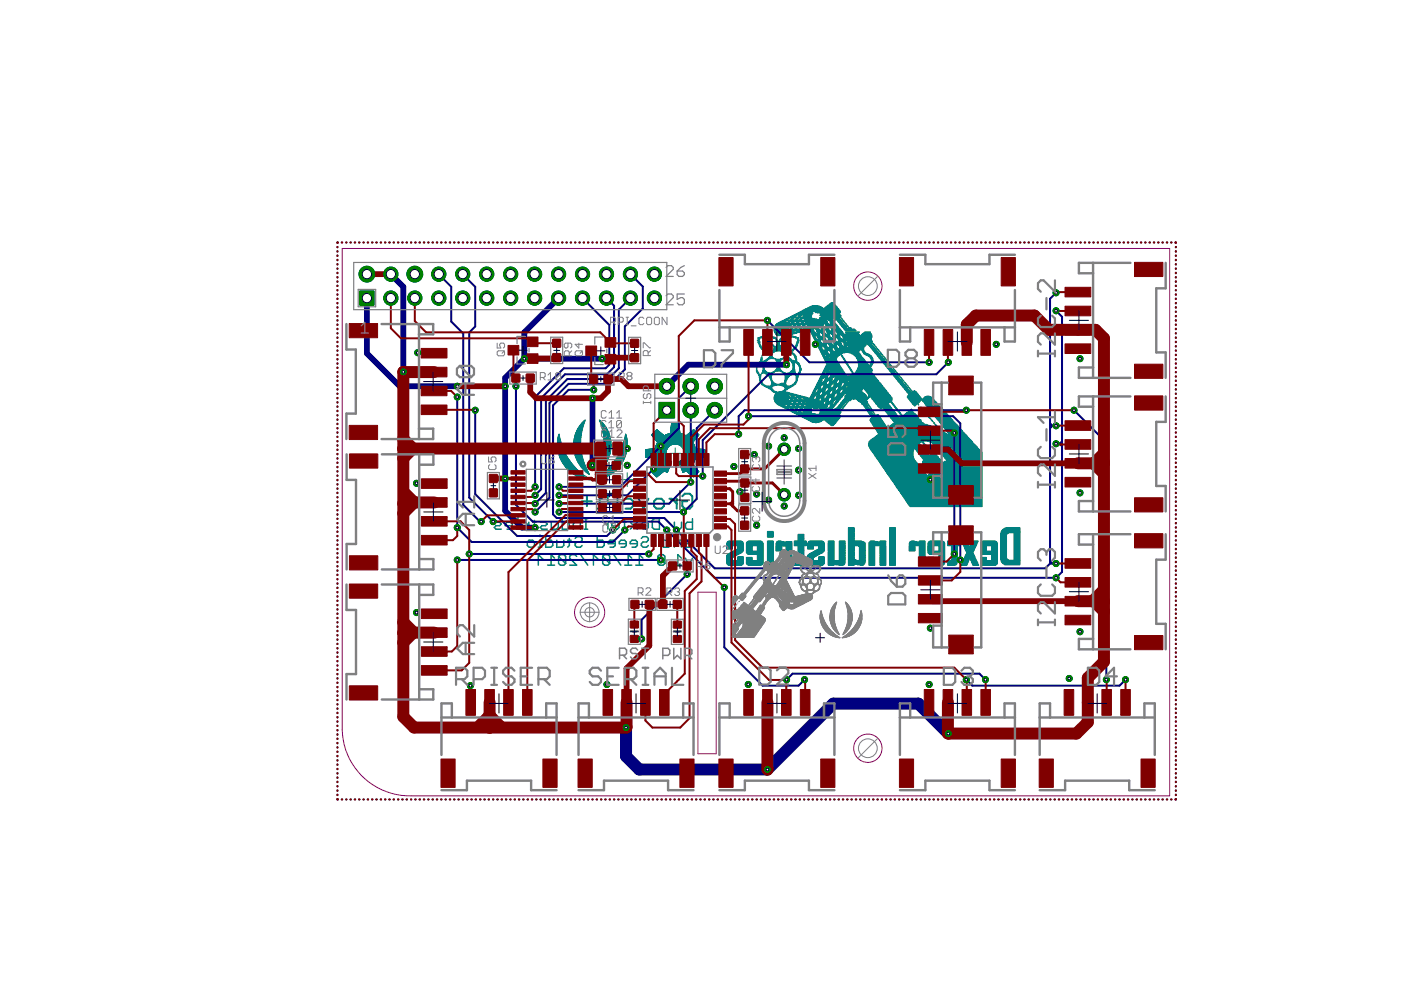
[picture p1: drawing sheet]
<svg xmlns="http://www.w3.org/2000/svg" width="297mm" height="210mm" viewBox="0 0 297 210" stroke-linecap="round" stroke-linejoin="round" font-family="sans-serif">
<g fill="none" stroke="#008080" stroke-width=".21">
<path d="M136.9 96.1h4.3M136.9 96.9l2 .2M136.9 95.3v1.6M136.9 96.9h4.5M136.9 96.8l4.4 .1M136.9 96.8h4.4M136.9 96.7h4.4M136.9 96.6h4.3M136.9 96.5h4.3M136.9 96.4h4.3M136.9 96.3h4.3M136.9 96.2h4.3"/>
<path d="M136.9 96h4.3M136.9 95.9h4.3M136.9 95.8h4.3M136.9 95.7h4.3M136.9 95.6h4.3M136.9 95.5h4.4M136.9 95.4h4.4M137.3 96.9l4.1 .1M137.8 97h3.6M138.2 92.2l1.2 1.6M138.2 92.2h2.4M138.2 92.3h2.5"/>
<path d="M138.2 92.1h2.3M138.3 92.3h2.5M138.3 92.4h9.7M138.3 92.1h2.1M138.3 97h3.1M138.3 92h2.1M138.4 92.5h9.5M138.4 99.7h3.3M138.4 91.9h1.9M138.5 92.6h9.3M138.5 99.6h3.2M138.5 91.9h1.7"/>
<path d="M138.5 91.8h1.6M138.6 92.7h9.2M138.6 99.5h3.2M138.6 92.8h9.1M138.6 91.8h1.4M138.6 99.4h3.2M138.7 99.4h3.1M138.7 91.7h1.3M138.7 92.9h8.9M138.7 91.7h1.2M138.7 99.3h3.1M138.7 91.6h1.1"/>
<path d="M138.8 93h8.7M138.8 99.3h3.1M138.8 91.5h1M138.8 99.2h3.1M138.8 97.1h2.7M138.9 93.1h8.5M138.9 91.5h.8M138.9 97.1l.5 1.3M138.9 97.1l.1 .5M138.9 95.1l-2 .2M138.9 97.1l2.6 .1M138.9 91.4h.8"/>
<path d="M138.9 99.1h3M138.9 97.2l2.7 .1M138.9 97.2h2.6M138.9 93.2h8.5M139 97.3h2.6M139 91.4h.6M139 97.3l2.6 .1M139 94.9h2.6M139 93.2h8.3M139 97.5h2.7M139 97.4h2.7M139 94.8h2.7"/>
<path d="M139 99h3M139 97.5h2.8M139 93.3h8.3M139 97.6l.2 .4M139 94.7l-.1 .4M139 97.6h2.8M139 91.3h.5M139.1 97.6h2.8M139.1 93.3h8.1M139.1 91.3h.4M139.1 97.7h2.9M139.1 93.4h8.1"/>
<path d="M139.1 97.8h3M139.1 91.2h.3M139.1 97.8l3.1 .1M139.2 97.9h3.2M139.2 91.2h.1M139.2 98h3.2M139.2 98l.2 .4M139.2 94.2h3.3M139.2 93.5h7.9M139.2 91.1h.1M139.3 91.1l-1.1 1.1M139.3 91.1l1.5 1.3"/>
<path d="M139.3 98.1h3M139.3 98h3M139.3 94.1h3.7M139.3 94.1h7.7M139.3 93.6h7.7M139.3 98.6h2.8M139.3 94h7.7M139.3 98.2h3M139.4 98.3h2.9M139.4 98.3h2.8M139.4 93.9h7.5M139.4 93.7h7.5"/>
<path d="M139.4 98.5h2.8M139.4 98.4h2.8M139.4 93.8h7.5M139.4 93.8l-.5 1.3M139.4 98.4l-1.2 1.6M139.4 93.8l-.4 .9M140.7 99.9l-2.5 .1M140.7 99.9h-2.5M140.8 99.9h-2.5M140.8 99.8l.7 .3M140.8 99.8l-1.5 1.3-1.1-1.1M140.9 99.9h.7"/>
<path d="M141 92.3h4.3M141 99.9h.6M141.1 99.9h.5M141.2 92.2h3.9M141.2 95.8v.4M141.2 96.2v.4M141.2 95.8h-4.3M141.2 96.6l.2 .3M141.3 92.2l-.5 .2M141.3 95.5l-4.4 .1M141.3 95.4l-4.4 .1M141.3 95.4h-4.4"/>
<path d="M141.4 96.9l.4 .6M141.4 95.3h-4.2M141.4 92.1h3.5M141.4 95.2h-3.8M141.4 95.2h-3.2M141.4 95.1l-.2 .7M141.4 95.1l-2.7 .1M141.5 95.1h-2.6M141.5 95l-2.6 .1M141.5 92.1h3.3M141.5 95h-2.6M141.6 94.9l-2.6 .1"/>
<path d="M141.6 99.8h-3.3M141.6 92h3.1M141.7 99.7l-3.4 .1M141.7 94.8h-2.7M141.7 99.7h-3.3M141.7 99.5l-3.2 .1M141.8 97.5l.6 .4M141.8 94.7h-2.8M141.8 91.9h2.7M141.9 94.6h-2.8M141.9 99.1h-3M141.9 91.9h2.5"/>
<path d="M142 99h-3M142 98.9h-3M142 96.1h2.3M142 98.8l-2.9 .1M142 94.5h-2.9M142 98.8h-2.9M142.1 98.7l-2.9 .1M142.1 98.7h-2.9M142.1 94.4l-3 .1M142.1 98.6l-2.8 .1M142.2 98.5l-2.9 .1M142.2 91.9l-1.4 .5"/>
<path d="M142.2 91.9l-.9 .3M142.2 91.9l.2-2.1h1.5l.2 2.1M142.2 94.4h-3.1M142.2 91.9h1.9M142.2 91.8h1.9M142.2 91.7h1.9M142.2 91.6h1.9M142.2 91.5h1.9M142.2 91.4h1.9M142.2 91.3h1.9M142.2 91.2h1.9M142.2 91.1h1.9"/>
<path d="M142.3 94.3l-3.1 .1M142.3 91h1.8M142.3 90.9h1.7M142.3 90.8h1.7M142.3 90.7h1.7M142.3 90.6h1.7M142.3 90.5h1.7M142.3 90.4h1.7M142.3 90.3h1.7M142.3 90.2h1.7M142.3 90.1l1.7 .1M142.3 90.1h1.7"/>
<path d="M142.4 90h1.6M142.4 90h1.5M142.4 89.9h1.5M142.4 97.9l-.9 2.2M142.4 98h-3.2M142.4 89.8h1.5M142.5 94.3h-3.3M142.8 94.2h-3.6M143.2 95v2.2M143.3 94.1h3.7M143.5 94.2h3.6M143.8 94.2h3.3"/>
<path d="M143.9 94.3h3.2M143.9 97.9l.9 2.2M143.9 98h3.2M144 98h3.1M144 98.1h3M144 98.2h3M144 98.3h3M144 94.3l3.2 .1M144.1 98.3h2.8M144.1 98.4h2.8M144.1 98.5h2.8M144.1 94.4h3.1"/>
<path d="M144.1 91.9l1.4 .5M144.1 91.9l1 .3M144.1 98.5l2.9 .1M144.2 98.6l2.8 .1M144.2 98.6h2.8M144.2 97.8l-.3 .1M144.2 94.4l3 .1M144.2 98.7h2.9M144.3 98.7l2.8 .1M144.3 98.8h2.9M144.3 98.8l2.9 .1M144.3 94.5h2.9"/>
<path d="M144.3 98.9h3M144.3 99h3M144.4 99h3M144.4 94.6h2.8M144.4 99.1h3M144.4 99.2h3.1M144.4 94.6h2.9M144.4 99.2l3.1 .1M144.5 99.3h3.1M144.5 97.6l-.3 .2M144.5 99.3l3.1 .1M144.5 94.7h2.8"/>
<path d="M144.5 99.4h3.2M144.5 97.5h2.8M144.5 99.5h3.2M144.6 99.5l3.2 .1M144.6 97.5h2.7M144.6 94.8l.2 .3M144.6 94.8a1.98 1.98 0 0 0-3.2 .3M144.6 99.6l3.3 .1M144.6 99.6h3.2M144.6 94.8h2.7M144.7 99.7l3.3 .1M144.7 99.7h3.2"/>
<path d="M144.7 97.4h2.6M144.7 99.8h3.3M144.7 99.9h.7M144.7 94.9h2.6M144.7 99.9h.6M144.7 94.9l2.7 .1M144.7 99.9h.5M144.7 97.3h2.6M144.8 95h2.6M144.8 97.2h2.6M144.8 95.1l.2 .3M144.8 95.1h2.6"/>
<path d="M144.9 95.1l2.8 .1M144.9 95.2h3.3M144.9 95.2h3.8M144.9 95.3h4.3M145 95.3l4.5 .1M145 95.4l.1 .3M145 96.8h4.5M145 95.4h4.5M145 96.8l-.5 .8M145 96.7h4.5M145 95.5h4.5M145.1 92.2l.4 .2"/>
<path d="M145.1 96.7h4.4M145.1 96.6h4.4M145.1 95.5h4.4M145.1 95.7h4.4M145.1 95.6h4.4M145.1 95.7v.4M145.1 96.5h4.4M145.1 95.8h4.4M145.1 96.4l-.1 .4M145.1 96.4h4.4M145.1 96.3h4.4M145.1 96.2h4.4"/>
<path d="M145.1 96h4.4M145.1 95.9h4.4M145.1 96.1l-.3 1.1-.9 .7M145.1 96.1a1.98 1.98 0 0 0-3-1.6 1.98 1.98 0 0 0 .3 3.4M145.1 96.1h4.4M145.1 96.1v.3M145.5 99.8l-.7 .3M145.5 99.8l1.6 1.3 1.1-1.1M145.5 99.9h2.5M145.6 92.3h2.5M145.6 99.9h2.5M145.6 99.9l2.5 .1"/>
<path d="M145.8 92.2h2.3M145.8 92.1h2.3M145.9 92.1h2.1M145.9 92h2.1M146 91.9h1.9M146.2 91.9h1.6M146.2 91.8h1.6M146.3 91.8h1.4M146.3 91.7h1.4M146.4 91.7h1.2M146.5 91.6h1.1M146.5 91.5h1"/>
<path d="M146.6 91.5h.8M146.6 91.4h.8M146.7 91.4h.6M146.8 91.3h.5M146.9 93.8l.5 1.3M146.9 93.8l.2 .4M146.9 98.4l1.3 1.6M146.9 91.2h.3M147 91.2h.2M147 91.1h.1M147.1 91.1l-1.6 1.3M147.1 91.1l1.1 1.1"/>
<path d="M147.1 94.2l.2 .5M147.1 98l-.2 .4M147.1 98h-3.2M147.2 97.9h-3.2M147.2 97.8l-3.1 .1M147.2 97.8h-3M147.2 97.7h-2.9M147.3 97.6h-2.9M147.3 94.7l.1 .4M147.3 97.6l-.2 .4M147.3 97.6h-2.8M147.3 97.3l-2.6 .1"/>
<path d="M147.4 97.3h-2.7M147.4 97.1l-.5 1.3M147.4 95.1l2.1 .2M147.4 97.1l-.1 .5M147.4 97.1l-2.6 .1M147.5 97.1h-2.6M148 97l-3.1 .1M148.1 92.3h-2.5M148.1 92.2h-2.4M148.2 92.2l-1.3 1.6M148.5 97h-3.6M149 96.9l-4.1 .1"/>
<path d="M149.5 95.3v1.6M149.5 96.9l-2.1 .2M149.5 96.9h-4.5M131.5 101.7h3M133 100.2v3M138.2 100.1h2.3M138.3 100.2h2.1M138.4 100.2h1.9M138.4 100.3h1.9M138.5 100.3h1.7M138.5 100.4h1.7M138.6 100.4h1.5"/>
<path d="M138.6 100.5h1.4M138.7 100.5h1.3M138.7 100.6h1.2M138.8 100.6h1M138.8 100.7h1M138.9 100.8h.8M138.9 100.8h.7M139 100.9h.6M139 100.9h.5M139.1 101h.3M139.2 101.1h.1M140.6 100h-2.4"/>
<path d="M141.2 100h.3M141.3 100.1h.2M141.4 100.1h.1M144.8 100h.3M144.8 100.1h.2M144.8 100.1h.1M145.7 100h2.4M145.8 100.1h2.3M145.9 100.2h2.1M146 100.2h1.9M146 100.3h1.9M146.1 100.3h1.7"/>
<path d="M146.1 100.4h1.7M146.2 100.4h1.5M146.3 100.5h1.4M146.4 100.5h1.2M146.4 100.6h1.2M146.5 100.6h1M146.5 100.7h1M146.6 100.8h.8M146.7 100.8h.7M146.8 100.9h.5M146.9 101h.3M147 101.1h.1"/>
</g>
<g fill="#008080" stroke="#008080" stroke-width=".21">
<path d="M208.3 119.8l2.8 .1z"/>
<path d="M206.3 119.8l1.2 .1z"/>
<path d="M203.8 119.8l1.2 .1z"/>
<path d="M200.9 119.8l1.6 .1z"/>
<path d="M197.1 119.8l2.8 .1z"/>
<path d="M194.9 119.8l1.2 .1z"/>
<path d="M188.6 119.8l1.2 .1z"/>
<path d="M186.6 119.8l1.2 .1z"/>
<path d="M184.2 119.8l1.3 .1z"/>
<path d="M182.4 119.8l.6 .1z"/>
<path d="M179.9 119.8l1.2 .1z"/>
<path d="M177.8 119.8l1 .1z"/>
<path d="M175.6 119.8l1.2 .1z"/>
<path d="M171.6 119.8l2.8 .1z"/>
<path d="M168.4 119.8l1.6 .1z"/>
<path d="M166.7 119.8l1.2 .1z"/>
<path d="M162.7 119.8l1.2 .1z"/>
<path d="M158.6 119.8l2.8 .1z"/>
<path d="M154.5 119.8l2.7 .1z"/>
<path d="M213 119.7l3.2 .1z"/>
<path d="M208.1 119.7l3.2 .1z"/>
<path d="M206.2 119.7l1.2 .1z"/>
<path d="M203.8 119.7l1.3 .1z"/>
<path d="M200.9 119.7l1.8 .1z"/>
<path d="M197 119.7l3.1 .1z"/>
<path d="M194.9 119.7l1.2 .1z"/>
<path d="M188.6 119.7l1.2 .1z"/>
<path d="M186.6 119.7l1.2 .1z"/>
<path d="M184.2 119.7l1.3 .1z"/>
<path d="M181.8 119.7l1.3 .1z"/>
<path d="M179.9 119.7l1.2 .1z"/>
<path d="M177.1 119.7l1.9 .1z"/>
<path d="M175.6 119.7l1.2 .1z"/>
<path d="M171.4 119.7l3.2 .1z"/>
<path d="M168.4 119.7l1.8 .1z"/>
<path d="M166.7 119.7l1.2 .1z"/>
<path d="M162.7 119.7l1.2 .1z"/>
<path d="M158.5 119.7l3.1 .1z"/>
<path d="M154.3 119.7l3.1 .1z"/>
<path d="M212.9 119.6l3.3 .1z"/>
<path d="M208 119.6l3.4 .1z"/>
<path d="M206.2 119.6l1.2 .1z"/>
<path d="M203.8 119.6l1.3 .1z"/>
<path d="M200.9 119.6l1.9 .1z"/>
<path d="M196.8 119.6l3.4 .1z"/>
<path d="M194.9 119.6l1.2 .1z"/>
<path d="M188.6 119.6l1.2 .1z"/>
<path d="M186.6 119.6l1.2 .1z"/>
<path d="M184.2 119.6l1.3 .1z"/>
<path d="M181.2 119.6l2 .1z"/>
<path d="M179.9 119.6l1.2 .1z"/>
<path d="M175.6 119.6l3.5 .1z"/>
<path d="M171.3 119.6l3.4 .1z"/>
<path d="M168.4 119.6l1.9 .1z"/>
<path d="M166.7 119.6l1.2 .1z"/>
<path d="M162.7 119.6l1.2 .1z"/>
<path d="M158.3 119.6l3.4 .1z"/>
<path d="M154.2 119.6l3.3 .1z"/>
<path d="M212.7 119.5l3.5 .1z"/>
<path d="M208 119.5l3.4 .1z"/>
<path d="M206.2 119.5l1.1 .1z"/>
<path d="M204 119.5l1.1 .1z"/>
<path d="M200.9 119.5l1.9 .1z"/>
<path d="M196.8 119.5l3.4 .1z"/>
<path d="M194.9 119.5l1.2 .1z"/>
<path d="M188.6 119.5l1.2 .1z"/>
<path d="M186.6 119.5l1.2 .1z"/>
<path d="M184.2 119.5l1.3 .1z"/>
<path d="M179.9 119.5l3.4 .1z"/>
<path d="M175.6 119.5l3.5 .1z"/>
<path d="M171.3 119.5l3.4 .1z"/>
<path d="M168.4 119.5l1.9 .1z"/>
<path d="M166.7 119.5l1.2 .1z"/>
<path d="M162.7 119.5l1.2 .1z"/>
<path d="M158.3 119.5l3.4 .1z"/>
<path d="M154.2 119.5l3.3 .1z"/>
<path d="M212.6 119.4l3.6 .1z"/>
<path d="M207.9 119.4l3.6 .1z"/>
<path d="M206.1 119.4l1.2 .1z"/>
<path d="M203.9 119.4l1.3 .1z"/>
<path d="M200.9 119.4l2 .1z"/>
<path d="M196.7 119.4l3.6 .1z"/>
<path d="M194.9 119.4l1.2 .1z"/>
<path d="M188.6 119.4l1.2 .1z"/>
<path d="M186.6 119.4l1.2 .1z"/>
<path d="M184.2 119.4l1.3 .1z"/>
<path d="M179.9 119.4l3.4 .1z"/>
<path d="M175.6 119.4l3.6 .1z"/>
<path d="M171.2 119.4l3.6 .1z"/>
<path d="M168.4 119.4l2 .1z"/>
<path d="M166.7 119.4l1.2 .1z"/>
<path d="M162.7 119.4l1.2 .1z"/>
<path d="M158.2 119.4l3.6 .1z"/>
<path d="M154.1 119.4l3.5 .1z"/>
<path d="M212.5 119.3l3.7 .1z"/>
<path d="M207.9 119.3l3.6 .1z"/>
<path d="M206.1 119.3l1.2 .1z"/>
<path d="M204.1 119.3l1.1 .1z"/>
<path d="M200.9 119.3l2 .1z"/>
<path d="M196.7 119.3l3.6 .1z"/>
<path d="M194.9 119.3l1.2 .1z"/>
<path d="M188.6 119.3l1.2 .1z"/>
<path d="M186.6 119.3l1.2 .1z"/>
<path d="M184.2 119.3l1.3 .1z"/>
<path d="M179.9 119.3l3.4 .1z"/>
<path d="M175.6 119.3l3.6 .1z"/>
<path d="M171.2 119.3l3.6 .1z"/>
<path d="M168.4 119.3l2 .1z"/>
<path d="M166.7 119.3l1.2 .1z"/>
<path d="M162.7 119.3l1.2 .1z"/>
<path d="M158.2 119.3l3.6 .1z"/>
<path d="M154.1 119.3l3.5 .1z"/>
<path d="M212.4 119.2l3.8 .1z"/>
<path d="M207.9 119.2l3.6 .1z"/>
<path d="M206 119.2l1.2 .1z"/>
<path d="M204 119.2l1.3 .1z"/>
<path d="M200.9 119.2l2 .1z"/>
<path d="M196.7 119.2l3.6 .1z"/>
<path d="M194.9 119.2l1.2 .1z"/>
<path d="M188.6 119.2l1.2 .1z"/>
<path d="M186.6 119.2l1.2 .1z"/>
<path d="M184.2 119.2l1.3 .1z"/>
<path d="M179.9 119.2l3.5 .1z"/>
<path d="M175.6 119.2l3.6 .1z"/>
<path d="M171.2 119.2l3.6 .1z"/>
<path d="M168.4 119.2l2 .1z"/>
<path d="M166.7 119.2l1.2 .1z"/>
<path d="M162.7 119.2l1.2 .1z"/>
<path d="M158.2 119.2l3.6 .1z"/>
<path d="M154.1 119.2l3.5 .1z"/>
<path d="M212.4 119.1l3.8 .1z"/>
<path d="M207.9 119.1l3.6 .1z"/>
<path d="M206 119.1l1.2 .1z"/>
<path d="M204 119.1l1.3 .1z"/>
<path d="M200.9 119.1l2 .1z"/>
<path d="M196.7 119.1l3.6 .1z"/>
<path d="M194.9 119.1l1.2 .1z"/>
<path d="M188.6 119.1l1.2 .1z"/>
<path d="M186.6 119.1l1.2 .1z"/>
<path d="M184.2 119.1l1.3 .1z"/>
<path d="M179.9 119.1l3.5 .1z"/>
<path d="M175.6 119.1l3.6 .1z"/>
<path d="M171.2 119.1l3.6 .1z"/>
<path d="M168.4 119.1l2 .1z"/>
<path d="M166.7 119.1l1.2 .1z"/>
<path d="M162.7 119.1l1.2 .1z"/>
<path d="M158.2 119.1l3.6 .1z"/>
<path d="M154.1 119.1l3.5 .1z"/>
<path d="M212.3 119l4 .1z"/>
<path d="M207.9 119l3.6 .1z"/>
<path d="M206 119l1.1 .1z"/>
<path d="M204.2 119l1.1 .1z"/>
<path d="M200.9 119l2 .1z"/>
<path d="M196.7 119l3.6 .1z"/>
<path d="M194.9 119l1.2 .1z"/>
<path d="M188.6 119l1.2 .1z"/>
<path d="M186.6 119l1.2 .1z"/>
<path d="M184.2 119l1.3 .1z"/>
<path d="M179.9 119l3.5 .1z"/>
<path d="M175.6 119l3.6 .1z"/>
<path d="M171.2 119l3.6 .1z"/>
<path d="M168.4 119l2 .1z"/>
<path d="M166.7 119l1.2 .1z"/>
<path d="M162.7 119l1.2 .1z"/>
<path d="M158.2 119l3.6 .1z"/>
<path d="M154.1 119l3.5 .1z"/>
<path d="M212.3 118.9l4 .1z"/>
<path d="M207.9 118.9l3.6 .1z"/>
<path d="M205.9 118.9l1.2 .1z"/>
<path d="M204.2 118.9l1.2 .1z"/>
<path d="M200.9 118.9l2 .1z"/>
<path d="M196.7 118.9l3.6 .1z"/>
<path d="M194.9 118.9l1.2 .1z"/>
<path d="M188.6 118.9l1.2 .1z"/>
<path d="M186.6 118.9l1.2 .1z"/>
<path d="M184.2 118.9l1.3 .1z"/>
<path d="M179.9 118.9l3.5 .1z"/>
<path d="M175.6 118.9l3.6 .1z"/>
<path d="M171.2 118.9l3.6 .1z"/>
<path d="M168.4 118.9l2 .1z"/>
<path d="M166.7 118.9l1.2 .1z"/>
<path d="M162.7 118.9l1.2 .1z"/>
<path d="M158.2 118.9l3.6 .1z"/>
<path d="M154.1 118.9l3.5 .1z"/>
<path d="M212.3 118.8l4 .1z"/>
<path d="M210.2 118.8l1.3 .1z"/>
<path d="M207.9 118.8l1.2 .1z"/>
<path d="M205.9 118.8l1.1 .1z"/>
<path d="M204.3 118.8l1.1 .1z"/>
<path d="M201.7 118.8l1.2 .1z"/>
<path d="M199.1 118.8l1.2 .1z"/>
<path d="M196.7 118.8l1.3 .1z"/>
<path d="M194.9 118.8l1.2 .1z"/>
<path d="M188.6 118.8l1.2 .1z"/>
<path d="M186.6 118.8l1.2 .1z"/>
<path d="M184.2 118.8l1.3 .1z"/>
<path d="M182.1 118.8l1.3 .1z"/>
<path d="M179.9 118.8l1.8 .1z"/>
<path d="M177.9 118.8l1.3 .1z"/>
<path d="M175.6 118.8l1.2 .1z"/>
<path d="M173.6 118.8l1.2 .1z"/>
<path d="M171.2 118.8l1.3 .1z"/>
<path d="M169.2 118.8l1.2 .1z"/>
<path d="M166.7 118.8l1.2 .1z"/>
<path d="M162.7 118.8l1.2 .1z"/>
<path d="M160.6 118.8l1.2 .1z"/>
<path d="M158.2 118.8l1.3 .1z"/>
<path d="M156.4 118.8l1.2 .1z"/>
<path d="M154.1 118.8l1.2 .1z"/>
<path d="M215 118.7l1.2 .1z"/>
<path d="M212.2 118.7l1.6 .1z"/>
<path d="M210.2 118.7l1.3 .1z"/>
<path d="M207.9 118.7l1.2 .1z"/>
<path d="M205.8 118.7l1.2 .1z"/>
<path d="M204.3 118.7l1.2 .1z"/>
<path d="M201.7 118.7l1.2 .1z"/>
<path d="M199.1 118.7l1.2 .1z"/>
<path d="M196.7 118.7l1.3 .1z"/>
<path d="M194.9 118.7l1.2 .1z"/>
<path d="M188.6 118.7l1.2 .1z"/>
<path d="M186.6 118.7l1.2 .1z"/>
<path d="M184.2 118.7l1.3 .1z"/>
<path d="M182.2 118.7l1.2 .1z"/>
<path d="M179.9 118.7l1.5 .1z"/>
<path d="M177.9 118.7l1.3 .1z"/>
<path d="M175.6 118.7l1.2 .1z"/>
<path d="M173.6 118.7l1.2 .1z"/>
<path d="M171.2 118.7l1.3 .1z"/>
<path d="M169.2 118.7l1.2 .1z"/>
<path d="M166.7 118.7l1.2 .1z"/>
<path d="M162.7 118.7l1.2 .1z"/>
<path d="M160.6 118.7l1.2 .1z"/>
<path d="M158.2 118.7l1.3 .1z"/>
<path d="M156.4 118.7l1.2 .1z"/>
<path d="M154.1 118.7l1.2 .1z"/>
<path d="M215 118.6l1.2 .1z"/>
<path d="M212.2 118.6l1.4 .1z"/>
<path d="M210.2 118.6l1.3 .1z"/>
<path d="M207.9 118.6l1.2 .1z"/>
<path d="M205.8 118.6l1.1 .1z"/>
<path d="M204.4 118.6l1.1 .1z"/>
<path d="M201.7 118.6l1.2 .1z"/>
<path d="M199.1 118.6l1.2 .1z"/>
<path d="M196.7 118.6l1.3 .1z"/>
<path d="M194.9 118.6l1.2 .1z"/>
<path d="M188.6 118.6l1.2 .1z"/>
<path d="M186.6 118.6l1.2 .1z"/>
<path d="M184.2 118.6l1.3 .1z"/>
<path d="M182.2 118.6l1.2 .1z"/>
<path d="M179.9 118.6l1.3 .1z"/>
<path d="M177.9 118.6l1.3 .1z"/>
<path d="M175.6 118.6l1.2 .1z"/>
<path d="M173.6 118.6l1.2 .1z"/>
<path d="M171.2 118.6l1.3 .1z"/>
<path d="M169.2 118.6l1.2 .1z"/>
<path d="M166.7 118.6l1.2 .1z"/>
<path d="M162.7 118.6l1.2 .1z"/>
<path d="M160.6 118.6l1.2 .1z"/>
<path d="M158.2 118.6l1.3 .1z"/>
<path d="M156.4 118.6l1.2 .1z"/>
<path d="M154.1 118.6l1.2 .1z"/>
<path d="M215 118.5l1.2 .1z"/>
<path d="M212.2 118.5l1.3 .1z"/>
<path d="M210.2 118.5l1.3 .1z"/>
<path d="M207.9 118.5l1.2 .1z"/>
<path d="M205.8 118.5l1.1 .1z"/>
<path d="M204.4 118.5l1.1 .1z"/>
<path d="M201.7 118.5l1.2 .1z"/>
<path d="M199.1 118.5l1.2 .1z"/>
<path d="M196.7 118.5l1.3 .1z"/>
<path d="M194.9 118.5l1.2 .1z"/>
<path d="M188.6 118.5l1.2 .1z"/>
<path d="M186.6 118.5l1.2 .1z"/>
<path d="M184.2 118.5l1.3 .1z"/>
<path d="M182.2 118.5l1.2 .1z"/>
<path d="M179.9 118.5l1.2 .1z"/>
<path d="M177.9 118.5l1.3 .1z"/>
<path d="M175.6 118.5l1.2 .1z"/>
<path d="M173.6 118.5l1.2 .1z"/>
<path d="M171.2 118.5l1.3 .1z"/>
<path d="M169.2 118.5l1.2 .1z"/>
<path d="M166.7 118.5l1.2 .1z"/>
<path d="M162.7 118.5l1.2 .1z"/>
<path d="M160.6 118.5l1.2 .1z"/>
<path d="M158.2 118.5l1.3 .1z"/>
<path d="M156.4 118.5l1.2 .1z"/>
<path d="M154.1 118.5l1.2 .1z"/>
<path d="M215 118.4h1.2z"/>
<path d="M212.2 118.4h1.3z"/>
<path d="M210.2 118.4h1.3z"/>
<path d="M207.9 118.4h1.2z"/>
<path d="M205.7 118.4h1.1z"/>
<path d="M204.5 118.4h1.1z"/>
<path d="M201.7 118.4h1.2z"/>
<path d="M199.1 118.4h1.2z"/>
<path d="M196.7 118.4h1.3z"/>
<path d="M194.9 118.4h1.2z"/>
<path d="M188.6 118.4h1.2z"/>
<path d="M186.6 118.4h1.2z"/>
<path d="M184.2 118.4h1.3z"/>
<path d="M182.2 118.4h1.2z"/>
<path d="M179.9 118.4h1.2z"/>
<path d="M177.9 118.4h1.3z"/>
<path d="M175.6 118.4h1.2z"/>
<path d="M173.6 118.4h1.2z"/>
<path d="M171.2 118.4h1.3z"/>
<path d="M169.2 118.4h1.2z"/>
<path d="M166.7 118.4h1.2z"/>
<path d="M162.7 118.4h1.2z"/>
<path d="M160.6 118.4h1.2z"/>
<path d="M158.2 118.4h1.3z"/>
<path d="M156.4 118.4h1.2z"/>
<path d="M154.1 118.4h1.2z"/>
<path d="M215 118.3h1.2z"/>
<path d="M212.2 118.3h1.2z"/>
<path d="M210.2 118.3h1.3z"/>
<path d="M207.9 118.3h1.2z"/>
<path d="M205.7 118.3h1.1z"/>
<path d="M204.5 118.3h1.1z"/>
<path d="M201.7 118.3h1.2z"/>
<path d="M199.1 118.3h1.2z"/>
<path d="M196.7 118.3h1.3z"/>
<path d="M194.9 118.3h1.2z"/>
<path d="M188.6 118.3h1.2z"/>
<path d="M186.6 118.3h1.2z"/>
<path d="M184.2 118.3h1.3z"/>
<path d="M182.2 118.3h1.2z"/>
<path d="M179.9 118.3h1.2z"/>
<path d="M177.9 118.3h1.3z"/>
<path d="M175.6 118.3h1.2z"/>
<path d="M173.6 118.3h1.2z"/>
<path d="M171.2 118.3h1.3z"/>
<path d="M169.2 118.3h1.2z"/>
<path d="M166.7 118.3h1.2z"/>
<path d="M162.7 118.3h1.2z"/>
<path d="M160.6 118.3h1.2z"/>
<path d="M158.2 118.3h1.3z"/>
<path d="M156.4 118.3h1.2z"/>
<path d="M154.1 118.3h1.2z"/>
<path d="M215 118.2l1.2 .1z"/>
<path d="M212.2 118.2l1.2 .1z"/>
<path d="M210.2 118.2l1.3 .1z"/>
<path d="M207.9 118.2l1.2 .1z"/>
<path d="M204.6 118.2l2.1 .1z"/>
<path d="M201.7 118.2l1.2 .1z"/>
<path d="M199.1 118.2l1.2 .1z"/>
<path d="M196.7 118.2l1.3 .1z"/>
<path d="M194.9 118.2l1.2 .1z"/>
<path d="M188.6 118.2l1.2 .1z"/>
<path d="M186.6 118.2l1.2 .1z"/>
<path d="M184.2 118.2l1.3 .1z"/>
<path d="M182.2 118.2l1.2 .1z"/>
<path d="M179.9 118.2l1.2 .1z"/>
<path d="M177.9 118.2l1.3 .1z"/>
<path d="M175.6 118.2l1.2 .1z"/>
<path d="M173.6 118.2l1.2 .1z"/>
<path d="M171.2 118.2l1.3 .1z"/>
<path d="M169.2 118.2l1.2 .1z"/>
<path d="M166.7 118.2l1.2 .1z"/>
<path d="M162.7 118.2l1.2 .1z"/>
<path d="M160.6 118.2l1.2 .1z"/>
<path d="M158.2 118.2l1.3 .1z"/>
<path d="M156.4 118.2l1.2 .1z"/>
<path d="M154.1 118.2l1.2 .1z"/>
<path d="M215 118.1l1.2 .1z"/>
<path d="M212.2 118.1l1.2 .1z"/>
<path d="M210.2 118.1l1.3 .1z"/>
<path d="M204.6 118.1l2.1 .1z"/>
<path d="M201.7 118.1l1.2 .1z"/>
<path d="M199.1 118.1l1.2 .1z"/>
<path d="M194.9 118.1l1.2 .1z"/>
<path d="M188.6 118.1l1.2 .1z"/>
<path d="M186.6 118.1l1.2 .1z"/>
<path d="M184.2 118.1l1.3 .1z"/>
<path d="M182.2 118.1l1.2 .1z"/>
<path d="M179.9 118.1l1.2 .1z"/>
<path d="M177.9 118.1l1.3 .1z"/>
<path d="M175.6 118.1l1.2 .1z"/>
<path d="M173.6 118.1l1.2 .1z"/>
<path d="M171.2 118.1l1.5 .1z"/>
<path d="M169.2 118.1l1.2 .1z"/>
<path d="M166.7 118.1l1.2 .1z"/>
<path d="M162.7 118.1l1.2 .1z"/>
<path d="M160.6 118.1l1.2 .1z"/>
<path d="M156.4 118.1l1.2 .1z"/>
<path d="M154.1 118.1l1.4 .1z"/>
<path d="M215 118h1.2z"/>
<path d="M212.2 118h1.2z"/>
<path d="M210.2 118h1.3z"/>
<path d="M204.6 118h2.1z"/>
<path d="M201.7 118h1.2z"/>
<path d="M199.1 118h1.2z"/>
<path d="M194.9 118h1.2z"/>
<path d="M188.6 118h1.2z"/>
<path d="M186.6 118h1.2z"/>
<path d="M184.2 118h1.3z"/>
<path d="M182.2 118h1.2z"/>
<path d="M179.9 118h1.2z"/>
<path d="M177.9 118h1.3z"/>
<path d="M175.6 118h1.2z"/>
<path d="M171.3 118h1.6z"/>
<path d="M169.2 118h1.2z"/>
<path d="M166.7 118h1.2z"/>
<path d="M162.7 118h1.2z"/>
<path d="M160.6 118h1.2z"/>
<path d="M154.1 118h1.6z"/>
<path d="M215 117.9h1.2z"/>
<path d="M212.2 117.9h1.2z"/>
<path d="M210.2 117.9h1.3z"/>
<path d="M204.7 117.9h1.9z"/>
<path d="M201.7 117.9h1.2z"/>
<path d="M199.1 117.9h1.2z"/>
<path d="M194.9 117.9h1.2z"/>
<path d="M188.6 117.9h1.2z"/>
<path d="M186.6 117.9h1.2z"/>
<path d="M184.2 117.9h1.3z"/>
<path d="M182.2 117.9h1.2z"/>
<path d="M179.9 117.9h1.2z"/>
<path d="M177.9 117.9h1.3z"/>
<path d="M175.6 117.9h1.2z"/>
<path d="M171.2 117.9h1.9z"/>
<path d="M169.2 117.9h1.2z"/>
<path d="M166.7 117.9h1.2z"/>
<path d="M162.7 117.9h1.2z"/>
<path d="M160.6 117.9h1.2z"/>
<path d="M154.1 117.9h1.8z"/>
<path d="M215 117.8h1.2z"/>
<path d="M212.2 117.8h1.2z"/>
<path d="M210.2 117.8h1.3z"/>
<path d="M204.7 117.8h1.9z"/>
<path d="M201.7 117.8h1.2z"/>
<path d="M199.1 117.8h1.2z"/>
<path d="M194.9 117.8h1.2z"/>
<path d="M188.6 117.8h1.2z"/>
<path d="M186.6 117.8h1.2z"/>
<path d="M184.2 117.8h1.3z"/>
<path d="M182.2 117.8h1.2z"/>
<path d="M179.9 117.8h1.2z"/>
<path d="M177.9 117.8h1.3z"/>
<path d="M175.6 117.8h1.2z"/>
<path d="M171.2 117.8h2z"/>
<path d="M169.2 117.8h1.2z"/>
<path d="M166.7 117.8h1.2z"/>
<path d="M162.7 117.8h1.2z"/>
<path d="M160.6 117.8h1.2z"/>
<path d="M154.1 117.8h1.9z"/>
<path d="M215 117.7l1.2 .1z"/>
<path d="M212.2 117.7l1.2 .1z"/>
<path d="M210.2 117.7l1.3 .1z"/>
<path d="M204.8 117.7l1.7 .1z"/>
<path d="M201.7 117.7l1.2 .1z"/>
<path d="M199.1 117.7l1.2 .1z"/>
<path d="M194.9 117.7l1.2 .1z"/>
<path d="M188.6 117.7l1.2 .1z"/>
<path d="M186.6 117.7l1.2 .1z"/>
<path d="M184.2 117.7l1.3 .1z"/>
<path d="M182.2 117.7l1.2 .1z"/>
<path d="M179.9 117.7l1.2 .1z"/>
<path d="M177.9 117.7l1.3 .1z"/>
<path d="M175.6 117.7l1.2 .1z"/>
<path d="M171.3 117.7l2.1 .1z"/>
<path d="M169.2 117.7l1.2 .1z"/>
<path d="M166.7 117.7l1.2 .1z"/>
<path d="M162.7 117.7l1.2 .1z"/>
<path d="M160.6 117.7l1.2 .1z"/>
<path d="M154.2 117.7l2 .1z"/>
<path d="M215 117.6h1.2z"/>
<path d="M212.2 117.6h1.2z"/>
<path d="M210.2 117.6h1.3z"/>
<path d="M204.8 117.6h1.7z"/>
<path d="M201.7 117.6h1.2z"/>
<path d="M199.1 117.6h1.2z"/>
<path d="M194.9 117.6h1.2z"/>
<path d="M188.6 117.6h1.2z"/>
<path d="M186.6 117.6h1.2z"/>
<path d="M184.2 117.6h1.3z"/>
<path d="M182.2 117.6h1.2z"/>
<path d="M179.9 117.6h1.2z"/>
<path d="M177.9 117.6h1.3z"/>
<path d="M175.6 117.6h1.2z"/>
<path d="M171.3 117.6h2.3z"/>
<path d="M169.2 117.6h1.2z"/>
<path d="M166.7 117.6h1.2z"/>
<path d="M162.7 117.6h1.2z"/>
<path d="M160.6 117.6h1.2z"/>
<path d="M154.2 117.6h2.2z"/>
<path d="M215 117.5h1.2z"/>
<path d="M212.2 117.5h1.2z"/>
<path d="M208.2 117.5h3.3z"/>
<path d="M204.9 117.5h1.5z"/>
<path d="M201.7 117.5h1.2z"/>
<path d="M197 117.5h3.3z"/>
<path d="M194.9 117.5h1.2z"/>
<path d="M188.6 117.5h1.2z"/>
<path d="M186.6 117.5h1.2z"/>
<path d="M184.2 117.5h1.3z"/>
<path d="M182.2 117.5h1.2z"/>
<path d="M179.9 117.5h1.2z"/>
<path d="M177.9 117.5h1.3z"/>
<path d="M175.6 117.5h1.2z"/>
<path d="M171.5 117.5h2.3z"/>
<path d="M169.2 117.5h1.2z"/>
<path d="M166.7 117.5h1.2z"/>
<path d="M162.7 117.5h1.2z"/>
<path d="M158.5 117.5h3.3z"/>
<path d="M154.4 117.5h2.2z"/>
<path d="M215 117.3l1.2 .1z"/>
<path d="M212.2 117.3l1.2 .1z"/>
<path d="M208.1 117.3l3.4 .1z"/>
<path d="M204.9 117.3l1.5 .1z"/>
<path d="M201.7 117.3l1.2 .1z"/>
<path d="M196.9 117.3l3.4 .1z"/>
<path d="M194.9 117.3l1.2 .1z"/>
<path d="M188.6 117.3l1.2 .1z"/>
<path d="M186.6 117.3l1.2 .1z"/>
<path d="M184.2 117.3l1.3 .1z"/>
<path d="M182.2 117.3l1.2 .1z"/>
<path d="M179.9 117.3l1.2 .1z"/>
<path d="M177.9 117.3l1.3 .1z"/>
<path d="M175.6 117.3l1.2 .1z"/>
<path d="M171.7 117.3l2.3 .1z"/>
<path d="M169.2 117.3l1.2 .1z"/>
<path d="M166.7 117.3l1.2 .1z"/>
<path d="M162.7 117.3l1.2 .1z"/>
<path d="M158.5 117.3l3.3 .1z"/>
<path d="M154.5 117.3l2.3 .1z"/>
<path d="M215 117.2l1.2 .1z"/>
<path d="M212.2 117.2l1.2 .1z"/>
<path d="M208 117.2l3.5 .1z"/>
<path d="M205 117.2l1.3 .1z"/>
<path d="M201.7 117.2l1.2 .1z"/>
<path d="M196.8 117.2l3.5 .1z"/>
<path d="M194.9 117.2l1.2 .1z"/>
<path d="M188.6 117.2l1.2 .1z"/>
<path d="M186.6 117.2l1.2 .1z"/>
<path d="M184.2 117.2l1.3 .1z"/>
<path d="M182.2 117.2l1.2 .1z"/>
<path d="M179.9 117.2l1.2 .1z"/>
<path d="M177.9 117.2l1.3 .1z"/>
<path d="M175.6 117.2l1.2 .1z"/>
<path d="M171.9 117.2l2.3 .1z"/>
<path d="M169.2 117.2l1.2 .1z"/>
<path d="M166.7 117.2l1.2 .1z"/>
<path d="M162.7 117.2l1.2 .1z"/>
<path d="M158.3 117.2l3.5 .1z"/>
<path d="M154.7 117.2l2.3 .1z"/>
<path d="M215 117.2h1.2z"/>
<path d="M212.2 117.2h1.2z"/>
<path d="M207.9 117.2h3.6z"/>
<path d="M205 117.2h1.3z"/>
<path d="M201.7 117.2h1.2z"/>
<path d="M196.7 117.2h3.6z"/>
<path d="M194.9 117.2h1.2z"/>
<path d="M188.6 117.2h1.2z"/>
<path d="M186.6 117.2h1.2z"/>
<path d="M184.2 117.2h1.3z"/>
<path d="M182.2 117.2h1.2z"/>
<path d="M179.9 117.2h1.2z"/>
<path d="M177.9 117.2h1.3z"/>
<path d="M175.6 117.2h1.2z"/>
<path d="M172.1 117.2h2.3z"/>
<path d="M169.2 117.2h1.2z"/>
<path d="M166.7 117.2h1.2z"/>
<path d="M162.7 117.2h1.2z"/>
<path d="M158.2 117.2h3.6z"/>
<path d="M154.9 117.2h2.3z"/>
<path d="M215 117.1h1.2z"/>
<path d="M212.2 117.1h1.2z"/>
<path d="M207.9 117.1h3.6z"/>
<path d="M205 117.1h1.3z"/>
<path d="M201.7 117.1h1.2z"/>
<path d="M196.7 117.1h3.6z"/>
<path d="M194.9 117.1h1.2z"/>
<path d="M188.6 117.1h1.2z"/>
<path d="M186.6 117.1h1.2z"/>
<path d="M184.2 117.1h1.3z"/>
<path d="M182.2 117.1h1.2z"/>
<path d="M179.9 117.1h1.2z"/>
<path d="M177.9 117.1h1.3z"/>
<path d="M175.6 117.1h1.2z"/>
<path d="M172.3 117.1h2.2z"/>
<path d="M169.2 117.1h1.2z"/>
<path d="M166.7 117.1h1.2z"/>
<path d="M162.7 117.1h1.2z"/>
<path d="M158.2 117.1h3.6z"/>
<path d="M155.1 117.1h2.2z"/>
<path d="M215 116.9l1.2 .1z"/>
<path d="M212.2 116.9l1.2 .1z"/>
<path d="M207.9 116.9l3.6 .1z"/>
<path d="M204.9 116.9l1.5 .1z"/>
<path d="M201.7 116.9l1.2 .1z"/>
<path d="M196.7 116.9l3.6 .1z"/>
<path d="M194.9 116.9l1.2 .1z"/>
<path d="M188.6 116.9l1.2 .1z"/>
<path d="M186.6 116.9l1.2 .1z"/>
<path d="M184.2 116.9l1.3 .1z"/>
<path d="M182.2 116.9l1.2 .1z"/>
<path d="M179.9 116.9l1.2 .1z"/>
<path d="M177.9 116.9l1.3 .1z"/>
<path d="M175.6 116.9l1.2 .1z"/>
<path d="M172.5 116.9l2.1 .1z"/>
<path d="M169.2 116.9l1.2 .1z"/>
<path d="M166.7 116.9l1.2 .1z"/>
<path d="M162.7 116.9l1.2 .1z"/>
<path d="M158.2 116.9l3.6 .1z"/>
<path d="M155.3 116.9l2.1 .1z"/>
<path d="M215 116.8l1.2 .1z"/>
<path d="M212.2 116.8l1.2 .1z"/>
<path d="M207.9 116.8l3.6 .1z"/>
<path d="M204.9 116.8l1.5 .1z"/>
<path d="M201.7 116.8l1.2 .1z"/>
<path d="M196.7 116.8l3.6 .1z"/>
<path d="M194.9 116.8l1.2 .1z"/>
<path d="M188.6 116.8l1.2 .1z"/>
<path d="M186.6 116.8l1.2 .1z"/>
<path d="M184.2 116.8l1.3 .1z"/>
<path d="M182.2 116.8l1.2 .1z"/>
<path d="M179.9 116.8l1.2 .1z"/>
<path d="M177.9 116.8l1.3 .1z"/>
<path d="M175.6 116.8l1.2 .1z"/>
<path d="M172.7 116.8l2 .1z"/>
<path d="M169.2 116.8l1.2 .1z"/>
<path d="M166.7 116.8l1.2 .1z"/>
<path d="M162.7 116.8l1.2 .1z"/>
<path d="M158.2 116.8l3.6 .1z"/>
<path d="M155.5 116.8l2 .1z"/>
<path d="M215 116.7l1.2 .1z"/>
<path d="M212.2 116.7l1.2 .1z"/>
<path d="M210.2 116.7l1.3 .1z"/>
<path d="M207.9 116.7l1.2 .1z"/>
<path d="M204.8 116.7l1.7 .1z"/>
<path d="M201.7 116.7l1.2 .1z"/>
<path d="M199.1 116.7l1.2 .1z"/>
<path d="M196.7 116.7l1.3 .1z"/>
<path d="M194.9 116.7l1.2 .1z"/>
<path d="M192.8 116.7l1.2 .1z"/>
<path d="M188.6 116.7l1.2 .1z"/>
<path d="M186.6 116.7l1.2 .1z"/>
<path d="M184.2 116.7l1.3 .1z"/>
<path d="M182.2 116.7l1.2 .1z"/>
<path d="M179.9 116.7l1.2 .1z"/>
<path d="M177.9 116.7l1.3 .1z"/>
<path d="M175.6 116.7l1.2 .1z"/>
<path d="M172.8 116.7l2 .1z"/>
<path d="M169.2 116.7l1.2 .1z"/>
<path d="M166.7 116.7l1.2 .1z"/>
<path d="M164.5 116.7l1.3 .1z"/>
<path d="M162.7 116.7l1.2 .1z"/>
<path d="M160.6 116.7l1.2 .1z"/>
<path d="M158.2 116.7l1.3 .1z"/>
<path d="M155.6 116.7l2 .1z"/>
<path d="M215 116.6l1.2 .1z"/>
<path d="M212.2 116.6l1.2 .1z"/>
<path d="M210.2 116.6l1.3 .1z"/>
<path d="M207.9 116.6l1.2 .1z"/>
<path d="M204.8 116.6l1.7 .1z"/>
<path d="M201.7 116.6l1.2 .1z"/>
<path d="M199.1 116.6l1.2 .1z"/>
<path d="M196.7 116.6l1.3 .1z"/>
<path d="M194.9 116.6l1.2 .1z"/>
<path d="M192.8 116.6l1.2 .1z"/>
<path d="M188.6 116.6l1.2 .1z"/>
<path d="M186.6 116.6l1.2 .1z"/>
<path d="M184.2 116.6l1.3 .1z"/>
<path d="M182.2 116.6l1.2 .1z"/>
<path d="M179.9 116.6l1.2 .1z"/>
<path d="M177.9 116.6l1.3 .1z"/>
<path d="M175.6 116.6l1.2 .1z"/>
<path d="M173 116.6l1.8 .1z"/>
<path d="M169.2 116.6l1.2 .1z"/>
<path d="M166.7 116.6l1.2 .1z"/>
<path d="M164.5 116.6l1.3 .1z"/>
<path d="M162.7 116.6l1.2 .1z"/>
<path d="M160.6 116.6l1.2 .1z"/>
<path d="M158.2 116.6l1.3 .1z"/>
<path d="M155.8 116.6l1.8 .1z"/>
<path d="M215 116.5l1.2 .1z"/>
<path d="M212.2 116.5l1.2 .1z"/>
<path d="M210.2 116.5l1.3 .1z"/>
<path d="M207.9 116.5l1.2 .1z"/>
<path d="M204.7 116.5l1.9 .1z"/>
<path d="M201.7 116.5l1.2 .1z"/>
<path d="M199.1 116.5l1.2 .1z"/>
<path d="M196.7 116.5l1.3 .1z"/>
<path d="M194.9 116.5l1.2 .1z"/>
<path d="M192.8 116.5l1.2 .1z"/>
<path d="M188.6 116.5l1.2 .1z"/>
<path d="M186.6 116.5l1.2 .1z"/>
<path d="M184.2 116.5l1.3 .1z"/>
<path d="M182.2 116.5l1.2 .1z"/>
<path d="M179.9 116.5l1.2 .1z"/>
<path d="M177.9 116.5l1.3 .1z"/>
<path d="M175.6 116.5l1.2 .1z"/>
<path d="M173.2 116.5l1.6 .1z"/>
<path d="M169.2 116.5l1.2 .1z"/>
<path d="M166.7 116.5l1.2 .1z"/>
<path d="M164.5 116.5l1.3 .1z"/>
<path d="M162.7 116.5l1.2 .1z"/>
<path d="M160.6 116.5l1.2 .1z"/>
<path d="M158.2 116.5l1.3 .1z"/>
<path d="M156 116.5l1.6 .1z"/>
<path d="M215 116.4l1.2 .1z"/>
<path d="M212.2 116.4l1.2 .1z"/>
<path d="M210.2 116.4l1.3 .1z"/>
<path d="M207.9 116.4l1.2 .1z"/>
<path d="M204.7 116.4l1.9 .1z"/>
<path d="M201.7 116.4l1.2 .1z"/>
<path d="M199.1 116.4l1.2 .1z"/>
<path d="M196.7 116.4l1.3 .1z"/>
<path d="M194.9 116.4l1.2 .1z"/>
<path d="M192.8 116.4l1.2 .1z"/>
<path d="M188.6 116.4l1.2 .1z"/>
<path d="M186.6 116.4l1.2 .1z"/>
<path d="M184.2 116.4l1.3 .1z"/>
<path d="M182.2 116.4l1.2 .1z"/>
<path d="M179.9 116.4l1.2 .1z"/>
<path d="M177.9 116.4l1.3 .1z"/>
<path d="M175.6 116.4l1.2 .1z"/>
<path d="M173.4 116.4l1.4 .1z"/>
<path d="M169.2 116.4l1.2 .1z"/>
<path d="M166.7 116.4l1.2 .1z"/>
<path d="M164.5 116.4l1.3 .1z"/>
<path d="M162.7 116.4l1.2 .1z"/>
<path d="M160.6 116.4l1.2 .1z"/>
<path d="M158.2 116.4l1.3 .1z"/>
<path d="M156.2 116.4l1.4 .1z"/>
<path d="M215 116.3l1.2 .1z"/>
<path d="M212.2 116.3l1.2 .1z"/>
<path d="M210.2 116.3l1.3 .1z"/>
<path d="M207.9 116.3l1.2 .1z"/>
<path d="M204.6 116.3l2 .1z"/>
<path d="M201.7 116.3l1.2 .1z"/>
<path d="M199.1 116.3l1.2 .1z"/>
<path d="M196.7 116.3l1.3 .1z"/>
<path d="M194.9 116.3l1.2 .1z"/>
<path d="M192.8 116.3l1.2 .1z"/>
<path d="M188.6 116.3l1.2 .1z"/>
<path d="M186.6 116.3l1.2 .1z"/>
<path d="M184.2 116.3l1.3 .1z"/>
<path d="M182.2 116.3l1.2 .1z"/>
<path d="M179.9 116.3l1.2 .1z"/>
<path d="M177.9 116.3l1.3 .1z"/>
<path d="M175.6 116.3l1.2 .1z"/>
<path d="M173.6 116.3l1.2 .1z"/>
<path d="M171.2 116.3l1.3 .1z"/>
<path d="M169.2 116.3l1.2 .1z"/>
<path d="M166.7 116.3l1.2 .1z"/>
<path d="M164.5 116.3l1.3 .1z"/>
<path d="M162.7 116.3l1.2 .1z"/>
<path d="M160.6 116.3l1.2 .1z"/>
<path d="M158.2 116.3l1.3 .1z"/>
<path d="M156.4 116.3l1.2 .1z"/>
<path d="M154.1 116.3l1.2 .1z"/>
<path d="M215 116.2l1.2 .1z"/>
<path d="M212.2 116.2l1.2 .1z"/>
<path d="M210.2 116.2l1.3 .1z"/>
<path d="M207.9 116.2l1.2 .1z"/>
<path d="M204.6 116.2l2.1 .1z"/>
<path d="M201.7 116.2l1.2 .1z"/>
<path d="M199.1 116.2l1.2 .1z"/>
<path d="M196.7 116.2l1.3 .1z"/>
<path d="M194.9 116.2l1.2 .1z"/>
<path d="M192.8 116.2l1.2 .1z"/>
<path d="M188.6 116.2l1.2 .1z"/>
<path d="M186.6 116.2l1.2 .1z"/>
<path d="M184.2 116.2l1.3 .1z"/>
<path d="M182.2 116.2l1.2 .1z"/>
<path d="M179.9 116.2l1.2 .1z"/>
<path d="M177.9 116.2l1.3 .1z"/>
<path d="M175.6 116.2l1.2 .1z"/>
<path d="M173.6 116.2l1.2 .1z"/>
<path d="M171.2 116.2l1.3 .1z"/>
<path d="M169.2 116.2l1.2 .1z"/>
<path d="M166.7 116.2l1.2 .1z"/>
<path d="M164.5 116.2l1.3 .1z"/>
<path d="M162.7 116.2l1.2 .1z"/>
<path d="M160.6 116.2l1.2 .1z"/>
<path d="M158.2 116.2l1.3 .1z"/>
<path d="M156.4 116.2l1.2 .1z"/>
<path d="M154.1 116.2l1.2 .1z"/>
<path d="M215 116.1l1.2 .1z"/>
<path d="M212.2 116.1l1.2 .1z"/>
<path d="M210.2 116.1l1.3 .1z"/>
<path d="M207.9 116.1l1.2 .1z"/>
<path d="M205.7 116.1l1 .1z"/>
<path d="M204.6 116.1l1 .1z"/>
<path d="M201.7 116.1l1.2 .1z"/>
<path d="M199.1 116.1l1.2 .1z"/>
<path d="M196.7 116.1l1.3 .1z"/>
<path d="M194.9 116.1l1.2 .1z"/>
<path d="M192.8 116.1l1.2 .1z"/>
<path d="M188.6 116.1l1.2 .1z"/>
<path d="M186.6 116.1l1.2 .1z"/>
<path d="M184.2 116.1l1.3 .1z"/>
<path d="M182.2 116.1l1.2 .1z"/>
<path d="M179.9 116.1l1.2 .1z"/>
<path d="M177.9 116.1l1.3 .1z"/>
<path d="M175.6 116.1l1.2 .1z"/>
<path d="M173.6 116.1l1.2 .1z"/>
<path d="M171.2 116.1l1.3 .1z"/>
<path d="M169.2 116.1l1.2 .1z"/>
<path d="M166.7 116.1l1.2 .1z"/>
<path d="M164.5 116.1l1.3 .1z"/>
<path d="M162.7 116.1l1.2 .1z"/>
<path d="M160.6 116.1l1.2 .1z"/>
<path d="M158.2 116.1l1.3 .1z"/>
<path d="M156.4 116.1l1.2 .1z"/>
<path d="M154.1 116.1l1.2 .1z"/>
<path d="M215 116l1.2 .1z"/>
<path d="M212.2 116l1.2 .1z"/>
<path d="M210.2 116l1.3 .1z"/>
<path d="M207.9 116l1.2 .1z"/>
<path d="M205.7 116l1.1 .1z"/>
<path d="M204.5 116l1.1 .1z"/>
<path d="M201.7 116l1.2 .1z"/>
<path d="M199.1 116l1.2 .1z"/>
<path d="M196.7 116l1.3 .1z"/>
<path d="M194.9 116l1.2 .1z"/>
<path d="M192.8 116l1.2 .1z"/>
<path d="M188.6 116l1.2 .1z"/>
<path d="M186.6 116l1.2 .1z"/>
<path d="M184.2 116l1.3 .1z"/>
<path d="M182.2 116l1.2 .1z"/>
<path d="M179.9 116l1.2 .1z"/>
<path d="M177.9 116l1.3 .1z"/>
<path d="M175.6 116l1.2 .1z"/>
<path d="M173.6 116l1.2 .1z"/>
<path d="M171.2 116l1.3 .1z"/>
<path d="M169.2 116l1.2 .1z"/>
<path d="M166.7 116l1.2 .1z"/>
<path d="M164.5 116l1.3 .1z"/>
<path d="M162.7 116l1.2 .1z"/>
<path d="M160.6 116l1.2 .1z"/>
<path d="M158.2 116l1.3 .1z"/>
<path d="M156.4 116l1.2 .1z"/>
<path d="M154.1 116l1.2 .1z"/>
<path d="M215 115.9l1.2 .1z"/>
<path d="M212.2 115.9l1.2 .1z"/>
<path d="M210.2 115.9l1.3 .1z"/>
<path d="M207.9 115.9l1.2 .1z"/>
<path d="M205.7 115.9l1.1 .1z"/>
<path d="M204.5 115.9l1.1 .1z"/>
<path d="M201.7 115.9l1.2 .1z"/>
<path d="M199.1 115.9l1.2 .1z"/>
<path d="M196.7 115.9l1.3 .1z"/>
<path d="M194.9 115.9l1.2 .1z"/>
<path d="M192.8 115.9l1.2 .1z"/>
<path d="M188.6 115.9l1.2 .1z"/>
<path d="M186.6 115.9l1.2 .1z"/>
<path d="M184.2 115.9l1.3 .1z"/>
<path d="M182.2 115.9l1.2 .1z"/>
<path d="M179.9 115.9l1.2 .1z"/>
<path d="M177.9 115.9l1.3 .1z"/>
<path d="M175.6 115.9l1.2 .1z"/>
<path d="M173.6 115.9l1.2 .1z"/>
<path d="M171.2 115.9l1.3 .1z"/>
<path d="M169.2 115.9l1.2 .1z"/>
<path d="M166.7 115.9l1.2 .1z"/>
<path d="M164.5 115.9l1.3 .1z"/>
<path d="M162.7 115.9l1.2 .1z"/>
<path d="M160.6 115.9l1.2 .1z"/>
<path d="M158.2 115.9l1.3 .1z"/>
<path d="M156.4 115.9l1.2 .1z"/>
<path d="M154.1 115.9l1.2 .1z"/>
<path d="M215 115.8l1.2 .1z"/>
<path d="M212.2 115.8l1.2 .1z"/>
<path d="M210.2 115.8l1.3 .1z"/>
<path d="M207.9 115.8l1.2 .1z"/>
<path d="M205.8 115.8l1.1 .1z"/>
<path d="M204.4 115.8l1.1 .1z"/>
<path d="M201.7 115.8l1.2 .1z"/>
<path d="M199.1 115.8l1.2 .1z"/>
<path d="M196.7 115.8l1.3 .1z"/>
<path d="M194.9 115.8l1.2 .1z"/>
<path d="M192.8 115.8l1.2 .1z"/>
<path d="M188.6 115.8l1.2 .1z"/>
<path d="M186.6 115.8l1.2 .1z"/>
<path d="M184.2 115.8l1.3 .1z"/>
<path d="M182.1 115.8l1.3 .1z"/>
<path d="M179.9 115.8l1.2 .1z"/>
<path d="M177.9 115.8l1.3 .1z"/>
<path d="M175.6 115.8l1.2 .1z"/>
<path d="M173.6 115.8l1.2 .1z"/>
<path d="M171.2 115.8l1.3 .1z"/>
<path d="M169.2 115.8l1.2 .1z"/>
<path d="M166.7 115.8l1.2 .1z"/>
<path d="M164.5 115.8l1.3 .1z"/>
<path d="M162.7 115.8l1.2 .1z"/>
<path d="M160.6 115.8l1.2 .1z"/>
<path d="M158.2 115.8l1.3 .1z"/>
<path d="M156.4 115.8l1.2 .1z"/>
<path d="M154.1 115.8l1.2 .1z"/>
<path d="M215 115.7l1.2 .1z"/>
<path d="M212.2 115.7l1.2 .1z"/>
<path d="M210.2 115.7l1.3 .1z"/>
<path d="M207.9 115.7l1.2 .1z"/>
<path d="M205.8 115.7l1.1 .1z"/>
<path d="M204.4 115.7l1.1 .1z"/>
<path d="M201.7 115.7l1.2 .1z"/>
<path d="M199.1 115.7l1.2 .1z"/>
<path d="M196.7 115.7l1.3 .1z"/>
<path d="M194.9 115.7l1.2 .1z"/>
<path d="M192.8 115.7l1.2 .1z"/>
<path d="M188.6 115.7l1.2 .1z"/>
<path d="M186.6 115.7l1.2 .1z"/>
<path d="M184.2 115.7l1.3 .1z"/>
<path d="M182 115.7l1.4 .1z"/>
<path d="M179.9 115.7l1.2 .1z"/>
<path d="M177.9 115.7l1.3 .1z"/>
<path d="M175.6 115.7l1.2 .1z"/>
<path d="M173.6 115.7l1.2 .1z"/>
<path d="M171.2 115.7l1.3 .1z"/>
<path d="M169.2 115.7l1.2 .1z"/>
<path d="M166.7 115.7l1.2 .1z"/>
<path d="M164.5 115.7l1.3 .1z"/>
<path d="M162.7 115.7l1.2 .1z"/>
<path d="M160.6 115.7l1.2 .1z"/>
<path d="M158.2 115.7l1.3 .1z"/>
<path d="M156.4 115.7l1.2 .1z"/>
<path d="M154.1 115.7l1.2 .1z"/>
<path d="M215 115.6l1.2 .1z"/>
<path d="M212.2 115.6l1.2 .1z"/>
<path d="M207.9 115.6l3.6 .1z"/>
<path d="M205.8 115.6l1.2 .1z"/>
<path d="M204.3 115.6l1.2 .1z"/>
<path d="M200.9 115.6l2.5 .1z"/>
<path d="M196.7 115.6l3.6 .1z"/>
<path d="M192.8 115.6l3.3 .1z"/>
<path d="M188.6 115.6l1.2 .1z"/>
<path d="M184.2 115.6l3.6 .1z"/>
<path d="M179.9 115.6l3.5 .1z"/>
<path d="M177.9 115.6l1.3 .1z"/>
<path d="M175.6 115.6l1.2 .1z"/>
<path d="M171.2 115.6l3.6 .1z"/>
<path d="M168.4 115.6l2.5 .1z"/>
<path d="M164.5 115.6l3.4 .1z"/>
<path d="M162.7 115.6l1.2 .1z"/>
<path d="M158.2 115.6l3.6 .1z"/>
<path d="M154.1 115.6l3.5 .1z"/>
<path d="M215 115.5l1.2 .1z"/>
<path d="M212.2 115.5l1.2 .1z"/>
<path d="M207.9 115.5l3.6 .1z"/>
<path d="M205.9 115.5l1.1 .1z"/>
<path d="M204.3 115.5l1.1 .1z"/>
<path d="M200.9 115.5l2.5 .1z"/>
<path d="M196.7 115.5l3.6 .1z"/>
<path d="M192.8 115.5l3.3 .1z"/>
<path d="M188.6 115.5l1.2 .1z"/>
<path d="M184.2 115.5l3.6 .1z"/>
<path d="M179.9 115.5l3.5 .1z"/>
<path d="M177.9 115.5l1.3 .1z"/>
<path d="M175.6 115.5l1.2 .1z"/>
<path d="M171.2 115.5l3.6 .1z"/>
<path d="M168.4 115.5l2.5 .1z"/>
<path d="M164.5 115.5l3.4 .1z"/>
<path d="M162.7 115.5l1.2 .1z"/>
<path d="M158.2 115.5l3.6 .1z"/>
<path d="M154.1 115.5l3.5 .1z"/>
<path d="M215 115.4l1.2 .1z"/>
<path d="M212.2 115.4l1.2 .1z"/>
<path d="M207.9 115.4l3.6 .1z"/>
<path d="M205.9 115.4l1.2 .1z"/>
<path d="M204.2 115.4l1.2 .1z"/>
<path d="M200.9 115.4l2.5 .1z"/>
<path d="M196.7 115.4l3.6 .1z"/>
<path d="M192.8 115.4l3.3 .1z"/>
<path d="M188.6 115.4l1.2 .1z"/>
<path d="M184.2 115.4l3.6 .1z"/>
<path d="M179.9 115.4l3.5 .1z"/>
<path d="M177.9 115.4l1.3 .1z"/>
<path d="M175.6 115.4l1.2 .1z"/>
<path d="M171.2 115.4l3.6 .1z"/>
<path d="M168.4 115.4l2.5 .1z"/>
<path d="M164.5 115.4l3.4 .1z"/>
<path d="M162.7 115.4l1.2 .1z"/>
<path d="M158.2 115.4l3.6 .1z"/>
<path d="M154.1 115.4l3.5 .1z"/>
<path d="M215 115.3l1.2 .1z"/>
<path d="M212.2 115.3l1.2 .1z"/>
<path d="M207.9 115.3l3.6 .1z"/>
<path d="M206 115.3l1.1 .1z"/>
<path d="M204.2 115.3l1.1 .1z"/>
<path d="M200.9 115.3l2.5 .1z"/>
<path d="M196.7 115.3l3.6 .1z"/>
<path d="M192.8 115.3l3.3 .1z"/>
<path d="M188.6 115.3l1.2 .1z"/>
<path d="M184.2 115.3l3.6 .1z"/>
<path d="M179.9 115.3l3.5 .1z"/>
<path d="M177.9 115.3l1.3 .1z"/>
<path d="M175.6 115.3l1.2 .1z"/>
<path d="M171.2 115.3l3.6 .1z"/>
<path d="M168.4 115.3l2.5 .1z"/>
<path d="M164.5 115.3l3.4 .1z"/>
<path d="M162.7 115.3l1.2 .1z"/>
<path d="M158.2 115.3l3.6 .1z"/>
<path d="M154.1 115.3l3.5 .1z"/>
<path d="M215 115.2l1.2 .1z"/>
<path d="M212.2 115.2l1.2 .1z"/>
<path d="M207.9 115.2l3.6 .1z"/>
<path d="M206 115.2l1.1 .1z"/>
<path d="M204 115.2l1.3 .1z"/>
<path d="M200.9 115.2l2.5 .1z"/>
<path d="M196.7 115.2l3.6 .1z"/>
<path d="M192.8 115.2l3.3 .1z"/>
<path d="M188.6 115.2l1.2 .1z"/>
<path d="M184.2 115.2l3.6 .1z"/>
<path d="M179.9 115.2l3.5 .1z"/>
<path d="M177.9 115.2l1.3 .1z"/>
<path d="M175.6 115.2l1.2 .1z"/>
<path d="M171.2 115.2l3.6 .1z"/>
<path d="M168.4 115.2l2.5 .1z"/>
<path d="M164.5 115.2l3.4 .1z"/>
<path d="M162.7 115.2l1.2 .1z"/>
<path d="M158.2 115.2l3.6 .1z"/>
<path d="M154.1 115.2l3.5 .1z"/>
<path d="M215 115.1l1.2 .1z"/>
<path d="M212.2 115.1l1.2 .1z"/>
<path d="M207.9 115.1l3.6 .1z"/>
<path d="M206 115.1l1.2 .1z"/>
<path d="M204 115.1l1.3 .1z"/>
<path d="M200.9 115.1l2.5 .1z"/>
<path d="M196.7 115.1l3.6 .1z"/>
<path d="M192.8 115.1l3.3 .1z"/>
<path d="M188.6 115.1l1.2 .1z"/>
<path d="M184.2 115.1l3.6 .1z"/>
<path d="M179.9 115.1l3.5 .1z"/>
<path d="M177.9 115.1l1.3 .1z"/>
<path d="M175.6 115.1l1.2 .1z"/>
<path d="M171.2 115.1l3.6 .1z"/>
<path d="M168.4 115.1l2.5 .1z"/>
<path d="M164.5 115.1l3.4 .1z"/>
<path d="M162.7 115.1l1.2 .1z"/>
<path d="M158.2 115.1l3.6 .1z"/>
<path d="M154.1 115.1l3.5 .1z"/>
<path d="M215 115l1.2 .1z"/>
<path d="M212.2 115l1.2 .1z"/>
<path d="M208 115l3.4 .1z"/>
<path d="M206.1 115l1.1 .1z"/>
<path d="M204.1 115l1.1 .1z"/>
<path d="M200.9 115l2.5 .1z"/>
<path d="M196.8 115l3.4 .1z"/>
<path d="M192.9 115l3.2 .1z"/>
<path d="M188.6 115l1.2 .1z"/>
<path d="M184.2 115l3.6 .1z"/>
<path d="M179.9 115l3.4 .1z"/>
<path d="M177.9 115l1.3 .1z"/>
<path d="M175.6 115l1.2 .1z"/>
<path d="M171.3 115l3.4 .1z"/>
<path d="M168.4 115l2.5 .1z"/>
<path d="M164.6 115l3.3 .1z"/>
<path d="M162.7 115l1.2 .1z"/>
<path d="M158.3 115l3.4 .1z"/>
<path d="M154.2 115l3.3 .1z"/>
<path d="M215 114.9l1.2 .1z"/>
<path d="M212.2 114.9l1.2 .1z"/>
<path d="M208 114.9l3.4 .1z"/>
<path d="M206.1 114.9l1.2 .1z"/>
<path d="M203.9 114.9l1.3 .1z"/>
<path d="M200.9 114.9l2.5 .1z"/>
<path d="M196.8 114.9l3.4 .1z"/>
<path d="M192.9 114.9l3.2 .1z"/>
<path d="M188.6 114.9l1.2 .1z"/>
<path d="M184.3 114.9l3.5 .1z"/>
<path d="M179.9 114.9l3.3 .1z"/>
<path d="M177.9 114.9l1.3 .1z"/>
<path d="M175.6 114.9l1.2 .1z"/>
<path d="M171.3 114.9l3.4 .1z"/>
<path d="M168.4 114.9l2.5 .1z"/>
<path d="M164.6 114.9l3.3 .1z"/>
<path d="M162.7 114.9l1.2 .1z"/>
<path d="M158.3 114.9l3.4 .1z"/>
<path d="M154.2 114.9l3.3 .1z"/>
<path d="M215 114.8l1.2 .1z"/>
<path d="M212.2 114.8l1.2 .1z"/>
<path d="M208.1 114.8l3.2 .1z"/>
<path d="M206.1 114.8l1.2 .1z"/>
<path d="M203.9 114.8l1.3 .1z"/>
<path d="M200.9 114.8l2.5 .1z"/>
<path d="M197 114.8l3.1 .1z"/>
<path d="M194.9 114.8l1.2 .1z"/>
<path d="M193 114.8l1.4 .1z"/>
<path d="M188.6 114.8l1.2 .1z"/>
<path d="M186.6 114.8l1.2 .1z"/>
<path d="M184.4 114.8l1.7 .1z"/>
<path d="M179.9 114.8l3.1 .1z"/>
<path d="M177.9 114.8l1.3 .1z"/>
<path d="M175.6 114.8l1.2 .1z"/>
<path d="M171.4 114.8l3.2 .1z"/>
<path d="M168.4 114.8l2.5 .1z"/>
<path d="M166.7 114.8l1.2 .1z"/>
<path d="M164.7 114.8l1.5 .1z"/>
<path d="M162.7 114.8l1.2 .1z"/>
<path d="M158.5 114.8l3.1 .1z"/>
<path d="M154.3 114.8l3.1 .1z"/>
<path d="M215 114.7l1.2 .1z"/>
<path d="M212.2 114.7l1.2 .1z"/>
<path d="M208.3 114.7l2.8 .1z"/>
<path d="M206.2 114.7l1.2 .1z"/>
<path d="M203.8 114.7l1.3 .1z"/>
<path d="M200.9 114.7l2.5 .1z"/>
<path d="M197.1 114.7l2.8 .1z"/>
<path d="M194.9 114.7l1.2 .1z"/>
<path d="M193.2 114.7l.7 .1z"/>
<path d="M188.6 114.7l1.2 .1z"/>
<path d="M186.6 114.7l1.2 .1z"/>
<path d="M184.5 114.7l1 .1z"/>
<path d="M179.9 114.7l2.8 .1z"/>
<path d="M177.9 114.7l1.3 .1z"/>
<path d="M175.6 114.7l1.2 .1z"/>
<path d="M171.6 114.7l2.8 .1z"/>
<path d="M168.4 114.7l2.5 .1z"/>
<path d="M165.5 115.7l1.3 .1z"/>
<path d="M164.9 114.7l.8 .1z"/>
<path d="M162.7 114.7l1.2 .1z"/>
<path d="M158.6 114.7l2.8 .1z"/>
<path d="M154.5 114.7l2.7 .1z"/>
<path d="M215 114.6l1.2 .1z"/>
<path d="M212.2 114.6l1.2 .1z"/>
<path d="M201.7 114.6l1.2 .1z"/>
<path d="M188.6 114.6l1.2 .1z"/>
<path d="M179.9 114.6l1.2 .1z"/>
<path d="M169.2 114.6l1.2 .1z"/>
<path d="M215 114.5l1.2 .1z"/>
<path d="M212.2 114.5l1.2 .1z"/>
<path d="M201.7 114.5l1.2 .1z"/>
<path d="M188.6 114.5l1.2 .1z"/>
<path d="M179.9 114.5l1.2 .1z"/>
<path d="M169.2 114.5l1.2 .1z"/>
<path d="M215 114.4l1.2 .1z"/>
<path d="M212.2 114.4l1.2 .1z"/>
<path d="M201.7 114.4l1.2 .1z"/>
<path d="M188.6 114.4l1.2 .1z"/>
<path d="M179.9 114.4l1.2 .1z"/>
<path d="M169.2 114.4l1.2 .1z"/>
<path d="M215 114.3l1.2 .1z"/>
<path d="M212.2 114.3l1.2 .1z"/>
<path d="M201.7 114.3l1.2 .1z"/>
<path d="M188.6 114.3l1.2 .1z"/>
<path d="M179.9 114.3l1.2 .1z"/>
<path d="M169.2 114.3l1.2 .1z"/>
<path d="M215 114.2l1.2 .1z"/>
<path d="M212.2 114.2l1.2 .1z"/>
<path d="M201.7 114.2l1.2 .1z"/>
<path d="M188.6 114.2l1.2 .1z"/>
<path d="M179.9 114.2l1.2 .1z"/>
<path d="M169.2 114.2l1.2 .1z"/>
<path d="M215 114.1l1.2 .1z"/>
<path d="M212.2 114.1l1.2 .1z"/>
<path d="M201.7 114.1l1.2 .1z"/>
<path d="M188.6 114.1l1.2 .1z"/>
<path d="M179.9 114.1l1.2 .1z"/>
<path d="M169.2 114.1l1.2 .1z"/>
<path d="M215 114l1.2 .1z"/>
<path d="M212.2 114l1.2 .1z"/>
<path d="M201.7 114l1.2 .1z"/>
<path d="M188.6 114l1.2 .1z"/>
<path d="M179.9 114l1.2 .1z"/>
<path d="M169.2 114l1.2 .1z"/>
<path d="M215 113.9l1.2 .1z"/>
<path d="M212.2 113.9l1.2 .1z"/>
<path d="M201.7 113.9l1.2 .1z"/>
<path d="M188.6 113.9l1.2 .1z"/>
<path d="M179.9 113.9l1.2 .1z"/>
<path d="M169.2 113.9l1.2 .1z"/>
<path d="M215 113.8l1.2 .1z"/>
<path d="M212.2 113.8l1.2 .1z"/>
<path d="M201.7 113.8l1.2 .1z"/>
<path d="M188.6 113.8l1.2 .1z"/>
<path d="M179.9 113.8l1.2 .1z"/>
<path d="M169.2 113.8l1.2 .1z"/>
<path d="M162.7 113.8l1.2 .1z"/>
<path d="M215 113.7l1.2 .1z"/>
<path d="M212.2 113.7l1.2 .1z"/>
<path d="M201.7 113.7l1.2 .1z"/>
<path d="M188.6 113.7l1.2 .1z"/>
<path d="M179.9 113.7l1.2 .1z"/>
<path d="M169.2 113.7l1.2 .1z"/>
<path d="M162.7 113.7l1.2 .1z"/>
<path d="M215 113.6l1.2 .1z"/>
<path d="M212.2 113.6l1.2 .1z"/>
<path d="M201.7 113.6l1.2 .1z"/>
<path d="M188.6 113.6l1.2 .1z"/>
<path d="M179.9 113.6l1.2 .1z"/>
<path d="M169.2 113.6l1.2 .1z"/>
<path d="M162.7 113.6l1.2 .1z"/>
<path d="M215 113.5l1.2 .1z"/>
<path d="M212.2 113.5l1.2 .1z"/>
<path d="M201.7 113.5l1.2 .1z"/>
<path d="M188.6 113.5l1.2 .1z"/>
<path d="M179.9 113.5l1.2 .1z"/>
<path d="M169.2 113.5l1.2 .1z"/>
<path d="M162.7 113.5l1.2 .1z"/>
<path d="M215 113.4l1.2 .1z"/>
<path d="M212.2 113.4l1.2 .1z"/>
<path d="M201.7 113.4l1.2 .1z"/>
<path d="M188.6 113.4l1.2 .1z"/>
<path d="M179.9 113.4l1.2 .1z"/>
<path d="M169.2 113.4l1.2 .1z"/>
<path d="M162.7 113.4l1.2 .1z"/>
<path d="M215 113.3l1.2 .1z"/>
<path d="M212.2 113.3l1.2 .1z"/>
<path d="M201.7 113.3l1.2 .1z"/>
<path d="M188.6 113.3l1.2 .1z"/>
<path d="M179.9 113.3l1.2 .1z"/>
<path d="M169.2 113.3l1.2 .1z"/>
<path d="M162.7 113.3l1.2 .1z"/>
<path d="M215 113.2l1.2 .1z"/>
<path d="M212.2 113.2l1.3 .1z"/>
<path d="M188.6 113.2l1.2 .1z"/>
<path d="M179.9 113.2l1.2 .1z"/>
<path d="M162.7 113.2l1.2 .1z"/>
<path d="M215 113.1l1.2 .1z"/>
<path d="M212.2 113.1l1.4 .1z"/>
<path d="M188.6 113.1l1.2 .1z"/>
<path d="M179.9 113.1l1.2 .1z"/>
<path d="M162.7 113.1l1.2 .1z"/>
<path d="M215 113l1.2 .1z"/>
<path d="M212.2 113l1.6 .1z"/>
<path d="M188.6 113l1.2 .1z"/>
<path d="M179.9 113l1.2 .1z"/>
<path d="M162.7 113l1.2 .1z"/>
<path d="M212.3 112.9l4 .1z"/>
<path d="M188.6 112.9l1.2 .1z"/>
<path d="M179.9 112.9l1.2 .1z"/>
<path d="M162.7 112.9l1.2 .1z"/>
<path d="M212.3 112.8l4 .1z"/>
<path d="M188.6 112.8l1.2 .1z"/>
<path d="M179.9 112.8l1.2 .1z"/>
<path d="M162.7 112.8l1.2 .1z"/>
<path d="M212.3 112.7l4 .1z"/>
<path d="M188.6 112.7l1.2 .1z"/>
<path d="M179.9 112.7l1.2 .1z"/>
<path d="M162.7 112.7l1.2 .1z"/>
<path d="M212.4 112.6l3.8 .1z"/>
<path d="M188.6 112.6l1.2 .1z"/>
<path d="M179.9 112.6l1.2 .1z"/>
<path d="M212.4 112.5l3.8 .1z"/>
<path d="M188.6 112.5l1.2 .1z"/>
<path d="M179.9 112.5l1.2 .1z"/>
<path d="M212.5 112.4l3.7 .1z"/>
<path d="M188.6 112.4l1.2 .1z"/>
<path d="M179.9 112.4l1.2 .1z"/>
<path d="M212.6 112.3l3.6 .1z"/>
<path d="M188.6 112.3l1.2 .1z"/>
<path d="M179.9 112.3l1.2 .1z"/>
<path d="M212.7 112.2h3.5z"/>
<path d="M188.6 112.2h1.2z"/>
<path d="M179.9 112.2h1.2z"/>
<path d="M212.9 112.1l3.3 .1z"/>
<path d="M188.6 112.1l1.2 .1z"/>
<path d="M179.9 112.1l1.2 .1z"/>
<path d="M213 112l3.2 .1z"/>
<path d="M188.6 112l1.2 .1z"/>
<path d="M179.9 112l1.2 .1z"/>
<path d="M213.3 111.9l2.9 .1z"/>
<path d="M188.6 111.9l1.2 .1z"/>
<path d="M179.9 111.9l1.2 .1z"/>
<path d="M193 107.3l15.2 .1z"/>
<path d="M192.9 107.3h15.3z"/>
<path d="M192.8 107.1l15.4 .1z"/>
<path d="M192.7 107l15.5 .1z"/>
<path d="M192.7 106.9l15.5 .1z"/>
<path d="M192.6 106.8l15.6 .1z"/>
<path d="M192.5 106.7l15.7 .1z"/>
<path d="M192.5 106.6l15.7 .1z"/>
<path d="M192.4 106.5l15.8 .1z"/>
<path d="M192.3 106.4l15.9 .1z"/>
<path d="M192.3 106.3l15.9 .1z"/>
<path d="M192.2 106.2l16 .1z"/>
<path d="M192 106.1l16.2 .1z"/>
<path d="M192 106l16.2 .1z"/>
<path d="M192 105.9l16.2 .1z"/>
<path d="M191.9 105.8l16.3 .1z"/>
<path d="M191.9 105.7l16.3 .1z"/>
<path d="M191.7 105.6l16.5 .1z"/>
<path d="M191.7 105.5l16.5 .1z"/>
<path d="M191.7 105.4l16.5 .1z"/>
<path d="M191.5 105.3l16.7 .1z"/>
<path d="M191.5 105.2l16.7 .1z"/>
<path d="M191.4 105.1l16.8 .1z"/>
<path d="M191.4 105l16.8 .1z"/>
<path d="M191.2 104.9l17 .1z"/>
<path d="M191.2 104.8l17 .1z"/>
<path d="M191.2 104.7l17 .1z"/>
<path d="M191 104.6l17.2 .1z"/>
<path d="M190.9 104.5l17.3 .1z"/>
<path d="M190.9 104.4l17.3 .1z"/>
<path d="M190.9 104.3l17.3 .1z"/>
<path d="M190.7 104.2l17.5 .1z"/>
<path d="M190.7 104.1l17.5 .1z"/>
<path d="M190.6 104l17.6 .1z"/>
<path d="M190.5 103.9l17.7 .1z"/>
<path d="M190.5 103.8l17.7 .1z"/>
<path d="M190.4 103.7l17.8 .1z"/>
<path d="M190.4 103.6l17.8 .1z"/>
<path d="M190.2 103.5l18 .1z"/>
<path d="M190.2 103.4l18 .1z"/>
<path d="M190.1 103.3l18.1 .1z"/>
<path d="M190 103.2l18.2 .1z"/>
<path d="M190 103.1l18.2 .1z"/>
<path d="M189.9 103l18.3 .1z"/>
<path d="M189.8 102.9l18.4 .1z"/>
<path d="M189.8 102.8l18.4 .1z"/>
<path d="M189.7 102.7l18.5 .1z"/>
<path d="M189.6 102.6l18.6 .1z"/>
<path d="M189.6 102.5l18.6 .1z"/>
<path d="M192.2 102.4h16z"/>
<path d="M189.5 102.4h2.6z"/>
<path d="M192.2 102.3l16 .1z"/>
<path d="M189.4 102.3l2.6 .1z"/>
<path d="M192 102.2l16.2 .1z"/>
<path d="M189.4 102.2l2.6 .1z"/>
<path d="M192 102.1l16.2 .1z"/>
<path d="M189.3 102.1l2.6 .1z"/>
<path d="M192 102h16.2z"/>
<path d="M189.2 102h2.7z"/>
<path d="M192 101.9h16.2z"/>
<path d="M189.1 101.9h2.6z"/>
<path d="M191.9 101.8l16.3 .1z"/>
<path d="M189.1 101.8l2.6 .1z"/>
<path d="M191.9 101.7h16.3z"/>
<path d="M189 101.7h2.6z"/>
<path d="M191.9 101.6h16.3z"/>
<path d="M188.9 101.6h2.8z"/>
<path d="M191.7 101.5h16.5z"/>
<path d="M188.9 101.5h2.8z"/>
<path d="M191.7 101.3l16.5 .1z"/>
<path d="M188.8 101.3l2.8 .1z"/>
<path d="M191.7 101.3h16.5z"/>
<path d="M188.7 101.3h2.9z"/>
<path d="M191.7 101.2h16.5z"/>
<path d="M188.7 101.2h2.8z"/>
<path d="M191.7 101l16.5 .1z"/>
<path d="M188.6 101l2.9 .1z"/>
<path d="M196.7 100.9l11.5 .1z"/>
<path d="M191.6 100.9l5 .1z"/>
<path d="M188.5 100.9l3 .1z"/>
<path d="M196.7 100.8l11.5 .1z"/>
<path d="M191.6 100.8l5 .1z"/>
<path d="M188.5 100.8l2.8 .1z"/>
<path d="M196.7 100.8h11.5z"/>
<path d="M191.5 100.8h5z"/>
<path d="M188.4 100.8h3z"/>
<path d="M196.8 100.6l11.4 .1z"/>
<path d="M191.5 100.6l4.9 .1z"/>
<path d="M188.3 100.6l3 .1z"/>
<path d="M197 100.5l11.2 .1z"/>
<path d="M191.5 100.5l4.8 .1z"/>
<path d="M188.2 100.5l3.1 .1z"/>
<path d="M197 100.4l11.2 .1z"/>
<path d="M191.4 100.4l4.8 .1z"/>
<path d="M188.2 100.4l3.1 .1z"/>
<path d="M197.1 100.3l11.1 .1z"/>
<path d="M191.3 100.3l4.8 .1z"/>
<path d="M188.1 100.3l3.1 .1z"/>
<path d="M197.3 100.2l10.9 .1z"/>
<path d="M191.3 100.2l4.8 .1z"/>
<path d="M188 100.2l3.1 .1z"/>
<path d="M197.1 100.1l11.1 .1z"/>
<path d="M191.2 100.1l4.8 .1z"/>
<path d="M188 100.1l3.1 .1z"/>
<path d="M197.1 100l11.1 .1z"/>
<path d="M191.3 100l4.6 .1z"/>
<path d="M187.9 100l3.2 .1z"/>
<path d="M197 99.9l11.2 .1z"/>
<path d="M191.3 99.9l4.5 .1z"/>
<path d="M187.8 99.9l3.3 .1z"/>
<path d="M197 99.8l11.2 .1z"/>
<path d="M191.2 99.8l4.5 .1z"/>
<path d="M187.8 99.8l3.3 .1z"/>
<path d="M196.8 99.7l11.4 .1z"/>
<path d="M191.2 99.7l4.5 .1z"/>
<path d="M187.7 99.7l3.2 .1z"/>
<path d="M196.7 99.6l11.5 .1z"/>
<path d="M191.1 99.6l4.5 .1z"/>
<path d="M187.6 99.6l3.3 .1z"/>
<path d="M196.7 99.5l11.5 .1z"/>
<path d="M191.1 99.5l4.4 .1z"/>
<path d="M187.6 99.5l3.3 .1z"/>
<path d="M196.6 99.4l11.6 .1z"/>
<path d="M191.1 99.4l4.3 .1z"/>
<path d="M187.5 99.4l3.3 .1z"/>
<path d="M196.5 99.3l11.7 .1z"/>
<path d="M191.1 99.3l4.3 .1z"/>
<path d="M187.4 99.3l3.5 .1z"/>
<path d="M196.4 99.2l11.8 .1z"/>
<path d="M190.9 99.2l4.4 .1z"/>
<path d="M187.4 99.2l3.5 .1z"/>
<path d="M196.3 99.1l11.9 .1z"/>
<path d="M190.9 99.1l4.3 .1z"/>
<path d="M187.3 99.1l3.5 .1z"/>
<path d="M196.2 99l12 .1z"/>
<path d="M191 99l4.1 .1z"/>
<path d="M187.2 99l3.6 .1z"/>
<path d="M196.2 98.9l12 .1z"/>
<path d="M190.9 98.9l4.1 .1z"/>
<path d="M187.1 98.9l3.6 .1z"/>
<path d="M196.1 98.8l12.1 .1z"/>
<path d="M190.9 98.8l4.1 .1z"/>
<path d="M187.1 98.8l3.6 .1z"/>
<path d="M196 98.7l12.2 .1z"/>
<path d="M190.8 98.7l4.1 .1z"/>
<path d="M187 98.7l3.6 .1z"/>
<path d="M195.9 98.6l12.3 .1z"/>
<path d="M190.8 98.6l4 .1z"/>
<path d="M186.9 98.6l3.7 .1z"/>
<path d="M195.8 98.5l12.4 .1z"/>
<path d="M190.7 98.5l4 .1z"/>
<path d="M186.9 98.5l3.7 .1z"/>
<path d="M195.8 98.4l12.4 .1z"/>
<path d="M190.8 98.4l3.8 .1z"/>
<path d="M186.8 98.4l3.8 .1z"/>
<path d="M195.7 98.3l12.5 .1z"/>
<path d="M190.8 98.3l3.8 .1z"/>
<path d="M186.7 98.3l3.8 .1z"/>
<path d="M195.6 98.2l12.6 .1z"/>
<path d="M190.6 98.2l3.9 .1z"/>
<path d="M186.7 98.2l3.8 .1z"/>
<path d="M195.6 98.1l12.6 .1z"/>
<path d="M190.6 98.1l3.8 .1z"/>
<path d="M186.6 98.1l3.9 .1z"/>
<path d="M200 98l8.2 .1z"/>
<path d="M195.6 98l4.2 .1z"/>
<path d="M190.6 98l3.7 .1z"/>
<path d="M186.5 98l4 .1z"/>
<path d="M200.2 97.9l8 .1z"/>
<path d="M195.6 97.9l4.2 .1z"/>
<path d="M190.6 97.9l3.6 .1z"/>
<path d="M186.5 97.9l4 .1z"/>
<path d="M200.3 97.8l7.9 .1z"/>
<path d="M195.6 97.8l4.1 .1z"/>
<path d="M190.5 97.8l3.7 .1z"/>
<path d="M186.4 97.8l4 .1z"/>
<path d="M200.8 97.7l7.4 .1z"/>
<path d="M195.7 97.7l3.9 .1z"/>
<path d="M190.5 97.7l3.6 .1z"/>
<path d="M186.3 97.7l4.1 .1z"/>
<path d="M200.7 97.6l7.5 .1z"/>
<path d="M195.8 97.6l3.7 .1z"/>
<path d="M190.5 97.6l3.5 .1z"/>
<path d="M186.3 97.6l4.1 .1z"/>
<path d="M200.7 97.5l7.5 .1z"/>
<path d="M195.9 97.5l3.5 .1z"/>
<path d="M190.5 97.5l3.4 .1z"/>
<path d="M186.2 97.5l4.1 .1z"/>
<path d="M200.6 97.4l7.6 .1z"/>
<path d="M195.8 97.4l3.6 .1z"/>
<path d="M190.5 97.4l3.4 .1z"/>
<path d="M186.1 97.4l4.3 .1z"/>
<path d="M200.5 97.3l7.7 .1z"/>
<path d="M195.7 97.3l3.6 .1z"/>
<path d="M190.4 97.3l3.4 .1z"/>
<path d="M186 97.3l4.3 .1z"/>
<path d="M200.4 97.2l7.8 .1z"/>
<path d="M195.6 97.2l3.6 .1z"/>
<path d="M190.4 97.2l3.4 .1z"/>
<path d="M186 97.2l4.3 .1z"/>
<path d="M200.3 97.1l7.9 .1z"/>
<path d="M195.5 97.1l3.6 .1z"/>
<path d="M185.9 97.1l7.8 .1z"/>
<path d="M200.3 97l7.9 .1z"/>
<path d="M195.5 97l3.5 .1z"/>
<path d="M190.4 97l3.3 .1z"/>
<path d="M185.8 97l4.4 .1z"/>
<path d="M200.2 96.9l8 .1z"/>
<path d="M195.4 96.9l3.6 .1z"/>
<path d="M185.8 96.9l7.9 .1z"/>
<path d="M200.1 96.8l8.1 .1z"/>
<path d="M195.3 96.8l3.6 .1z"/>
<path d="M185.7 96.8l7.9 .1z"/>
<path d="M200 96.7l8.2 .1z"/>
<path d="M195.2 96.7l3.6 .1z"/>
<path d="M185.5 96.7l8.1 .1z"/>
<path d="M199.9 96.6l8.3 .1z"/>
<path d="M197 96.6l1.6 .1z"/>
<path d="M195.1 96.6l1.8 .1z"/>
<path d="M185.5 96.6l8.1 .1z"/>
<path d="M199.9 96.5l8.3 .1z"/>
<path d="M197.1 96.5l1.5 .1z"/>
<path d="M195.1 96.5l1.7 .1z"/>
<path d="M185.5 96.5l8.1 .1z"/>
<path d="M199.8 96.4l8.4 .1z"/>
<path d="M197.3 96.4l1.3 .1z"/>
<path d="M195 96.4l1.8 .1z"/>
<path d="M185.4 96.4l8.2 .1z"/>
<path d="M199.7 96.3l8.5 .1z"/>
<path d="M197.4 96.3l1.1 .1z"/>
<path d="M194.9 96.3l1.8 .1z"/>
<path d="M185.4 96.3l8.2 .1z"/>
<path d="M199.6 96.2l8.6 .1z"/>
<path d="M197.4 96.2l1 .1z"/>
<path d="M194.8 96.2l1.8 .1z"/>
<path d="M185.3 96.2l8.3 .1z"/>
<path d="M199.5 96.1l8.7 .1z"/>
<path d="M197.4 96.1l.8 .1z"/>
<path d="M194.8 96.1l1.7 .1z"/>
<path d="M185.2 96.1l8.4 .1z"/>
<path d="M199.5 96l8.7 .1z"/>
<path d="M197.3 96l.2 .1z"/>
<path d="M194.7 96l1.8 .1z"/>
<path d="M185.2 96l8.4 .1z"/>
<path d="M199.4 95.9h8.8z"/>
<path d="M197.2 95.9h.2z"/>
<path d="M194.6 95.9h1.8z"/>
<path d="M185 95.9h8.6z"/>
<path d="M199.3 95.8h8.8z"/>
<path d="M197.1 95.8h.3z"/>
<path d="M194.5 95.8h1.8z"/>
<path d="M185 95.8h8.6z"/>
<path d="M199.2 95.7l8.8 .1z"/>
<path d="M197 95.7l.3 .1z"/>
<path d="M194.4 95.7l1.8 .1z"/>
<path d="M184.9 95.7l8.7 .1z"/>
<path d="M199.2 95.6l8.7 .1z"/>
<path d="M197 95.6l.3 .1z"/>
<path d="M194.4 95.6l1.7 .1z"/>
<path d="M184.9 95.6l8.7 .1z"/>
<path d="M199.1 95.5h8.7z"/>
<path d="M196.9 95.5h.2z"/>
<path d="M194.3 95.5h1.8z"/>
<path d="M184.8 95.5h8.9z"/>
<path d="M199 95.4h8.7z"/>
<path d="M196.8 95.4h.2z"/>
<path d="M194.2 95.4h1.8z"/>
<path d="M184.6 95.4h9.1z"/>
<path d="M198.9 95.2l8.7 .1z"/>
<path d="M196.7 95.2l.2 .1z"/>
<path d="M194.1 95.2l1.8 .1z"/>
<path d="M184.6 95.2l9.1 .1z"/>
<path d="M198.8 95.2h8.7z"/>
<path d="M196.6 95.2h.3z"/>
<path d="M194 95.2h1.8z"/>
<path d="M184.6 95.2h9.2z"/>
<path d="M198.8 95.1h8.6z"/>
<path d="M196.6 95.1h.2z"/>
<path d="M194 95.1h1.7z"/>
<path d="M184.4 95.1h9.4z"/>
<path d="M198.7 95h8.6z"/>
<path d="M196.5 95h.2z"/>
<path d="M184.4 95h11.3z"/>
<path d="M198.6 94.8l8.6 .1z"/>
<path d="M196.4 94.8l.2 .1z"/>
<path d="M184.4 94.8l11.2 .1z"/>
<path d="M198.5 94.7l8.7 .1z"/>
<path d="M196.3 94.7l.2 .1z"/>
<path d="M184.3 94.7l11.2 .1z"/>
<path d="M198.4 94.7h8.7z"/>
<path d="M196.3 94.7h.2z"/>
<path d="M184.2 94.7h11.2z"/>
<path d="M198.4 94.6h8.6z"/>
<path d="M196.2 94.6h.2z"/>
<path d="M184.2 94.6h11.1z"/>
<path d="M198.3 94.4l8.6 .1z"/>
<path d="M196.1 94.4l.2 .1z"/>
<path d="M184.2 94.4l11.1 .1z"/>
<path d="M198.2 94.3l8.6 .1z"/>
<path d="M196 94.3l.2 .1z"/>
<path d="M184.1 94.3l11.1 .1z"/>
<path d="M198.1 94.2l8.6 .1z"/>
<path d="M195.9 94.2l.2 .1z"/>
<path d="M184.1 94.2l11 .1z"/>
<path d="M198 94.1l8.6 .1z"/>
<path d="M195.9 94.1l.2 .1z"/>
<path d="M184.1 94.1l10.9 .1z"/>
<path d="M197.8 94l8.7 .1z"/>
<path d="M195.8 94l.2 .1z"/>
<path d="M184.1 94l10.9 .1z"/>
<path d="M197.7 93.9l8.7 .1z"/>
<path d="M195.7 93.9l.2 .1z"/>
<path d="M184.1 93.9l10.8 .1z"/>
<path d="M197.5 93.8l8.8 .1z"/>
<path d="M195.6 93.8l.2 .1z"/>
<path d="M184.3 93.8l10.7 .1z"/>
<path d="M197.3 93.7l8.9 .1z"/>
<path d="M195.5 93.7l.3 .1z"/>
<path d="M184.3 93.7l10.9 .1z"/>
<path d="M197.1 93.6l9.1 .1z"/>
<path d="M195.5 93.6l.2 .1z"/>
<path d="M184.2 93.6l11.2 .1z"/>
<path d="M196.7 93.5l9.4 .1z"/>
<path d="M184.3 93.5l11.5 .1z"/>
<path d="M184.4 93.4l21.6 .1z"/>
<path d="M184.6 93.3l21.3 .1z"/>
<path d="M184.7 93.2l21.1 .1z"/>
<path d="M184.8 93.1l20.9 .1z"/>
<path d="M185 93l20.6 .1z"/>
<path d="M185.1 92.9l20.4 .1z"/>
<path d="M185.3 92.8l20.1 .1z"/>
<path d="M185.4 92.7l19.9 .1z"/>
<path d="M185.6 92.6l19.6 .1z"/>
<path d="M201.7 92.5l3.4 .1z"/>
<path d="M185.7 92.5l15.9 .1z"/>
<path d="M201.7 92.4l3.4 .1z"/>
<path d="M185.8 92.4l15.7 .1z"/>
<path d="M201.6 92.3l3.4 .1z"/>
<path d="M186 92.3l15.5 .1z"/>
<path d="M201.4 92.2l3.5 .1z"/>
<path d="M186.1 92.2l15.1 .1z"/>
<path d="M201.3 92.1l3.5 .1z"/>
<path d="M186.3 92.1l14.7 .1z"/>
<path d="M201.2 92l3.5 .1z"/>
<path d="M186.4 92l14.4 .1z"/>
<path d="M201.3 91.9l3.3 .1z"/>
<path d="M201.1 91.9l.1 .1z"/>
<path d="M186.3 91.9l14.4 .1z"/>
<path d="M201.2 91.8l3.3 .1z"/>
<path d="M201 91.8l.1 .1z"/>
<path d="M186.2 91.8l14.3 .1z"/>
<path d="M201 91.7l3.3 .1z"/>
<path d="M186.2 91.7l14.1 .1z"/>
<path d="M200.9 91.6l3.4 .1z"/>
<path d="M186.1 91.6l14.1 .1z"/>
<path d="M200.8 91.5l3.4 .1z"/>
<path d="M186 91.5l14 .1z"/>
<path d="M200.9 91.4l3.1 .1z"/>
<path d="M200.7 91.4l.1 .1z"/>
<path d="M186 91.4l13.8 .1z"/>
<path d="M200.6 91.3l3.5 .1z"/>
<path d="M185.9 91.3l13.7 .1z"/>
<path d="M200.6 91.2l3.3 .1z"/>
<path d="M185.9 91.2l13.5 .1z"/>
<path d="M200.5 91.1l3.3 .1z"/>
<path d="M185.8 91.1l13.5 .1z"/>
<path d="M200.6 91l3.1 .1z"/>
<path d="M200.4 91l.1 .1z"/>
<path d="M185.7 91l13.5 .1z"/>
<path d="M200.3 90.9l3.3 .1z"/>
<path d="M185.7 90.9l13.5 .1z"/>
<path d="M200.3 90.8l3.2 .1z"/>
<path d="M198.9 90.8l.2 .1z"/>
<path d="M185.6 90.8l13 .1z"/>
<path d="M200.2 90.7l3.3 .1z"/>
<path d="M198.8 90.7l.2 .1z"/>
<path d="M188.2 90.7l10.2 .1z"/>
<path d="M185.5 90.7l2.6 .1z"/>
<path d="M200.1 90.6l3.2 .1z"/>
<path d="M198.7 90.6l.1 .1z"/>
<path d="M188.3 90.6l9.9 .1z"/>
<path d="M185.5 90.6l2.5 .1z"/>
<path d="M200.2 90.5l3 .1z"/>
<path d="M200 90.5l.1 .1z"/>
<path d="M198.7 90.5l.1 .1z"/>
<path d="M188.4 90.5l9.4 .1z"/>
<path d="M185.4 90.5l2.6 .1z"/>
<path d="M200.1 90.4l3 .1z"/>
<path d="M199.9 90.4l.1 .1z"/>
<path d="M198.6 90.4v.1z"/>
<path d="M188.6 90.4l9.1 .1z"/>
<path d="M185.3 90.4l2.6 .1z"/>
<path d="M200 90.3l3.1 .1z"/>
<path d="M198.5 90.3l.2 .1z"/>
<path d="M198.3 90.3l.1 .1z"/>
<path d="M188.7 90.3l8.7 .1z"/>
<path d="M185.3 90.3l2.5 .1z"/>
<path d="M199.8 90.2l3.2 .1z"/>
<path d="M198.4 90.2l.2 .1z"/>
<path d="M188.8 90.2l8.2 .1z"/>
<path d="M185.2 90.2l2.6 .1z"/>
<path d="M176.2 90.2l.4 .1z"/>
<path d="M199.7 90.1l3.2 .1z"/>
<path d="M198.4 90.1l.1 .1z"/>
<path d="M189 90.1l7.7 .1z"/>
<path d="M185.1 90.1l2.6 .1z"/>
<path d="M176.1 90.1l.6 .1z"/>
<path d="M199.6 90l3.2 .1z"/>
<path d="M198.3 90l.1 .1z"/>
<path d="M189.1 90l7.3 .1z"/>
<path d="M185.1 90l2.5 .1z"/>
<path d="M176 90l.8 .1z"/>
<path d="M199.6 89.9l3.1 .1z"/>
<path d="M198.2 89.9v.1z"/>
<path d="M189.2 89.9l6.8 .1z"/>
<path d="M185 89.9l2.6 .1z"/>
<path d="M175.9 89.9l1 .1z"/>
<path d="M199.5 89.8l3.1 .1z"/>
<path d="M189.4 89.8l6.3 .1z"/>
<path d="M184.9 89.8l2.6 .1z"/>
<path d="M175.7 89.8l1.3 .1z"/>
<path d="M199.4 89.7h3.1z"/>
<path d="M198 89.7h.2z"/>
<path d="M189.5 89.7h6.1z"/>
<path d="M184.8 89.7h2.6z"/>
<path d="M175.6 89.7h1.5z"/>
<path d="M199.3 89.6l3.1 .1z"/>
<path d="M198 89.6l.1 .1z"/>
<path d="M195.6 89.6l.1 .1z"/>
<path d="M189.6 89.6l5.8 .1z"/>
<path d="M184.8 89.6l2.6 .1z"/>
<path d="M175.5 89.6l1.7 .1z"/>
<path d="M172.9 89.6l.2 .1z"/>
<path d="M199.2 89.5l3.1 .1z"/>
<path d="M189.6 89.5l5.8 .1z"/>
<path d="M184.7 89.5l2.6 .1z"/>
<path d="M175.4 89.5l1.8 .1z"/>
<path d="M172.3 89.5l1.4 .1z"/>
<path d="M199.2 89.4l3 .1z"/>
<path d="M197.8 89.4v.1z"/>
<path d="M189.5 89.4l5.8 .1z"/>
<path d="M184.7 89.4l2.5 .1z"/>
<path d="M175.2 89.4l2.1 .1z"/>
<path d="M172 89.4l2 .1z"/>
<path d="M199.1 89.3h3z"/>
<path d="M189.4 89.3h5.8z"/>
<path d="M184.6 89.3h2.6z"/>
<path d="M175.1 89.3h2.3z"/>
<path d="M171.9 89.3h2.3z"/>
<path d="M199 89.2h3z"/>
<path d="M197.5 89.2h.1z"/>
<path d="M189.3 89.2h5.9z"/>
<path d="M184.6 89.2h2.5z"/>
<path d="M175 89.2h2.5z"/>
<path d="M171.7 89.2h2.6z"/>
<path d="M198.9 89.1l3.1 .1z"/>
<path d="M197.4 89.1l.3 .1z"/>
<path d="M195.2 89.1l.1 .1z"/>
<path d="M189.2 89.1l5.9 .1z"/>
<path d="M184.4 89.1l2.6 .1z"/>
<path d="M174.9 89.1l2.8 .1z"/>
<path d="M171.4 89.1l3.1 .1z"/>
<path d="M199 89h2.9z"/>
<path d="M198.8 89h.1z"/>
<path d="M195.1 89h.1z"/>
<path d="M189.2 89h5.8z"/>
<path d="M184.4 89h2.6z"/>
<path d="M174.7 89h3z"/>
<path d="M171.2 89h3.4z"/>
<path d="M198.7 88.9h3.1z"/>
<path d="M189.1 88.9h5.8z"/>
<path d="M184.6 88.9h2.3z"/>
<path d="M171 88.9h6.7z"/>
<path d="M198.7 88.8h3z"/>
<path d="M189 88.8h5.8z"/>
<path d="M184.6 88.8h2.2z"/>
<path d="M170.8 88.8h7.1z"/>
<path d="M198.6 88.6l3 .1z"/>
<path d="M197.1 88.6l.1 .1z"/>
<path d="M190.9 88.6l3.8 .1z"/>
<path d="M188.9 88.6l1.8 .1z"/>
<path d="M184.7 88.6l2.1 .1z"/>
<path d="M170.6 88.6l7.3 .1z"/>
<path d="M198.5 88.6h3z"/>
<path d="M197 88.6h.1z"/>
<path d="M194.3 88.6h.4z"/>
<path d="M190.9 88.6h3.3z"/>
<path d="M188.8 88.6h1.8z"/>
<path d="M184.8 88.6h1.9z"/>
<path d="M170.4 88.6h7.7z"/>
<path d="M198.4 88.5h3z"/>
<path d="M196.8 88.5h.3z"/>
<path d="M194.3 88.5h.4z"/>
<path d="M191.1 88.5h3.1z"/>
<path d="M188.8 88.5h1.7z"/>
<path d="M184.8 88.5h1.8z"/>
<path d="M170.2 88.5h7.9z"/>
<path d="M198.5 88.3l2.8 .1z"/>
<path d="M198.3 88.3l.1 .1z"/>
<path d="M197 88.3v.1z"/>
<path d="M191.2 88.3l3.3 .1z"/>
<path d="M188.7 88.3l1.8 .1z"/>
<path d="M184.8 88.3l1.8 .1z"/>
<path d="M170 88.3l8.2 .1z"/>
<path d="M198.2 88.2l3 .1z"/>
<path d="M196.8 88.2l.1 .1z"/>
<path d="M194.3 88.2l.2 .1z"/>
<path d="M191.2 88.2l3 .1z"/>
<path d="M188.6 88.2l1.8 .1z"/>
<path d="M184.7 88.2l1.8 .1z"/>
<path d="M169.8 88.2l8.4 .1z"/>
<path d="M198.1 88.1l3 .1z"/>
<path d="M196.7 88.1l.1 .1z"/>
<path d="M194.3 88.1l.1 .1z"/>
<path d="M191.5 88.1l2.7 .1z"/>
<path d="M191.2 88.1l.2 .1z"/>
<path d="M188.5 88.1l1.8 .1z"/>
<path d="M185.5 88.1l.9 .1z"/>
<path d="M184.6 88.1l.8 .1z"/>
<path d="M169.6 88.1l8.6 .1z"/>
<path d="M198.1 88.1h2.9z"/>
<path d="M191.6 88.1h2.7z"/>
<path d="M191.1 88.1h.2z"/>
<path d="M188.4 88.1h1.8z"/>
<path d="M185.6 88.1h.8z"/>
<path d="M184.6 88.1h.7z"/>
<path d="M170.7 88.1h7.4z"/>
<path d="M170.2 88.1h.4z"/>
<path d="M169.4 88.1h.6z"/>
<path d="M198 87.9l3 .1z"/>
<path d="M194.3 87.9l.1 .1z"/>
<path d="M191.6 87.9l2.5 .1z"/>
<path d="M191.1 87.9l.2 .1z"/>
<path d="M188.4 87.9l1.7 .1z"/>
<path d="M185.9 87.9l.4 .1z"/>
<path d="M184.4 87.9l.8 .1z"/>
<path d="M170.7 87.9l7.4 .1z"/>
<path d="M170.1 87.9l.4 .1z"/>
<path d="M169.2 87.9l.6 .1z"/>
<path d="M197.8 87.8l3.1 .1z"/>
<path d="M196.5 87.8l.1 .1z"/>
<path d="M191.7 87.8l2.3 .1z"/>
<path d="M190.9 87.8l.3 .1z"/>
<path d="M188.3 87.8l1.8 .1z"/>
<path d="M185.5 87.8v.1z"/>
<path d="M184.4 87.8l.8 .1z"/>
<path d="M170.8 87.8l7.1 .1z"/>
<path d="M170 87.8l.4 .1z"/>
<path d="M169 87.8l.6 .1z"/>
<path d="M197.8 87.7l3 .1z"/>
<path d="M196.4 87.7l.1 .1z"/>
<path d="M194 87.7l.1 .1z"/>
<path d="M192 87.7l1.9 .1z"/>
<path d="M190.8 87.7l.3 .1z"/>
<path d="M188.2 87.7l1.8 .1z"/>
<path d="M185.4 87.7l.1 .1z"/>
<path d="M184.3 87.7l.8 .1z"/>
<path d="M173.7 87.7l4.4 .1z"/>
<path d="M172.7 87.7l.2 .1z"/>
<path d="M170.6 87.7l2 .1z"/>
<path d="M168.8 87.7l1.5 .1z"/>
<path d="M197.7 87.6l3 .1z"/>
<path d="M193.9 87.6l.1 .1z"/>
<path d="M192.1 87.6l1.7 .1z"/>
<path d="M190.7 87.6l.2 .1z"/>
<path d="M188.1 87.6l1.8 .1z"/>
<path d="M184.2 87.6l.8 .1z"/>
<path d="M173.8 87.6l4.3 .1z"/>
<path d="M168.6 87.6l3.5 .1z"/>
<path d="M197.8 87.5l2.8 .1z"/>
<path d="M197.7 87.5v.1z"/>
<path d="M196.2 87.5l.1 .1z"/>
<path d="M192.2 87.5l1.6 .1z"/>
<path d="M190.7 87.5l.2 .1z"/>
<path d="M188.1 87.5l1.7 .1z"/>
<path d="M185.3 87.5l.1 .1z"/>
<path d="M184.2 87.5l.8 .1z"/>
<path d="M175.3 87.5l2.8 .1z"/>
<path d="M173.8 87.5l1.4 .1z"/>
<path d="M168.4 87.5l3.6 .1z"/>
<path d="M197.7 87.4l2.8 .1z"/>
<path d="M197.5 87.4l.1 .1z"/>
<path d="M192.3 87.4l1.4 .1z"/>
<path d="M190.6 87.4l.3 .1z"/>
<path d="M188 87.4l1.8 .1z"/>
<path d="M185.2 87.4l.1 .1z"/>
<path d="M184.1 87.4l.7 .1z"/>
<path d="M175.4 87.4l2.8 .1z"/>
<path d="M173.9 87.4l1.4 .1z"/>
<path d="M170.5 87.4l1.6 .1z"/>
<path d="M169.5 87.4l.4 .1z"/>
<path d="M168.2 87.4l.8 .1z"/>
<path d="M197.5 87.3l2.9 .1z"/>
<path d="M192.5 87.3l1.1 .1z"/>
<path d="M190.5 87.3l.3 .1z"/>
<path d="M187.9 87.3l1.8 .1z"/>
<path d="M184 87.3l.8 .1z"/>
<path d="M175.5 87.3l2.9 .1z"/>
<path d="M173.9 87.3l1.4 .1z"/>
<path d="M170.4 87.3l1.6 .1z"/>
<path d="M169.4 87.3l.4 .1z"/>
<path d="M168 87.3l.9 .1z"/>
<path d="M197.4 87.2l2.9 .1z"/>
<path d="M192.6 87.2l.9 .1z"/>
<path d="M190.4 87.2l.2 .1z"/>
<path d="M187.8 87.2l1.8 .1z"/>
<path d="M185.1 87.2v.1z"/>
<path d="M184 87.2l.8 .1z"/>
<path d="M175.5 87.2l2.6 .1z"/>
<path d="M173.9 87.2l1.4 .1z"/>
<path d="M170.3 87.2l1.8 .1z"/>
<path d="M169.3 87.2l.4 .1z"/>
<path d="M167.8 87.2l1 .1z"/>
<path d="M197.4 87.1l2.8 .1z"/>
<path d="M192.7 87.1l.8 .1z"/>
<path d="M190.4 87.1l.2 .1z"/>
<path d="M187.7 87.1l1.8 .1z"/>
<path d="M185 87.1v.1z"/>
<path d="M183.9 87.1l.8 .1z"/>
<path d="M178.2 87.1v.1z"/>
<path d="M175.6 87.1l2.5 .1z"/>
<path d="M174.1 87.1l1.4 .1z"/>
<path d="M172 87.1v.1z"/>
<path d="M170.2 87.1l1.7 .1z"/>
<path d="M169.2 87.1l.4 .1z"/>
<path d="M168.3 87.1l.4 .1z"/>
<path d="M167.7 87.1l.5 .1z"/>
<path d="M197.3 87l2.8 .1z"/>
<path d="M195.8 87l.1 .1z"/>
<path d="M192.8 87l.7 .1z"/>
<path d="M190.3 87l.2 .1z"/>
<path d="M187.7 87l1.7 .1z"/>
<path d="M185 87v.1z"/>
<path d="M183.8 87l.8 .1z"/>
<path d="M178.3 87l.1 .1z"/>
<path d="M175.7 87l2.2 .1z"/>
<path d="M174.1 87l1.5 .1z"/>
<path d="M173.8 87l.1 .1z"/>
<path d="M167.5 87l4.4 .1z"/>
<path d="M197.1 86.9l2.9 .1z"/>
<path d="M192.9 86.9l.4 .1z"/>
<path d="M190.2 86.9l.2 .1z"/>
<path d="M187.6 86.9l1.8 .1z"/>
<path d="M184.9 86.9l.1 .1z"/>
<path d="M183.8 86.9l.8 .1z"/>
<path d="M178.3 86.9l.1 .1z"/>
<path d="M174 86.9l3.9 .1z"/>
<path d="M173.8 86.9l.1 .1z"/>
<path d="M167.3 86.9l4.6 .1z"/>
<path d="M197.1 86.8l2.9 .1z"/>
<path d="M193.3 86.8l.1 .1z"/>
<path d="M193 86.8l.2 .1z"/>
<path d="M190.1 86.8l.3 .1z"/>
<path d="M187.5 86.8l1.8 .1z"/>
<path d="M184.8 86.8v.1z"/>
<path d="M183.7 86.8l.7 .1z"/>
<path d="M178.4 86.8v.1z"/>
<path d="M176.8 86.8l1.1 .1z"/>
<path d="M174 86.8l2.7 .1z"/>
<path d="M172.1 86.8v.1z"/>
<path d="M168.6 86.8l3.4 .1z"/>
<path d="M167.9 86.8l.4 .1z"/>
<path d="M167.1 86.8l.5 .1z"/>
<path d="M197 86.7l2.9 .1z"/>
<path d="M193.2 86.7l.1 .1z"/>
<path d="M190 86.7l.2 .1z"/>
<path d="M187.4 86.7l1.8 .1z"/>
<path d="M184.8 86.7v.1z"/>
<path d="M183.6 86.7l.7 .1z"/>
<path d="M178.5 86.7v.1z"/>
<path d="M176.9 86.7l1.1 .1z"/>
<path d="M174 86.7l2.5 .1z"/>
<path d="M170.6 86.7l1.4 .1z"/>
<path d="M169.8 86.7l.4 .1z"/>
<path d="M168.8 86.7l.4 .1z"/>
<path d="M167.8 86.7l.4 .1z"/>
<path d="M166.9 86.7l.5 .1z"/>
<path d="M196.9 86.6l2.9 .1z"/>
<path d="M189.9 86.6l.3 .1z"/>
<path d="M187.3 86.6l1.8 .1z"/>
<path d="M184.7 86.6v.1z"/>
<path d="M183.6 86.6l.7 .1z"/>
<path d="M178.6 86.6v.1z"/>
<path d="M177 86.6l1.1 .1z"/>
<path d="M175.5 86.6l.9 .1z"/>
<path d="M173.9 86.6l1.4 .1z"/>
<path d="M170.6 86.6l1.5 .1z"/>
<path d="M169.7 86.6l.4 .1z"/>
<path d="M168.7 86.6l.4 .1z"/>
<path d="M167.7 86.6l.4 .1z"/>
<path d="M166.7 86.6l.5 .1z"/>
<path d="M197 86.5l2.7 .1z"/>
<path d="M196.8 86.5l.1 .1z"/>
<path d="M189.9 86.5l.2 .1z"/>
<path d="M187.3 86.5l1.7 .1z"/>
<path d="M186.7 86.5l.2 .1z"/>
<path d="M184.6 86.5v.1z"/>
<path d="M183.5 86.5l.8 .1z"/>
<path d="M178.7 86.5l.1 .1z"/>
<path d="M177.4 86.5l.8 .1z"/>
<path d="M177.2 86.5l.1 .1z"/>
<path d="M175.6 86.5l.9 .1z"/>
<path d="M173.8 86.5l1.5 .1z"/>
<path d="M172.5 86.5l1 .1z"/>
<path d="M170.5 86.5l1.6 .1z"/>
<path d="M169.6 86.5l.4 .1z"/>
<path d="M168.6 86.5l.4 .1z"/>
<path d="M167.6 86.5l.4 .1z"/>
<path d="M166.5 86.5l.5 .1z"/>
<path d="M196.7 86.4l2.9 .1z"/>
<path d="M195.3 86.4l.1 .1z"/>
<path d="M189.8 86.4l.2 .1z"/>
<path d="M186.5 86.4l2.5 .1z"/>
<path d="M184.6 86.4v.1z"/>
<path d="M183.4 86.4l.7 .1z"/>
<path d="M178.7 86.4l.1 .1z"/>
<path d="M177.4 86.4l1 .1z"/>
<path d="M175.7 86.4l.9 .1z"/>
<path d="M173.7 86.4l1.6 .1z"/>
<path d="M172.6 86.4l.7 .1z"/>
<path d="M170.4 86.4l1.8 .1z"/>
<path d="M169.5 86.4l.4 .1z"/>
<path d="M166.3 86.4l2.6 .1z"/>
<path d="M196.7 86.3l2.8 .1z"/>
<path d="M195.1 86.3l.2 .1z"/>
<path d="M189.7 86.3l.2 .1z"/>
<path d="M186.4 86.3l2.5 .1z"/>
<path d="M184.4 86.3l.1 .1z"/>
<path d="M183.4 86.3l.7 .1z"/>
<path d="M178.8 86.3l.1 .1z"/>
<path d="M177.5 86.3l.9 .1z"/>
<path d="M175.9 86.3l.8 .1z"/>
<path d="M173.3 86.3l2 .1z"/>
<path d="M166.1 86.3l6.3 .1z"/>
<path d="M196.6 86.2l2.8 .1z"/>
<path d="M189.6 86.2l.2 .1z"/>
<path d="M186.3 86.2l2.5 .1z"/>
<path d="M184.4 86.2v.1z"/>
<path d="M183.3 86.2l.7 .1z"/>
<path d="M178.9 86.2v.1z"/>
<path d="M177.7 86.2l.8 .1z"/>
<path d="M176 86.2l.8 .1z"/>
<path d="M165.8 86.2l9.6 .1z"/>
<path d="M196.7 86.1l2.6 .1z"/>
<path d="M196.5 86.1l.1 .1z"/>
<path d="M189.6 86.1l.2 .1z"/>
<path d="M186.2 86.1l2.5 .1z"/>
<path d="M184.4 86.1v.1z"/>
<path d="M183.2 86.1l.7 .1z"/>
<path d="M179 86.1v.1z"/>
<path d="M177.7 86.1l.8 .1z"/>
<path d="M176 86.1l.8 .1z"/>
<path d="M169.7 86.1l5.7 .1z"/>
<path d="M169.1 86.1l.4 .1z"/>
<path d="M168.2 86.1l.4 .1z"/>
<path d="M167.2 86.1l.4 .1z"/>
<path d="M165.7 86.1l.9 .1z"/>
<path d="M196.4 86l2.8 .1z"/>
<path d="M193.9 86l.1 .1z"/>
<path d="M189.5 86l.2 .1z"/>
<path d="M186.1 86l2.6 .1z"/>
<path d="M184.3 86v.1z"/>
<path d="M183.2 86l.7 .1z"/>
<path d="M179.1 86l.1 .1z"/>
<path d="M177.8 86l.8 .1z"/>
<path d="M176 86l.9 .1z"/>
<path d="M170.9 86l4.5 .1z"/>
<path d="M170 86l.4 .1z"/>
<path d="M169 86l.4 .1z"/>
<path d="M168.1 86l.4 .1z"/>
<path d="M167.1 86l.4 .1z"/>
<path d="M166.1 86l.4 .1z"/>
<path d="M165.5 86l.5 .1z"/>
<path d="M196.5 85.9l2.6 .1z"/>
<path d="M196.3 85.9l.1 .1z"/>
<path d="M193.8 85.9l.3 .1z"/>
<path d="M189.4 85.9l.2 .1z"/>
<path d="M186.1 85.9l2.5 .1z"/>
<path d="M184.1 85.9l.1 .1z"/>
<path d="M183.1 85.9l.7 .1z"/>
<path d="M179.1 85.9l.1 .1z"/>
<path d="M177.8 85.9l1 .1z"/>
<path d="M176 85.9l1 .1z"/>
<path d="M170.9 85.9l4.5 .1z"/>
<path d="M169.9 85.9l.4 .1z"/>
<path d="M168.9 85.9l.4 .1z"/>
<path d="M168 85.9l.4 .1z"/>
<path d="M167 85.9l.4 .1z"/>
<path d="M165.9 85.9l.5 .1z"/>
<path d="M165.2 85.9l.6 .1z"/>
<path d="M196.2 85.8l2.8 .1z"/>
<path d="M194.7 85.8l.1 .1z"/>
<path d="M193.7 85.8l.5 .1z"/>
<path d="M189.3 85.8l.2 .1z"/>
<path d="M186 85.8l2.5 .1z"/>
<path d="M184.1 85.8l.1 .1z"/>
<path d="M183 85.8l.7 .1z"/>
<path d="M179.2 85.8l.1 .1z"/>
<path d="M177.9 85.8l.9 .1z"/>
<path d="M176.6 85.8l.5 .1z"/>
<path d="M176.1 85.8l.4 .1z"/>
<path d="M170.8 85.8l4.7 .1z"/>
<path d="M169.8 85.8l.4 .1z"/>
<path d="M168.8 85.8l.4 .1z"/>
<path d="M167.9 85.8l.3 .1z"/>
<path d="M166.9 85.8l.4 .1z"/>
<path d="M165 85.8l1.3 .1z"/>
<path d="M196.2 85.7l2.8 .1z"/>
<path d="M193.6 85.7l.7 .1z"/>
<path d="M189.2 85.7l.3 .1z"/>
<path d="M185.9 85.7l2.5 .1z"/>
<path d="M184 85.7l.1 .1z"/>
<path d="M182.8 85.7l.9 .1z"/>
<path d="M179.3 85.7l.1 .1z"/>
<path d="M178.1 85.7l.8 .1z"/>
<path d="M176.7 85.7l.5 .1z"/>
<path d="M176.1 85.7l.4 .1z"/>
<path d="M175 85.7l.7 .1z"/>
<path d="M170.7 85.7l4.1 .1z"/>
<path d="M164.8 85.7l5.3 .1z"/>
<path d="M196.1 85.6l2.8 .1z"/>
<path d="M194.6 85.6l.1 .1z"/>
<path d="M193.5 85.6l.9 .1z"/>
<path d="M189.2 85.6l.2 .1z"/>
<path d="M185.8 85.6l2.5 .1z"/>
<path d="M183.9 85.6l.1 .1z"/>
<path d="M182.7 85.6l.9 .1z"/>
<path d="M179.4 85.6l.1 .1z"/>
<path d="M178.2 85.6l.8 .1z"/>
<path d="M176.8 85.6l.4 .1z"/>
<path d="M176.1 85.6l.4 .1z"/>
<path d="M175 85.6l.8 .1z"/>
<path d="M164.7 85.6l10 .1z"/>
<path d="M196 85.5l2.8 .1z"/>
<path d="M193.4 85.5l1.2 .1z"/>
<path d="M189.1 85.5l.2 .1z"/>
<path d="M185.7 85.5l2.6 .1z"/>
<path d="M183.9 85.5l.1 .1z"/>
<path d="M182.7 85.5l.8 .1z"/>
<path d="M179.5 85.5l.1 .1z"/>
<path d="M178.2 85.5l.8 .1z"/>
<path d="M176.9 85.5l.4 .1z"/>
<path d="M176.1 85.5l.4 .1z"/>
<path d="M175.1 85.5l.9 .1z"/>
<path d="M167.3 85.5l7.3 .1z"/>
<path d="M164.6 85.5l2.4 .1z"/>
<path d="M196 85.4l2.6 .1z"/>
<path d="M193.4 85.4l1.3 .1z"/>
<path d="M189 85.4l.2 .1z"/>
<path d="M185.7 85.4l2.7 .1z"/>
<path d="M183.9 85.4v.1z"/>
<path d="M182.7 85.4l1 .1z"/>
<path d="M179.5 85.4l.1 .1z"/>
<path d="M178.2 85.4l1 .1z"/>
<path d="M177 85.4l.4 .1z"/>
<path d="M175.1 85.4l1.4 .1z"/>
<path d="M170.8 85.4l3.7 .1z"/>
<path d="M170.4 85.4l.3 .1z"/>
<path d="M169.4 85.4l.4 .1z"/>
<path d="M168.4 85.4l.4 .1z"/>
<path d="M167.4 85.4l.4 .1z"/>
<path d="M164.5 85.4l2.4 .1z"/>
<path d="M195.9 85.3l2.7 .1z"/>
<path d="M193.3 85.3l1.5 .1z"/>
<path d="M188.9 85.3l.2 .1z"/>
<path d="M185.5 85.3l3 .1z"/>
<path d="M182.5 85.3l1.3 .1z"/>
<path d="M179.6 85.3l.1 .1z"/>
<path d="M178.4 85.3l.8 .1z"/>
<path d="M177 85.3l.5 .1z"/>
<path d="M175.1 85.3l1.5 .1z"/>
<path d="M171.2 85.3l3.3 .1z"/>
<path d="M170.2 85.3l.4 .1z"/>
<path d="M169.3 85.3l.4 .1z"/>
<path d="M168.3 85.3l.4 .1z"/>
<path d="M167.3 85.3l.4 .1z"/>
<path d="M164.4 85.3l2.5 .1z"/>
<path d="M195.8 85.2l2.7 .1z"/>
<path d="M193.2 85.2l1.7 .1z"/>
<path d="M188.8 85.2l.3 .1z"/>
<path d="M185.5 85.2l3.1 .1z"/>
<path d="M182.3 85.2l1.6 .1z"/>
<path d="M179.7 85.2l.1 .1z"/>
<path d="M178.5 85.2l.8 .1z"/>
<path d="M177.1 85.2l.5 .1z"/>
<path d="M175.7 85.2l.9 .1z"/>
<path d="M175.1 85.2l.4 .1z"/>
<path d="M171.9 85.2l2.7 .1z"/>
<path d="M171.2 85.2l.5 .1z"/>
<path d="M170.1 85.2l.4 .1z"/>
<path d="M169.2 85.2l.4 .1z"/>
<path d="M168.2 85.2l.4 .1z"/>
<path d="M167.2 85.2l.4 .1z"/>
<path d="M164.3 85.2l2.7 .1z"/>
<path d="M195.9 85.1l2.5 .1z"/>
<path d="M195.7 85.1l.1 .1z"/>
<path d="M193.1 85.1l1.9 .1z"/>
<path d="M185.4 85.1l3.6 .1z"/>
<path d="M182.2 85.1l1.7 .1z"/>
<path d="M179.8 85.1l.1 .1z"/>
<path d="M178.6 85.1l.8 .1z"/>
<path d="M177.2 85.1l.5 .1z"/>
<path d="M175.8 85.1l.8 .1z"/>
<path d="M175.1 85.1l.5 .1z"/>
<path d="M172 85.1l2.7 .1z"/>
<path d="M171 85.1l.7 .1z"/>
<path d="M170 85.1l.4 .1z"/>
<path d="M169.1 85.1l.4 .1z"/>
<path d="M168.1 85.1l.4 .1z"/>
<path d="M164.3 85.1l3.2 .1z"/>
<path d="M195.6 85l2.6 .1z"/>
<path d="M193 85l2.1 .1z"/>
<path d="M185.3 85l3.6 .1z"/>
<path d="M182 85l1.8 .1z"/>
<path d="M179.9 85l.1 .1z"/>
<path d="M178.7 85l.8 .1z"/>
<path d="M177.2 85l.5 .1z"/>
<path d="M176 85l.7 .1z"/>
<path d="M175.2 85l.4 .1z"/>
<path d="M174.1 85l.8 .1z"/>
<path d="M171.9 85l2 .1z"/>
<path d="M171.4 85l.5 .1z"/>
<path d="M170.9 85l.4 .1z"/>
<path d="M164.2 85l6.6 .1z"/>
<path d="M195.5 84.9l2.6 .1z"/>
<path d="M193 84.9l2.2 .1z"/>
<path d="M185.3 84.9l3.7 .1z"/>
<path d="M181.9 84.9l1.8 .1z"/>
<path d="M180.2 84.9l.1 .1z"/>
<path d="M179.9 84.9l.1 .1z"/>
<path d="M178.6 84.9l1 .1z"/>
<path d="M177.3 84.9l.5 .1z"/>
<path d="M176.1 84.9l.7 .1z"/>
<path d="M175.2 84.9l.4 .1z"/>
<path d="M174.1 84.9l.9 .1z"/>
<path d="M164.2 84.9l9.4 .1z"/>
<path d="M195.5 84.8l2.6 .1z"/>
<path d="M192.9 84.8l2.4 .1z"/>
<path d="M185.1 84.8l4 .1z"/>
<path d="M181.8 84.8l1.8 .1z"/>
<path d="M180 84.8l.4 .1z"/>
<path d="M178.8 84.8l.9 .1z"/>
<path d="M177.3 84.8l.6 .1z"/>
<path d="M176.2 84.8l.8 .1z"/>
<path d="M174.1 84.8l1.5 .1z"/>
<path d="M168.3 84.8l5.2 .1z"/>
<path d="M167.8 84.8l.4 .1z"/>
<path d="M164.2 84.8l3 .1z"/>
<path d="M195.5 84.7l2.5 .1z"/>
<path d="M192.8 84.7l2.6 .1z"/>
<path d="M185.1 84.7l4 .1z"/>
<path d="M181.7 84.7l2 .1z"/>
<path d="M180 84.7l.5 .1z"/>
<path d="M178.9 84.7l.8 .1z"/>
<path d="M177.3 84.7l.8 .1z"/>
<path d="M176.3 84.7l.8 .1z"/>
<path d="M174.2 84.7l1.4 .1z"/>
<path d="M171.5 84.7l2 .1z"/>
<path d="M170.6 84.7l.4 .1z"/>
<path d="M169.6 84.7l.4 .1z"/>
<path d="M168.6 84.7l.4 .1z"/>
<path d="M167.7 84.7l.4 .1z"/>
<path d="M164.1 84.7l3.1 .1z"/>
<path d="M195.6 84.6l2.3 .1z"/>
<path d="M192.7 84.6l2.8 .1z"/>
<path d="M185 84.6l4.1 .1z"/>
<path d="M181.5 84.6l2.4 .1z"/>
<path d="M180.9 84.6l.2 .1z"/>
<path d="M179 84.6l1.5 .1z"/>
<path d="M176.3 84.6l1.8 .1z"/>
<path d="M174.7 84.6l.9 .1z"/>
<path d="M174.2 84.6l.4 .1z"/>
<path d="M172.9 84.6l.8 .1z"/>
<path d="M171.3 84.6l1.1 .1z"/>
<path d="M170.5 84.6l.4 .1z"/>
<path d="M169.5 84.6l.4 .1z"/>
<path d="M168.5 84.6l.4 .1z"/>
<path d="M167.6 84.6l.4 .1z"/>
<path d="M164.1 84.6l3.1 .1z"/>
<path d="M195.7 84.5l2.1 .1z"/>
<path d="M192.6 84.5l2.8 .1z"/>
<path d="M184.8 84.5l4.3 .1z"/>
<path d="M181.4 84.5l2.6 .1z"/>
<path d="M180.6 84.5l.7 .1z"/>
<path d="M179 84.5l1.5 .1z"/>
<path d="M176.3 84.5l1.8 .1z"/>
<path d="M174.9 84.5l.8 .1z"/>
<path d="M174.2 84.5l.4 .1z"/>
<path d="M173.1 84.5l.7 .1z"/>
<path d="M171 84.5l1.5 .1z"/>
<path d="M170.4 84.5l.4 .1z"/>
<path d="M169.4 84.5l.4 .1z"/>
<path d="M168.4 84.5l.4 .1z"/>
<path d="M167.5 84.5l.3 .1z"/>
<path d="M164.1 84.5l3.1 .1z"/>
<path d="M195.8 84.4l2 .1z"/>
<path d="M192.6 84.4l2.7 .1z"/>
<path d="M184.8 84.4l4.3 .1z"/>
<path d="M179.1 84.4l5 .1z"/>
<path d="M176.8 84.4l1.5 .1z"/>
<path d="M176.3 84.4l.4 .1z"/>
<path d="M175 84.4l.7 .1z"/>
<path d="M174.2 84.4l.4 .1z"/>
<path d="M173.2 84.4l.7 .1z"/>
<path d="M171.7 84.4l.9 .1z"/>
<path d="M170.3 84.4l1.3 .1z"/>
<path d="M169.3 84.4l.4 .1z"/>
<path d="M164.1 84.4l4.6 .1z"/>
<path d="M195.9 84.3l1.8 .1z"/>
<path d="M192.5 84.3l2.7 .1z"/>
<path d="M184.8 84.3l4.3 .1z"/>
<path d="M179.2 84.3l5 .1z"/>
<path d="M177 84.3l1.4 .1z"/>
<path d="M176.3 84.3l.4 .1z"/>
<path d="M175.2 84.3l.7 .1z"/>
<path d="M174.2 84.3l.5 .1z"/>
<path d="M173.2 84.3l.9 .1z"/>
<path d="M171.7 84.3l.9 .1z"/>
<path d="M164.1 84.3l7.1 .1z"/>
<path d="M196 84.2l1.5 .1z"/>
<path d="M192.4 84.2l2.7 .1z"/>
<path d="M184.7 84.2l4.3 .1z"/>
<path d="M183.9 84.2l.5 .1z"/>
<path d="M179.3 84.2l4.4 .1z"/>
<path d="M177.9 84.2l.6 .1z"/>
<path d="M177.1 84.2l.7 .1z"/>
<path d="M176.3 84.2l.5 .1z"/>
<path d="M175.3 84.2l.7 .1z"/>
<path d="M174.3 84.2l.4 .1z"/>
<path d="M173.2 84.2l1 .1z"/>
<path d="M171.9 84.2l.7 .1z"/>
<path d="M164.1 84.2l6.8 .1z"/>
<path d="M196.1 84.1l1.3 .1z"/>
<path d="M192.4 84.1l2.7 .1z"/>
<path d="M184.6 84.1l4.3 .1z"/>
<path d="M184 84.1l.3 .1z"/>
<path d="M179.2 84.1l4.5 .1z"/>
<path d="M177.3 84.1l1.3 .1z"/>
<path d="M176.4 84.1l.4 .1z"/>
<path d="M175.3 84.1l.9 .1z"/>
<path d="M173.7 84.1l1 .1z"/>
<path d="M173.2 84.1l.4 .1z"/>
<path d="M171.9 84.1l.7 .1z"/>
<path d="M169 84.1l1.5 .1z"/>
<path d="M168 84.1l.4 .1z"/>
<path d="M164.1 84.1l3.3 .1z"/>
<path d="M196.4 84l.6 .1z"/>
<path d="M192.5 84l2.5 .1z"/>
<path d="M184.4 84l4.4 .1z"/>
<path d="M184.1 84l.2 .1z"/>
<path d="M179.2 84l4.5 .1z"/>
<path d="M177.4 84l1.1 .1z"/>
<path d="M176.4 84l.4 .1z"/>
<path d="M175.3 84l1 .1z"/>
<path d="M173.8 84l.9 .1z"/>
<path d="M173.2 84l.5 .1z"/>
<path d="M172 84l.7 .1z"/>
<path d="M168.9 84l1.2 .1z"/>
<path d="M167.9 84l.4 .1z"/>
<path d="M164.2 84l3.1 .1z"/>
<path d="M192.5 83.9l2.4 .1z"/>
<path d="M184.1 83.9l4.7 .1z"/>
<path d="M179.2 83.9l4.4 .1z"/>
<path d="M177.4 83.9l1.3 .1z"/>
<path d="M175.4 83.9l1.4 .1z"/>
<path d="M173.9 83.9l.8 .1z"/>
<path d="M173.3 83.9l.4 .1z"/>
<path d="M171.9 83.9l1 .1z"/>
<path d="M168.8 83.9l.9 .1z"/>
<path d="M167.8 83.9l.4 .1z"/>
<path d="M164.2 83.9l3 .1z"/>
<path d="M192.6 83.8l2.2 .1z"/>
<path d="M184.1 83.8l4.6 .1z"/>
<path d="M180.7 83.8l2.9 .1z"/>
<path d="M179.3 83.8l1.2 .1z"/>
<path d="M177.5 83.8l1.3 .1z"/>
<path d="M175.9 83.8l.9 .1z"/>
<path d="M175.4 83.8l.4 .1z"/>
<path d="M174.1 83.8l.7 .1z"/>
<path d="M173.3 83.8l.4 .1z"/>
<path d="M172 83.8l1 .1z"/>
<path d="M168.4 83.8l.9 .1z"/>
<path d="M167.7 83.8l.4 .1z"/>
<path d="M164.2 83.8l2.9 .1z"/>
<path d="M192.8 83.7l1.9 .1z"/>
<path d="M184.1 83.7l4.5 .1z"/>
<path d="M180.7 83.7l2.8 .1z"/>
<path d="M179.5 83.7l1 .1z"/>
<path d="M177.5 83.7l1.4 .1z"/>
<path d="M176 83.7l.9 .1z"/>
<path d="M175.4 83.7l.4 .1z"/>
<path d="M174.2 83.7l.8 .1z"/>
<path d="M173.3 83.7l.4 .1z"/>
<path d="M172.1 83.7l1.1 .1z"/>
<path d="M164.3 83.7l4.7 .1z"/>
<path d="M192.7 83.6l2 .1z"/>
<path d="M184.1 83.6l4.4 .1z"/>
<path d="M180.8 83.6l2.6 .1z"/>
<path d="M179.5 83.6l1.1 .1z"/>
<path d="M178 83.6l1 .1z"/>
<path d="M177.5 83.6l.4 .1z"/>
<path d="M176.2 83.6l.7 .1z"/>
<path d="M175.4 83.6l.4 .1z"/>
<path d="M174.4 83.6l.7 .1z"/>
<path d="M172.1 83.6l1.6 .1z"/>
<path d="M164.3 83.6l4.3 .1z"/>
<path d="M192.7 83.5l1.9 .1z"/>
<path d="M184 83.5l4.4 .1z"/>
<path d="M180.9 83.5l2.4 .1z"/>
<path d="M179.4 83.5l1.3 .1z"/>
<path d="M178.2 83.5l.8 .1z"/>
<path d="M177.5 83.5l.4 .1z"/>
<path d="M176.3 83.5l.7 .1z"/>
<path d="M175.4 83.5l.4 .1z"/>
<path d="M174.4 83.5l.8 .1z"/>
<path d="M172.2 83.5l1.6 .1z"/>
<path d="M167 83.5l1.2 .1z"/>
<path d="M164.4 83.5l2.5 .1z"/>
<path d="M192.6 83.4l1.9 .1z"/>
<path d="M184 83.4l4.4 .1z"/>
<path d="M181 83.4l2.1 .1z"/>
<path d="M179.3 83.4l1.5 .1z"/>
<path d="M178.4 83.4l.7 .1z"/>
<path d="M177.5 83.4l.6 .1z"/>
<path d="M176.5 83.4l.7 .1z"/>
<path d="M174.4 83.4l1.5 .1z"/>
<path d="M172.9 83.4l.9 .1z"/>
<path d="M172.3 83.4l.4 .1z"/>
<path d="M167 83.4l.8 .1z"/>
<path d="M164.5 83.4l2.3 .1z"/>
<path d="M192.5 83.3l1.9 .1z"/>
<path d="M183.9 83.3l4.4 .1z"/>
<path d="M181.1 83.3l1.9 .1z"/>
<path d="M178.4 83.3l2.5 .1z"/>
<path d="M177.5 83.3l.6 .1z"/>
<path d="M176.5 83.3l.8 .1z"/>
<path d="M174.4 83.3l1.5 .1z"/>
<path d="M173 83.3l.8 .1z"/>
<path d="M172.3 83.3l.4 .1z"/>
<path d="M164.4 83.3l3 .1z"/>
<path d="M193.4 83.2h.9z"/>
<path d="M192.4 83.2h.8z"/>
<path d="M183.8 83.2h4.4z"/>
<path d="M181.1 83.2h1.8z"/>
<path d="M178.6 83.2h2.3z"/>
<path d="M177.6 83.2h.5z"/>
<path d="M176.5 83.2h1z"/>
<path d="M174.4 83.2h1.5z"/>
<path d="M173.1 83.2h.8z"/>
<path d="M172.4 83.2h.4z"/>
<path d="M164.1 83.2h3z"/>
<path d="M193.4 83.1l.9 .1z"/>
<path d="M192.3 83.1l.8 .1z"/>
<path d="M183.7 83.1l4.4 .1z"/>
<path d="M181.2 83.1l1.6 .1z"/>
<path d="M178.7 83.1l2.3 .1z"/>
<path d="M176.5 83.1l1.6 .1z"/>
<path d="M175.1 83.1l.8 .1z"/>
<path d="M174.4 83.1l.5 .1z"/>
<path d="M173.3 83.1l.7 .1z"/>
<path d="M172.4 83.1l.4 .1z"/>
<path d="M165.1 83.1l1.6 .1z"/>
<path d="M164 83.1l.7 .1z"/>
<path d="M193.6 83l.6 .1z"/>
<path d="M193.4 83l.1 .1z"/>
<path d="M192.2 83l.8 .1z"/>
<path d="M183.6 83l4.4 .1z"/>
<path d="M181.3 83l1.3 .1z"/>
<path d="M178.6 83l2.5 .1z"/>
<path d="M176.6 83l1.5 .1z"/>
<path d="M175.2 83l.8 .1z"/>
<path d="M174.5 83l.4 .1z"/>
<path d="M173.4 83l.8 .1z"/>
<path d="M172.4 83l.5 .1z"/>
<path d="M165.8 83l.5 .1z"/>
<path d="M163.8 83l.6 .1z"/>
<path d="M193.8 82.9l.2 .1z"/>
<path d="M193.3 82.9l.1 .1z"/>
<path d="M192.2 82.9l.7 .1z"/>
<path d="M183.6 82.9l4.4 .1z"/>
<path d="M181.4 82.9l1.2 .1z"/>
<path d="M178.8 82.9l2.4 .1z"/>
<path d="M177.2 82.9l.8 .1z"/>
<path d="M176.6 82.9l.4 .1z"/>
<path d="M175.4 82.9l.7 .1z"/>
<path d="M174.5 82.9l.4 .1z"/>
<path d="M173.4 82.9l.9 .1z"/>
<path d="M172.4 82.9l.5 .1z"/>
<path d="M165.9 82.9l.5 .1z"/>
<path d="M163.7 82.9l.4 .1z"/>
<path d="M193.2 82.8h.1z"/>
<path d="M192.1 82.8h.8z"/>
<path d="M183.5 82.8h4.4z"/>
<path d="M181.5 82.8h1.2z"/>
<path d="M178.8 82.8h2.5z"/>
<path d="M177.3 82.8h.8z"/>
<path d="M176.6 82.8h.4z"/>
<path d="M175.5 82.8h.7z"/>
<path d="M174.5 82.8h.4z"/>
<path d="M173.5 82.8h.9z"/>
<path d="M172.6 82.8h.4z"/>
<path d="M166.2 82.8h.3z"/>
<path d="M163.6 82.8h.4z"/>
<path d="M193.1 82.7h.1z"/>
<path d="M192 82.7h.8z"/>
<path d="M183.4 82.7h4.4z"/>
<path d="M181.5 82.7h1.2z"/>
<path d="M178.8 82.7h2.5z"/>
<path d="M177.5 82.7h.7z"/>
<path d="M176.6 82.7h.4z"/>
<path d="M175.6 82.7h.8z"/>
<path d="M173.5 82.7h1.4z"/>
<path d="M172.6 82.7h.4z"/>
<path d="M166.3 82.7h.3z"/>
<path d="M163.6 82.7h.3z"/>
<path d="M193 82.6l.1 .1z"/>
<path d="M191.9 82.6l.8 .1z"/>
<path d="M183.3 82.6l4.4 .1z"/>
<path d="M179.3 82.6l3.5 .1z"/>
<path d="M178.8 82.6l.4 .1z"/>
<path d="M177.6 82.6l.8 .1z"/>
<path d="M176.6 82.6l.5 .1z"/>
<path d="M175.6 82.6l.9 .1z"/>
<path d="M174 82.6l1 .1z"/>
<path d="M173.5 82.6l.4 .1z"/>
<path d="M172.7 82.6l.4 .1z"/>
<path d="M166.4 82.6l.5 .1z"/>
<path d="M163.4 82.6l.4 .1z"/>
<path d="M191.8 82.5h.8z"/>
<path d="M183.2 82.5h4.4z"/>
<path d="M179.4 82.5h3.5z"/>
<path d="M178.8 82.5h.5z"/>
<path d="M177.7 82.5h.8z"/>
<path d="M175.6 82.5h1.5z"/>
<path d="M174.2 82.5h.8z"/>
<path d="M173.5 82.5h.4z"/>
<path d="M172.7 82.5h.4z"/>
<path d="M166.4 82.5h.6z"/>
<path d="M163.3 82.5h.5z"/>
<path d="M192.9 82.4h.1z"/>
<path d="M191.7 82.4h.8z"/>
<path d="M183.2 82.4h4.4z"/>
<path d="M179.4 82.4h3.6z"/>
<path d="M178.9 82.4h.4z"/>
<path d="M177.7 82.4h1z"/>
<path d="M176.1 82.4h1z"/>
<path d="M175.6 82.4h.4z"/>
<path d="M174.3 82.4h.7z"/>
<path d="M173.5 82.4h.5z"/>
<path d="M172.8 82.4h.4z"/>
<path d="M166.5 82.4h.6z"/>
<path d="M163 82.4h.6z"/>
<path d="M192.8 82.3h.1z"/>
<path d="M191.7 82.3h.7z"/>
<path d="M179.5 82.3h8z"/>
<path d="M177.7 82.3h1.6z"/>
<path d="M176.2 82.3h.9z"/>
<path d="M175.6 82.3h.5z"/>
<path d="M174.4 82.3h.8z"/>
<path d="M173.6 82.3h.4z"/>
<path d="M172.8 82.3h.6z"/>
<path d="M166.5 82.3h.8z"/>
<path d="M163.1 82.3h.5z"/>
<path d="M162.9 82.3h.1z"/>
<path d="M192.7 82.1l.1 .1z"/>
<path d="M191.6 82.1l.8 .1z"/>
<path d="M179.6 82.1l7.8 .1z"/>
<path d="M177.7 82.1l1.6 .1z"/>
<path d="M176.4 82.1l.7 .1z"/>
<path d="M175.7 82.1l.4 .1z"/>
<path d="M174.6 82.1l.7 .1z"/>
<path d="M173.6 82.1l.4 .1z"/>
<path d="M172.9 82.1l.6 .1z"/>
<path d="M167.3 82.1l.2 .1z"/>
<path d="M166.5 82.1l.7 .1z"/>
<path d="M162.7 82.1l.9 .1z"/>
<path d="M192.6 82.1h.1z"/>
<path d="M191.5 82.1h.8z"/>
<path d="M179.7 82.1h7.6z"/>
<path d="M178.4 82.1h.9z"/>
<path d="M177.8 82.1h.5z"/>
<path d="M176.5 82.1h.8z"/>
<path d="M175.7 82.1h.4z"/>
<path d="M174.6 82.1h.9z"/>
<path d="M172.9 82.1h1.1z"/>
<path d="M166.7 82.1h1z"/>
<path d="M166.4 82.1h.1z"/>
<path d="M163.5 82.1h.1z"/>
<path d="M162.5 82.1h.9z"/>
<path d="M191.4 82h.8z"/>
<path d="M179.8 82h7.4z"/>
<path d="M178.5 82h.8z"/>
<path d="M177.8 82h.5z"/>
<path d="M176.7 82h.7z"/>
<path d="M175.7 82h.4z"/>
<path d="M174.6 82h1z"/>
<path d="M173 82h1z"/>
<path d="M166.8 82h1z"/>
<path d="M166.6 82h.1z"/>
<path d="M162.3 82h1.4z"/>
<path d="M192.5 81.9h.1z"/>
<path d="M191.3 81.9h.8z"/>
<path d="M179.8 81.9h7.4z"/>
<path d="M178.6 81.9h.8z"/>
<path d="M177.8 81.9h.5z"/>
<path d="M176.8 81.9h.7z"/>
<path d="M174.7 81.9h1.4z"/>
<path d="M173 81.9h1z"/>
<path d="M166.2 81.9h1.8z"/>
<path d="M163.4 81.9h.4z"/>
<path d="M162.1 81.9h1.1z"/>
<path d="M192.4 81.7l.1 .1z"/>
<path d="M191.2 81.7l.8 .1z"/>
<path d="M179.9 81.7l7.2 .1z"/>
<path d="M178.9 81.7l.7 .1z"/>
<path d="M177.8 81.7l.5 .1z"/>
<path d="M176.8 81.7l1 .1z"/>
<path d="M175.2 81.7l.9 .1z"/>
<path d="M174.7 81.7l.4 .1z"/>
<path d="M173.1 81.7l1 .1z"/>
<path d="M167.6 81.7l.6 .1z"/>
<path d="M165.8 81.7l1.1 .1z"/>
<path d="M163.7 81.7l.4 .1z"/>
<path d="M163.4 81.7l.2 .1z"/>
<path d="M161.9 81.7l.5 .1z"/>
<path d="M192.3 81.6l.1 .1z"/>
<path d="M191.2 81.6l.8 .1z"/>
<path d="M180 81.6l7 .1z"/>
<path d="M179 81.6l.7 .1z"/>
<path d="M176.8 81.6l1.6 .1z"/>
<path d="M175.3 81.6l.9 .1z"/>
<path d="M174.7 81.6l.4 .1z"/>
<path d="M173.1 81.6l1.1 .1z"/>
<path d="M167.9 81.6l.4 .1z"/>
<path d="M166.3 81.6l.5 .1z"/>
<path d="M165.4 81.6l.8 .1z"/>
<path d="M163.5 81.6l1.1 .1z"/>
<path d="M161.8 81.6l.4 .1z"/>
<path d="M192.2 81.6h.1z"/>
<path d="M191.1 81.6h.8z"/>
<path d="M180 81.6h6.9z"/>
<path d="M178.9 81.6h1z"/>
<path d="M176.8 81.6h1.6z"/>
<path d="M175.4 81.6h.8z"/>
<path d="M174.7 81.6h.4z"/>
<path d="M173.2 81.6h1.2z"/>
<path d="M168 81.6h.4z"/>
<path d="M166.1 81.6h.6z"/>
<path d="M164.3 81.6h1.6z"/>
<path d="M163.5 81.6h.6z"/>
<path d="M161.6 81.6h.4z"/>
<path d="M192.1 81.4l.1 .1z"/>
<path d="M190.9 81.4l.8 .1z"/>
<path d="M180.1 81.4l6.7 .1z"/>
<path d="M179 81.4l1 .1z"/>
<path d="M177.4 81.4l1 .1z"/>
<path d="M176.8 81.4l.4 .1z"/>
<path d="M175.6 81.4l.7 .1z"/>
<path d="M174.7 81.4l.5 .1z"/>
<path d="M173.7 81.4l.8 .1z"/>
<path d="M173.2 81.4l.4 .1z"/>
<path d="M168.1 81.4l.5 .1z"/>
<path d="M166.1 81.4l.5 .1z"/>
<path d="M164.3 81.4l1.6 .1z"/>
<path d="M163.5 81.4l.6 .1z"/>
<path d="M161.5 81.4l.4 .1z"/>
<path d="M192.1 81.3l.1 .1z"/>
<path d="M190.9 81.3l.8 .1z"/>
<path d="M179 81.3l7.8 .1z"/>
<path d="M177.5 81.3l.9 .1z"/>
<path d="M176.8 81.3l.5 .1z"/>
<path d="M175.7 81.3l.8 .1z"/>
<path d="M174.8 81.3l.4 .1z"/>
<path d="M173.3 81.3l1.4 .1z"/>
<path d="M168.3 81.3l.4 .1z"/>
<path d="M165.4 81.3l1.2 .1z"/>
<path d="M163.6 81.3l.9 .1z"/>
<path d="M161.5 81.3l.2 .1z"/>
<path d="M192 81.2l.1 .1z"/>
<path d="M190.8 81.2l.8 .1z"/>
<path d="M179.6 81.2l7.1 .1z"/>
<path d="M179 81.2l.5 .1z"/>
<path d="M177.7 81.2l.8 .1z"/>
<path d="M176.9 81.2l.4 .1z"/>
<path d="M175.8 81.2l.8 .1z"/>
<path d="M173.3 81.2l1.9 .1z"/>
<path d="M168.4 81.2l.3 .1z"/>
<path d="M165.7 81.2l.9 .1z"/>
<path d="M164.2 81.2l.1 .1z"/>
<path d="M163.6 81.2l.5 .1z"/>
<path d="M161.4 81.2l.3 .1z"/>
<path d="M191.9 81.1l.1 .1z"/>
<path d="M190.7 81.1l.8 .1z"/>
<path d="M179.7 81.1l6.9 .1z"/>
<path d="M179 81.1l.5 .1z"/>
<path d="M177.8 81.1l.8 .1z"/>
<path d="M176.9 81.1l.4 .1z"/>
<path d="M175.8 81.1l.9 .1z"/>
<path d="M173.4 81.1l1.8 .1z"/>
<path d="M168.5 81.1l.3 .1z"/>
<path d="M166.3 81.1l.3 .1z"/>
<path d="M163.6 81.1l.5 .1z"/>
<path d="M161.3 81.1l.3 .1z"/>
<path d="M191.8 81l.1 .1z"/>
<path d="M190.6 81l.9 .1z"/>
<path d="M179.9 81l6.6 .1z"/>
<path d="M179 81l.5 .1z"/>
<path d="M177.9 81l.9 .1z"/>
<path d="M175.9 81l1.4 .1z"/>
<path d="M174.4 81l.8 .1z"/>
<path d="M173.4 81l.8 .1z"/>
<path d="M168.5 81l.3 .1z"/>
<path d="M166.4 81l.2 .1z"/>
<path d="M163.9 81l.1 .1z"/>
<path d="M163.6 81l.2 .1z"/>
<path d="M161.3 81l.3 .1z"/>
<path d="M191.7 80.9v.1z"/>
<path d="M190.5 80.9l.8 .1z"/>
<path d="M180 80.9l6.4 .1z"/>
<path d="M179 80.9l.5 .1z"/>
<path d="M178.1 80.9l.8 .1z"/>
<path d="M175.9 80.9l1.4 .1z"/>
<path d="M174.5 80.9l.7 .1z"/>
<path d="M173.5 80.9l.7 .1z"/>
<path d="M168.6 80.9l.3 .1z"/>
<path d="M166.4 80.9l.3 .1z"/>
<path d="M163.6 80.9l.3 .1z"/>
<path d="M161.2 80.9l.2 .1z"/>
<path d="M190.4 80.8l.8 .1z"/>
<path d="M180.1 80.8l6.2 .1z"/>
<path d="M178 80.8l1.5 .1z"/>
<path d="M176.5 80.8l.9 .1z"/>
<path d="M175.9 80.8l.4 .1z"/>
<path d="M174.7 80.8l.7 .1z"/>
<path d="M173.5 80.8l.7 .1z"/>
<path d="M168.7 80.8l.2 .1z"/>
<path d="M166.4 80.8l.3 .1z"/>
<path d="M163.5 80.8l.3 .1z"/>
<path d="M161.2 80.8l.2 .1z"/>
<path d="M191.6 80.7v.1z"/>
<path d="M190.4 80.7l.8 .1z"/>
<path d="M180.2 80.7l6.1 .1z"/>
<path d="M178 80.7l1.8 .1z"/>
<path d="M176.6 80.7l.8 .1z"/>
<path d="M175.9 80.7l.4 .1z"/>
<path d="M174.8 80.7l.7 .1z"/>
<path d="M173.6 80.7l.6 .1z"/>
<path d="M168.8 80.7l.2 .1z"/>
<path d="M166.4 80.7l.3 .1z"/>
<path d="M163.5 80.7l.2 .1z"/>
<path d="M161.1 80.7l.3 .1z"/>
<path d="M191.5 80.6l.1 .1z"/>
<path d="M190.3 80.6l.8 .1z"/>
<path d="M178.1 80.6l8.1 .1z"/>
<path d="M176.7 80.6l.8 .1z"/>
<path d="M175.9 80.6l.4 .1z"/>
<path d="M174.9 80.6l.8 .1z"/>
<path d="M173.6 80.6l.7 .1z"/>
<path d="M168.8 80.6l.2 .1z"/>
<path d="M166.3 80.6l.5 .1z"/>
<path d="M163.5 80.6l.2 .1z"/>
<path d="M161.1 80.6l.3 .1z"/>
<path d="M191.4 80.5l.1 .1z"/>
<path d="M190.2 80.5l.9 .1z"/>
<path d="M178 80.5l8.1 .1z"/>
<path d="M176.9 80.5l.8 .1z"/>
<path d="M175.9 80.5l.5 .1z"/>
<path d="M174.9 80.5l.9 .1z"/>
<path d="M173.7 80.5l.6 .1z"/>
<path d="M168.8 80.5l.2 .1z"/>
<path d="M166.5 80.5l.3 .1z"/>
<path d="M163.4 80.5l.2 .1z"/>
<path d="M161.1 80.5l.2 .1z"/>
<path d="M191.3 80.4v.1z"/>
<path d="M190.1 80.4l.8 .1z"/>
<path d="M177.8 80.4l8.2 .1z"/>
<path d="M177 80.4l.7 .1z"/>
<path d="M174.9 80.4l1.5 .1z"/>
<path d="M173.7 80.4l.6 .1z"/>
<path d="M168.8 80.4l.2 .1z"/>
<path d="M166.5 80.4l.4 .1z"/>
<path d="M163.4 80.4l.2 .1z"/>
<path d="M161.1 80.4l.2 .1z"/>
<path d="M191.2 80.3v.1z"/>
<path d="M190 80.3l.8 .1z"/>
<path d="M177 80.3l8.9 .1z"/>
<path d="M174.9 80.3l1.5 .1z"/>
<path d="M173.8 80.3l.5 .1z"/>
<path d="M168.8 80.3l.3 .1z"/>
<path d="M166.5 80.3l.4 .1z"/>
<path d="M163.4 80.3l.2 .1z"/>
<path d="M161.1 80.3l.2 .1z"/>
<path d="M191.2 80.2v.1z"/>
<path d="M189.9 80.2l.8 .1z"/>
<path d="M177 80.2l8.9 .1z"/>
<path d="M175.5 80.2l.9 .1z"/>
<path d="M175 80.2l.4 .1z"/>
<path d="M173.8 80.2l.6 .1z"/>
<path d="M168.8 80.2l.3 .1z"/>
<path d="M166.5 80.2l.5 .1z"/>
<path d="M163.3 80.2l.3 .1z"/>
<path d="M161.1 80.2l.1 .1z"/>
<path d="M191.1 80.1v.1z"/>
<path d="M189.9 80.1l.7 .1z"/>
<path d="M177.1 80.1l8.7 .1z"/>
<path d="M175.7 80.1l.7 .1z"/>
<path d="M175 80.1l.4 .1z"/>
<path d="M173.9 80.1l.7 .1z"/>
<path d="M168.8 80.1l.3 .1z"/>
<path d="M166.5 80.1l.5 .1z"/>
<path d="M163.2 80.1l.3 .1z"/>
<path d="M161.1 80.1l.1 .1z"/>
<path d="M191 80l.1 .1z"/>
<path d="M189.8 80l.7 .1z"/>
<path d="M177.1 80l8.6 .1z"/>
<path d="M175.8 80l.7 .1z"/>
<path d="M175 80l.4 .1z"/>
<path d="M173.9 80l.8 .1z"/>
<path d="M168.8 80l.3 .1z"/>
<path d="M166.5 80l.6 .1z"/>
<path d="M163.2 80l.3 .1z"/>
<path d="M161 80l.2 .1z"/>
<path d="M190.9 79.9v.1z"/>
<path d="M189.7 79.9l.8 .1z"/>
<path d="M177 79.9l8.6 .1z"/>
<path d="M175.9 79.9l.8 .1z"/>
<path d="M175 79.9l.4 .1z"/>
<path d="M174 79.9l.9 .1z"/>
<path d="M169.1 79.9l.1 .1z"/>
<path d="M168.8 79.9l.2 .1z"/>
<path d="M166.5 79.9l.7 .1z"/>
<path d="M163.1 79.9l.4 .1z"/>
<path d="M161 79.9l.3 .1z"/>
<path d="M190.8 79.8v.1z"/>
<path d="M189.6 79.8l.8 .1z"/>
<path d="M176.9 79.8l8.6 .1z"/>
<path d="M176.1 79.8l.7 .1z"/>
<path d="M174 79.8l1.4 .1z"/>
<path d="M168.8 79.8l.4 .1z"/>
<path d="M166.5 79.8l.7 .1z"/>
<path d="M163.1 79.8l.4 .1z"/>
<path d="M161 79.8l.3 .1z"/>
<path d="M189.5 79.7l.8 .1z"/>
<path d="M179.7 79.7l5.8 .1z"/>
<path d="M176.1 79.7l3.5 .1z"/>
<path d="M174.1 79.7l1.4 .1z"/>
<path d="M168.8 79.7l.4 .1z"/>
<path d="M166.9 79.7l.5 .1z"/>
<path d="M166.5 79.7l.3 .1z"/>
<path d="M163 79.7l.5 .1z"/>
<path d="M161 79.7l.3 .1z"/>
<path d="M190.6 79.6l.1 .1z"/>
<path d="M189.5 79.6l.7 .1z"/>
<path d="M180.3 79.6l5.1 .1z"/>
<path d="M176.1 79.6l3.4 .1z"/>
<path d="M174.1 79.6l1.4 .1z"/>
<path d="M168.8 79.6l.5 .1z"/>
<path d="M166.7 79.6l.8 .1z"/>
<path d="M166.5 79.6l.1 .1z"/>
<path d="M162.9 79.6l.7 .1z"/>
<path d="M161.1 79.6l.2 .1z"/>
<path d="M160.9 79.6l.1 .1z"/>
<path d="M190.5 79.5l.1 .1z"/>
<path d="M189.4 79.5l.7 .1z"/>
<path d="M180.5 79.5l4.8 .1z"/>
<path d="M176.1 79.5l3.3 .1z"/>
<path d="M174.7 79.5l.8 .1z"/>
<path d="M174.2 79.5l.4 .1z"/>
<path d="M168.7 79.5l.6 .1z"/>
<path d="M167.4 79.5l.3 .1z"/>
<path d="M166.5 79.5l.8 .1z"/>
<path d="M162.7 79.5l.9 .1z"/>
<path d="M160.9 79.5l.4 .1z"/>
<path d="M190.5 79.4v.1z"/>
<path d="M189.3 79.4l.8 .1z"/>
<path d="M180.7 79.4l4.5 .1z"/>
<path d="M176.1 79.4l3.3 .1z"/>
<path d="M174.9 79.4l.7 .1z"/>
<path d="M174.2 79.4l.5 .1z"/>
<path d="M168.5 79.4l.8 .1z"/>
<path d="M166.3 79.4l1.5 .1z"/>
<path d="M162.6 79.4l1 .1z"/>
<path d="M160.9 79.4l.5 .1z"/>
<path d="M190.4 79.3v.1z"/>
<path d="M189.2 79.3l.8 .1z"/>
<path d="M180.9 79.3l4.1 .1z"/>
<path d="M176.2 79.3l3.1 .1z"/>
<path d="M175 79.3l.7 .1z"/>
<path d="M174.3 79.3l.4 .1z"/>
<path d="M169.1 79.3l.3 .1z"/>
<path d="M168.3 79.3l.5 .1z"/>
<path d="M167 79.3l1.2 .1z"/>
<path d="M166.4 79.3l.5 .1z"/>
<path d="M162.5 79.3l1.2 .1z"/>
<path d="M160.9 79.3l.2 .1z"/>
<path d="M190.2 79.2l.1 .1z"/>
<path d="M189.1 79.2l.8 .1z"/>
<path d="M181 79.2l4.1 .1z"/>
<path d="M176.2 79.2l3 .1z"/>
<path d="M175.1 79.2l.8 .1z"/>
<path d="M174.3 79.2l.5 .1z"/>
<path d="M169.2 79.2l.3 .1z"/>
<path d="M167.3 79.2l1.5 .1z"/>
<path d="M166.3 79.2l.9 .1z"/>
<path d="M162.3 79.2l1.5 .1z"/>
<path d="M161.4 79.2l.1 .1z"/>
<path d="M160.7 79.2l.2 .1z"/>
<path d="M190.2 79.1l.1 .1z"/>
<path d="M189 79.1l.8 .1z"/>
<path d="M181.2 79.1l3.8 .1z"/>
<path d="M180.8 79.1l.2 .1z"/>
<path d="M176.2 79.1l3 .1z"/>
<path d="M175.1 79.1l.9 .1z"/>
<path d="M174.4 79.1l.4 .1z"/>
<path d="M169.2 79.1l.3 .1z"/>
<path d="M168.1 79.1l.6 .1z"/>
<path d="M166.9 79.1l1.1 .1z"/>
<path d="M166.2 79.1l.5 .1z"/>
<path d="M162.9 79.1l.9 .1z"/>
<path d="M162.2 79.1l.6 .1z"/>
<path d="M161.5 79.1l.1 .1z"/>
<path d="M160.6 79.1l.3 .1z"/>
<path d="M190.1 79l.1 .1z"/>
<path d="M189 79l.7 .1z"/>
<path d="M181.3 79l3.5 .1z"/>
<path d="M180.7 79l.2 .1z"/>
<path d="M175.2 79l3.8 .1z"/>
<path d="M174.4 79l.5 .1z"/>
<path d="M169.3 79l.3 .1z"/>
<path d="M168.2 79l.4 .1z"/>
<path d="M167.3 79l.7 .1z"/>
<path d="M166.1 79l.4 .1z"/>
<path d="M163.4 79l.5 .1z"/>
<path d="M161.6 79l1.5 .1z"/>
<path d="M160.6 79l.3 .1z"/>
<path d="M190 78.9l.1 .1z"/>
<path d="M188.9 78.9l.8 .1z"/>
<path d="M181.4 78.9l3.3 .1z"/>
<path d="M180.7 78.9l.1 .1z"/>
<path d="M175.2 78.9l3.8 .1z"/>
<path d="M174.5 78.9l.4 .1z"/>
<path d="M169.4 78.9l.3 .1z"/>
<path d="M168.2 78.9l.4 .1z"/>
<path d="M167.5 78.9l.6 .1z"/>
<path d="M165.9 78.9l.3 .1z"/>
<path d="M163.7 78.9l.4 .1z"/>
<path d="M162.1 78.9l.6 .1z"/>
<path d="M161.6 78.9l.3 .1z"/>
<path d="M160.5 78.9l.3 .1z"/>
<path d="M189.9 78.8l.1 .1z"/>
<path d="M188.8 78.8l.8 .1z"/>
<path d="M181.5 78.8l3.3 .1z"/>
<path d="M180.6 78.8l.2 .1z"/>
<path d="M175.7 78.8l3.3 .1z"/>
<path d="M175.2 78.8l.4 .1z"/>
<path d="M174.5 78.8l.5 .1z"/>
<path d="M169.4 78.8l.3 .1z"/>
<path d="M167.6 78.8l1 .1z"/>
<path d="M165.8 78.8l.2 .1z"/>
<path d="M163.9 78.8l.3 .1z"/>
<path d="M161.7 78.8l.8 .1z"/>
<path d="M160.5 78.8l.2 .1z"/>
<path d="M189.8 78.7l.1 .1z"/>
<path d="M188.7 78.7l.8 .1z"/>
<path d="M181.5 78.7l3.3 .1z"/>
<path d="M180.5 78.7l.2 .1z"/>
<path d="M175.9 78.7l3 .1z"/>
<path d="M175.2 78.7l.4 .1z"/>
<path d="M174.6 78.7l.4 .1z"/>
<path d="M169.5 78.7l.2 .1z"/>
<path d="M168 78.7l.5 .1z"/>
<path d="M167.7 78.7l.2 .1z"/>
<path d="M165.4 78.7l.5 .1z"/>
<path d="M164.1 78.7l.2 .1z"/>
<path d="M162.2 78.7l.2 .1z"/>
<path d="M161.7 78.7l.4 .1z"/>
<path d="M160.4 78.7l.3 .1z"/>
<path d="M189.8 78.6l.1 .1z"/>
<path d="M188.6 78.6l.8 .1z"/>
<path d="M181.6 78.6l3.2 .1z"/>
<path d="M180.5 78.6l.1 .1z"/>
<path d="M176 78.6l2.8 .1z"/>
<path d="M175.2 78.6l.5 .1z"/>
<path d="M174.6 78.6l.5 .1z"/>
<path d="M169.5 78.6l.1 .1z"/>
<path d="M167.8 78.6l.7 .1z"/>
<path d="M165.2 78.6l.5 .1z"/>
<path d="M164.3 78.6l.8 .1z"/>
<path d="M162 78.6l.3 .1z"/>
<path d="M161.7 78.6l.2 .1z"/>
<path d="M160.4 78.6l.2 .1z"/>
<path d="M189.7 78.5l.1 .1z"/>
<path d="M188.6 78.5l.7 .1z"/>
<path d="M181.7 78.5l3.3 .1z"/>
<path d="M180.4 78.5l.2 .1z"/>
<path d="M176 78.5l2.8 .1z"/>
<path d="M175.3 78.5l.4 .1z"/>
<path d="M174.7 78.5l.4 .1z"/>
<path d="M169.5 78.5l.2 .1z"/>
<path d="M168 78.5l.5 .1z"/>
<path d="M164.3 78.5l1.4 .1z"/>
<path d="M161.7 78.5l.5 .1z"/>
<path d="M160.4 78.5l.1 .1z"/>
<path d="M189.6 78.4l.1 .1z"/>
<path d="M188.5 78.4l.7 .1z"/>
<path d="M181.7 78.4l3.3 .1z"/>
<path d="M180.3 78.4l.2 .1z"/>
<path d="M175.9 78.4l2.8 .1z"/>
<path d="M175.3 78.4l.4 .1z"/>
<path d="M174.7 78.4l.5 .1z"/>
<path d="M169.6 78.4l.3 .1z"/>
<path d="M168 78.4l.5 .1z"/>
<path d="M164.4 78.4l1.1 .1z"/>
<path d="M161.8 78.4l.3 .1z"/>
<path d="M160.4 78.4l.1 .1z"/>
<path d="M189.5 78.3l.1 .1z"/>
<path d="M188.4 78.3l.8 .1z"/>
<path d="M181.8 78.3l3 .1z"/>
<path d="M180.3 78.3l.2 .1z"/>
<path d="M175.9 78.3l2.8 .1z"/>
<path d="M174.8 78.3l.9 .1z"/>
<path d="M169.6 78.3l.3 .1z"/>
<path d="M168.1 78.3l.4 .1z"/>
<path d="M164.5 78.3l1 .1z"/>
<path d="M161.8 78.3l.3 .1z"/>
<path d="M160.4 78.3l.1 .1z"/>
<path d="M189.4 78.2l.1 .1z"/>
<path d="M188.3 78.2l.8 .1z"/>
<path d="M181.8 78.2l3 .1z"/>
<path d="M180.2 78.2l.2 .1z"/>
<path d="M175.8 78.2l2.8 .1z"/>
<path d="M174.8 78.2l.9 .1z"/>
<path d="M169.5 78.2l.4 .1z"/>
<path d="M168.1 78.2l.3 .1z"/>
<path d="M164.6 78.2l.8 .1z"/>
<path d="M161.8 78.2l.3 .1z"/>
<path d="M160.4 78.2l.1 .1z"/>
<path d="M188.2 78.1l.8 .1z"/>
<path d="M181.9 78.1l2.8 .1z"/>
<path d="M180.2 78.1l.1 .1z"/>
<path d="M175.8 78.1l2.6 .1z"/>
<path d="M174.9 78.1l.8 .1z"/>
<path d="M169.5 78.1l.3 .1z"/>
<path d="M168.1 78.1l.3 .1z"/>
<path d="M164.6 78.1l.8 .1z"/>
<path d="M161.8 78.1l.2 .1z"/>
<path d="M160.4 78.1l.1 .1z"/>
<path d="M189.3 78l.1 .1z"/>
<path d="M188.1 78l.8 .1z"/>
<path d="M181.9 78l2.8 .1z"/>
<path d="M180.1 78l.2 .1z"/>
<path d="M174.9 78l3.5 .1z"/>
<path d="M169.5 78l.3 .1z"/>
<path d="M168.1 78l.3 .1z"/>
<path d="M165.1 78l.3 .1z"/>
<path d="M164.7 78l.3 .1z"/>
<path d="M161.8 78l.2 .1z"/>
<path d="M160.4 78l.1 .1z"/>
<path d="M189.2 77.9l.1 .1z"/>
<path d="M188.1 77.9l.7 .1z"/>
<path d="M181.9 77.9l2.6 .1z"/>
<path d="M180 77.9l.2 .1z"/>
<path d="M175 77.9l3.4 .1z"/>
<path d="M169.5 77.9l.2 .1z"/>
<path d="M168.1 77.9l.3 .1z"/>
<path d="M164.7 77.9l.6 .1z"/>
<path d="M161.8 77.9l.2 .1z"/>
<path d="M160.4 77.9l.1 .1z"/>
<path d="M189.1 77.8l.1 .1z"/>
<path d="M188 77.8l.8 .1z"/>
<path d="M182 77.8l2.6 .1z"/>
<path d="M180 77.8l.1 .1z"/>
<path d="M175 77.8l3.2 .1z"/>
<path d="M169.5 77.8l.2 .1z"/>
<path d="M168.2 77.8l.2 .1z"/>
<path d="M164.8 77.8l.4 .1z"/>
<path d="M161.8 77.8l.2 .1z"/>
<path d="M160.4 77.8l.1 .1z"/>
<path d="M189 77.7l.1 .1z"/>
<path d="M187.9 77.7l.8 .1z"/>
<path d="M182 77.7l2.6 .1z"/>
<path d="M179.9 77.7l.2 .1z"/>
<path d="M175.1 77.7l3.1 .1z"/>
<path d="M169.4 77.7l.3 .1z"/>
<path d="M168.1 77.7l.3 .1z"/>
<path d="M164.8 77.7l.3 .1z"/>
<path d="M161.9 77.7l.1 .1z"/>
<path d="M160.4 77.7l.2 .1z"/>
<path d="M188.9 77.6l.1 .1z"/>
<path d="M187.8 77.6l.8 .1z"/>
<path d="M182 77.6l2.8 .1z"/>
<path d="M179.8 77.6l.2 .1z"/>
<path d="M175.1 77.6l3 .1z"/>
<path d="M169.4 77.6l.3 .1z"/>
<path d="M168.1 77.6l.3 .1z"/>
<path d="M164.8 77.6l.3 .1z"/>
<path d="M161.9 77.6l.1 .1z"/>
<path d="M160.4 77.6l.3 .1z"/>
<path d="M188.9 77.5l.1 .1z"/>
<path d="M187.7 77.5l.8 .1z"/>
<path d="M182 77.5l2.8 .1z"/>
<path d="M179.8 77.5l.1 .1z"/>
<path d="M175.2 77.5l2.8 .1z"/>
<path d="M169.4 77.5l.2 .1z"/>
<path d="M168.1 77.5l.3 .1z"/>
<path d="M164.8 77.5l.3 .1z"/>
<path d="M161.8 77.5l.2 .1z"/>
<path d="M160.5 77.5l.2 .1z"/>
<path d="M188.8 77.4l.1 .1z"/>
<path d="M187.7 77.4l.7 .1z"/>
<path d="M184.4 77.4l.5 .1z"/>
<path d="M182 77.4l2.1 .1z"/>
<path d="M179.7 77.4l.2 .1z"/>
<path d="M175.2 77.4l2.8 .1z"/>
<path d="M169.3 77.4l.3 .1z"/>
<path d="M168.1 77.4l.3 .1z"/>
<path d="M164.8 77.4l.3 .1z"/>
<path d="M161.8 77.4l.2 .1z"/>
<path d="M160.5 77.4l.2 .1z"/>
<path d="M188.7 77.3l.1 .1z"/>
<path d="M187.6 77.3l.7 .1z"/>
<path d="M184.4 77.3l.6 .1z"/>
<path d="M182 77.3l2.1 .1z"/>
<path d="M179.6 77.3l.2 .1z"/>
<path d="M176 77.3l1.9 .1z"/>
<path d="M175.3 77.3l.6 .1z"/>
<path d="M169.2 77.3l.3 .1z"/>
<path d="M168.1 77.3l.3 .1z"/>
<path d="M164.8 77.3l.3 .1z"/>
<path d="M161.8 77.3l.2 .1z"/>
<path d="M160.6 77.3l.2 .1z"/>
<path d="M188.6 77.2l.1 .1z"/>
<path d="M187.5 77.2l.8 .1z"/>
<path d="M184.5 77.2l.5 .1z"/>
<path d="M182 77.2l2 .1z"/>
<path d="M179.6 77.2l.2 .1z"/>
<path d="M176 77.2l1.9 .1z"/>
<path d="M175.3 77.2l.6 .1z"/>
<path d="M169.1 77.2l.4 .1z"/>
<path d="M168.1 77.2l.3 .1z"/>
<path d="M164.8 77.2l.3 .1z"/>
<path d="M161.8 77.2l.3 .1z"/>
<path d="M160.6 77.2l.4 .1z"/>
<path d="M188.5 77.1l.1 .1z"/>
<path d="M187.4 77.1l.8 .1z"/>
<path d="M184.6 77.1l.5 .1z"/>
<path d="M182 77.1l1.9 .1z"/>
<path d="M179.5 77.1l.2 .1z"/>
<path d="M176 77.1l1.8 .1z"/>
<path d="M175.3 77.1l.6 .1z"/>
<path d="M169.1 77.1l.3 .1z"/>
<path d="M168 77.1l.4 .1z"/>
<path d="M164.8 77.1l.3 .1z"/>
<path d="M161.8 77.1l.3 .1z"/>
<path d="M160.7 77.1l.4 .1z"/>
<path d="M187.3 77l.8 .1z"/>
<path d="M184.6 77l.5 .1z"/>
<path d="M182 77l1.8 .1z"/>
<path d="M179.4 77l.2 .1z"/>
<path d="M176 77l1.7 .1z"/>
<path d="M175.2 77l.7 .1z"/>
<path d="M168.9 77l.5 .1z"/>
<path d="M168.4 77l.1 .1z"/>
<path d="M168 77l.3 .1z"/>
<path d="M164.8 77l.3 .1z"/>
<path d="M161.8 77l.3 .1z"/>
<path d="M160.8 77l.3 .1z"/>
<path d="M188.4 76.9l.1 .1z"/>
<path d="M187.2 76.9l.8 .1z"/>
<path d="M184.8 76.9l.3 .1z"/>
<path d="M182 76.9l1.7 .1z"/>
<path d="M179.4 76.9l.2 .1z"/>
<path d="M175.2 76.9l2.5 .1z"/>
<path d="M168.9 76.9l.4 .1z"/>
<path d="M168.4 76.9l.2 .1z"/>
<path d="M168.1 76.9l.2 .1z"/>
<path d="M167.9 76.9l.1 .1z"/>
<path d="M164.7 76.9l.5 .1z"/>
<path d="M162.1 76.9l.1 .1z"/>
<path d="M161.8 76.9l.1 .1z"/>
<path d="M160.9 76.9l.4 .1z"/>
<path d="M188.3 76.8l.1 .1z"/>
<path d="M187.2 76.8l.7 .1z"/>
<path d="M184.7 76.8l.5 .1z"/>
<path d="M182 76.8l1.7 .1z"/>
<path d="M179.3 76.8l.2 .1z"/>
<path d="M175.1 76.8l2.6 .1z"/>
<path d="M168.1 76.8l1 .1z"/>
<path d="M167.9 76.8l.1 .1z"/>
<path d="M164.7 76.8l.6 .1z"/>
<path d="M162.1 76.8l.1 .1z"/>
<path d="M161.7 76.8l.2 .1z"/>
<path d="M161 76.8l.4 .1z"/>
<path d="M188.2 76.7l.1 .1z"/>
<path d="M187.1 76.7l.8 .1z"/>
<path d="M184.7 76.7l.5 .1z"/>
<path d="M182 76.7l1.6 .1z"/>
<path d="M179.3 76.7l.1 .1z"/>
<path d="M175.1 76.7l2.4 .1z"/>
<path d="M168.9 76.7l.1 .1z"/>
<path d="M168.2 76.7l.5 .1z"/>
<path d="M167.8 76.7l.3 .1z"/>
<path d="M164.7 76.7l.6 .1z"/>
<path d="M161.7 76.7l.6 .1z"/>
<path d="M161.1 76.7l.4 .1z"/>
<path d="M188.1 76.6h.1z"/>
<path d="M187 76.6h.8z"/>
<path d="M184.7 76.6h.5z"/>
<path d="M181.9 76.6h1.6z"/>
<path d="M179.2 76.6h.2z"/>
<path d="M175 76.6h2.5z"/>
<path d="M168.2 76.6h.7z"/>
<path d="M167.8 76.6h.3z"/>
<path d="M164.7 76.6h.8z"/>
<path d="M161.8 76.6h.6z"/>
<path d="M161.3 76.6h.3z"/>
<path d="M188 76.5l.1 .1z"/>
<path d="M186.9 76.5l.8 .1z"/>
<path d="M184.7 76.5l.5 .1z"/>
<path d="M181.9 76.5l1.5 .1z"/>
<path d="M179 76.5l.3 .1z"/>
<path d="M175 76.5l2.4 .1z"/>
<path d="M168.5 76.5l.4 .1z"/>
<path d="M167.6 76.5l.7 .1z"/>
<path d="M165 76.5l.5 .1z"/>
<path d="M164.6 76.5l.3 .1z"/>
<path d="M162.1 76.5l.4 .1z"/>
<path d="M161.3 76.5l.2 .1z"/>
<path d="M188 76.4l.1 .1z"/>
<path d="M186.8 76.4l.8 .1z"/>
<path d="M184.7 76.4l.5 .1z"/>
<path d="M181.9 76.4l1.4 .1z"/>
<path d="M179.1 76.4l.1 .1z"/>
<path d="M174.9 76.4l2.5 .1z"/>
<path d="M168.6 76.4l.3 .1z"/>
<path d="M167.4 76.4l.8 .1z"/>
<path d="M165.5 76.4v.1z"/>
<path d="M164.5 76.4l.9 .1z"/>
<path d="M162.2 76.4l.5 .1z"/>
<path d="M161.3 76.4l.3 .1z"/>
<path d="M187.9 76.3h.1z"/>
<path d="M186.8 76.3h.7z"/>
<path d="M184.8 76.3h.3z"/>
<path d="M181.8 76.3h1.5z"/>
<path d="M179 76.3h.2z"/>
<path d="M174.9 76.3h2.5z"/>
<path d="M168.7 76.3h.2z"/>
<path d="M167.3 76.3h.5z"/>
<path d="M164.6 76.3h1.1z"/>
<path d="M164.4 76.3h.1z"/>
<path d="M162.6 76.3h.2z"/>
<path d="M162.4 76.3h.1z"/>
<path d="M161.3 76.3h.3z"/>
<path d="M187.8 76.2h.1z"/>
<path d="M186.7 76.2h.8z"/>
<path d="M184.8 76.2h.3z"/>
<path d="M181.8 76.2h1.4z"/>
<path d="M178.9 76.2h.2z"/>
<path d="M175.8 76.2h1.4z"/>
<path d="M174.8 76.2h.9z"/>
<path d="M168.7 76.2h.2z"/>
<path d="M167.7 76.2h.1z"/>
<path d="M167.3 76.2h.3z"/>
<path d="M164.7 76.2h1z"/>
<path d="M164.3 76.2h.2z"/>
<path d="M162.5 76.2h.4z"/>
<path d="M161.3 76.2h.3z"/>
<path d="M187.7 76.1h.1z"/>
<path d="M186.6 76.1h.8z"/>
<path d="M184.6 76.1h.5z"/>
<path d="M181.8 76.1h1.3z"/>
<path d="M178.9 76.1h.2z"/>
<path d="M175.9 76.1h1.4z"/>
<path d="M174.8 76.1h.9z"/>
<path d="M168.7 76.1h.2z"/>
<path d="M166.9 76.1h.8z"/>
<path d="M165.5 76.1h.6z"/>
<path d="M164.3 76.1h.2z"/>
<path d="M162.7 76.1h.4z"/>
<path d="M161.3 76.1h.3z"/>
<path d="M187.6 76l.1 .1z"/>
<path d="M186.5 76l.8 .1z"/>
<path d="M184.6 76l.5 .1z"/>
<path d="M181.6 76l1.4 .1z"/>
<path d="M178.8 76l.2 .1z"/>
<path d="M175.9 76l1.4 .1z"/>
<path d="M174.7 76l1 .1z"/>
<path d="M168.6 76l.2 .1z"/>
<path d="M167.3 76l.2 .1z"/>
<path d="M165.9 76l1.3 .1z"/>
<path d="M163.7 76l.5 .1z"/>
<path d="M162.8 76l.7 .1z"/>
<path d="M161.4 76l.2 .1z"/>
<path d="M187.6 75.9h.1z"/>
<path d="M186.4 75.9h.8z"/>
<path d="M184.5 75.9h.5z"/>
<path d="M181.6 75.9h1.3z"/>
<path d="M178.8 75.9h.1z"/>
<path d="M176 75.9h1.4z"/>
<path d="M175.3 75.9h.4z"/>
<path d="M174.7 75.9h.4z"/>
<path d="M168.6 75.9h.2z"/>
<path d="M166.1 75.9h1.3z"/>
<path d="M162.9 75.9h1.1z"/>
<path d="M161.4 75.9h.2z"/>
<path d="M187.5 75.8h.1z"/>
<path d="M186.4 75.8h.7z"/>
<path d="M184.4 75.8h.6z"/>
<path d="M181.6 75.8h1.3z"/>
<path d="M178.6 75.8h.3z"/>
<path d="M176 75.8h1.4z"/>
<path d="M175.2 75.8h.5z"/>
<path d="M174.6 75.8h.5z"/>
<path d="M168.5 75.8h.3z"/>
<path d="M166.3 75.8h1z"/>
<path d="M163 75.8h.8z"/>
<path d="M161.4 75.8h.2z"/>
<path d="M187.4 75.6l.1 .1z"/>
<path d="M186.3 75.6l.8 .1z"/>
<path d="M184.4 75.6l.5 .1z"/>
<path d="M181.5 75.6l1.2 .1z"/>
<path d="M178.5 75.6l.3 .1z"/>
<path d="M175.9 75.6l1.6 .1z"/>
<path d="M175.2 75.6l.4 .1z"/>
<path d="M174.6 75.6l.4 .1z"/>
<path d="M168.5 75.6l.3 .1z"/>
<path d="M166.7 75.6l.5 .1z"/>
<path d="M166.3 75.6l.2 .1z"/>
<path d="M163.1 75.6l.6 .1z"/>
<path d="M187.3 75.5l.1 .1z"/>
<path d="M186.2 75.5l.8 .1z"/>
<path d="M184.2 75.5l.5 .1z"/>
<path d="M181.4 75.5l1.2 .1z"/>
<path d="M178.6 75.5v.1z"/>
<path d="M175.8 75.5l1.8 .1z"/>
<path d="M175.2 75.5l.4 .1z"/>
<path d="M174.5 75.5l.5 .1z"/>
<path d="M168.5 75.5l.3 .1z"/>
<path d="M166.4 75.5l.7 .1z"/>
<path d="M163.2 75.5l.5 .1z"/>
<path d="M187.2 75.5h.1z"/>
<path d="M186.1 75.5h.8z"/>
<path d="M184.1 75.5h.6z"/>
<path d="M181.3 75.5h1.3z"/>
<path d="M178.5 75.5h.2z"/>
<path d="M175.2 75.5h2.5z"/>
<path d="M174.5 75.5h.4z"/>
<path d="M168.4 75.5h.3z"/>
<path d="M166.5 75.5h.5z"/>
<path d="M163.3 75.5h.4z"/>
<path d="M161.5 75.5h.1z"/>
<path d="M186 75.4h.8z"/>
<path d="M183.8 75.4h.8z"/>
<path d="M181.2 75.4h1.3z"/>
<path d="M178.4 75.4h.2z"/>
<path d="M175.2 75.4h2.6z"/>
<path d="M174.4 75.4h.5z"/>
<path d="M168.4 75.4h.3z"/>
<path d="M166.5 75.4h.3z"/>
<path d="M163.4 75.4h.2z"/>
<path d="M187.1 75.2l.1 .1z"/>
<path d="M186 75.2l.7 .1z"/>
<path d="M183.6 75.2l.8 .1z"/>
<path d="M181.1 75.2l1.4 .1z"/>
<path d="M178.4 75.2v.1z"/>
<path d="M176.2 75.2l1.8 .1z"/>
<path d="M175.2 75.2l.9 .1z"/>
<path d="M174.4 75.2l.4 .1z"/>
<path d="M168.3 75.2l.3 .1z"/>
<path d="M166.5 75.2l.3 .1z"/>
<path d="M163.5 75.2l.1 .1z"/>
<path d="M161.6 75.2l.2 .1z"/>
<path d="M187 75.1l.1 .1z"/>
<path d="M185.9 75.1l.7 .1z"/>
<path d="M183.4 75.1l1 .1z"/>
<path d="M181 75.1l1.4 .1z"/>
<path d="M178.4 75.1v.1z"/>
<path d="M176.2 75.1l2 .1z"/>
<path d="M175.1 75.1l.8 .1z"/>
<path d="M174.3 75.1l.5 .1z"/>
<path d="M168.2 75.1l.3 .1z"/>
<path d="M166.5 75.1l.2 .1z"/>
<path d="M163.6 75.1l.1 .1z"/>
<path d="M161.7 75.1l.2 .1z"/>
<path d="M186.9 75l.1 .1z"/>
<path d="M185.8 75l.8 .1z"/>
<path d="M183.3 75l.8 .1z"/>
<path d="M180.8 75l1.5 .1z"/>
<path d="M176.2 75l2 .1z"/>
<path d="M175 75l.8 .1z"/>
<path d="M174.3 75l.4 .1z"/>
<path d="M168.1 75l.3 .1z"/>
<path d="M166.4 75l.3 .1z"/>
<path d="M163.6 75l.1 .1z"/>
<path d="M161.8 75l.1 .1z"/>
<path d="M186.8 75h.1z"/>
<path d="M185.7 75h.8z"/>
<path d="M183.1 75h.7z"/>
<path d="M180.6 75h1.7z"/>
<path d="M176.1 75h2.4z"/>
<path d="M174.9 75h.7z"/>
<path d="M174.2 75h.5z"/>
<path d="M167.9 75h.4z"/>
<path d="M166.4 75h.2z"/>
<path d="M161.9 75h.3z"/>
<path d="M186.7 74.8l.1 .1z"/>
<path d="M185.6 74.8l.8 .1z"/>
<path d="M183.1 74.8l.5 .1z"/>
<path d="M180.4 74.8l1.8 .1z"/>
<path d="M176.6 74.8l2 .1z"/>
<path d="M176.1 74.8l.4 .1z"/>
<path d="M174.8 74.8l.7 .1z"/>
<path d="M174.2 74.8l.4 .1z"/>
<path d="M167.7 74.8l.5 .1z"/>
<path d="M166.3 74.8l.3 .1z"/>
<path d="M162 74.8l.4 .1z"/>
<path d="M186.7 74.7l.1 .1z"/>
<path d="M185.5 74.7l.8 .1z"/>
<path d="M183 74.7l.5 .1z"/>
<path d="M180 74.7l2.1 .1z"/>
<path d="M176.1 74.7l3.1 .1z"/>
<path d="M174.1 74.7l1.4 .1z"/>
<path d="M167.4 74.7l.6 .1z"/>
<path d="M166.2 74.7l.4 .1z"/>
<path d="M163.7 74.7l.2 .1z"/>
<path d="M162.1 74.7l.5 .1z"/>
<path d="M186.6 74.6l.1 .1z"/>
<path d="M185.5 74.6l.7 .1z"/>
<path d="M182.9 74.6l.5 .1z"/>
<path d="M176.1 74.6l5.9 .1z"/>
<path d="M174.1 74.6l1.4 .1z"/>
<path d="M165.9 74.6l2 .1z"/>
<path d="M163.4 74.6l.7 .1z"/>
<path d="M163.1 74.6l.2 .1z"/>
<path d="M162.3 74.6l.7 .1z"/>
<path d="M186.5 74.5l.1 .1z"/>
<path d="M185.4 74.5l.8 .1z"/>
<path d="M182.9 74.5l.4 .1z"/>
<path d="M176.9 74.5l5.1 .1z"/>
<path d="M176.1 74.5l.7 .1z"/>
<path d="M174 74.5l1.4 .1z"/>
<path d="M167.5 74.5l.4 .1z"/>
<path d="M165.8 74.5l1.6 .1z"/>
<path d="M163.9 74.5l.3 .1z"/>
<path d="M162.3 74.5l1.5 .1z"/>
<path d="M186.4 74.4l.1 .1z"/>
<path d="M185.3 74.4l.8 .1z"/>
<path d="M182.8 74.4l.4 .1z"/>
<path d="M177 74.4l5.1 .1z"/>
<path d="M176 74.4l.7 .1z"/>
<path d="M175 74.4l.4 .1z"/>
<path d="M174 74.4l.9 .1z"/>
<path d="M167.5 74.4l.4 .1z"/>
<path d="M166.3 74.4l.5 .1z"/>
<path d="M165.6 74.4l.6 .1z"/>
<path d="M164 74.4l.5 .1z"/>
<path d="M163.6 74.4l.2 .1z"/>
<path d="M163 74.4l.5 .1z"/>
<path d="M162.3 74.4l.3 .1z"/>
<path d="M186.3 74.3l.1 .1z"/>
<path d="M185.2 74.3l.8 .1z"/>
<path d="M182.8 74.3l.4 .1z"/>
<path d="M177.1 74.3l5.1 .1z"/>
<path d="M175.8 74.3l.8 .1z"/>
<path d="M175 74.3l.4 .1z"/>
<path d="M173.9 74.3l.9 .1z"/>
<path d="M167.4 74.3l.8 .1z"/>
<path d="M166.4 74.3l.2 .1z"/>
<path d="M166.1 74.3l.1 .1z"/>
<path d="M164.5 74.3l1.5 .1z"/>
<path d="M163.4 74.3l1 .1z"/>
<path d="M161.9 74.3l.7 .1z"/>
<path d="M186.3 74.2l.1 .1z"/>
<path d="M185.1 74.2l.8 .1z"/>
<path d="M182.7 74.2l.4 .1z"/>
<path d="M177.1 74.2l5.2 .1z"/>
<path d="M175.7 74.2l.7 .1z"/>
<path d="M175 74.2l.4 .1z"/>
<path d="M173.9 74.2l.7 .1z"/>
<path d="M167.9 74.2l.3 .1z"/>
<path d="M166.1 74.2l.3 .1z"/>
<path d="M165.8 74.2l.2 .1z"/>
<path d="M165.4 74.2l.3 .1z"/>
<path d="M164.5 74.2l.9 .1z"/>
<path d="M163.7 74.2l.7 .1z"/>
<path d="M161.8 74.2l.4 .1z"/>
<path d="M186.2 74.1l.1 .1z"/>
<path d="M185.1 74.1l.7 .1z"/>
<path d="M182.7 74.1l.4 .1z"/>
<path d="M177 74.1l5.4 .1z"/>
<path d="M175.6 74.1l.8 .1z"/>
<path d="M175 74.1l.4 .1z"/>
<path d="M173.8 74.1l.7 .1z"/>
<path d="M167.9 74.1l.4 .1z"/>
<path d="M163.9 74.1l2.3 .1z"/>
<path d="M161.7 74.1l.4 .1z"/>
<path d="M186.1 74l.1 .1z"/>
<path d="M185 74l.7 .1z"/>
<path d="M182.7 74l.4 .1z"/>
<path d="M177 74l5.6 .1z"/>
<path d="M174.9 74l1.5 .1z"/>
<path d="M173.8 74l.5 .1z"/>
<path d="M168 74l.5 .1z"/>
<path d="M165.7 74l.4 .1z"/>
<path d="M165.5 74v.1z"/>
<path d="M164.3 74l1.1 .1z"/>
<path d="M164 74l.1 .1z"/>
<path d="M161.5 74l.6 .1z"/>
<path d="M186 73.9l.1 .1z"/>
<path d="M184.8 73.9l.9 .1z"/>
<path d="M177 73.9l6.1 .1z"/>
<path d="M174.9 73.9l1.5 .1z"/>
<path d="M173.7 73.9l.6 .1z"/>
<path d="M168.3 73.9l.3 .1z"/>
<path d="M164 73.9l2 .1z"/>
<path d="M161.5 73.9l.2 .1z"/>
<path d="M185.9 73.8l.1 .1z"/>
<path d="M184.8 73.8l.8 .1z"/>
<path d="M178.1 73.8l5 .1z"/>
<path d="M176.9 73.8l.8 .1z"/>
<path d="M175.9 73.8l.5 .1z"/>
<path d="M174.9 73.8l.9 .1z"/>
<path d="M173.7 73.8l.6 .1z"/>
<path d="M168.3 73.8l.3 .1z"/>
<path d="M164.1 73.8l1.8 .1z"/>
<path d="M161.4 73.8l.3 .1z"/>
<path d="M184.7 73.7l.8 .1z"/>
<path d="M178.1 73.7l5 .1z"/>
<path d="M176.8 73.7l.7 .1z"/>
<path d="M175.9 73.7l.5 .1z"/>
<path d="M174.9 73.7l.8 .1z"/>
<path d="M173.6 73.7l.7 .1z"/>
<path d="M168.3 73.7l.4 .1z"/>
<path d="M165.4 73.7l.5 .1z"/>
<path d="M164.5 73.7l.9 .1z"/>
<path d="M164.1 73.7l.3 .1z"/>
<path d="M161.3 73.7l.5 .1z"/>
<path d="M185.8 73.6l.1 .1z"/>
<path d="M184.6 73.6l.8 .1z"/>
<path d="M180.2 73.6l2.9 .1z"/>
<path d="M178 73.6l2 .1z"/>
<path d="M176.6 73.6l.8 .1z"/>
<path d="M175.9 73.6l.4 .1z"/>
<path d="M174.8 73.6l.8 .1z"/>
<path d="M173.6 73.6l.6 .1z"/>
<path d="M168.6 73.6l.2 .1z"/>
<path d="M164.1 73.6l1.8 .1z"/>
<path d="M161.2 73.6l.4 .1z"/>
<path d="M185.7 73.5l.1 .1z"/>
<path d="M184.6 73.5l.7 .1z"/>
<path d="M180.2 73.5l3 .1z"/>
<path d="M178.1 73.5l1.5 .1z"/>
<path d="M176.5 73.5l.9 .1z"/>
<path d="M175.9 73.5l.4 .1z"/>
<path d="M174.7 73.5l.7 .1z"/>
<path d="M173.5 73.5l.7 .1z"/>
<path d="M168.6 73.5l.3 .1z"/>
<path d="M164 73.5l2 .1z"/>
<path d="M161.2 73.5l.2 .1z"/>
<path d="M185.6 73.4l.1 .1z"/>
<path d="M184.4 73.4l.9 .1z"/>
<path d="M180 73.4l3.3 .1z"/>
<path d="M179 73.4l.5 .1z"/>
<path d="M178 73.4l1 .1z"/>
<path d="M175.9 73.4l1.4 .1z"/>
<path d="M174.5 73.4l.8 .1z"/>
<path d="M173.5 73.4l.7 .1z"/>
<path d="M168.7 73.4l.2 .1z"/>
<path d="M165.9 73.4l.2 .1z"/>
<path d="M165.4 73.4l.2 .1z"/>
<path d="M165 73.4l.2 .1z"/>
<path d="M164.4 73.4l.4 .1z"/>
<path d="M163.9 73.4l.2 .1z"/>
<path d="M161.1 73.4l.2 .1z"/>
<path d="M185.5 73.3v.1z"/>
<path d="M184.3 73.3l.8 .1z"/>
<path d="M179.9 73.3l3.5 .1z"/>
<path d="M179 73.3l.5 .1z"/>
<path d="M177.9 73.3l.9 .1z"/>
<path d="M175.9 73.3l1.4 .1z"/>
<path d="M174.4 73.3l.8 .1z"/>
<path d="M173.4 73.3l.8 .1z"/>
<path d="M168.7 73.3l.3 .1z"/>
<path d="M165.9 73.3l.3 .1z"/>
<path d="M164.6 73.3l1 .1z"/>
<path d="M163.9 73.3l.2 .1z"/>
<path d="M161.1 73.3l.3 .1z"/>
<path d="M185.4 73.2l.1 .1z"/>
<path d="M184.3 73.2l.8 .1z"/>
<path d="M179.8 73.2l3.7 .1z"/>
<path d="M179 73.2l.5 .1z"/>
<path d="M177.9 73.2l.8 .1z"/>
<path d="M176.9 73.2l.4 .1z"/>
<path d="M175.8 73.2l1 .1z"/>
<path d="M174.3 73.2l.9 .1z"/>
<path d="M173.4 73.2l.8 .1z"/>
<path d="M168.7 73.2l.3 .1z"/>
<path d="M166.1 73.2l.2 .1z"/>
<path d="M165 73.2l.5 .1z"/>
<path d="M164.6 73.2l.3 .1z"/>
<path d="M163.8 73.2l.2 .1z"/>
<path d="M161 73.2l.3 .1z"/>
<path d="M185.4 73.1l.1 .1z"/>
<path d="M184.1 73.1l.9 .1z"/>
<path d="M179.6 73.1l4 .1z"/>
<path d="M179 73.1l.5 .1z"/>
<path d="M177.7 73.1l.8 .1z"/>
<path d="M176.9 73.1l.4 .1z"/>
<path d="M175.8 73.1l.8 .1z"/>
<path d="M173.3 73.1l1.9 .1z"/>
<path d="M168.8 73.1l.3 .1z"/>
<path d="M166.2 73.1l.2 .1z"/>
<path d="M165.2 73.1l.1 .1z"/>
<path d="M164.7 73.1l.5 .1z"/>
<path d="M163.7 73.1l.2 .1z"/>
<path d="M161 73.1l.2 .1z"/>
<path d="M185.3 73l.1 .1z"/>
<path d="M183.9 73l1 .1z"/>
<path d="M179 73l4.6 .1z"/>
<path d="M177.6 73l.8 .1z"/>
<path d="M176.9 73l.4 .1z"/>
<path d="M175.8 73l.7 .1z"/>
<path d="M174.8 73l.4 .1z"/>
<path d="M173.3 73l1.4 .1z"/>
<path d="M168.8 73l.3 .1z"/>
<path d="M166.3 73l.2 .1z"/>
<path d="M164.7 73l.5 .1z"/>
<path d="M163.6 73l.1 .1z"/>
<path d="M161 73l.1 .1z"/>
<path d="M185.2 72.9l.1 .1z"/>
<path d="M183.8 72.9l1 .1z"/>
<path d="M179 72.9l4.6 .1z"/>
<path d="M177.4 72.9l1 .1z"/>
<path d="M176.8 72.9l.5 .1z"/>
<path d="M175.6 72.9l.8 .1z"/>
<path d="M174.7 72.9l.5 .1z"/>
<path d="M173.2 72.9l1.4 .1z"/>
<path d="M168.8 72.9l.3 .1z"/>
<path d="M166.5 72.9l.2 .1z"/>
<path d="M164.8 72.9l.4 .1z"/>
<path d="M163.4 72.9l.1 .1z"/>
<path d="M160.9 72.9l.3 .1z"/>
<path d="M185.1 72.8v.1z"/>
<path d="M183.7 72.8l1 .1z"/>
<path d="M180 72.8l3.6 .1z"/>
<path d="M178.9 72.8l1 .1z"/>
<path d="M177.3 72.8l1.1 .1z"/>
<path d="M176.8 72.8l.4 .1z"/>
<path d="M175.5 72.8l.7 .1z"/>
<path d="M174.7 72.8l.4 .1z"/>
<path d="M173.7 72.8l.7 .1z"/>
<path d="M173.2 72.8l.4 .1z"/>
<path d="M168.9 72.8l.2 .1z"/>
<path d="M166.6 72.8l.2 .1z"/>
<path d="M164.8 72.8l.4 .1z"/>
<path d="M163.2 72.8l.2 .1z"/>
<path d="M160.9 72.8l.2 .1z"/>
<path d="M185 72.7v.1z"/>
<path d="M180 72.7l4.6 .1z"/>
<path d="M179 72.7l.8 .1z"/>
<path d="M176.8 72.7l1.6 .1z"/>
<path d="M175.3 72.7l.9 .1z"/>
<path d="M174.7 72.7l.4 .1z"/>
<path d="M173.1 72.7l1.2 .1z"/>
<path d="M169.1 72.7l.1 .1z"/>
<path d="M164.8 72.7l.4 .1z"/>
<path d="M160.9 72.7l.1 .1z"/>
<path d="M179.9 72.6l4.8 .1z"/>
<path d="M178.9 72.6l.7 .1z"/>
<path d="M177.8 72.6l.5 .1z"/>
<path d="M176.8 72.6l1 .1z"/>
<path d="M175.2 72.6l1 .1z"/>
<path d="M174.7 72.6l.4 .1z"/>
<path d="M173.1 72.6l1 .1z"/>
<path d="M169.1 72.6l.2 .1z"/>
<path d="M167.1 72.6l.1 .1z"/>
<path d="M165 72.6l.2 .1z"/>
<path d="M164.7 72.6l.1 .1z"/>
<path d="M162.9 72.6l.1 .1z"/>
<path d="M160.7 72.6l.3 .1z"/>
<path d="M184.9 72.5l.1 .1z"/>
<path d="M179.9 72.5l4.8 .1z"/>
<path d="M178.8 72.5l.7 .1z"/>
<path d="M177.8 72.5l.5 .1z"/>
<path d="M176.8 72.5l.8 .1z"/>
<path d="M174.7 72.5l1.4 .1z"/>
<path d="M173 72.5l1 .1z"/>
<path d="M168.9 72.5l.4 .1z"/>
<path d="M167.2 72.5l.2 .1z"/>
<path d="M164.7 72.5l.6 .1z"/>
<path d="M162.8 72.5l.1 .1z"/>
<path d="M160.8 72.5l.4 .1z"/>
<path d="M179.8 72.4l5 .1z"/>
<path d="M178.6 72.4l.8 .1z"/>
<path d="M177.8 72.4l.5 .1z"/>
<path d="M176.7 72.4l.7 .1z"/>
<path d="M175.7 72.4l.4 .1z"/>
<path d="M174.7 72.4l.9 .1z"/>
<path d="M173 72.4l1 .1z"/>
<path d="M169 72.4l.3 .1z"/>
<path d="M167.4 72.4l.1 .1z"/>
<path d="M165.1 72.4l.3 .1z"/>
<path d="M164.7 72.4l.1 .1z"/>
<path d="M160.8 72.4l.3 .1z"/>
<path d="M179.7 72.3l5.3 .1z"/>
<path d="M178.5 72.3l.8 .1z"/>
<path d="M177.8 72.3l.5 .1z"/>
<path d="M176.6 72.3l.7 .1z"/>
<path d="M175.7 72.3l.4 .1z"/>
<path d="M174.6 72.3l.9 .1z"/>
<path d="M172.9 72.3l1.1 .1z"/>
<path d="M169.2 72.3l.1 .1z"/>
<path d="M165.1 72.3l.3 .1z"/>
<path d="M164.6 72.3l.2 .1z"/>
<path d="M160.8 72.3l.1 .1z"/>
<path d="M179.6 72.2l5.2 .1z"/>
<path d="M177.8 72.2l1.5 .1z"/>
<path d="M176.4 72.2l.7 .1z"/>
<path d="M175.7 72.2l.4 .1z"/>
<path d="M174.6 72.2l.7 .1z"/>
<path d="M173.6 72.2l.4 .1z"/>
<path d="M172.9 72.2l.6 .1z"/>
<path d="M169.2 72.2l.2 .1z"/>
<path d="M165.1 72.2l.3 .1z"/>
<path d="M164.6 72.2l.2 .1z"/>
<path d="M160.6 72.2l.2 .1z"/>
<path d="M179.5 72.1l5.3 .1z"/>
<path d="M177.7 72.1l1.6 .1z"/>
<path d="M176.3 72.1l.8 .1z"/>
<path d="M175.6 72.1l.5 .1z"/>
<path d="M174.5 72.1l.7 .1z"/>
<path d="M173.6 72.1l.4 .1z"/>
<path d="M172.8 72.1l.6 .1z"/>
<path d="M169.1 72.1l.3 .1z"/>
<path d="M165.2 72.1l.3 .1z"/>
<path d="M164.5 72.1l.2 .1z"/>
<path d="M160.9 72.1l.1 .1z"/>
<path d="M160.6 72.1l.2 .1z"/>
<path d="M179.5 72l5.3 .1z"/>
<path d="M178.9 72l.4 .1z"/>
<path d="M177.7 72l1.1 .1z"/>
<path d="M176.1 72l1 .1z"/>
<path d="M175.6 72l.4 .1z"/>
<path d="M174.3 72l.8 .1z"/>
<path d="M173.5 72l.5 .1z"/>
<path d="M172.8 72l.5 .1z"/>
<path d="M169 72l.3 .1z"/>
<path d="M165.4 72v.1z"/>
<path d="M164.5 72l.2 .1z"/>
<path d="M160.8 72l.3 .1z"/>
<path d="M179.4 71.9l5.1 .1z"/>
<path d="M178.8 71.9l.5 .1z"/>
<path d="M177.7 71.9l.8 .1z"/>
<path d="M175.6 71.9l1.5 .1z"/>
<path d="M174.2 71.9l.8 .1z"/>
<path d="M173.5 71.9l.4 .1z"/>
<path d="M172.7 71.9l.4 .1z"/>
<path d="M169.1 71.9l.2 .1z"/>
<path d="M165.4 71.9l.3 .1z"/>
<path d="M164.5 71.9l.1 .1z"/>
<path d="M160.8 71.9l.2 .1z"/>
<path d="M179.3 71.8l5.3 .1z"/>
<path d="M178.8 71.8l.4 .1z"/>
<path d="M177.7 71.8l.8 .1z"/>
<path d="M175.6 71.8l1.5 .1z"/>
<path d="M174 71.8l1 .1z"/>
<path d="M173.5 71.8l.4 .1z"/>
<path d="M172.7 71.8l.4 .1z"/>
<path d="M169.1 71.8l.2 .1z"/>
<path d="M165.4 71.8l.3 .1z"/>
<path d="M164.4 71.8l.1 .1z"/>
<path d="M160.9 71.8l.1 .1z"/>
<path d="M181.5 71.7l3.3 .1z"/>
<path d="M178.8 71.7l2.6 .1z"/>
<path d="M177.5 71.7l.7 .1z"/>
<path d="M176.6 71.7l.4 .1z"/>
<path d="M175.6 71.7l.8 .1z"/>
<path d="M173.5 71.7l1.4 .1z"/>
<path d="M172.6 71.7l.4 .1z"/>
<path d="M169.1 71.7l.2 .1z"/>
<path d="M165.9 71.7v.1z"/>
<path d="M165.5 71.7l.3 .1z"/>
<path d="M164.3 71.7l.2 .1z"/>
<path d="M164 71.7l.2 .1z"/>
<path d="M160.7 71.7l.2 .1z"/>
<path d="M181.5 71.6l3.3 .1z"/>
<path d="M178.8 71.6l2.5 .1z"/>
<path d="M177.4 71.6l.8 .1z"/>
<path d="M176.6 71.6l.4 .1z"/>
<path d="M175.6 71.6l.7 .1z"/>
<path d="M173.5 71.6l1.4 .1z"/>
<path d="M172.6 71.6l.4 .1z"/>
<path d="M168.6 71.6l.7 .1z"/>
<path d="M165.7 71.6l.4 .1z"/>
<path d="M163.9 71.6l.5 .1z"/>
<path d="M160.7 71.6l.7 .1z"/>
<path d="M181.4 71.5l3.5 .1z"/>
<path d="M178.8 71.5l2.4 .1z"/>
<path d="M177.2 71.5l.8 .1z"/>
<path d="M176.6 71.5l.4 .1z"/>
<path d="M175.4 71.5l.7 .1z"/>
<path d="M174.5 71.5l.4 .1z"/>
<path d="M173.4 71.5l.9 .1z"/>
<path d="M172.4 71.5l.5 .1z"/>
<path d="M168.7 71.5l.2 .1z"/>
<path d="M168.1 71.5l.1 .1z"/>
<path d="M166.4 71.5l.1 .1z"/>
<path d="M165.8 71.5l.4 .1z"/>
<path d="M163.8 71.5l.5 .1z"/>
<path d="M163.5 71.5l.1 .1z"/>
<path d="M161.6 71.7l.2 .1z"/>
<path d="M161.1 71.5l.3 .1z"/>
<path d="M181.4 71.4l3.5 .1z"/>
<path d="M178.8 71.4l2.4 .1z"/>
<path d="M177.1 71.4l1 .1z"/>
<path d="M176.6 71.4l.4 .1z"/>
<path d="M175.3 71.4l.7 .1z"/>
<path d="M174.5 71.4l.4 .1z"/>
<path d="M173.4 71.4l.8 .1z"/>
<path d="M172.4 71.4l.5 .1z"/>
<path d="M168.2 71.4l.6 .1z"/>
<path d="M167.7 71.4l.2 .1z"/>
<path d="M167.2 71.4l.2 .1z"/>
<path d="M166.8 71.4l.1 .1z"/>
<path d="M166.1 71.4l.5 .1z"/>
<path d="M163.4 71.4l.5 .1z"/>
<path d="M163.1 71.4l.1 .1z"/>
<path d="M162.7 71.4l.1 .1z"/>
<path d="M162.3 71.4l.1 .1z"/>
<path d="M161.3 71.4l.6 .1z"/>
<path d="M181.3 71.3l3.5 .1z"/>
<path d="M178.6 71.3l2.5 .1z"/>
<path d="M176.5 71.3l1.6 .1z"/>
<path d="M175.1 71.3l.8 .1z"/>
<path d="M174.5 71.3l.4 .1z"/>
<path d="M173.3 71.3l.8 .1z"/>
<path d="M172.4 71.3l.4 .1z"/>
<path d="M167.8 71.3l.5 .1z"/>
<path d="M167.3 71.3l.3 .1z"/>
<path d="M166.3 71.3l.8 .1z"/>
<path d="M163.3 71.3l.5 .1z"/>
<path d="M163 71.3l.2 .1z"/>
<path d="M162.5 71.3l.3 .1z"/>
<path d="M161.7 71.3l.6 .1z"/>
<path d="M181.2 71.2l3.6 .1z"/>
<path d="M178.7 71.2l2.3 .1z"/>
<path d="M177.6 71.2l.5 .1z"/>
<path d="M176.5 71.2l1 .1z"/>
<path d="M175 71.2l.9 .1z"/>
<path d="M174.4 71.2l.5 .1z"/>
<path d="M173.2 71.2l.7 .1z"/>
<path d="M172.4 71.2l.4 .1z"/>
<path d="M166.8 71.2l1.2 .1z"/>
<path d="M162.1 71.2l1.2 .1z"/>
<path d="M182.5 71.1l2.3 .1z"/>
<path d="M181.1 71.1l1.2 .1z"/>
<path d="M178.4 71.1l2.5 .1z"/>
<path d="M177.6 71.1l.5 .1z"/>
<path d="M176.5 71.1l.9 .1z"/>
<path d="M174.4 71.1l1.5 .1z"/>
<path d="M173 71.1l.8 .1z"/>
<path d="M172.3 71.1l.5 .1z"/>
<path d="M164.7 71.1l2.3 .1z"/>
<path d="M182.6 71l2.2 .1z"/>
<path d="M181 71l1.2 .1z"/>
<path d="M179.3 71l1.5 .1z"/>
<path d="M178.4 71l.7 .1z"/>
<path d="M177.5 71l.6 .1z"/>
<path d="M176.5 71l.7 .1z"/>
<path d="M174.4 71l1.5 .1z"/>
<path d="M172.9 71l.9 .1z"/>
<path d="M172.3 71l.4 .1z"/>
<path d="M164.7 71l2.6 .1z"/>
<path d="M182.7 70.9l2 .1z"/>
<path d="M180.9 70.9l1.2 .1z"/>
<path d="M179.4 70.9l1.3 .1z"/>
<path d="M178.2 70.9l.8 .1z"/>
<path d="M177.5 70.9l.4 .1z"/>
<path d="M176.4 70.9l.7 .1z"/>
<path d="M175.4 70.9l.4 .1z"/>
<path d="M174.4 70.9l.9 .1z"/>
<path d="M172.8 70.9l1 .1z"/>
<path d="M172.1 70.9l.6 .1z"/>
<path d="M164.5 70.9l3.2 .1z"/>
<path d="M182.8 70.8l2 .1z"/>
<path d="M180.9 70.8l1.2 .1z"/>
<path d="M179.5 70.8l1.2 .1z"/>
<path d="M178 70.8l1 .1z"/>
<path d="M177.5 70.8l.4 .1z"/>
<path d="M176.2 70.8l.7 .1z"/>
<path d="M175.4 70.8l.4 .1z"/>
<path d="M174.4 70.8l.7 .1z"/>
<path d="M172.1 70.8l1.6 .1z"/>
<path d="M167.2 70.8l.9 .1z"/>
<path d="M164.4 70.8l2.5 .1z"/>
<path d="M182.9 70.7l1.8 .1z"/>
<path d="M180.8 70.7l1.2 .1z"/>
<path d="M179.4 70.7l1.2 .1z"/>
<path d="M177.5 70.7l1.4 .1z"/>
<path d="M176.1 70.7l.8 .1z"/>
<path d="M175.4 70.7l.4 .1z"/>
<path d="M174.3 70.7l.7 .1z"/>
<path d="M173.3 70.7l.4 .1z"/>
<path d="M172.1 70.7l1.1 .1z"/>
<path d="M164.4 70.7l4.1 .1z"/>
<path d="M183.1 70.6l1.5 .1z"/>
<path d="M180.7 70.6l1.2 .1z"/>
<path d="M179.4 70.6l1.1 .1z"/>
<path d="M177.5 70.6l1.3 .1z"/>
<path d="M175.9 70.6l.9 .1z"/>
<path d="M175.4 70.6l.4 .1z"/>
<path d="M174.1 70.6l.7 .1z"/>
<path d="M173.3 70.6l.4 .1z"/>
<path d="M172 70.6l1 .1z"/>
<path d="M164.3 70.6l4.6 .1z"/>
<path d="M183.2 70.5h1.4z"/>
<path d="M180.6 70.5h1.2z"/>
<path d="M179.3 70.5h1.1z"/>
<path d="M177.4 70.5h1.3z"/>
<path d="M175.4 70.5h1.4z"/>
<path d="M174 70.5h.7z"/>
<path d="M173.3 70.5h.4z"/>
<path d="M171.9 70.5h1z"/>
<path d="M168.3 70.5h.9z"/>
<path d="M167.7 70.5h.4z"/>
<path d="M164.2 70.5h2.9z"/>
<path d="M183.3 70.4l1.3 .1z"/>
<path d="M179.3 70.4l2.9 .1z"/>
<path d="M177.4 70.4l1.3 .1z"/>
<path d="M175.3 70.4l1.5 .1z"/>
<path d="M173.8 70.4l.9 .1z"/>
<path d="M173.3 70.4l.4 .1z"/>
<path d="M172 70.4l.8 .1z"/>
<path d="M168.7 70.4l.9 .1z"/>
<path d="M167.8 70.4l.4 .1z"/>
<path d="M164.2 70.4l3 .1z"/>
<path d="M190.4 94.7l.3 .1z"/>
<path d="M190.8 94.7l.5 .1z"/>
<path d="M192.5 94.7l3.4 .1z"/>
<path d="M177.3 70.3l1.3 .1z"/>
<path d="M176.4 70.3l.4 .1z"/>
<path d="M175.3 70.3l.9 .1z"/>
<path d="M173.2 70.3l1.5 .1z"/>
<path d="M171.9 70.3l.7 .1z"/>
<path d="M168.8 70.3l1.2 .1z"/>
<path d="M167.9 70.3l.4 .1z"/>
<path d="M164.2 70.3l3.1 .1z"/>
<path d="M190.5 94.8l.2 .1z"/>
<path d="M192.3 94.8l3.4 .1z"/>
<path d="M177.1 70.2l1.4 .1z"/>
<path d="M176.3 70.2l.5 .1z"/>
<path d="M175.3 70.2l.8 .1z"/>
<path d="M173.2 70.2l1.5 .1z"/>
<path d="M171.9 70.2l.7 .1z"/>
<path d="M169.4 70.2l1 .1z"/>
<path d="M168.9 70.2l.4 .1z"/>
<path d="M168 70.2l.4 .1z"/>
<path d="M164.1 70.2l3.3 .1z"/>
<path d="M190.5 94.9l.3 .1z"/>
<path d="M192.2 94.9l.4 .1z"/>
<path d="M179.3 70.1h2.2z"/>
<path d="M177.9 70.1h.5z"/>
<path d="M177 70.1h.8z"/>
<path d="M176.3 70.1h.5z"/>
<path d="M175.2 70.1h.7z"/>
<path d="M174.2 70.1h.5z"/>
<path d="M173.2 70.1h.9z"/>
<path d="M171.7 70.1h.9z"/>
<path d="M164.1 70.1h6.6z"/>
<path d="M190.5 95l.4 .1z"/>
<path d="M192.1 95l.4 .1z"/>
<path d="M179.2 70h2.2z"/>
<path d="M176.9 70h1.3z"/>
<path d="M176.3 70h.4z"/>
<path d="M175.1 70h.7z"/>
<path d="M174.2 70h.4z"/>
<path d="M173.2 70h.8z"/>
<path d="M171.7 70h.9z"/>
<path d="M164.1 70h7.1z"/>
<path d="M190.6 95.1l.4 .1z"/>
<path d="M192 95.1l.4 .1z"/>
<path d="M179 69.9l2.3 .1z"/>
<path d="M176.3 69.9l2 .1z"/>
<path d="M174.9 69.9l.8 .1z"/>
<path d="M174.2 69.9l.4 .1z"/>
<path d="M173.1 69.9l.7 .1z"/>
<path d="M171.7 69.9l.8 .1z"/>
<path d="M170.2 69.9l1.3 .1z"/>
<path d="M164.1 69.9l5.6 .1z"/>
<path d="M190.7 95.2l.4 .1z"/>
<path d="M191.9 95.2l.4 .1z"/>
<path d="M180.7 69.8h.5z"/>
<path d="M179 69.8h1.6z"/>
<path d="M176.3 69.8h1.8z"/>
<path d="M174.8 69.8h.9z"/>
<path d="M174.2 69.8h.4z"/>
<path d="M173 69.8h.7z"/>
<path d="M170.9 69.8h1.6z"/>
<path d="M170.3 69.8h.5z"/>
<path d="M169.4 69.8h.4z"/>
<path d="M168.4 69.8h.4z"/>
<path d="M167.4 69.8h.4z"/>
<path d="M164.1 69.8h3.1z"/>
<path d="M190.8 95.3l1.4 .1z"/>
<path d="M179.9 69.7h.6z"/>
<path d="M178.9 69.7h.9z"/>
<path d="M177.3 69.7h.8z"/>
<path d="M176.3 69.7h.9z"/>
<path d="M174.2 69.7h1.4z"/>
<path d="M172.8 69.7h.8z"/>
<path d="M171.2 69.7h1.3z"/>
<path d="M170.4 69.7h.4z"/>
<path d="M169.5 69.7h.4z"/>
<path d="M168.5 69.7h.4z"/>
<path d="M167.5 69.7h.4z"/>
<path d="M164.1 69.7h3.1z"/>
<path d="M190.9 95.4l1.2 .1z"/>
<path d="M180 69.6h.5z"/>
<path d="M178.9 69.6h.8z"/>
<path d="M177.3 69.6h.6z"/>
<path d="M176.2 69.6h.8z"/>
<path d="M174.2 69.6h1.4z"/>
<path d="M171.5 69.6h2z"/>
<path d="M170.6 69.6h.3z"/>
<path d="M169.6 69.6h.4z"/>
<path d="M168.6 69.6h.4z"/>
<path d="M167.6 69.6h.4z"/>
<path d="M164.1 69.6h3.1z"/>
<path d="M191.2 95.5l.6 .1z"/>
<path d="M180.3 69.5l.1 .1z"/>
<path d="M180 69.5l.2 .1z"/>
<path d="M178.8 69.5l.8 .1z"/>
<path d="M177.3 69.5l.5 .1z"/>
<path d="M176.1 69.5l.8 .1z"/>
<path d="M175.2 69.5l.4 .1z"/>
<path d="M174.1 69.5l1 .1z"/>
<path d="M169.3 69.5l4.2 .1z"/>
<path d="M168.7 69.5l.4 .1z"/>
<path d="M167.7 69.5l.4 .1z"/>
<path d="M164.1 69.5l3.1 .1z"/>
<path d="M179.9 69.4h.1z"/>
<path d="M178.7 69.4h.8z"/>
<path d="M177.2 69.4h.6z"/>
<path d="M176 69.4h.7z"/>
<path d="M175.2 69.4h.4z"/>
<path d="M174.1 69.4h.8z"/>
<path d="M164.2 69.4h9.3z"/>
<path d="M179.8 69.3h.1z"/>
<path d="M178.5 69.3h1z"/>
<path d="M177.2 69.3h.5z"/>
<path d="M175.9 69.3h.7z"/>
<path d="M175.1 69.3h.5z"/>
<path d="M174.1 69.3h.7z"/>
<path d="M164.2 69.3h9.6z"/>
<path d="M179.7 69.2h.1z"/>
<path d="M178.4 69.2h1z"/>
<path d="M177.1 69.2h.5z"/>
<path d="M175.7 69.2h.9z"/>
<path d="M175.1 69.2h.4z"/>
<path d="M171.9 69.2h2.7z"/>
<path d="M171 69.2h.7z"/>
<path d="M170 69.2h.4z"/>
<path d="M169 69.2h.4z"/>
<path d="M164.3 69.2h4.2z"/>
<path d="M179.7 69l.1 .1z"/>
<path d="M178.5 69l.8 .1z"/>
<path d="M177.1 69l.4 .1z"/>
<path d="M175.6 69l1 .1z"/>
<path d="M175.1 69l.4 .1z"/>
<path d="M171.7 69l2.8 .1z"/>
<path d="M171.1 69l.5 .1z"/>
<path d="M170.1 69l.4 .1z"/>
<path d="M169.1 69l.4 .1z"/>
<path d="M168.2 69l.4 .1z"/>
<path d="M167.2 69l.4 .1z"/>
<path d="M164.3 69l2.7 .1z"/>
<path d="M179.6 69h.1z"/>
<path d="M178.4 69h.8z"/>
<path d="M177 69h.4z"/>
<path d="M175.1 69h1.5z"/>
<path d="M171.2 69h3.3z"/>
<path d="M170.2 69h.4z"/>
<path d="M169.2 69h.4z"/>
<path d="M168.3 69h.4z"/>
<path d="M167.3 69h.4z"/>
<path d="M164.4 69h2.5z"/>
<path d="M179.5 68.9h.1z"/>
<path d="M178.2 68.9h.8z"/>
<path d="M176.9 68.9h.5z"/>
<path d="M176.1 68.9h.4z"/>
<path d="M175.1 68.9h.9z"/>
<path d="M171.2 68.9h3.3z"/>
<path d="M170.3 68.9h.5z"/>
<path d="M169.3 68.9h.4z"/>
<path d="M168.4 68.9h.4z"/>
<path d="M167.4 68.9h.4z"/>
<path d="M164.4 68.9h2.4z"/>
<path d="M179.4 68.7l.1 .1z"/>
<path d="M178.2 68.7l.8 .1z"/>
<path d="M176.8 68.7l.5 .1z"/>
<path d="M176.1 68.7l.4 .1z"/>
<path d="M175.1 68.7l.8 .1z"/>
<path d="M168.3 68.7l6.3 .1z"/>
<path d="M167.5 68.7l.4 .1z"/>
<path d="M164.5 68.7l2.4 .1z"/>
<path d="M179.3 68.6l.1 .1z"/>
<path d="M178 68.6l1 .1z"/>
<path d="M176.7 68.6l.5 .1z"/>
<path d="M176.1 68.6l.4 .1z"/>
<path d="M175 68.6l.7 .1z"/>
<path d="M164.6 68.6l10.1 .1z"/>
<path d="M179.3 68.5l.1 .1z"/>
<path d="M178.1 68.5l.8 .1z"/>
<path d="M176.6 68.5l.5 .1z"/>
<path d="M176.1 68.5l.4 .1z"/>
<path d="M164.8 68.5l10.8 .1z"/>
<path d="M179.2 68.5h.1z"/>
<path d="M177.9 68.5h.9z"/>
<path d="M176 68.5h1z"/>
<path d="M170.8 68.5h4.6z"/>
<path d="M169.8 68.5h.4z"/>
<path d="M168.8 68.5h.4z"/>
<path d="M167.8 68.5h.4z"/>
<path d="M165 68.5h2.3z"/>
<path d="M179.1 68.3l.1 .1z"/>
<path d="M177.8 68.3l.8 .1z"/>
<path d="M176 68.3l.9 .1z"/>
<path d="M170.8 68.3l4.6 .1z"/>
<path d="M169.9 68.3l.4 .1z"/>
<path d="M168.9 68.3l.4 .1z"/>
<path d="M167.9 68.3l.4 .1z"/>
<path d="M167 68.3l.4 .1z"/>
<path d="M165.9 68.3l.5 .1z"/>
<path d="M165.1 68.3l.8 .1z"/>
<path d="M179 68.2v.1z"/>
<path d="M177.7 68.2l.8 .1z"/>
<path d="M176 68.2l.9 .1z"/>
<path d="M170.8 68.2l4.6 .1z"/>
<path d="M170 68.2l.4 .1z"/>
<path d="M169 68.2l.4 .1z"/>
<path d="M168 68.2l.4 .1z"/>
<path d="M167.1 68.2l.4 .1z"/>
<path d="M166.1 68.2l.4 .1z"/>
<path d="M165.4 68.2l.5 .1z"/>
<path d="M178.9 68.1v.1z"/>
<path d="M177.6 68.1l1 .1z"/>
<path d="M176 68.1l.8 .1z"/>
<path d="M170.8 68.1l4.6 .1z"/>
<path d="M170.1 68.1l.4 .1z"/>
<path d="M169.1 68.1l.4 .1z"/>
<path d="M168.1 68.1l.4 .1z"/>
<path d="M167.2 68.1l.4 .1z"/>
<path d="M166.2 68.1l.4 .1z"/>
<path d="M165.5 68.1l.6 .1z"/>
<path d="M178.9 68v.1z"/>
<path d="M177.7 68l.8 .1z"/>
<path d="M175.9 68l.8 .1z"/>
<path d="M167.2 68l8.1 .1z"/>
<path d="M165.8 68l.9 .1z"/>
<path d="M178.8 67.9l.1 .1z"/>
<path d="M177.5 67.9l.9 .1z"/>
<path d="M175.8 67.9l.8 .1z"/>
<path d="M165.9 67.9l9.4 .1z"/>
<path d="M178.7 67.8l.1 .1z"/>
<path d="M177.4 67.8l.8 .1z"/>
<path d="M177.1 67.8l.1 .1z"/>
<path d="M175.6 67.8l.9 .1z"/>
<path d="M170.4 67.8l4.9 .1z"/>
<path d="M166.2 67.8l3.6 .1z"/>
<path d="M178.6 67.7v.1z"/>
<path d="M177 67.7l1.1 .1z"/>
<path d="M175.5 67.7l1 .1z"/>
<path d="M170.5 67.7l4.8 .1z"/>
<path d="M169.5 67.7l.4 .1z"/>
<path d="M168.6 67.7l.4 .1z"/>
<path d="M167.6 67.7l.4 .1z"/>
<path d="M166.4 67.7l.6 .1z"/>
<path d="M178.5 67.6v.1z"/>
<path d="M177 67.6l1.1 .1z"/>
<path d="M175.4 67.6l1.1 .1z"/>
<path d="M173.7 67.6l1.6 .1z"/>
<path d="M170.6 67.6l2.6 .1z"/>
<path d="M169.6 67.6l.4 .1z"/>
<path d="M168.7 67.6l.4 .1z"/>
<path d="M167.7 67.6l.4 .1z"/>
<path d="M166.6 67.6l.5 .1z"/>
<path d="M178.5 67.5v.1z"/>
<path d="M176.9 67.5l1.1 .1z"/>
<path d="M173.8 67.5l2.8 .1z"/>
<path d="M170.6 67.5l2.2 .1z"/>
<path d="M169.7 67.5l.4 .1z"/>
<path d="M168.8 67.5l.4 .1z"/>
<path d="M167.8 67.5l.4 .1z"/>
<path d="M166.8 67.5l.5 .1z"/>
<path d="M178.4 67.4v.1z"/>
<path d="M176.9 67.4l1 .1z"/>
<path d="M173.8 67.4l2.9 .1z"/>
<path d="M169.7 67.4l2.6 .1z"/>
<path d="M168.9 67.4l.4 .1z"/>
<path d="M167.9 67.4l.4 .1z"/>
<path d="M167 67.4l.5 .1z"/>
<path d="M178.3 67.3l.1 .1z"/>
<path d="M175.7 67.3l2.1 .1z"/>
<path d="M173.8 67.3l1.8 .1z"/>
<path d="M167.2 67.3l4.8 .1z"/>
<path d="M178.2 67.2v.1z"/>
<path d="M175.6 67.2l2.3 .1z"/>
<path d="M174.1 67.2l1.4 .1z"/>
<path d="M167.4 67.2l4.6 .1z"/>
<path d="M175.6 67.1l2.5 .1z"/>
<path d="M174.1 67.1l1.3 .1z"/>
<path d="M170.2 67.1l1.8 .1z"/>
<path d="M169.2 67.1l.4 .1z"/>
<path d="M167.6 67.1l1.1 .1z"/>
<path d="M175.5 67l2.7 .1z"/>
<path d="M174.1 67l1.2 .1z"/>
<path d="M170.3 67l1.8 .1z"/>
<path d="M169.3 67l.4 .1z"/>
<path d="M167.8 67l.9 .1z"/>
<path d="M175.4 66.9l3 .1z"/>
<path d="M174.1 66.9l1.2 .1z"/>
<path d="M170.4 66.9l1.6 .1z"/>
<path d="M169.4 66.9l.4 .1z"/>
<path d="M168 66.9l.8 .1z"/>
<path d="M175.3 66.8l3 .1z"/>
<path d="M174.1 66.8l1.1 .1z"/>
<path d="M173.8 66.8l.1 .1z"/>
<path d="M170.5 66.8l1.6 .1z"/>
<path d="M169.5 66.8l.4 .1z"/>
<path d="M168.2 66.8l.7 .1z"/>
<path d="M174 66.7l4.1 .1z"/>
<path d="M172.1 66.7v.1z"/>
<path d="M168.4 66.7l3.5 .1z"/>
<path d="M174 66.6l3.9 .1z"/>
<path d="M168.6 66.6l3.4 .1z"/>
<path d="M173.9 66.5l4 .1z"/>
<path d="M172.2 66.5l.1 .1z"/>
<path d="M168.8 66.5l3.1 .1z"/>
<path d="M173.9 66.4l4.1 .1z"/>
<path d="M172.3 66.4l.1 .1z"/>
<path d="M170.7 66.4l1.3 .1z"/>
<path d="M169.9 66.4l.4 .1z"/>
<path d="M169 66.4l.5 .1z"/>
<path d="M173.8 66.3l4.3 .1z"/>
<path d="M173.4 66.3l.1 .1z"/>
<path d="M170.7 66.3l1.5 .1z"/>
<path d="M170 66.3l.4 .1z"/>
<path d="M169.2 66.3l.5 .1z"/>
<path d="M173.4 66.2l4.8 .1z"/>
<path d="M172.9 66.2l.3 .1z"/>
<path d="M170.7 66.2l1.6 .1z"/>
<path d="M170.1 66.2l.4 .1z"/>
<path d="M169.4 66.2l.5 .1z"/>
<path d="M173 66.1l5.1 .1z"/>
<path d="M170.8 66.1l1.6 .1z"/>
<path d="M170.3 66.1l.5 .1z"/>
<path d="M169.6 66.1l.5 .1z"/>
<path d="M169.8 66l8.4 .1z"/>
<path d="M170 65.9l8.2 .1z"/>
<path d="M170.1 65.8l8 .1z"/>
<path d="M170.3 65.7l7.6 .1z"/>
<path d="M170.5 65.6l7.3 .1z"/>
<path d="M170.7 65.5l7.1 .1z"/>
<path d="M174.7 65.4l3 .1z"/>
<path d="M170.9 65.4l3.7 .1z"/>
<path d="M174.8 65.3l2.8 .1z"/>
<path d="M171.2 65.3l3.3 .1z"/>
<path d="M174.9 65.2l2.6 .1z"/>
<path d="M171.3 65.2l3.1 .1z"/>
<path d="M175 65.1l2.4 .1z"/>
<path d="M171.6 65.1l2.6 .1z"/>
<path d="M175.2 65l2.2 .1z"/>
<path d="M171.7 65l2.3 .1z"/>
<path d="M175.3 64.9l2 .1z"/>
<path d="M172 64.9l1.8 .1z"/>
<path d="M175.4 64.8l1.8 .1z"/>
<path d="M172.3 64.8l1.2 .1z"/>
<path d="M175.5 64.7l1.6 .1z"/>
<path d="M175.7 64.6l1.3 .1z"/>
<path d="M175.8 64.5l1.1 .1z"/>
<path d="M175.9 64.4l1 .1z"/>
<path d="M176 64.3l.8 .1z"/>
<path d="M176.2 64.2l.5 .1z"/>
<path d="M125.9 101.7h.3z"/>
<path d="M125 101.7h.2z"/>
<path d="M126 101.6l.6 .1z"/>
<path d="M124.5 101.6l.7 .1z"/>
<path d="M126.1 101.6h.8z"/>
<path d="M124.2 101.6h.9z"/>
<path d="M126.2 101.5l1 .1z"/>
<path d="M124 101.5l1 .1z"/>
<path d="M126.3 101.5h1.1z"/>
<path d="M123.8 101.5h1.1z"/>
<path d="M126.3 101.4l1.3 .1z"/>
<path d="M123.6 101.4l1.2 .1z"/>
<path d="M126.4 101.4h1.3z"/>
<path d="M123.4 101.4h1.3z"/>
<path d="M126.5 101.3l1.4 .1z"/>
<path d="M123.3 101.3l1.3 .1z"/>
<path d="M126.6 101.3h1.5z"/>
<path d="M123.1 101.3h1.5z"/>
<path d="M126.7 101.2l1.4 .1z"/>
<path d="M123 101.2l1.5 .1z"/>
<path d="M126.7 101.2h1.6z"/>
<path d="M122.9 101.2h1.5z"/>
<path d="M126.8 101.1l1.6 .1z"/>
<path d="M122.8 101.1l1.5 .1z"/>
<path d="M126.9 101.1h1.7z"/>
<path d="M122.6 101.1h1.7z"/>
<path d="M127 101l1.7 .1z"/>
<path d="M122.5 101l1.7 .1z"/>
<path d="M127 101h1.8z"/>
<path d="M122.4 101h1.7z"/>
<path d="M127.1 100.9l1.8 .1z"/>
<path d="M122.3 100.9l1.7 .1z"/>
<path d="M127.2 100.9h1.8z"/>
<path d="M122.2 100.9h1.8z"/>
<path d="M127.2 100.8l1.9 .1z"/>
<path d="M122.1 100.8l1.8 .1z"/>
<path d="M127.3 100.8h1.9z"/>
<path d="M122 100.8h1.8z"/>
<path d="M127.4 100.7l1.8 .1z"/>
<path d="M121.9 100.7l1.8 .1z"/>
<path d="M127.5 100.7h1.8z"/>
<path d="M121.9 100.7h1.8z"/>
<path d="M127.6 100.6h1.8z"/>
<path d="M121.8 100.6h1.8z"/>
<path d="M127.6 100.6h1.9z"/>
<path d="M121.7 100.6h1.8z"/>
<path d="M127.7 100.5l1.9 .1z"/>
<path d="M121.6 100.5l1.9 .1z"/>
<path d="M127.7 100.5h1.9z"/>
<path d="M126.3 100.5h.1z"/>
<path d="M124.7 100.5h.2z"/>
<path d="M121.6 100.5h1.8z"/>
<path d="M127.8 100.4l1.9 .1z"/>
<path d="M126.3 100.4l.2 .1z"/>
<path d="M124.7 100.4l.2 .1z"/>
<path d="M121.4 100.4l2 .1z"/>
<path d="M127.9 100.4h1.9z"/>
<path d="M126.3 100.4h.3z"/>
<path d="M124.6 100.4h.2z"/>
<path d="M121.4 100.4h1.9z"/>
<path d="M127.9 100.3l2 .1z"/>
<path d="M126.3 100.3l.3 .1z"/>
<path d="M124.5 100.3l.3 .1z"/>
<path d="M121.3 100.3l1.9 .1z"/>
<path d="M128 100.3h1.9z"/>
<path d="M126.4 100.3h.3z"/>
<path d="M124.5 100.3h.3z"/>
<path d="M121.2 100.3h2z"/>
<path d="M128 100.2h2z"/>
<path d="M126.4 100.2h.4z"/>
<path d="M124.4 100.2h.4z"/>
<path d="M121.2 100.2h1.9z"/>
<path d="M128.1 100.2h2z"/>
<path d="M124.3 100.2h.5z"/>
<path d="M121.1 100.2h2z"/>
<path d="M128.2 100.1h1.9z"/>
<path d="M126.4 100.1h.5z"/>
<path d="M124.3 100.1h.5z"/>
<path d="M121 100.1h2z"/>
<path d="M128.2 100.1h2z"/>
<path d="M126.5 100.1h.4z"/>
<path d="M124.2 100.1h.5z"/>
<path d="M121 100.1h1.9z"/>
<path d="M128.3 100l1.9 .1z"/>
<path d="M126.5 100l.5 .1z"/>
<path d="M124.2 100l.5 .1z"/>
<path d="M120.9 100l2 .1z"/>
<path d="M128.3 99.9l2 .1z"/>
<path d="M126.5 99.9l.6 .1z"/>
<path d="M124.1 99.9l.6 .1z"/>
<path d="M120.9 99.9l2 .1z"/>
<path d="M128.4 99.9h2z"/>
<path d="M126.6 99.9h.5z"/>
<path d="M124.1 99.9h.5z"/>
<path d="M120.8 99.9h2z"/>
<path d="M128.4 99.8l2 .1z"/>
<path d="M126.6 99.8l.6 .1z"/>
<path d="M124 99.8l.6 .1z"/>
<path d="M120.7 99.8l2 .1z"/>
<path d="M128.5 99.8h2z"/>
<path d="M126.6 99.8h.6z"/>
<path d="M124 99.8h.6z"/>
<path d="M120.7 99.8h2z"/>
<path d="M128.6 99.8h1.9z"/>
<path d="M126.6 99.8h.7z"/>
<path d="M123.9 99.8h.6z"/>
<path d="M120.6 99.8h2z"/>
<path d="M128.7 99.7h1.9z"/>
<path d="M126.7 99.7h.6z"/>
<path d="M123.9 99.7h.6z"/>
<path d="M120.6 99.7h2z"/>
<path d="M126.7 99.7h.7z"/>
<path d="M123.8 99.7h.7z"/>
<path d="M120.5 99.7h2z"/>
<path d="M128.8 99.6h1.9z"/>
<path d="M126.7 99.6h.7z"/>
<path d="M123.8 99.6h.7z"/>
<path d="M120.5 99.6h2z"/>
<path d="M128.8 99.5l1.9 .1z"/>
<path d="M126.7 99.5l.8 .1z"/>
<path d="M123.7 99.5l.7 .1z"/>
<path d="M120.4 99.5l2 .1z"/>
<path d="M128.8 99.5h2z"/>
<path d="M126.7 99.5h.8z"/>
<path d="M123.7 99.5h.7z"/>
<path d="M120.4 99.5h1.9z"/>
<path d="M128.9 99.4l2 .1z"/>
<path d="M126.8 99.4l.8 .1z"/>
<path d="M123.6 99.4l.8 .1z"/>
<path d="M120.3 99.4l2 .1z"/>
<path d="M128.9 99.4h2z"/>
<path d="M126.8 99.4h.8z"/>
<path d="M123.6 99.4h.8z"/>
<path d="M120.3 99.4h1.9z"/>
<path d="M129 99.3l2 .1z"/>
<path d="M126.8 99.3l.8 .1z"/>
<path d="M123.5 99.3l.8 .1z"/>
<path d="M120.2 99.3l2 .1z"/>
<path d="M129.1 99.3h1.9z"/>
<path d="M126.8 99.3h.9z"/>
<path d="M123.5 99.3h.8z"/>
<path d="M120.2 99.3h1.9z"/>
<path d="M126.9 99.3h.8z"/>
<path d="M123.4 99.3h.9z"/>
<path d="M120.1 99.3h2z"/>
<path d="M129.2 99.2h1.9z"/>
<path d="M126.9 99.2h.9z"/>
<path d="M123.4 99.2h.9z"/>
<path d="M120.1 99.2h1.9z"/>
<path d="M129.2 99.1l1.9 .1z"/>
<path d="M126.9 99.1l.9 .1z"/>
<path d="M123.4 99.1l.8 .1z"/>
<path d="M120.1 99.1l1.9 .1z"/>
<path d="M129.2 99.1h1.9z"/>
<path d="M126.9 99.1h.9z"/>
<path d="M123.3 99.1h.9z"/>
<path d="M120 99.1h2z"/>
<path d="M129.3 99l1.9 .1z"/>
<path d="M127 99l1 .1z"/>
<path d="M123.3 99l.9 .1z"/>
<path d="M120 99l1.9 .1z"/>
<path d="M129.3 99h2z"/>
<path d="M127 99h1z"/>
<path d="M123.2 99h1z"/>
<path d="M119.9 99h2z"/>
<path d="M129.3 98.9l2 .1z"/>
<path d="M127 98.9l1 .1z"/>
<path d="M123.2 98.9l1 .1z"/>
<path d="M119.9 98.9l1.9 .1z"/>
<path d="M129.4 98.9h2z"/>
<path d="M127 98.9h1z"/>
<path d="M123.2 98.9h.9z"/>
<path d="M119.8 98.9h2z"/>
<path d="M129.5 98.8l1.9 .1z"/>
<path d="M127 98.8l1 .1z"/>
<path d="M123.1 98.8l1 .1z"/>
<path d="M119.8 98.8l1.9 .1z"/>
<path d="M129.5 98.8h1.9z"/>
<path d="M127.1 98.8h1z"/>
<path d="M123.1 98.8h1z"/>
<path d="M119.8 98.8h1.8z"/>
<path d="M129.6 98.7l1.8 .1z"/>
<path d="M127.1 98.7l1 .1z"/>
<path d="M123 98.7l1.1 .1z"/>
<path d="M119.7 98.7l1.9 .1z"/>
<path d="M129.6 98.7h1.9z"/>
<path d="M127.1 98.7h1.1z"/>
<path d="M123 98.7h1.1z"/>
<path d="M119.7 98.7h1.8z"/>
<path d="M129.7 98.6l1.9 .1z"/>
<path d="M127.1 98.6l1.1 .1z"/>
<path d="M123 98.6l1 .1z"/>
<path d="M119.7 98.6l1.8 .1z"/>
<path d="M129.7 98.6h1.9z"/>
<path d="M127.1 98.6h1.1z"/>
<path d="M122.9 98.6h1.1z"/>
<path d="M119.6 98.6h1.9z"/>
<path d="M129.7 98.5l1.9 .1z"/>
<path d="M127.2 98.5l1.1 .1z"/>
<path d="M122.9 98.5l1.1 .1z"/>
<path d="M119.6 98.5l1.8 .1z"/>
<path d="M129.8 98.5h1.8z"/>
<path d="M127.2 98.5h1.1z"/>
<path d="M122.9 98.5h1.1z"/>
<path d="M119.5 98.5h1.9z"/>
<path d="M129.8 98.4l1.9 .1z"/>
<path d="M127.2 98.4l1.1 .1z"/>
<path d="M122.8 98.4l1.2 .1z"/>
<path d="M119.5 98.4l1.9 .1z"/>
<path d="M129.8 98.4h1.9z"/>
<path d="M127.2 98.4h1.2z"/>
<path d="M122.8 98.4h1.1z"/>
<path d="M119.5 98.4h1.8z"/>
<path d="M129.9 98.3l1.8 .1z"/>
<path d="M127.2 98.3l1.2 .1z"/>
<path d="M122.7 98.3l1.2 .1z"/>
<path d="M119.4 98.3l1.9 .1z"/>
<path d="M129.9 98.3h1.8z"/>
<path d="M127.3 98.3h1.2z"/>
<path d="M122.7 98.3h1.2z"/>
<path d="M119.4 98.3h1.8z"/>
<path d="M130 98.2l1.8 .1z"/>
<path d="M127.3 98.2l1.2 .1z"/>
<path d="M122.7 98.2l1.2 .1z"/>
<path d="M119.4 98.2l1.8 .1z"/>
<path d="M130 98.2h1.8z"/>
<path d="M127.3 98.2h1.2z"/>
<path d="M122.7 98.2h1.2z"/>
<path d="M119.3 98.2h1.9z"/>
<path d="M130 98.1l1.8 .1z"/>
<path d="M127.3 98.1l1.3 .1z"/>
<path d="M122.7 98.1l1.1 .1z"/>
<path d="M119.3 98.1l1.8 .1z"/>
<path d="M130.1 98.1h1.8z"/>
<path d="M127.3 98.1h1.3z"/>
<path d="M122.6 98.1h1.2z"/>
<path d="M119.3 98.1h1.8z"/>
<path d="M130.1 98l1.9 .1z"/>
<path d="M127.4 98l1.2 .1z"/>
<path d="M122.6 98l1.2 .1z"/>
<path d="M119.3 98l1.7 .1z"/>
<path d="M130.2 98h1.8z"/>
<path d="M127.4 98h1.2z"/>
<path d="M122.6 98h1.2z"/>
<path d="M119.2 98h1.8z"/>
<path d="M130.2 97.9l1.8 .1z"/>
<path d="M127.4 97.9l1.3 .1z"/>
<path d="M122.5 97.9l1.3 .1z"/>
<path d="M119.2 97.9l1.8 .1z"/>
<path d="M130.2 97.9h1.8z"/>
<path d="M127.4 97.9h1.3z"/>
<path d="M122.5 97.9h1.3z"/>
<path d="M119.1 97.9h1.8z"/>
<path d="M130.3 97.8l1.8 .1z"/>
<path d="M127.4 97.8l1.3 .1z"/>
<path d="M122.4 97.8l1.3 .1z"/>
<path d="M119.1 97.8l1.8 .1z"/>
<path d="M130.3 97.8h1.8z"/>
<path d="M127.4 97.8h1.3z"/>
<path d="M122.4 97.8h1.3z"/>
<path d="M119.1 97.8h1.8z"/>
<path d="M130.3 97.7l1.8 .1z"/>
<path d="M127.5 97.7l1.3 .1z"/>
<path d="M122.4 97.7l1.3 .1z"/>
<path d="M119.1 97.7l1.7 .1z"/>
<path d="M130.4 97.7h1.8z"/>
<path d="M127.5 97.7h1.3z"/>
<path d="M122.4 97.7h1.3z"/>
<path d="M119.1 97.7h1.7z"/>
<path d="M130.4 97.6l1.8 .1z"/>
<path d="M127.5 97.6l1.3 .1z"/>
<path d="M122.4 97.6l1.3 .1z"/>
<path d="M119 97.6l1.7 .1z"/>
<path d="M130.4 97.6h1.8z"/>
<path d="M127.5 97.6h1.3z"/>
<path d="M122.4 97.6h1.3z"/>
<path d="M119 97.6h1.7z"/>
<path d="M130.5 97.5l1.7 .1z"/>
<path d="M127.6 97.5l1.3 .1z"/>
<path d="M122.3 97.5l1.3 .1z"/>
<path d="M119 97.5l1.7 .1z"/>
<path d="M130.5 97.5h1.8z"/>
<path d="M127.6 97.5h1.3z"/>
<path d="M122.3 97.5h1.3z"/>
<path d="M119 97.5h1.6z"/>
<path d="M130.5 97.4l1.8 .1z"/>
<path d="M127.6 97.4l1.3 .1z"/>
<path d="M122.3 97.4l1.3 .1z"/>
<path d="M118.9 97.4l1.7 .1z"/>
<path d="M130.6 97.4h1.7z"/>
<path d="M127.6 97.4h1.3z"/>
<path d="M122.3 97.4h1.3z"/>
<path d="M118.9 97.4h1.7z"/>
<path d="M130.6 97.3h1.7z"/>
<path d="M127.6 97.3h1.3z"/>
<path d="M122.3 97.3h1.3z"/>
<path d="M118.9 97.3h1.6z"/>
<path d="M122.2 97.3h1.4z"/>
<path d="M130.7 97.2l1.7 .1z"/>
<path d="M127.6 97.2l1.3 .1z"/>
<path d="M122.2 97.2l1.4 .1z"/>
<path d="M118.8 97.2l1.7 .1z"/>
<path d="M130.7 97.2h1.7z"/>
<path d="M127.7 97.2h1.3z"/>
<path d="M122.2 97.2h1.3z"/>
<path d="M118.8 97.2h1.6z"/>
<path d="M130.7 97.1l1.7 .1z"/>
<path d="M127.7 97.1l1.3 .1z"/>
<path d="M122.2 97.1l1.3 .1z"/>
<path d="M118.7 97.1l1.7 .1z"/>
<path d="M130.8 97l1.6 .1z"/>
<path d="M127.6 97l1.5 .1z"/>
<path d="M122.1 97l1.4 .1z"/>
<path d="M118.8 97l1.6 .1z"/>
<path d="M130.9 97h1.6z"/>
<path d="M127.7 97h1.4z"/>
<path d="M122.1 97h1.4z"/>
<path d="M118.8 97h1.6z"/>
<path d="M118.7 97h1.6z"/>
<path d="M130.9 96.9h1.6z"/>
<path d="M127.7 96.9h1.4z"/>
<path d="M122 96.9h1.5z"/>
<path d="M118.7 96.9h1.6z"/>
<path d="M130.9 96.8h1.6z"/>
<path d="M127.7 96.8h1.4z"/>
<path d="M122.1 96.8h1.3z"/>
<path d="M118.7 96.8h1.5z"/>
<path d="M131 96.8h1.6z"/>
<path d="M127.7 96.8h1.5z"/>
<path d="M122 96.8h1.4z"/>
<path d="M131 96.7l1.6 .1z"/>
<path d="M127.7 96.7l1.5 .1z"/>
<path d="M122 96.7l1.4 .1z"/>
<path d="M118.6 96.7l1.6 .1z"/>
<path d="M131 96.6l1.6 .1z"/>
<path d="M127.7 96.6l1.5 .1z"/>
<path d="M122 96.6l1.4 .1z"/>
<path d="M118.6 96.6l1.5 .1z"/>
<path d="M131 96.6h1.6z"/>
<path d="M127.8 96.6h1.4z"/>
<path d="M121.9 96.6h1.5z"/>
<path d="M118.6 96.6h1.5z"/>
<path d="M131.1 96.5l1.5 .1z"/>
<path d="M127.8 96.5l1.4 .1z"/>
<path d="M121.9 96.5l1.5 .1z"/>
<path d="M118.6 96.5l1.5 .1z"/>
<path d="M131.1 96.5h1.5z"/>
<path d="M127.8 96.5h1.4z"/>
<path d="M121.9 96.5h1.5z"/>
<path d="M118.6 96.5h1.5z"/>
<path d="M131.1 96.5h1.6z"/>
<path d="M127.8 96.5h1.5z"/>
<path d="M118.6 96.5h1.4z"/>
<path d="M131.1 96.4h1.6z"/>
<path d="M127.8 96.4h1.5z"/>
<path d="M121.9 96.4h1.5z"/>
<path d="M118.5 96.4h1.5z"/>
<path d="M131.2 96.4h1.5z"/>
<path d="M121.9 96.4h1.4z"/>
<path d="M131.2 96.3h1.5z"/>
<path d="M127.8 96.3h1.5z"/>
<path d="M121.9 96.3h1.4z"/>
<path d="M118.5 96.3h1.5z"/>
<path d="M131.2 96.2l1.5 .1z"/>
<path d="M127.8 96.2l1.5 .1z"/>
<path d="M121.8 96.2l1.5 .1z"/>
<path d="M118.4 96.2l1.5 .1z"/>
<path d="M131.3 96.2h1.4z"/>
<path d="M127.8 96.2h1.5z"/>
<path d="M121.8 96.2h1.5z"/>
<path d="M118.4 96.2h1.5z"/>
<path d="M131.3 96.1l1.4 .1z"/>
<path d="M127.9 96.1l1.4 .1z"/>
<path d="M121.8 96.1l1.5 .1z"/>
<path d="M118.4 96.1l1.5 .1z"/>
<path d="M131.3 96.1h1.5z"/>
<path d="M127.9 96.1h1.5z"/>
<path d="M121.8 96.1h1.5z"/>
<path d="M118.4 96.1h1.4z"/>
<path d="M131.3 96l1.5 .1z"/>
<path d="M127.9 96l1.5 .1z"/>
<path d="M121.8 96l1.5 .1z"/>
<path d="M118.4 96l1.4 .1z"/>
<path d="M131.4 96h1.4z"/>
<path d="M127.9 96h1.5z"/>
<path d="M121.8 96h1.5z"/>
<path d="M118.4 96h1.4z"/>
<path d="M131.4 95.9l1.4 .1z"/>
<path d="M127.9 95.9l1.5 .1z"/>
<path d="M121.8 95.9l1.5 .1z"/>
<path d="M118.4 95.9l1.4 .1z"/>
<path d="M131.4 95.9h1.4z"/>
<path d="M127.9 95.9h1.5z"/>
<path d="M121.8 95.9h1.5z"/>
<path d="M118.4 95.9h1.3z"/>
<path d="M131.5 95.8l1.3 .1z"/>
<path d="M127.9 95.8l1.5 .1z"/>
<path d="M121.8 95.8l1.5 .1z"/>
<path d="M118.4 95.8l1.3 .1z"/>
<path d="M131.5 95.8h1.3z"/>
<path d="M127.9 95.8h1.5z"/>
<path d="M121.8 95.8h1.4z"/>
<path d="M118.4 95.8h1.3z"/>
<path d="M131.5 95.7l1.3 .1z"/>
<path d="M127.9 95.7l1.5 .1z"/>
<path d="M121.8 95.7l1.4 .1z"/>
<path d="M118.3 95.7l1.4 .1z"/>
<path d="M131.6 95.7h1.3z"/>
<path d="M127.9 95.7h1.5z"/>
<path d="M121.8 95.7h1.4z"/>
<path d="M118.3 95.7h1.4z"/>
<path d="M131.6 95.6l1.3 .1z"/>
<path d="M128 95.6l1.5 .1z"/>
<path d="M121.8 95.6l1.4 .1z"/>
<path d="M118.3 95.6l1.3 .1z"/>
<path d="M131.6 95.6h1.3z"/>
<path d="M128 95.6h1.5z"/>
<path d="M121.7 95.6h1.5z"/>
<path d="M118.3 95.6h1.3z"/>
<path d="M131.6 95.5l1.3 .1z"/>
<path d="M127.9 95.5l1.5 .1z"/>
<path d="M121.7 95.5l1.5 .1z"/>
<path d="M118.3 95.5l1.3 .1z"/>
<path d="M131.6 95.5h1.3z"/>
<path d="M128 95.5h1.5z"/>
<path d="M121.8 95.5h1.4z"/>
<path d="M118.3 95.5h1.3z"/>
<path d="M131.7 95.4l1.2 .1z"/>
<path d="M128 95.4l1.5 .1z"/>
<path d="M121.7 95.4l1.5 .1z"/>
<path d="M118.3 95.4l1.2 .1z"/>
<path d="M131.7 95.4h1.2z"/>
<path d="M128 95.4h1.5z"/>
<path d="M121.7 95.4h1.5z"/>
<path d="M118.2 95.4h1.3z"/>
<path d="M131.7 95.3l1.2 .1z"/>
<path d="M128 95.3l1.5 .1z"/>
<path d="M121.7 95.3l1.5 .1z"/>
<path d="M118.2 95.3l1.3 .1z"/>
<path d="M131.7 95.3h1.2z"/>
<path d="M128 95.3h1.5z"/>
<path d="M121.7 95.3h1.5z"/>
<path d="M118.2 95.3h1.3z"/>
<path d="M131.7 95.2l1.2 .1z"/>
<path d="M128 95.2l1.5 .1z"/>
<path d="M121.7 95.2l1.5 .1z"/>
<path d="M118.2 95.2l1.3 .1z"/>
<path d="M131.7 95.2h1.2z"/>
<path d="M128 95.2h1.5z"/>
<path d="M121.6 95.2h1.6z"/>
<path d="M118.2 95.2h1.2z"/>
<path d="M131.7 95.1l1.2 .1z"/>
<path d="M128 95.1l1.5 .1z"/>
<path d="M121.6 95.1l1.6 .1z"/>
<path d="M118.2 95.1l1.2 .1z"/>
<path d="M131.8 95.1h1.2z"/>
<path d="M128 95.1h1.5z"/>
<path d="M121.6 95.1h1.6z"/>
<path d="M118.3 95.1h1.1z"/>
<path d="M131.8 95l1.2 .1z"/>
<path d="M128 95l1.5 .1z"/>
<path d="M121.6 95l1.5 .1z"/>
<path d="M118.2 95l1.2 .1z"/>
<path d="M131.9 95h1.1z"/>
<path d="M128 95h1.5z"/>
<path d="M121.6 95h1.6z"/>
<path d="M118.2 95h1.1z"/>
<path d="M131.9 94.9l1.1 .1z"/>
<path d="M128 94.9l1.5 .1z"/>
<path d="M121.6 94.9l1.5 .1z"/>
<path d="M118.2 94.9l1.1 .1z"/>
<path d="M131.9 94.9h1.1z"/>
<path d="M128 94.9h1.5z"/>
<path d="M121.6 94.9h1.5z"/>
<path d="M118.2 94.9h1.1z"/>
<path d="M131.9 94.8l1.1 .1z"/>
<path d="M128 94.8l1.5 .1z"/>
<path d="M121.6 94.8l1.5 .1z"/>
<path d="M118.2 94.8l1.1 .1z"/>
<path d="M131.9 94.8h1.1z"/>
<path d="M128 94.8h1.5z"/>
<path d="M121.6 94.8h1.5z"/>
<path d="M118.2 94.8h1.1z"/>
<path d="M132 94.7l1 .1z"/>
<path d="M128 94.7l1.5 .1z"/>
<path d="M121.6 94.7l1.5 .1z"/>
<path d="M118.2 94.7l1.1 .1z"/>
<path d="M132 94.7h1z"/>
<path d="M128 94.7h1.5z"/>
<path d="M121.6 94.7h1.5z"/>
<path d="M118.2 94.7h1z"/>
<path d="M132 94.6l1 .1z"/>
<path d="M128.1 94.6l1.5 .1z"/>
<path d="M121.6 94.6l1.5 .1z"/>
<path d="M118.2 94.6l1 .1z"/>
<path d="M132 94.6h1z"/>
<path d="M128 94.6h1.6z"/>
<path d="M121.6 94.6h1.5z"/>
<path d="M118.2 94.6h1z"/>
<path d="M132 94.5l1 .1z"/>
<path d="M128 94.5l1.6 .1z"/>
<path d="M121.6 94.5l1.5 .1z"/>
<path d="M118.2 94.5l1 .1z"/>
<path d="M132 94.5h1z"/>
<path d="M128.1 94.5h1.5z"/>
<path d="M121.6 94.5h1.5z"/>
<path d="M118.2 94.5h1z"/>
<path d="M132.1 94.4l.9 .1z"/>
<path d="M128 94.4l1.6 .1z"/>
<path d="M121.6 94.4l1.5 .1z"/>
<path d="M118.2 94.4l.9 .1z"/>
<path d="M132.1 94.4h.9z"/>
<path d="M128.1 94.4h1.5z"/>
<path d="M121.6 94.4h1.5z"/>
<path d="M118.2 94.4h.9z"/>
<path d="M132.1 94.3l.9 .1z"/>
<path d="M128 94.3l1.6 .1z"/>
<path d="M121.6 94.3l1.5 .1z"/>
<path d="M118.2 94.3l.9 .1z"/>
<path d="M132.1 94.3h.9z"/>
<path d="M128.1 94.3h1.5z"/>
<path d="M121.6 94.3h1.5z"/>
<path d="M118.2 94.3h.8z"/>
<path d="M132.1 94.2l.9 .1z"/>
<path d="M128 94.2l1.6 .1z"/>
<path d="M121.6 94.2l1.5 .1z"/>
<path d="M118.2 94.2l.8 .1z"/>
<path d="M132.1 94.2h.9z"/>
<path d="M128.1 94.2h1.5z"/>
<path d="M121.6 94.2h1.5z"/>
<path d="M118.2 94.2h.8z"/>
<path d="M132.2 94.1h.8z"/>
<path d="M128 94.1h1.6z"/>
<path d="M121.6 94.1h1.5z"/>
<path d="M118.2 94.1h.8z"/>
<path d="M128.1 94.1h1.4z"/>
<path d="M132.2 94h.8z"/>
<path d="M128 94h1.5z"/>
<path d="M121.6 94h1.5z"/>
<path d="M118.2 94h.8z"/>
<path d="M128.1 94h1.4z"/>
<path d="M132.2 93.9l.8 .1z"/>
<path d="M128 93.9l1.5 .1z"/>
<path d="M121.6 93.9l1.5 .1z"/>
<path d="M118.2 93.9l.8 .1z"/>
<path d="M132.2 93.9h.8z"/>
<path d="M128.1 93.9h1.4z"/>
<path d="M121.6 93.9h1.5z"/>
<path d="M118.2 93.9h.8z"/>
<path d="M132.2 93.8l.8 .1z"/>
<path d="M128 93.8l1.5 .1z"/>
<path d="M121.6 93.8l1.5 .1z"/>
<path d="M118.2 93.8l.8 .1z"/>
<path d="M132.3 93.7l.7 .1z"/>
<path d="M128.1 93.7l1.4 .1z"/>
<path d="M121.6 93.7l1.5 .1z"/>
<path d="M118.2 93.7l.7 .1z"/>
<path d="M132.2 93.7h.8z"/>
<path d="M128 93.7h1.5z"/>
<path d="M121.6 93.7h1.5z"/>
<path d="M118.2 93.7h.7z"/>
<path d="M132.3 93.7h.7z"/>
<path d="M128.1 93.7h1.4z"/>
<path d="M132.3 93.6h.7z"/>
<path d="M128 93.6h1.5z"/>
<path d="M121.6 93.6h1.5z"/>
<path d="M118.2 93.6h.7z"/>
<path d="M128.1 93.6h1.4z"/>
<path d="M132.3 93.5h.7z"/>
<path d="M128 93.5h1.5z"/>
<path d="M121.7 93.5h1.4z"/>
<path d="M118.2 93.5h.7z"/>
<path d="M132.4 93.5h.6z"/>
<path d="M128.1 93.5h1.4z"/>
<path d="M132.4 93.4l.6 .1z"/>
<path d="M128 93.4l1.5 .1z"/>
<path d="M121.7 93.4l1.4 .1z"/>
<path d="M118.2 93.4l.6 .1z"/>
<path d="M132.4 93.3l.6 .1z"/>
<path d="M128.1 93.3l1.4 .1z"/>
<path d="M121.7 93.3l1.4 .1z"/>
<path d="M118.2 93.3l.6 .1z"/>
<path d="M132.4 93.3h.6z"/>
<path d="M128 93.3h1.5z"/>
<path d="M121.7 93.3h1.4z"/>
<path d="M118.3 93.3h.5z"/>
<path d="M132.4 93.2l.5 .1z"/>
<path d="M128.1 93.2l1.4 .1z"/>
<path d="M121.7 93.2l1.4 .1z"/>
<path d="M118.3 93.2l.5 .1z"/>
<path d="M132.4 93.2h.5z"/>
<path d="M128 93.2h1.5z"/>
<path d="M121.7 93.2h1.4z"/>
<path d="M118.2 93.2h.5z"/>
<path d="M121.8 93.2h1.3z"/>
<path d="M132.4 93.1h.5z"/>
<path d="M128 93.1h1.5z"/>
<path d="M121.8 93.1h1.3z"/>
<path d="M118.2 93.1h.5z"/>
<path d="M132.5 93l.4 .1z"/>
<path d="M128.1 93l1.3 .1z"/>
<path d="M121.8 93l1.3 .1z"/>
<path d="M118.2 93l.5 .1z"/>
<path d="M132.5 93h.4z"/>
<path d="M128.1 93h1.3z"/>
<path d="M121.8 93h1.3z"/>
<path d="M118.2 93h.5z"/>
<path d="M132.5 92.9l.4 .1z"/>
<path d="M128.1 92.9l1.3 .1z"/>
<path d="M121.8 92.9l1.3 .1z"/>
<path d="M118.3 92.9l.4 .1z"/>
<path d="M132.5 92.9h.4z"/>
<path d="M128.1 92.9h1.3z"/>
<path d="M121.8 92.9h1.3z"/>
<path d="M118.3 92.9h.4z"/>
<path d="M132.5 92.8l.4 .1z"/>
<path d="M128.1 92.8l1.3 .1z"/>
<path d="M121.8 92.8l1.4 .1z"/>
<path d="M118.3 92.8l.4 .1z"/>
<path d="M132.5 92.8h.4z"/>
<path d="M128 92.8h1.3z"/>
<path d="M121.8 92.8h1.4z"/>
<path d="M118.3 92.8h.4z"/>
<path d="M132.5 92.7l.4 .1z"/>
<path d="M128 92.7l1.3 .1z"/>
<path d="M121.8 92.7l1.4 .1z"/>
<path d="M118.3 92.7l.3 .1z"/>
<path d="M132.5 92.7h.4z"/>
<path d="M128 92.7h1.3z"/>
<path d="M121.8 92.7h1.3z"/>
<path d="M118.3 92.7h.3z"/>
<path d="M132.5 92.6l.3 .1z"/>
<path d="M128 92.6l1.3 .1z"/>
<path d="M121.9 92.6l1.3 .1z"/>
<path d="M118.3 92.6l.3 .1z"/>
<path d="M132.5 92.6h.3z"/>
<path d="M128 92.6h1.3z"/>
<path d="M121.9 92.6h1.3z"/>
<path d="M118.3 92.6h.3z"/>
<path d="M132.6 92.5l.2 .1z"/>
<path d="M128 92.5l1.3 .1z"/>
<path d="M121.9 92.5l1.3 .1z"/>
<path d="M118.3 92.5l.3 .1z"/>
<path d="M132.6 92.5h.2z"/>
<path d="M128 92.5h1.3z"/>
<path d="M121.9 92.5h1.3z"/>
<path d="M118.4 92.5h.2z"/>
<path d="M132.6 92.4l.2 .1z"/>
<path d="M128 92.4l1.3 .1z"/>
<path d="M121.9 92.4l1.3 .1z"/>
<path d="M118.4 92.4l.2 .1z"/>
<path d="M132.6 92.4h.2z"/>
<path d="M128 92.4h1.3z"/>
<path d="M121.9 92.4h1.3z"/>
<path d="M118.4 92.4h.2z"/>
<path d="M132.6 92.3l.2 .1z"/>
<path d="M128 92.3l1.3 .1z"/>
<path d="M121.9 92.3l1.3 .1z"/>
<path d="M118.4 92.3l.2 .1z"/>
<path d="M132.6 92.3h.2z"/>
<path d="M128 92.3h1.3z"/>
<path d="M121.9 92.3h1.3z"/>
<path d="M118.4 92.3h.2z"/>
<path d="M128 92.2l1.2 .1z"/>
<path d="M121.9 92.2l1.3 .1z"/>
<path d="M118.4 92.2l.2 .1z"/>
<path d="M128 92.2h1.2z"/>
<path d="M121.9 92.2h1.3z"/>
<path d="M128 92.1l1.2 .1z"/>
<path d="M121.9 92.1l1.3 .1z"/>
<path d="M127.9 92.1h1.3z"/>
<path d="M122 92.1h1.2z"/>
<path d="M127.9 92l1.3 .1z"/>
<path d="M122 92l1.3 .1z"/>
<path d="M127.9 92h1.3z"/>
<path d="M122 92h1.3z"/>
<path d="M127.9 91.9l1.2 .1z"/>
<path d="M122 91.9l1.3 .1z"/>
<path d="M127.9 91.9h1.2z"/>
<path d="M122 91.9h1.3z"/>
<path d="M127.9 91.8l1.2 .1z"/>
<path d="M122.1 91.8l1.2 .1z"/>
<path d="M127.9 91.8h1.2z"/>
<path d="M122.1 91.8h1.2z"/>
<path d="M127.9 91.7l1.2 .1z"/>
<path d="M122.1 91.7l1.2 .1z"/>
<path d="M127.8 91.7h1.2z"/>
<path d="M122.2 91.7h1.1z"/>
<path d="M127.8 91.6l1.2 .1z"/>
<path d="M122.2 91.6l1.1 .1z"/>
<path d="M127.8 91.6h1.2z"/>
<path d="M122.2 91.6h1.1z"/>
<path d="M127.8 91.5l1.1 .1z"/>
<path d="M122.2 91.5l1.1 .1z"/>
<path d="M127.8 91.5h1.1z"/>
<path d="M122.2 91.5h1.1z"/>
<path d="M127.8 91.4l1.1 .1z"/>
<path d="M122.3 91.4l1.1 .1z"/>
<path d="M127.8 91.4h1.1z"/>
<path d="M122.3 91.4h1.1z"/>
<path d="M127.8 91.3l1.1 .1z"/>
<path d="M122.3 91.3l1.1 .1z"/>
<path d="M127.8 91.3h1.1z"/>
<path d="M122.3 91.3h1.1z"/>
<path d="M127.8 91.2h1.1z"/>
<path d="M122.4 91.2h1z"/>
<path d="M127.7 91.2h1.1z"/>
<path d="M127.7 91.1l1.1 .1z"/>
<path d="M122.4 91.1l1 .1z"/>
<path d="M127.7 91.1h1.1z"/>
<path d="M122.4 91.1h1z"/>
<path d="M127.7 91l1.1 .1z"/>
<path d="M122.4 91l1 .1z"/>
<path d="M127.7 91h1z"/>
<path d="M122.4 91h1.1z"/>
<path d="M127.7 90.9l1 .1z"/>
<path d="M122.5 90.9l1 .1z"/>
<path d="M127.7 90.9h1z"/>
<path d="M122.6 90.9h.9z"/>
<path d="M127.7 90.8h.9z"/>
<path d="M122.6 90.8h.9z"/>
<path d="M127.6 90.8h1z"/>
<path d="M127.6 90.7h1z"/>
<path d="M122.6 90.7h.9z"/>
<path d="M127.7 90.7h.8z"/>
<path d="M122.7 90.7h.8z"/>
<path d="M127.7 90.6l.8 .1z"/>
<path d="M122.7 90.6l.9 .1z"/>
<path d="M127.6 90.6h.8z"/>
<path d="M122.7 90.6h.9z"/>
<path d="M127.6 90.5l.8 .1z"/>
<path d="M122.8 90.5l.8 .1z"/>
<path d="M127.6 90.4l.8 .1z"/>
<path d="M122.8 90.4l.8 .1z"/>
<path d="M127.6 90.4h.8z"/>
<path d="M122.8 90.4h.8z"/>
<path d="M127.5 90.4h.8z"/>
<path d="M122.9 90.4h.7z"/>
<path d="M127.5 90.3h.8z"/>
<path d="M122.9 90.3h.7z"/>
<path d="M127.5 90.3h.7z"/>
<path d="M122.9 90.3h.8z"/>
<path d="M127.5 90.2h.7z"/>
<path d="M123 90.2h.7z"/>
<path d="M127.5 90.1l.7 .1z"/>
<path d="M123 90.1l.7 .1z"/>
<path d="M127.5 90.1h.7z"/>
<path d="M123 90.1h.7z"/>
<path d="M127.4 90l.7 .1z"/>
<path d="M123.1 90l.6 .1z"/>
<path d="M127.4 90h.6z"/>
<path d="M123.1 90h.6z"/>
<path d="M127.4 89.9l.6 .1z"/>
<path d="M123.2 89.9l.5 .1z"/>
<path d="M127.4 89.9h.6z"/>
<path d="M123.2 89.9h.6z"/>
<path d="M127.4 89.9h.5z"/>
<path d="M127.4 89.8h.5z"/>
<path d="M123.3 89.8h.5z"/>
<path d="M127.3 89.7l.5 .1z"/>
<path d="M123.3 89.7l.5 .1z"/>
<path d="M127.3 89.7h.5z"/>
<path d="M123.4 89.7h.4z"/>
<path d="M127.3 89.6l.5 .1z"/>
<path d="M123.4 89.6l.4 .1z"/>
<path d="M127.3 89.6h.4z"/>
<path d="M123.5 89.6h.4z"/>
<path d="M127.3 89.5l.4 .1z"/>
<path d="M123.5 89.5l.4 .1z"/>
<path d="M127.3 89.5h.3z"/>
<path d="M123.6 89.5h.3z"/>
<path d="M127.2 89.4l.4 .1z"/>
<path d="M123.6 89.4l.3 .1z"/>
<path d="M127.2 89.4h.3z"/>
<path d="M123.7 89.4h.2z"/>
<path d="M127.2 89.3l.3 .1z"/>
<path d="M123.7 89.3l.3 .1z"/>
<path d="M127.2 89.3h.2z"/>
<path d="M123.8 89.3h.2z"/>
<path d="M127.2 89.2l.2 .1z"/>
<path d="M123.8 89.2l.2 .1z"/>
<path d="M127.1 89.2h.2z"/>
<path d="M123.9 89.2h.1z"/>
<path d="M127.1 89.1l.2 .1z"/>
<path d="M123.9 89.1l.1 .1z"/>
</g>
<path d="M123.4 106.3h2.1M124.4 105.2v2.1M126.6 107.8h1.1M127.1 104.2v.5M127.7 105.7h-.6v2.1M130.9 106.8h-1.5l-.6-.5v-1.1l.6-.5h1.5v3.1M134.2 106.8h-2.1v-.5l.5-.6h1.1l.5 .6v1l-.5 .5h-1.1M135.4 105.7l1 2.1 1.1-2.1M138.7 106.3l.5-.6h1l.6 .6v1l-.6 .5h-1l-.5-.5zM141.9 105.7h.5l1.1 1.1M143.5 105.7v2.1M144.7 105.2l.5-.5h1l.6 .5v2.1l-.6 .5h-1l-.5-.5v-1h1" fill="none" stroke="#008080" stroke-width=".42"/>
<g fill="none" stroke="#008080" stroke-width=".32">
<path d="M104.8 110.7h1.1l.4 .4-.4 .4h-.7l-.4 .3 .4 .4h1.1M108.6 111.5h-1.5v-.4l.4-.4h.7l.4 .4v.7l-.4 .4h-.7M109.4 112.2h.8M109.8 109.6v.4M110.2 110.7h-.4v1.5M111 110.7h.4l.7 .8M111.8 114.9l.4-.4h.7l.4 .4v.8l-.4 .3h-.7l-.4-.3zM112.1 110.7v1.5M112.9 110.7h.8M113.3 110.3v1.5l-.4 .4M113.7 118.7h1.6l-1.2-1.1v2.2M114.1 116h.8"/>
<path d="M114.5 113.4v.4M114.5 110.7h1.2l.3 .4-.3 .4h-.8l-.4 .3 .4 .4h1.1M114.9 114.5h-.4v1.5M115.7 113.8v2.2h1.1l.4-.3v-.8l-.4-.4h-1.1M116.1 119.8h1.5M116.9 110.7v1.5h1.1l.4-.4v-1.1M117.6 118.3l-.8-.7v2.2M118 114.5v1.5h1.2l.3-.3v-1.2M118.4 118v1.5l.4 .3h.7l.4-.3M118.4 118l.4-.4h.7l.4 .4v1.5M118.4 118l1.5 1.5M119.2 110v2.2h1.1l.4-.4v-.7l-.4-.4h-1.1"/>
<path d="M120.4 114.5h.7M120.7 114.2v1.5l-.3 .3M121.5 112.2v-1.1l.4-.4h1.1v1.5M121.9 114.2l.4-.4h.8l.3 .4v.3l-.3 .4h-.8l-.4 .4v.4l.4 .3h.8l.3-.3M122.3 118l-.4-.4h-.8l-.3 .4v.3l1.5 1.5h-1.5M123.1 117.6l1.5 2.2M123.8 112.2h.8M123.8 110h.8M124.2 110v2.2M125.5 118.7h1.4l-1.1-1.1v2.2M126.6 113.8v2.2h1.1l.4-.3v-.8l-.4-.4h-1.1M127.8 110.7h.3l.8 .8"/>
<path d="M127.8 118v1.5l.4 .3h.7l.4-.3M127.8 118l.4-.4h.7l.4 .4v1.5M127.8 118l1.5 1.5M128.9 110.7v1.5M130.1 117.6l1.5 2.2M130.5 115.3h-1.6v-.4l.4-.4h.8l.4 .4v.8l-.4 .3h-.8M131.2 111.5h-1.5v-.4l.4-.4h.8l.3 .4v.7l-.3 .4h-.8M132 110.7h.8M132.4 110.3v1.5l-.4 .4M132.5 119.8h1.4M132.8 115.3h-1.5v-.4l.4-.4h.7l.4 .4v.8l-.4 .3h-.7M133.6 110.7l1.5 1.5"/>
<path d="M133.9 118.3l-.7-.7v2.2M134.8 119.8h1.5M135.1 110.7l-1.5 1.5M135.1 115.3h-1.5v-.4l.4-.4h.7l.4 .4v.8l-.4 .3h-.7M136 114.2l.3-.4h.8l.4 .4v.3l-.4 .4h-.8l-.3 .4v.4l.3 .3h.8l.4-.3M136.3 118.3l-.7-.7v2.2M137.5 111.5h-1.5v-.4l.3-.4h.8l.4 .4v.7l-.4 .4h-.8M138.3 110.3l.4-.3h1.1v2.2h-1.1l-.4-.4zM139.5 118v1.5l.3 .3h.8l.4-.3M139.5 118l.3-.4h.8l.4 .4v1.5M139.5 118l1.5 1.5M140.7 113.8v2.2h1.1l.3-.3v-.8l-.3-.4h-1.1"/>
<path d="M141.8 119.5h.3v.3h-.3zM143 119.8h1.5M143 116v-1.1l.4-.4h1.1v1.5M143 110.7v1.9l.4 .4h.3M144.5 118.3l-.8-.7v2.2M144.5 110.7v1.1l-.4 .4h-1.1M145.3 118.3l.8 1.5 .7-1.5M146.4 114.5h-.7l-.4 .4v1.1h1.1l.4-.3-.4-.4h-1.1M146.8 110v2.2h-1.1l-.4-.4v-.7l.4-.4h1.1"/>
</g>
<g fill="none" stroke="#000080" stroke-width=".42">
<path d="M71.5 52.3v.1M71.5 53.3v.1M71.5 54.2v.1M71.5 55.1v.1M71.5 56v.1M71.5 56.9v.1M71.5 57.8v.1M71.5 58.7v.1M71.5 59.6v.2M71.6 51.4l-.1 .1M72.5 51.4h.1M73.4 51.4h.1"/>
<path d="M74.3 51.4h.1M75.2 51.4h.1M76.1 51.4h.1M77 51.4h.1M78 51.4h.1M78.9 51.4h.1M79.8 51.4h.1M80.7 51.4h.1M81.6 51.4h.1M82.5 51.4h.1M83.4 51.4h.1M84.4 51.4h.1"/>
<path d="M85.3 51.4h.1M86.2 51.4h.1M87.1 51.4h.1M88 51.4h.1M88.9 51.4h.1M89.9 51.4h.1M90.8 51.4h.1M91.7 51.4h.1M92.6 51.4h.1M93 58.2l2.7 2.6v7.4l2.5 2.5v36.3l3.6 3.6h.2M93 58.1v.1M93.5 51.4h.1"/>
<path d="M94.4 51.4h.1M95.4 51.4h.1M96.3 51.4h.1M97.2 51.4h.1M98.1 51.4h.1M98.1 58.2l2.7 2.6v8.4l-1.3 1.3v35l5.1 5.1M98.1 58.1v.1M99 51.4h.1M99.9 51.4h.1M100.8 51.4h.1M101.8 51.4h.1M102.7 51.4h.1"/>
<path d="M103.6 51.4h.1M104.5 51.4h.1M105.4 51.4h.1M106.3 51.4h.1M107.3 51.4h.1M108.2 51.4h.1M109.1 51.4h.1M110 51.4h.1M110.9 51.4h.1M111.8 51.4h.2M112.8 51.4h.1M113.7 51.4h.1"/>
<path d="M114.6 51.4h.1M115.5 51.4h.1M116.4 51.4h.1M117.3 51.4h.1M118.2 51.4h.1M119.2 51.4h.1M120.1 51.4h.1M121 51.4h.1M121.9 51.4h.1M122.8 51.4h.1M123.7 51.4h.1M124.7 51.4h.1"/>
<path d="M125.6 51.4h.1M126.5 51.4h.1M127.4 51.4h.1M128.3 51.4h.1M129.2 51.4h.1M130.2 51.4h.1M131.1 51.4h.1M132 51.4h.1M132.9 51.4h.1M133.7 58.1l2.6 2.7v4.6l-3.8 3.8v9.1l-3.1 3.1h-8.9l-4 4v20.1l-3 3.1M133.8 51.4h.1M134.7 51.4h.1"/>
<path d="M135.7 51.4h.1M136.6 51.4h.1M137.5 51.4h.1M138.4 51.4h.1M139.3 51.4h.1M140.2 51.4h.1M141.1 51.4h.1M142 51.4h.2M143 51.4h.1M143.9 51.4h.1M144.8 51.4h.1M145.7 51.4h.1"/>
<path d="M146.6 51.4h.1M147.6 51.4h.1M148.5 51.4h.1M149.4 51.4h.1M150.3 51.4h.1M151.2 51.4h.1M152.1 51.4h.1M153.1 51.4h.1M154 51.4h.1M154.9 51.4h.1M155.8 51.4h.1M156.7 51.4h.1"/>
<path d="M157.6 51.4h.1M158.5 51.4h.1M159.4 51.4h.2M160.4 51.4h.1M161.3 51.4h.1M162.2 51.4h.1M163.1 51.4h.1M164 51.4h.1M165 51.4h.1M165.9 51.4h.1M166.8 51.4h.1M167.7 51.4h.1"/>
<path d="M168.6 51.4h.1M169.5 51.4h.1M170.5 51.4h.1M171.4 51.4h.1M172.3 51.4h.1M173.2 51.4h.1M174.1 51.4h.1M175 51.4h.1M175.9 51.4h.1M176.8 51.4h.2M177.8 51.4h.1M178.7 51.4h.1"/>
<path d="M179.6 51.4h.1M180.5 51.4h.1M181.4 51.4h.1M182.4 51.4h.1M183.3 51.4h.1M184.2 51.4h.1M185.1 51.4h.1M186 51.4h.1M186.9 51.4h.1M187.9 51.4h.1M188.8 51.4h.1M189.7 51.4h.1"/>
<path d="M190.6 51.4h.1M191.5 51.4h.1M192.4 51.4h.1M193.3 51.4h.1M194.2 51.4h.2M195.2 51.4h.1M196.1 51.4h.1M197 51.4h.1M197.9 51.4h.1M198.8 51.4h.1M199.7 51.4h.2M200.7 51.4h.1"/>
<path d="M201.6 51.4h.1M202.5 51.4h.1M203.4 51.4h.1M204.3 51.4h.1M205.3 51.4h.1M206.2 51.4h.1M207.1 51.4h.1M208 51.4h.1M208.9 51.4h.1M209.8 51.4h.1M210.7 51.4h.1M211.6 51.4h.2"/>
<path d="M212.6 51.4h.1M213.5 51.4h.1M214.4 51.4h.1M215.3 51.4h.1M216.2 51.4h.1M217.1 51.4h.2M218.1 51.4h.1M219 51.4h.1M219.9 51.4h.1M220.8 51.4h.1M221.7 51.4h.1M222.7 51.4h.1"/>
<path d="M223.6 51.4h.1M224.5 51.4h.1M225.4 51.4h.1M226.3 51.4h.1M227.2 51.4h.1M228.1 51.4h.1M229 51.4h.2M230 51.4h.1M230.9 51.4h.1M231.8 51.4h.1M232.7 51.4h.1M233.6 51.4h.1"/>
<path d="M234.5 51.4h.2M235.5 51.4h.1M236.4 51.4h.1M237.3 51.4h.1M238.2 51.4h.1M239.1 51.4h.1M240.1 51.4h.1M241 51.4h.1M241.9 51.4h.1M242.8 51.4h.1M243.7 51.4h.1M244.6 51.4h.1"/>
<path d="M245.5 51.4h.1M246.4 51.4h.1M247.4 51.4h.1M248.3 51.4h.1M249.2 51.4l.1 .1M249.3 52.3v.1M249.3 53.3v.1M249.3 54.2v.1M249.3 55.1v.1M249.3 56v.1M249.3 56.9v.1M249.3 57.8v.1"/>
<path d="M249.3 58.7v.1M249.3 59.6v.2M71.5 60.6v.1M71.5 61.5v.1M71.5 62.4v.1M71.5 63.3v.1M71.5 64.2v.1M71.5 65.1v.1M71.5 66.1h.1M71.5 67v.1M71.5 67.9v.1M71.5 68.8v.1"/>
<path d="M71.5 69.7v.1M71.5 70.6v.1M71.5 71.5v.1M71.5 72.5v.1M71.5 73.4v.1M71.5 74.3v.1M71.5 75.2v.1M71.5 76.1v.1M71.5 77v.1M71.5 77.9v.1M71.5 78.9v.1M71.5 79.8v.1"/>
<path d="M123.5 63.2l5.7 5.7v8.4l-.8 .8h-8.9l-6 6.1v19M128.6 63.2l1.6 1.6v13l-1.5 1.6h-8.9l-5.1 5v19.3l-1.2 1.3M133.7 63.2l-2.5 2.4v12.5l-2.3 2.3h-8.6l-4.6 4.5v19.6l-2.2 2.3M162.7 67.9l8.9 8.9h25.4M201.1 76.8l-2.6 2.6h-35.5l-14 13.9v7.6M223.9 65.9l1.3 1.3v54.1l-1.3 1.2h-72.4l-11.9-11.9h-26.7l-3.5-3.6v-25.1M223.9 62.1l-1.3 1.3v56.1M249.3 60.6v.1M249.3 61.5v.1M249.3 62.4v.1M249.3 63.3v.1M249.3 64.2v.1"/>
<path d="M249.3 65.1v.1M249.3 66.1h.1M249.3 67v.1M249.3 67.9v.1M249.3 68.8v.1M249.3 69.7v.1M249.3 70.6v.1M249.3 71.5v.1M249.3 72.5v.1M249.3 73.4v.1M249.3 74.3v.1M249.3 75.2v.1"/>
<path d="M249.3 76.1v.1M249.3 77v.1M249.3 77.9v.1M249.3 78.9v.1M249.3 79.8v.1M71.5 80.7v.1M71.5 81.6v.1M71.5 82.5v.1M71.5 83.4v.1M71.5 84.3v.2M71.5 85.3v.1M71.5 86.2v.1"/>
<path d="M71.5 87.1v.1M71.5 88v.1M71.5 88.9v.1M71.5 89.8v.1M71.5 90.7v.1M71.5 91.7v.1M71.5 92.6v.1M71.5 93.5v.1M71.5 94.4v.1M71.5 95.3v.1M71.5 96.2v.1M71.5 97.2v.1"/>
<path d="M71.5 98.1v.1M71.5 99v.1M71.5 99.9v.1M96.9 84.2v27.7l3.1 3h29.9l2.6-2.5M100.8 87v17.8l8.8 8.8h19.1l1.2-1.2M125.9 82.7h-5.4l-3.2 3.3v23.1l.7 .7h22.9l10.6 10.7h70.1l1-1M138.6 99.4l-5.6 5.6h-14.5M146.5 81.9l-2.6 2.5v6.4l-12.4 12.4h-13M146.5 87v15.2l-4.6 4.6h-23.4M151.5 87l-3.8 3.8v15l-2.8 2.8h-26.4M158.7 88.2h43.4l1.5 1.6v28.9M202.3 91.8v25.7"/>
<path d="M204.9 87h-47l-1.3 1.2v3.9M222.6 90.3h1.3M222.6 89.8l.5 .5-.5 .5M223.9 94.1h1.3M225.2 93.6l-.5 .5 .5 .5M227.7 87l6.9 6.8v50.3M249.3 80.7v.1M249.3 81.6v.1M249.3 82.5v.1M249.3 83.4v.1M249.3 84.3v.2M249.3 85.3v.1"/>
<path d="M249.3 86.2v.1M249.3 87.1v.1M249.3 88v.1M249.3 88.9v.1M249.3 89.8v.1M249.3 90.7v.1M249.3 91.7v.1M249.3 92.6v.1M249.3 93.5v.1M249.3 94.4v.1M249.3 95.3v.1M249.3 96.2v.1"/>
<path d="M249.3 97.2v.1M249.3 98.1v.1M249.3 99v.1M249.3 99.9v.1M71.5 100.8v.1M71.5 101.7v.1M71.5 102.6v.1M71.5 103.5v.2M71.5 104.5v.1M71.5 105.4v.1M71.5 106.3v.1M71.5 107.2v.1"/>
<path d="M71.5 108.1v.1M71.5 109v.1M71.5 110h.1M71.5 110.9v.1M71.5 111.8v.1M71.5 112.7v.1M71.5 113.6v.1M71.5 114.5v.1M71.5 115.4v.1M71.5 116.4v.1M71.5 117.3v.1M71.5 118.2v.1"/>
<path d="M71.5 119.1v.1M96.9 118.7h43.2M99.5 117.5h38.1M222.6 119.5h1.3M222.6 119l.5 .5M249.3 100.8v.1M249.3 101.7v.1M249.3 102.6v.1M249.3 103.5v.2M249.3 104.5v.1M249.3 105.4v.1M249.3 106.3v.1"/>
<path d="M249.3 107.2v.1M249.3 108.1v.1M249.3 109v.1M249.3 110h.1M249.3 110.9v.1M249.3 111.8v.1M249.3 112.7v.1M249.3 113.6v.1M249.3 114.5v.1M249.3 115.4v.1M249.3 116.4v.1M249.3 117.3v.1"/>
<path d="M249.3 118.2v.1M249.3 119.1v.1M71.5 120v.1M71.5 120.9v.1M71.5 121.8v.1M71.5 122.8v.1M71.5 123.7v.1M71.5 124.6v.1M71.5 125.5v.1M71.5 126.4v.1M71.5 127.3v.1M71.5 128.2v.2"/>
<path d="M71.5 129.2v.1M71.5 130.1v.1M71.5 131v.1M71.5 131.9v.1M71.5 132.8v.1M71.5 133.7v.1M71.5 134.6v.1M71.5 135.6v.1M71.5 136.5v.1M71.5 137.4v.1M71.5 138.3v.1M71.5 139.2v.1"/>
<path d="M145.7 121.8l-9.7 9.6v4.1M153.6 124.5v12.7l8.1 8.2h7.6l1.3-1.3M249.3 120v.1M249.3 120.9v.1M249.3 121.8v.1M249.3 122.8v.1M249.3 123.7v.1M249.3 124.6v.1M249.3 125.5v.1M249.3 126.4v.1M249.3 127.3v.1M249.3 128.2v.2"/>
<path d="M249.3 129.2v.1M249.3 130.1v.1M249.3 131v.1M249.3 131.9v.1M249.3 132.8v.1M249.3 133.7v.1M249.3 134.6v.1M249.3 135.6v.1M249.3 136.5v.1M249.3 137.4v.1M249.3 138.3v.1M249.3 139.2v.1"/>
<path d="M71.5 140.1v.1M71.5 141.1h.1M71.5 142v.1M71.5 142.9v.1M71.5 143.8v.1M71.5 144.7v.1M71.5 145.6v.1M71.5 146.5v.1M71.5 147.4v.2M71.5 148.4v.1M71.5 149.3v.1M71.5 150.2v.1"/>
<path d="M71.5 151.1v.1M71.5 152v.1M71.5 152.9v.1M71.5 153.9h.1M71.5 154.8v.1M71.5 155.7v.1M71.5 156.6v.1M71.5 157.5v.1M71.5 158.4v.1M71.5 159.3v.1M166.8 144.1l1.2-1.3h39.7l1.2 1.3M204.9 144.1l1.2 1.3h31.3l1.2-1.3"/>
<path d="M249.3 140.1v.1M249.3 141.1h.1M249.3 142v.1M249.3 142.9v.1M249.3 143.8v.1M249.3 144.7v.1M249.3 145.6v.1M249.3 146.5v.1M249.3 147.4v.2M249.3 148.4v.1M249.3 149.3v.1M249.3 150.2v.1"/>
<path d="M249.3 151.1v.1M249.3 152v.1M249.3 152.9v.1M249.3 153.9h.1M249.3 154.8v.1M249.3 155.7v.1M249.3 156.6v.1M249.3 157.5v.1M249.3 158.4v.1M249.3 159.3v.1M71.5 169.4l.1 .1M71.5 160.3v.1"/>
<path d="M71.5 161.2v.1M71.5 162.1v.1M71.5 163v.1M71.5 163.9v.1M71.5 164.8v.1M71.5 165.7v.1M71.5 166.7v.1M71.5 167.6v.1M71.5 168.5v.1M72.5 169.5h.1M73.4 169.5h.1M74.3 169.5h.1"/>
<path d="M75.2 169.5h.1M76.1 169.5h.1M77 169.5h.1M78 169.5h.1M78.9 169.5h.1M79.8 169.5h.1M80.7 169.5h.1M81.6 169.5h.1M82.5 169.5h.1M83.4 169.5h.1M84.4 169.5h.1M85.3 169.5h.1"/>
<path d="M86.2 169.5h.1M87.1 169.5h.1M88 169.5h.1M88.9 169.5h.1M89.9 169.5h.1M90.8 169.5h.1M91.7 169.5h.1M92.6 169.5h.1M93.5 169.5h.1M94.4 169.5h.1M95.4 169.5h.1M96.3 169.5h.1"/>
<path d="M97.2 169.5h.1M98.1 169.5h.1M99 169.5h.1M99.9 169.5h.1M100.8 169.5h.1M101.8 169.5h.1M102.7 169.5h.1M103.6 169.5h.1M104.5 169.5h.1M105.4 169.5h.1M106.3 169.5h.1M107.3 169.5h.1"/>
<path d="M108.2 169.5h.1M109.1 169.5h.1M110 169.5h.1M110.9 169.5h.1M111.8 169.5h.2M112.8 169.5h.1M113.7 169.5h.1M114.6 169.5h.1M115.5 169.5h.1M116.4 169.5h.1M117.3 169.5h.1M118.2 169.5h.1"/>
<path d="M119.2 169.5h.1M120.1 169.5h.1M121 169.5h.1M121.9 169.5h.1M122.8 169.5h.1M123.7 169.5h.1M124.7 169.5h.1M125.6 169.5h.1M126.5 169.5h.1M127.4 169.5h.1M128.3 169.5h.1M129.2 169.5h.1"/>
<path d="M130.2 169.5h.1M131.1 169.5h.1M132 169.5h.1M132.9 169.5h.1M133.8 169.5h.1M134.7 169.5h.1M135.7 169.5h.1M136.6 169.5h.1M137.5 169.5h.1M138.4 169.5h.1M139.3 169.5h.1M140.2 169.5h.1"/>
<path d="M141.1 169.5h.1M142 169.5h.2M143 169.5h.1M143.9 169.5h.1M144.8 169.5h.1M145.7 169.5h.1M146.6 169.5h.1M147.6 169.5h.1M148.5 169.5h.1M149.4 169.5h.1M150.3 169.5h.1M151.2 169.5h.1"/>
<path d="M152.1 169.5h.1M153.1 169.5h.1M154 169.5h.1M154.9 169.5h.1M155.8 169.5h.1M156.7 169.5h.1M157.6 169.5h.1M158.5 169.5h.1M159.4 169.5h.2M160.4 169.5h.1M161.3 169.5h.1M162.2 169.5h.1"/>
<path d="M163.1 169.5h.1M164 169.5h.1M165 169.5h.1M165.9 169.5h.1M166.8 169.5h.1M167.7 169.5h.1M168.6 169.5h.1M169.5 169.5h.1M170.5 169.5h.1M171.4 169.5h.1M172.3 169.5h.1M173.2 169.5h.1"/>
<path d="M174.1 169.5h.1M175 169.5h.1M175.9 169.5h.1M176.8 169.5h.2M177.8 169.5h.1M178.7 169.5h.1M179.6 169.5h.1M180.5 169.5h.1M181.4 169.5h.1M182.4 169.5h.1M183.3 169.5h.1M184.2 169.5h.1"/>
<path d="M185.1 169.5h.1M186 169.5h.1M186.9 169.5h.1M187.9 169.5h.1M188.8 169.5h.1M189.7 169.5h.1M190.6 169.5h.1M191.5 169.5h.1M192.4 169.5h.1M193.3 169.5h.1M194.2 169.5h.2M195.2 169.5h.1"/>
<path d="M196.1 169.5h.1M197 169.5h.1M197.9 169.5h.1M198.8 169.5h.1M199.7 169.5h.2M200.7 169.5h.1M201.6 169.5h.1M202.5 169.5h.1M203.4 169.5h.1M204.3 169.5h.1M205.3 169.5h.1M206.2 169.5h.1"/>
<path d="M207.1 169.5h.1M208 169.5h.1M208.9 169.5h.1M209.8 169.5h.1M210.7 169.5h.1M211.6 169.5h.2M212.6 169.5h.1M213.5 169.5h.1M214.4 169.5h.1M215.3 169.5h.1M216.2 169.5h.1M217.1 169.5h.2"/>
<path d="M218.1 169.5h.1M219 169.5h.1M219.9 169.5h.1M220.8 169.5h.1M221.7 169.5h.1M222.7 169.5h.1M223.6 169.5h.1M224.5 169.5h.1M225.4 169.5h.1M226.3 169.5h.1M227.2 169.5h.1M228.1 169.5h.1"/>
<path d="M229 169.5h.2M230 169.5h.1M230.9 169.5h.1M231.8 169.5h.1M232.7 169.5h.1M233.6 169.5h.1M234.5 169.5h.2M235.5 169.5h.1M236.4 169.5h.1M237.3 169.5h.1M238.2 169.5h.1M239.1 169.5h.1"/>
<path d="M240.1 169.5h.1M241 169.5h.1M241.9 169.5h.1M242.8 169.5h.1M243.7 169.5h.1M244.6 169.5h.1M245.5 169.5h.1M246.4 169.5h.1M247.4 169.5h.1M248.3 169.5h.1M249.3 160.3v.1M249.3 161.2v.1"/>
<path d="M249.3 162.1v.1M249.3 163v.1M249.3 163.9v.1M249.3 164.8v.1M249.3 165.7v.1M249.3 166.7v.1M249.3 167.6v.1M249.3 168.5v.1M249.3 169.4l-.1 .1"/>
</g>
<path d="M82.9 58.1v.1M82.9 58.2l2.6 2.6v18M77.8 63.2v11.7l7 7h12.1M111.2 76.1h16.5M111.2 76.1l-4.1 4v28.2l3.6 3.6h2.8M118.4 63.2l-7.2 7.3v5.6M166.8 77.3h-20.9l-4.5 4.6M125.6 84.4v14.3" fill="none" stroke="#000080" stroke-width="1.2"/>
<path d="M132.7 154.3v6.1l2.8 2.8h27.2l14-14h18l6.4 6.3" fill="none" stroke="#000080" stroke-width="2.5"/>
<path d="M76.3 61.7h3v3h-3z" fill="#008000" stroke="#008000" stroke-width=".21"/>
<circle cx="77.8" cy="63.2" r=".99" fill="#fff" stroke="#000" stroke-width=".21"/>
<circle cx="77.8" cy="58.1" r="1.67" fill="#008000" stroke="#008000" stroke-width=".21"/>
<circle cx="77.8" cy="58.1" r=".99" fill="#fff" stroke="#000" stroke-width=".21"/>
<circle cx="82.9" cy="63.2" r="1.5" fill="#008000" stroke="#008000" stroke-width=".21"/>
<circle cx="82.9" cy="63.2" r=".99" fill="#fff" stroke="#000" stroke-width=".21"/>
<circle cx="82.9" cy="58.1" r="1.5" fill="#008000" stroke="#008000" stroke-width=".21"/>
<circle cx="82.9" cy="58.1" r=".99" fill="#fff" stroke="#000" stroke-width=".21"/>
<circle cx="87.9" cy="63.2" r="1.5" fill="#008000" stroke="#008000" stroke-width=".21"/>
<circle cx="87.9" cy="63.2" r=".99" fill="#fff" stroke="#000" stroke-width=".21"/>
<circle cx="87.9" cy="58.1" r="1.67" fill="#008000" stroke="#008000" stroke-width=".21"/>
<circle cx="87.9" cy="58.1" r=".99" fill="#fff" stroke="#000" stroke-width=".21"/>
<circle cx="93" cy="63.2" r="1.5" fill="#008000" stroke="#008000" stroke-width=".21"/>
<circle cx="93" cy="63.2" r=".99" fill="#fff" stroke="#000" stroke-width=".21"/>
<circle cx="93" cy="58.1" r="1.5" fill="#008000" stroke="#008000" stroke-width=".21"/>
<circle cx="93" cy="58.1" r=".99" fill="#fff" stroke="#000" stroke-width=".21"/>
<circle cx="98.1" cy="63.2" r="1.5" fill="#008000" stroke="#008000" stroke-width=".21"/>
<circle cx="98.1" cy="63.2" r=".99" fill="#fff" stroke="#000" stroke-width=".21"/>
<circle cx="98.1" cy="58.1" r="1.5" fill="#008000" stroke="#008000" stroke-width=".21"/>
<circle cx="98.1" cy="58.1" r=".99" fill="#fff" stroke="#000" stroke-width=".21"/>
<circle cx="103.2" cy="63.2" r="1.5" fill="#008000" stroke="#008000" stroke-width=".21"/>
<circle cx="103.2" cy="63.2" r=".99" fill="#fff" stroke="#000" stroke-width=".21"/>
<circle cx="103.2" cy="58.1" r="1.5" fill="#008000" stroke="#008000" stroke-width=".21"/>
<circle cx="103.2" cy="58.1" r=".99" fill="#fff" stroke="#000" stroke-width=".21"/>
<circle cx="108.3" cy="63.2" r="1.5" fill="#008000" stroke="#008000" stroke-width=".21"/>
<circle cx="108.3" cy="63.2" r=".99" fill="#fff" stroke="#000" stroke-width=".21"/>
<circle cx="108.3" cy="58.1" r="1.5" fill="#008000" stroke="#008000" stroke-width=".21"/>
<circle cx="108.3" cy="58.1" r=".99" fill="#fff" stroke="#000" stroke-width=".21"/>
<circle cx="113.3" cy="63.2" r="1.5" fill="#008000" stroke="#008000" stroke-width=".21"/>
<circle cx="113.3" cy="63.2" r=".99" fill="#fff" stroke="#000" stroke-width=".21"/>
<circle cx="113.3" cy="58.1" r="1.5" fill="#008000" stroke="#008000" stroke-width=".21"/>
<circle cx="113.3" cy="58.1" r=".99" fill="#fff" stroke="#000" stroke-width=".21"/>
<circle cx="118.4" cy="63.2" r="1.5" fill="#008000" stroke="#008000" stroke-width=".21"/>
<circle cx="118.4" cy="63.2" r=".99" fill="#fff" stroke="#000" stroke-width=".21"/>
<circle cx="118.4" cy="58.1" r="1.5" fill="#008000" stroke="#008000" stroke-width=".21"/>
<circle cx="118.4" cy="58.1" r=".99" fill="#fff" stroke="#000" stroke-width=".21"/>
<circle cx="123.5" cy="63.2" r="1.5" fill="#008000" stroke="#008000" stroke-width=".21"/>
<circle cx="123.5" cy="63.2" r=".99" fill="#fff" stroke="#000" stroke-width=".21"/>
<circle cx="123.5" cy="58.1" r="1.5" fill="#008000" stroke="#008000" stroke-width=".21"/>
<circle cx="123.5" cy="58.1" r=".99" fill="#fff" stroke="#000" stroke-width=".21"/>
<circle cx="128.6" cy="63.2" r="1.5" fill="#008000" stroke="#008000" stroke-width=".21"/>
<circle cx="128.6" cy="63.2" r=".99" fill="#fff" stroke="#000" stroke-width=".21"/>
<circle cx="128.6" cy="58.1" r="1.5" fill="#008000" stroke="#008000" stroke-width=".21"/>
<circle cx="128.6" cy="58.1" r=".99" fill="#fff" stroke="#000" stroke-width=".21"/>
<circle cx="133.7" cy="63.2" r="1.5" fill="#008000" stroke="#008000" stroke-width=".21"/>
<circle cx="133.7" cy="63.2" r=".99" fill="#fff" stroke="#000" stroke-width=".21"/>
<circle cx="133.7" cy="58.1" r="1.5" fill="#008000" stroke="#008000" stroke-width=".21"/>
<circle cx="133.7" cy="58.1" r=".99" fill="#fff" stroke="#000" stroke-width=".21"/>
<circle cx="138.7" cy="63.2" r="1.5" fill="#008000" stroke="#008000" stroke-width=".21"/>
<circle cx="138.7" cy="63.2" r=".99" fill="#fff" stroke="#000" stroke-width=".21"/>
<circle cx="138.7" cy="58.1" r="1.5" fill="#008000" stroke="#008000" stroke-width=".21"/>
<circle cx="138.7" cy="58.1" r=".99" fill="#fff" stroke="#000" stroke-width=".21"/>
<circle cx="166.3" cy="95.3" r="1.31" fill="#008000" stroke="#008000" stroke-width=".21"/>
<circle cx="166.3" cy="95.3" r=".8" fill="#fff" stroke="#000" stroke-width=".21"/>
<circle cx="166.3" cy="104.9" r="1.31" fill="#008000" stroke="#008000" stroke-width=".21"/>
<circle cx="166.3" cy="104.9" r=".8" fill="#fff" stroke="#000" stroke-width=".21"/>
<path d="M139.7 85.3h3.3v3.3h-3.3z" fill="#008000" stroke="#008000" stroke-width=".21"/>
<circle cx="141.4" cy="87" r=".89" fill="#fff" stroke="#000" stroke-width=".21"/>
<circle cx="146.5" cy="87" r="1.65" fill="#008000" stroke="#008000" stroke-width=".21"/>
<circle cx="146.5" cy="87" r=".89" fill="#fff" stroke="#000" stroke-width=".21"/>
<circle cx="151.5" cy="87" r="1.65" fill="#008000" stroke="#008000" stroke-width=".21"/>
<circle cx="151.5" cy="87" r=".89" fill="#fff" stroke="#000" stroke-width=".21"/>
<circle cx="151.5" cy="81.9" r="1.65" fill="#008000" stroke="#008000" stroke-width=".21"/>
<circle cx="151.5" cy="81.9" r=".89" fill="#fff" stroke="#000" stroke-width=".21"/>
<circle cx="146.5" cy="81.9" r="1.65" fill="#008000" stroke="#008000" stroke-width=".21"/>
<circle cx="146.5" cy="81.9" r=".89" fill="#fff" stroke="#000" stroke-width=".21"/>
<circle cx="141.4" cy="81.9" r="1.65" fill="#008000" stroke="#008000" stroke-width=".21"/>
<circle cx="141.4" cy="81.9" r=".89" fill="#fff" stroke="#000" stroke-width=".21"/>
<circle cx="159.9" cy="96.4" r=".64" fill="#008000" stroke="#008000" stroke-width=".21"/>
<circle cx="159.9" cy="96.4" r=".3" fill="#fff" stroke="#000" stroke-width=".21"/>
<circle cx="166.3" cy="92.8" r=".64" fill="#008000" stroke="#008000" stroke-width=".21"/>
<circle cx="166.3" cy="92.8" r=".3" fill="#fff" stroke="#000" stroke-width=".21"/>
<circle cx="169.3" cy="95.1" r=".64" fill="#008000" stroke="#008000" stroke-width=".21"/>
<circle cx="169.3" cy="95.1" r=".3" fill="#fff" stroke="#000" stroke-width=".21"/>
<circle cx="169.3" cy="99.7" r=".64" fill="#008000" stroke="#008000" stroke-width=".21"/>
<circle cx="169.3" cy="99.7" r=".3" fill="#fff" stroke="#000" stroke-width=".21"/>
<circle cx="169.3" cy="105" r=".64" fill="#008000" stroke="#008000" stroke-width=".21"/>
<circle cx="169.3" cy="105" r=".3" fill="#fff" stroke="#000" stroke-width=".21"/>
<circle cx="166.3" cy="107.3" r=".64" fill="#008000" stroke="#008000" stroke-width=".21"/>
<circle cx="166.3" cy="107.3" r=".3" fill="#fff" stroke="#000" stroke-width=".21"/>
<circle cx="163" cy="106" r=".64" fill="#008000" stroke="#008000" stroke-width=".21"/>
<circle cx="163" cy="106" r=".3" fill="#fff" stroke="#000" stroke-width=".21"/>
<circle cx="160.4" cy="104.8" r=".64" fill="#008000" stroke="#008000" stroke-width=".21"/>
<circle cx="160.4" cy="104.8" r=".3" fill="#fff" stroke="#000" stroke-width=".21"/>
<circle cx="163" cy="94.6" r=".64" fill="#008000" stroke="#008000" stroke-width=".21"/>
<circle cx="163" cy="94.6" r=".3" fill="#fff" stroke="#000" stroke-width=".21"/>
<circle cx="88.6" cy="74.8" r=".64" fill="#008000" stroke="#008000" stroke-width=".21"/>
<circle cx="88.6" cy="74.8" r=".3" fill="#fff" stroke="#000" stroke-width=".21"/>
<circle cx="88.3" cy="102.5" r=".64" fill="#008000" stroke="#008000" stroke-width=".21"/>
<circle cx="88.3" cy="102.5" r=".3" fill="#fff" stroke="#000" stroke-width=".21"/>
<circle cx="88.3" cy="129.9" r=".64" fill="#008000" stroke="#008000" stroke-width=".21"/>
<circle cx="88.3" cy="129.9" r=".3" fill="#fff" stroke="#000" stroke-width=".21"/>
<circle cx="99.7" cy="145.4" r=".64" fill="#008000" stroke="#008000" stroke-width=".21"/>
<circle cx="99.7" cy="145.4" r=".3" fill="#fff" stroke="#000" stroke-width=".21"/>
<circle cx="128.7" cy="145.1" r=".64" fill="#008000" stroke="#008000" stroke-width=".21"/>
<circle cx="128.7" cy="145.1" r=".3" fill="#fff" stroke="#000" stroke-width=".21"/>
<circle cx="158.6" cy="145.1" r=".64" fill="#008000" stroke="#008000" stroke-width=".21"/>
<circle cx="158.6" cy="145.1" r=".3" fill="#fff" stroke="#000" stroke-width=".21"/>
<circle cx="197" cy="145.1" r=".64" fill="#008000" stroke="#008000" stroke-width=".21"/>
<circle cx="197" cy="145.1" r=".3" fill="#fff" stroke="#000" stroke-width=".21"/>
<circle cx="226.7" cy="143.8" r=".64" fill="#008000" stroke="#008000" stroke-width=".21"/>
<circle cx="226.7" cy="143.8" r=".3" fill="#fff" stroke="#000" stroke-width=".21"/>
<circle cx="229" cy="133.9" r=".64" fill="#008000" stroke="#008000" stroke-width=".21"/>
<circle cx="229" cy="133.9" r=".3" fill="#fff" stroke="#000" stroke-width=".21"/>
<circle cx="229" cy="104.5" r=".64" fill="#008000" stroke="#008000" stroke-width=".21"/>
<circle cx="229" cy="104.5" r=".3" fill="#fff" stroke="#000" stroke-width=".21"/>
<circle cx="197.3" cy="101.7" r=".64" fill="#008000" stroke="#008000" stroke-width=".21"/>
<circle cx="197.3" cy="101.7" r=".3" fill="#fff" stroke="#000" stroke-width=".21"/>
<circle cx="197.3" cy="133.2" r=".64" fill="#008000" stroke="#008000" stroke-width=".21"/>
<circle cx="197.3" cy="133.2" r=".3" fill="#fff" stroke="#000" stroke-width=".21"/>
<circle cx="211.2" cy="73" r=".64" fill="#008000" stroke="#008000" stroke-width=".21"/>
<circle cx="211.2" cy="73" r=".3" fill="#fff" stroke="#000" stroke-width=".21"/>
<circle cx="229" cy="76.1" r=".64" fill="#008000" stroke="#008000" stroke-width=".21"/>
<circle cx="229" cy="76.1" r=".3" fill="#fff" stroke="#000" stroke-width=".21"/>
<circle cx="172.9" cy="73" r=".64" fill="#008000" stroke="#008000" stroke-width=".21"/>
<circle cx="172.9" cy="73" r=".3" fill="#fff" stroke="#000" stroke-width=".21"/>
<circle cx="133" cy="95.1" r=".64" fill="#008000" stroke="#008000" stroke-width=".21"/>
<circle cx="133" cy="95.1" r=".3" fill="#fff" stroke="#000" stroke-width=".21"/>
<circle cx="133" cy="98.7" r=".64" fill="#008000" stroke="#008000" stroke-width=".21"/>
<circle cx="133" cy="98.7" r=".3" fill="#fff" stroke="#000" stroke-width=".21"/>
<circle cx="160.4" cy="111.4" r=".64" fill="#008000" stroke="#008000" stroke-width=".21"/>
<circle cx="160.4" cy="111.4" r=".3" fill="#fff" stroke="#000" stroke-width=".21"/>
<circle cx="156.9" cy="104.2" r=".64" fill="#008000" stroke="#008000" stroke-width=".21"/>
<circle cx="156.9" cy="104.2" r=".3" fill="#fff" stroke="#000" stroke-width=".21"/>
<circle cx="155.6" cy="98.9" r=".64" fill="#008000" stroke="#008000" stroke-width=".21"/>
<circle cx="155.6" cy="98.9" r=".3" fill="#fff" stroke="#000" stroke-width=".21"/>
<circle cx="125.6" cy="98.7" r=".64" fill="#008000" stroke="#008000" stroke-width=".21"/>
<circle cx="125.6" cy="98.7" r=".3" fill="#fff" stroke="#000" stroke-width=".21"/>
<circle cx="85.5" cy="78.8" r=".64" fill="#008000" stroke="#008000" stroke-width=".21"/>
<circle cx="85.5" cy="78.8" r=".3" fill="#fff" stroke="#000" stroke-width=".21"/>
<circle cx="125.6" cy="84.4" r=".64" fill="#008000" stroke="#008000" stroke-width=".21"/>
<circle cx="125.6" cy="84.4" r=".3" fill="#fff" stroke="#000" stroke-width=".21"/>
<circle cx="166.8" cy="77.3" r=".64" fill="#008000" stroke="#008000" stroke-width=".21"/>
<circle cx="166.8" cy="77.3" r=".3" fill="#fff" stroke="#000" stroke-width=".21"/>
<circle cx="162.7" cy="163.2" r=".64" fill="#008000" stroke="#008000" stroke-width=".21"/>
<circle cx="162.7" cy="163.2" r=".3" fill="#fff" stroke="#000" stroke-width=".21"/>
<circle cx="132.7" cy="154.3" r=".64" fill="#008000" stroke="#008000" stroke-width=".21"/>
<circle cx="132.7" cy="154.3" r=".3" fill="#fff" stroke="#000" stroke-width=".21"/>
<circle cx="201.1" cy="155.5" r=".64" fill="#008000" stroke="#008000" stroke-width=".21"/>
<circle cx="201.1" cy="155.5" r=".3" fill="#fff" stroke="#000" stroke-width=".21"/>
<circle cx="118.5" cy="103.2" r=".64" fill="#008000" stroke="#008000" stroke-width=".21"/>
<circle cx="118.5" cy="103.2" r=".3" fill="#fff" stroke="#000" stroke-width=".21"/>
<circle cx="140.1" cy="94.6" r=".64" fill="#008000" stroke="#008000" stroke-width=".21"/>
<circle cx="140.1" cy="94.6" r=".3" fill="#fff" stroke="#000" stroke-width=".21"/>
<circle cx="102" cy="110.6" r=".64" fill="#008000" stroke="#008000" stroke-width=".21"/>
<circle cx="102" cy="110.6" r=".3" fill="#fff" stroke="#000" stroke-width=".21"/>
<circle cx="111.2" cy="76.1" r=".64" fill="#008000" stroke="#008000" stroke-width=".21"/>
<circle cx="111.2" cy="76.1" r=".3" fill="#fff" stroke="#000" stroke-width=".21"/>
<circle cx="127.7" cy="76.1" r=".64" fill="#008000" stroke="#008000" stroke-width=".21"/>
<circle cx="127.7" cy="76.1" r=".3" fill="#fff" stroke="#000" stroke-width=".21"/>
<circle cx="107.1" cy="101.5" r=".64" fill="#008000" stroke="#008000" stroke-width=".21"/>
<circle cx="107.1" cy="101.5" r=".3" fill="#fff" stroke="#000" stroke-width=".21"/>
<circle cx="113.5" cy="111.9" r=".64" fill="#008000" stroke="#008000" stroke-width=".21"/>
<circle cx="113.5" cy="111.9" r=".3" fill="#fff" stroke="#000" stroke-width=".21"/>
<circle cx="96.9" cy="81.9" r=".64" fill="#008000" stroke="#008000" stroke-width=".21"/>
<circle cx="96.9" cy="81.9" r=".3" fill="#fff" stroke="#000" stroke-width=".21"/>
<circle cx="107.1" cy="81.9" r=".64" fill="#008000" stroke="#008000" stroke-width=".21"/>
<circle cx="107.1" cy="81.9" r=".3" fill="#fff" stroke="#000" stroke-width=".21"/>
<circle cx="118.5" cy="108.6" r=".64" fill="#008000" stroke="#008000" stroke-width=".21"/>
<circle cx="118.5" cy="108.6" r=".3" fill="#fff" stroke="#000" stroke-width=".21"/>
<circle cx="144.9" cy="108.6" r=".64" fill="#008000" stroke="#008000" stroke-width=".21"/>
<circle cx="144.9" cy="108.6" r=".3" fill="#fff" stroke="#000" stroke-width=".21"/>
<circle cx="136" cy="135.5" r=".64" fill="#008000" stroke="#008000" stroke-width=".21"/>
<circle cx="136" cy="135.5" r=".3" fill="#fff" stroke="#000" stroke-width=".21"/>
<circle cx="145.7" cy="121.8" r=".64" fill="#008000" stroke="#008000" stroke-width=".21"/>
<circle cx="145.7" cy="121.8" r=".3" fill="#fff" stroke="#000" stroke-width=".21"/>
<circle cx="129.9" cy="112.4" r=".64" fill="#008000" stroke="#008000" stroke-width=".21"/>
<circle cx="129.9" cy="112.4" r=".3" fill="#fff" stroke="#000" stroke-width=".21"/>
<circle cx="100.8" cy="87" r=".64" fill="#008000" stroke="#008000" stroke-width=".21"/>
<circle cx="100.8" cy="87" r=".3" fill="#fff" stroke="#000" stroke-width=".21"/>
<circle cx="96.9" cy="84.2" r=".64" fill="#008000" stroke="#008000" stroke-width=".21"/>
<circle cx="96.9" cy="84.2" r=".3" fill="#fff" stroke="#000" stroke-width=".21"/>
<circle cx="96.9" cy="111.9" r=".64" fill="#008000" stroke="#008000" stroke-width=".21"/>
<circle cx="96.9" cy="111.9" r=".3" fill="#fff" stroke="#000" stroke-width=".21"/>
<circle cx="132.5" cy="112.4" r=".64" fill="#008000" stroke="#008000" stroke-width=".21"/>
<circle cx="132.5" cy="112.4" r=".3" fill="#fff" stroke="#000" stroke-width=".21"/>
<circle cx="137.6" cy="117.5" r=".64" fill="#008000" stroke="#008000" stroke-width=".21"/>
<circle cx="137.6" cy="117.5" r=".3" fill="#fff" stroke="#000" stroke-width=".21"/>
<circle cx="99.5" cy="117.5" r=".64" fill="#008000" stroke="#008000" stroke-width=".21"/>
<circle cx="99.5" cy="117.5" r=".3" fill="#fff" stroke="#000" stroke-width=".21"/>
<circle cx="140.1" cy="118.7" r=".64" fill="#008000" stroke="#008000" stroke-width=".21"/>
<circle cx="140.1" cy="118.7" r=".3" fill="#fff" stroke="#000" stroke-width=".21"/>
<circle cx="96.9" cy="118.7" r=".64" fill="#008000" stroke="#008000" stroke-width=".21"/>
<circle cx="96.9" cy="118.7" r=".3" fill="#fff" stroke="#000" stroke-width=".21"/>
<circle cx="141.4" cy="112.4" r=".64" fill="#008000" stroke="#008000" stroke-width=".21"/>
<circle cx="141.4" cy="112.4" r=".3" fill="#fff" stroke="#000" stroke-width=".21"/>
<circle cx="109.4" cy="81.9" r=".64" fill="#008000" stroke="#008000" stroke-width=".21"/>
<circle cx="109.4" cy="81.9" r=".3" fill="#fff" stroke="#000" stroke-width=".21"/>
<circle cx="223.9" cy="65.9" r=".64" fill="#008000" stroke="#008000" stroke-width=".21"/>
<circle cx="223.9" cy="65.9" r=".3" fill="#fff" stroke="#000" stroke-width=".21"/>
<circle cx="223.9" cy="94.1" r=".64" fill="#008000" stroke="#008000" stroke-width=".21"/>
<circle cx="223.9" cy="94.1" r=".3" fill="#fff" stroke="#000" stroke-width=".21"/>
<circle cx="223.9" cy="122.5" r=".64" fill="#008000" stroke="#008000" stroke-width=".21"/>
<circle cx="223.9" cy="122.5" r=".3" fill="#fff" stroke="#000" stroke-width=".21"/>
<circle cx="125.9" cy="82.7" r=".64" fill="#008000" stroke="#008000" stroke-width=".21"/>
<circle cx="125.9" cy="82.7" r=".3" fill="#fff" stroke="#000" stroke-width=".21"/>
<circle cx="143.4" cy="112.4" r=".64" fill="#008000" stroke="#008000" stroke-width=".21"/>
<circle cx="143.4" cy="112.4" r=".3" fill="#fff" stroke="#000" stroke-width=".21"/>
<circle cx="223.9" cy="62.1" r=".64" fill="#008000" stroke="#008000" stroke-width=".21"/>
<circle cx="223.9" cy="62.1" r=".3" fill="#fff" stroke="#000" stroke-width=".21"/>
<circle cx="223.9" cy="90.3" r=".64" fill="#008000" stroke="#008000" stroke-width=".21"/>
<circle cx="223.9" cy="90.3" r=".3" fill="#fff" stroke="#000" stroke-width=".21"/>
<circle cx="223.9" cy="119.5" r=".64" fill="#008000" stroke="#008000" stroke-width=".21"/>
<circle cx="223.9" cy="119.5" r=".3" fill="#fff" stroke="#000" stroke-width=".21"/>
<circle cx="149" cy="100.9" r=".64" fill="#008000" stroke="#008000" stroke-width=".21"/>
<circle cx="149" cy="100.9" r=".3" fill="#fff" stroke="#000" stroke-width=".21"/>
<circle cx="201.1" cy="76.8" r=".64" fill="#008000" stroke="#008000" stroke-width=".21"/>
<circle cx="201.1" cy="76.8" r=".3" fill="#fff" stroke="#000" stroke-width=".21"/>
<circle cx="162.7" cy="67.9" r=".64" fill="#008000" stroke="#008000" stroke-width=".21"/>
<circle cx="162.7" cy="67.9" r=".3" fill="#fff" stroke="#000" stroke-width=".21"/>
<circle cx="197" cy="76.8" r=".64" fill="#008000" stroke="#008000" stroke-width=".21"/>
<circle cx="197" cy="76.8" r=".3" fill="#fff" stroke="#000" stroke-width=".21"/>
<circle cx="203.6" cy="118.7" r=".64" fill="#008000" stroke="#008000" stroke-width=".21"/>
<circle cx="203.6" cy="118.7" r=".3" fill="#fff" stroke="#000" stroke-width=".21"/>
<circle cx="158.7" cy="88.2" r=".64" fill="#008000" stroke="#008000" stroke-width=".21"/>
<circle cx="158.7" cy="88.2" r=".3" fill="#fff" stroke="#000" stroke-width=".21"/>
<circle cx="202.3" cy="117.5" r=".64" fill="#008000" stroke="#008000" stroke-width=".21"/>
<circle cx="202.3" cy="117.5" r=".3" fill="#fff" stroke="#000" stroke-width=".21"/>
<circle cx="202.3" cy="91.8" r=".64" fill="#008000" stroke="#008000" stroke-width=".21"/>
<circle cx="202.3" cy="91.8" r=".3" fill="#fff" stroke="#000" stroke-width=".21"/>
<circle cx="234.6" cy="144.1" r=".64" fill="#008000" stroke="#008000" stroke-width=".21"/>
<circle cx="234.6" cy="144.1" r=".3" fill="#fff" stroke="#000" stroke-width=".21"/>
<circle cx="156.6" cy="92.1" r=".64" fill="#008000" stroke="#008000" stroke-width=".21"/>
<circle cx="156.6" cy="92.1" r=".3" fill="#fff" stroke="#000" stroke-width=".21"/>
<circle cx="204.9" cy="87" r=".64" fill="#008000" stroke="#008000" stroke-width=".21"/>
<circle cx="204.9" cy="87" r=".3" fill="#fff" stroke="#000" stroke-width=".21"/>
<circle cx="227.7" cy="87" r=".64" fill="#008000" stroke="#008000" stroke-width=".21"/>
<circle cx="227.7" cy="87" r=".3" fill="#fff" stroke="#000" stroke-width=".21"/>
<circle cx="238.6" cy="144.1" r=".64" fill="#008000" stroke="#008000" stroke-width=".21"/>
<circle cx="238.6" cy="144.1" r=".3" fill="#fff" stroke="#000" stroke-width=".21"/>
<circle cx="204.9" cy="144.1" r=".64" fill="#008000" stroke="#008000" stroke-width=".21"/>
<circle cx="204.9" cy="144.1" r=".3" fill="#fff" stroke="#000" stroke-width=".21"/>
<circle cx="208.9" cy="144.1" r=".64" fill="#008000" stroke="#008000" stroke-width=".21"/>
<circle cx="208.9" cy="144.1" r=".3" fill="#fff" stroke="#000" stroke-width=".21"/>
<circle cx="166.8" cy="144.1" r=".64" fill="#008000" stroke="#008000" stroke-width=".21"/>
<circle cx="166.8" cy="144.1" r=".3" fill="#fff" stroke="#000" stroke-width=".21"/>
<circle cx="170.6" cy="144.1" r=".64" fill="#008000" stroke="#008000" stroke-width=".21"/>
<circle cx="170.6" cy="144.1" r=".3" fill="#fff" stroke="#000" stroke-width=".21"/>
<circle cx="153.6" cy="124.5" r=".64" fill="#008000" stroke="#008000" stroke-width=".21"/>
<circle cx="153.6" cy="124.5" r=".3" fill="#fff" stroke="#000" stroke-width=".21"/>
<circle cx="104.6" cy="110.6" r=".64" fill="#008000" stroke="#008000" stroke-width=".21"/>
<circle cx="104.6" cy="110.6" r=".3" fill="#fff" stroke="#000" stroke-width=".21"/>
<circle cx="118.5" cy="105" r=".64" fill="#008000" stroke="#008000" stroke-width=".21"/>
<circle cx="118.5" cy="105" r=".3" fill="#fff" stroke="#000" stroke-width=".21"/>
<circle cx="138.6" cy="99.4" r=".64" fill="#008000" stroke="#008000" stroke-width=".21"/>
<circle cx="138.6" cy="99.4" r=".3" fill="#fff" stroke="#000" stroke-width=".21"/>
<circle cx="118.5" cy="106.8" r=".64" fill="#008000" stroke="#008000" stroke-width=".21"/>
<circle cx="118.5" cy="106.8" r=".3" fill="#fff" stroke="#000" stroke-width=".21"/>
<circle cx="146.5" cy="102.2" r=".64" fill="#008000" stroke="#008000" stroke-width=".21"/>
<circle cx="146.5" cy="102.2" r=".3" fill="#fff" stroke="#000" stroke-width=".21"/>
<circle cx="113.5" cy="105" r=".64" fill="#008000" stroke="#008000" stroke-width=".21"/>
<circle cx="113.5" cy="105" r=".3" fill="#fff" stroke="#000" stroke-width=".21"/>
<circle cx="113.5" cy="103.2" r=".64" fill="#008000" stroke="#008000" stroke-width=".21"/>
<circle cx="113.5" cy="103.2" r=".3" fill="#fff" stroke="#000" stroke-width=".21"/>
<circle cx="113.5" cy="106.8" r=".64" fill="#008000" stroke="#008000" stroke-width=".21"/>
<circle cx="113.5" cy="106.8" r=".3" fill="#fff" stroke="#000" stroke-width=".21"/>
<circle cx="113.5" cy="108.6" r=".64" fill="#008000" stroke="#008000" stroke-width=".21"/>
<circle cx="113.5" cy="108.6" r=".3" fill="#fff" stroke="#000" stroke-width=".21"/>
<g fill="#800000" stroke="#800000" stroke-width=".21">
<path d="M126.8 97.9h1.6v1.6h-1.6z" fill-rule="evenodd"/>
<path d="M129.8 97.9h1.7v1.6h-1.7z" fill-rule="evenodd"/>
<path d="M126.4 93.8h1.9v2.6h-1.9z" fill-rule="evenodd"/>
<path d="M130 93.8h1.9v2.6h-1.9z" fill-rule="evenodd"/>
<path d="M136.8 127.3h1.7v1.7h-1.7z" fill-rule="evenodd"/>
<path d="M133.8 127.3h1.6v1.7h-1.6z" fill-rule="evenodd"/>
<path d="M133.7 131.7h1.6v1.4h-1.6z" fill-rule="evenodd"/>
<path d="M133.7 134.8h1.6v1.4h-1.6z" fill-rule="evenodd"/>
<path d="M142.8 131.7h1.7v1.4h-1.7z" fill-rule="evenodd"/>
<path d="M142.8 134.8h1.7v1.4h-1.7z" fill-rule="evenodd"/>
<path d="M139.7 127.3h1.7v1.7h-1.7z" fill-rule="evenodd"/>
<path d="M142.8 127.3h1.6v1.7h-1.6z" fill-rule="evenodd"/>
<path d="M144.9 119.2h1.6v1.6h-1.6z" fill-rule="evenodd"/>
<path d="M141.8 119.2h1.7v1.6h-1.7z" fill-rule="evenodd"/>
<path d="M103.8 100.6h1.6v1.7h-1.6z" fill-rule="evenodd"/>
<path d="M103.8 103.7h1.6v1.6h-1.6z" fill-rule="evenodd"/>
<path d="M126.9 100.9h1.6v1.7h-1.6z" fill-rule="evenodd"/>
<path d="M129.9 100.9h1.7v1.7h-1.7z" fill-rule="evenodd"/>
<path d="M133.7 72h1.7v1.6h-1.7z" fill-rule="evenodd"/>
<path d="M133.7 75h1.7v1.7h-1.7z" fill-rule="evenodd"/>
<path d="M125 79.5h1.7v1.7h-1.7z" fill-rule="evenodd"/>
<path d="M128.1 79.5h1.6v1.7h-1.6z" fill-rule="evenodd"/>
<path d="M117.2 71.9h1.6v1.7h-1.6z" fill-rule="evenodd"/>
<path d="M117.2 75h1.6v1.6h-1.6z" fill-rule="evenodd"/>
<path d="M108.5 79.3h1.7v1.7h-1.7z" fill-rule="evenodd"/>
<path d="M111.6 79.3h1.6v1.7h-1.6z" fill-rule="evenodd"/>
<path d="M157.1 98.6h1.6v1.6h-1.6z" fill-rule="evenodd"/>
<path d="M157.1 95.5h1.6v1.7h-1.6z" fill-rule="evenodd"/>
<path d="M157.1 101.6h1.6v1.6h-1.6z" fill-rule="evenodd"/>
<path d="M157.1 104.6h1.6v1.7h-1.6z" fill-rule="evenodd"/>
<path d="M126.9 103.9h1.6v1.6h-1.6z" fill-rule="evenodd"/>
<path d="M129.9 103.9h1.7v1.6h-1.7z" fill-rule="evenodd"/>
<path d="M157.1 107.5h1.6v1.6h-1.6z" fill-rule="evenodd"/>
<path d="M157.1 110.5h1.6v1.7h-1.6z" fill-rule="evenodd"/>
<path d="M126.9 106.8h1.6v1.6h-1.6z" fill-rule="evenodd"/>
<path d="M129.9 106.8h1.7v1.6h-1.7z" fill-rule="evenodd"/>
</g>
<g fill="#800000" stroke="#800000" stroke-width=".21">
<path d="M110.8 146.2h2v5.5h-2z"/>
<path d="M106.8 146.2h2v5.5h-2z"/>
<path d="M102.8 146.2h2v5.5h-2z"/>
<path d="M98.8 146.2h2v5.5h-2z"/>
<path d="M115.1 160.9h3v6h-3z"/>
<path d="M93.5 160.9h3v6h-3z"/>
<path d="M169.7 146.2h2v5.5h-2z"/>
<path d="M165.7 146.2h2v5.5h-2z"/>
<path d="M161.7 146.2h2v5.5h-2z"/>
<path d="M157.7 146.2h2v5.5h-2z"/>
<path d="M174 160.9h3v6h-3z"/>
<path d="M152.4 160.9h3v6h-3z"/>
<path d="M237.6 146.2h2v5.5h-2z"/>
<path d="M233.6 146.2h2v5.5h-2z"/>
<path d="M229.6 146.2h2v5.5h-2z"/>
<path d="M225.6 146.2h2v5.5h-2z"/>
<path d="M241.9 160.9h3v6h-3z"/>
<path d="M220.3 160.9h3v6h-3z"/>
<path d="M196 69.9h2v5.4h-2z"/>
<path d="M200 69.9h2v5.4h-2z"/>
<path d="M204 69.9h2v5.4h-2z"/>
<path d="M208 69.9h2v5.4h-2z"/>
<path d="M190.7 54.6h3v6h-3z"/>
<path d="M212.3 54.6h3v6h-3z"/>
<path d="M89.3 85.9h5.5v2h-5.5z"/>
<path d="M89.3 81.9h5.5v2h-5.5z"/>
<path d="M89.3 77.9h5.5v2h-5.5z"/>
<path d="M89.3 73.9h5.5v2h-5.5z"/>
<path d="M74 90.2h6.1v3h-6.1z"/>
<path d="M74 68.6h6.1v3h-6.1z"/>
<path d="M89.3 141.1h5.5v2.1h-5.5z"/>
<path d="M89.3 137.1h5.5v2h-5.5z"/>
<path d="M89.3 133.1h5.5v2h-5.5z"/>
<path d="M89.3 129.1h5.5v2h-5.5z"/>
<path d="M74.1 145.4h6v3h-6z"/>
<path d="M74.1 123.8h6v3h-6z"/>
<path d="M225.8 89.2h5.5v2h-5.5z"/>
<path d="M225.8 93.2h5.5v2h-5.5z"/>
<path d="M225.8 97.2h5.5v2.1h-5.5z"/>
<path d="M225.8 101.2h5.5v2.1h-5.5z"/>
<path d="M240.5 83.9h6v3.1h-6z"/>
<path d="M240.5 105.5h6v3h-6z"/>
<path d="M225.8 60.9h5.5v2h-5.5z"/>
<path d="M225.8 64.9h5.5v2.1h-5.5z"/>
<path d="M225.8 68.9h5.5v2.1h-5.5z"/>
<path d="M225.8 72.9h5.5v2.1h-5.5z"/>
<path d="M240.5 55.6h6v3h-6z"/>
<path d="M240.5 77.2h6v3h-6z"/>
<path d="M225.8 118.4h5.5v2.1h-5.5z"/>
<path d="M225.8 122.4h5.5v2.1h-5.5z"/>
<path d="M225.8 126.4h5.5v2.1h-5.5z"/>
<path d="M225.8 130.5h5.5v2h-5.5z"/>
<path d="M240.5 113.2h6v3h-6z"/>
<path d="M240.5 134.7h6v3.1h-6z"/>
<path d="M89.3 113.5h5.5v2h-5.5z"/>
<path d="M89.3 109.5h5.5v2h-5.5z"/>
<path d="M89.3 105.5h5.5v2h-5.5z"/>
<path d="M89.3 101.5h5.5v2h-5.5z"/>
<path d="M74.1 117.8h6v3h-6z"/>
<path d="M74.1 96.2h6v3.1h-6z"/>
<path d="M208 146.2h2v5.5h-2z"/>
<path d="M204 146.2h2v5.5h-2z"/>
<path d="M200 146.2h2v5.5h-2z"/>
<path d="M196 146.2h2v5.5h-2z"/>
<path d="M212.3 160.9h3v6h-3z"/>
<path d="M190.7 160.9h3v6h-3z"/>
<path d="M157.7 69.9h2v5.4h-2z"/>
<path d="M161.7 69.9h2v5.4h-2z"/>
<path d="M165.7 69.9h2v5.4h-2z"/>
<path d="M169.7 69.9h2v5.4h-2z"/>
<path d="M152.4 54.6h3v6h-3z"/>
<path d="M174 54.6h3v6h-3z"/>
<path d="M139.8 146.2h2.1v5.5h-2.1z"/>
<path d="M135.8 146.2h2.1v5.5h-2.1z"/>
<path d="M131.8 146.2h2.1v5.5h-2.1z"/>
<path d="M127.8 146.2h2.1v5.5h-2.1z"/>
<path d="M144.1 160.9h3.1v6h-3.1z"/>
<path d="M122.6 160.9h3v6h-3z"/>
<path d="M108.3 99.8h3v.7h-3z"/>
<path d="M108.3 101.1h3v.7h-3z"/>
<path d="M108.3 102.4h3v.7h-3z"/>
<path d="M108.3 103.7h3v.7h-3z"/>
<path d="M108.3 105h3v.7h-3z"/>
<path d="M108.3 106.3h3v.7h-3z"/>
<path d="M108.3 107.6h3v.7h-3z"/>
<path d="M108.3 108.9h3v.7h-3z"/>
<path d="M108.3 110.2h3v.7h-3z"/>
<path d="M108.3 111.5h3v.7h-3z"/>
<path d="M120.6 111.5h3v.7h-3z"/>
<path d="M120.6 110.2h3v.7h-3z"/>
<path d="M120.6 108.9h3v.7h-3z"/>
<path d="M120.6 107.6h3v.7h-3z"/>
<path d="M120.6 106.3h3v.7h-3z"/>
<path d="M120.6 105h3v.7h-3z"/>
<path d="M120.6 103.7h3v.7h-3z"/>
<path d="M120.6 102.4h3v.7h-3z"/>
<path d="M120.6 101.1h3v.7h-3z"/>
<path d="M120.6 99.8h3v.7h-3z"/>
<path d="M124.2 73.4h2.3v2h-2.3z"/>
<path d="M128.3 71.6h2.3v2h-2.3z"/>
<path d="M128.3 75.1h2.3v2.1h-2.3z"/>
<path d="M107.7 73.2h2.3v2.1h-2.3z"/>
<path d="M111.8 71.5h2.3v2h-2.3z"/>
<path d="M111.8 75h2.3v2h-2.3z"/>
<path d="M151.5 111.1h2.5v1.1h-2.5z"/>
<path d="M151.5 109.5h2.5v1.1h-2.5z"/>
<path d="M151.5 107.9h2.5v1.1h-2.5z"/>
<path d="M151.5 106.3h2.5v1.1h-2.5z"/>
<path d="M151.5 104.7h2.5v1.1h-2.5z"/>
<path d="M151.5 103.1h2.5v1.1h-2.5z"/>
<path d="M151.5 101.5h2.5v1.1h-2.5z"/>
<path d="M151.5 99.9h2.5v1.1h-2.5z"/>
<path d="M149.2 96.2h1.1v2.5h-1.1z"/>
<path d="M147.6 96.2h1.1v2.5h-1.1z"/>
<path d="M146 96.2h1.1v2.5h-1.1z"/>
<path d="M144.4 96.2h1.1v2.5h-1.1z"/>
<path d="M142.8 96.2h1.1v2.5h-1.1z"/>
<path d="M141.2 96.2h1.1v2.5h-1.1z"/>
<path d="M139.6 96.2h1.1v2.5h-1.1z"/>
<path d="M138 96.2h1.1v2.5h-1.1z"/>
<path d="M134.3 99.9h2.6v1.1h-2.6z"/>
<path d="M134.3 101.5h2.6v1.1h-2.6z"/>
<path d="M134.3 103.1h2.6v1.1h-2.6z"/>
<path d="M134.3 104.7h2.6v1.1h-2.6z"/>
<path d="M134.3 106.3h2.6v1.1h-2.6z"/>
<path d="M134.3 107.9h2.6v1.1h-2.6z"/>
<path d="M134.3 109.5h2.6v1.1h-2.6z"/>
<path d="M134.3 111.1h2.6v1.1h-2.6z"/>
<path d="M138 113.3h1.1v2.6h-1.1z"/>
<path d="M139.6 113.3h1.1v2.6h-1.1z"/>
<path d="M141.2 113.3h1.1v2.6h-1.1z"/>
<path d="M142.8 113.3h1.1v2.6h-1.1z"/>
<path d="M144.4 113.3h1.1v2.6h-1.1z"/>
<path d="M146 113.3h1.1v2.6h-1.1z"/>
<path d="M147.6 113.3h1.1v2.6h-1.1z"/>
<path d="M149.2 113.3h1.1v2.6h-1.1z"/>
<path d="M194.7 86.3h5.1v2h-5.1z"/>
<path d="M194.7 90.3h5.1v2h-5.1z"/>
<path d="M194.7 94.3h5.1v2h-5.1z"/>
<path d="M194.7 98.3h5.1v2h-5.1z"/>
<path d="M201.1 79.7h5.3v4h-5.3z"/>
<path d="M201.1 102.9h5.3v4h-5.3z"/>
<path d="M194.7 118.1h5.1v2h-5.1z"/>
<path d="M194.7 122.1h5.1v2h-5.1z"/>
<path d="M194.7 126.1h5.1v2h-5.1z"/>
<path d="M194.7 130.1h5.1v2h-5.1z"/>
<path d="M201.1 111.5h5.3v4h-5.3z"/>
<path d="M201.1 134.7h5.3v3.9h-5.3z"/>
</g>
<g fill="none" stroke="#800000" stroke-width=".42">
<path d="M71.5 52.3v.1M71.5 53.3v.1M71.5 54.2v.1M71.5 55.1v.1M71.5 56v.1M71.5 56.9v.1M71.5 57.8v.1M71.5 58.7v.1M71.5 59.6v.2M71.6 51.4l-.1 .1M72.5 51.4h.1M73.4 51.4h.1"/>
<path d="M74.3 51.4h.1M75.2 51.4h.1M76.1 51.4h.1M77 51.4h.1M78 51.4h.1M78.9 51.4h.1M79.8 51.4h.1M80.7 51.4h.1M81.6 51.4h.1M82.5 51.4h.1M83.4 51.4h.1M84.4 51.4h.1"/>
<path d="M85.3 51.4h.1M86.2 51.4h.1M87.1 51.4h.1M88 51.4h.1M88.9 51.4h.1M89.9 51.4h.1M90.8 51.4h.1M91.7 51.4h.1M92.6 51.4h.1M93.5 51.4h.1M94.4 51.4h.1M95.4 51.4h.1"/>
<path d="M96.3 51.4h.1M97.2 51.4h.1M98.1 51.4h.1M99 51.4h.1M99.9 51.4h.1M100.8 51.4h.1M101.8 51.4h.1M102.7 51.4h.1M103.6 51.4h.1M104.5 51.4h.1M105.4 51.4h.1M106.3 51.4h.1"/>
<path d="M107.3 51.4h.1M108.2 51.4h.1M109.1 51.4h.1M110 51.4h.1M110.9 51.4h.1M111.8 51.4h.2M112.8 51.4h.1M113.7 51.4h.1M114.6 51.4h.1M115.5 51.4h.1M116.4 51.4h.1M117.3 51.4h.1"/>
<path d="M118.2 51.4h.1M119.2 51.4h.1M120.1 51.4h.1M121 51.4h.1M121.9 51.4h.1M122.8 51.4h.1M123.7 51.4h.1M124.7 51.4h.1M125.6 51.4h.1M126.5 51.4h.1M127.4 51.4h.1M128.3 51.4h.1"/>
<path d="M129.2 51.4h.1M130.2 51.4h.1M131.1 51.4h.1M132 51.4h.1M132.9 51.4h.1M133.8 51.4h.1M134.7 51.4h.1M135.7 51.4h.1M136.6 51.4h.1M137.5 51.4h.1M138.4 51.4h.1M139.3 51.4h.1"/>
<path d="M140.2 51.4h.1M141.1 51.4h.1M142 51.4h.2M143 51.4h.1M143.9 51.4h.1M144.8 51.4h.1M145.7 51.4h.1M146.6 51.4h.1M147.6 51.4h.1M148.5 51.4h.1M149.4 51.4h.1M150.3 51.4h.1"/>
<path d="M151.2 51.4h.1M152.1 51.4h.1M153.1 51.4h.1M154 51.4h.1M154.9 51.4h.1M155.8 51.4h.1M156.7 51.4h.1M157.6 51.4h.1M158.5 51.4h.1M159.4 51.4h.2M160.4 51.4h.1M161.3 51.4h.1"/>
<path d="M162.2 51.4h.1M163.1 51.4h.1M164 51.4h.1M165 51.4h.1M165.9 51.4h.1M166.8 51.4h.1M167.7 51.4h.1M168.6 51.4h.1M169.5 51.4h.1M170.5 51.4h.1M171.4 51.4h.1M172.3 51.4h.1"/>
<path d="M173.2 51.4h.1M174.1 51.4h.1M175 51.4h.1M175.9 51.4h.1M176.8 51.4h.2M177.8 51.4h.1M178.7 51.4h.1M179.6 51.4h.1M180.5 51.4h.1M181.4 51.4h.1M182.4 51.4h.1M183.3 51.4h.1"/>
<path d="M184.2 51.4h.1M185.1 51.4h.1M186 51.4h.1M186.9 51.4h.1M187.9 51.4h.1M188.8 51.4h.1M189.7 51.4h.1M190.6 51.4h.1M191.5 51.4h.1M192.4 51.4h.1M193.3 51.4h.1M194.2 51.4h.2"/>
<path d="M195.2 51.4h.1M196.1 51.4h.1M197 51.4h.1M197.9 51.4h.1M198.8 51.4h.1M199.7 51.4h.2M200.7 51.4h.1M201.6 51.4h.1M202.5 51.4h.1M203.4 51.4h.1M204.3 51.4h.1M205.3 51.4h.1"/>
<path d="M206.2 51.4h.1M207.1 51.4h.1M208 51.4h.1M208.9 51.4h.1M209.8 51.4h.1M210.7 51.4h.1M211.6 51.4h.2M212.6 51.4h.1M213.5 51.4h.1M214.4 51.4h.1M215.3 51.4h.1M216.2 51.4h.1"/>
<path d="M217.1 51.4h.2M218.1 51.4h.1M219 51.4h.1M219.9 51.4h.1M220.8 51.4h.1M221.7 51.4h.1M222.7 51.4h.1M223.6 51.4h.1M224.5 51.4h.1M225.4 51.4h.1M226.3 51.4h.1M227.2 51.4h.1"/>
<path d="M228.1 51.4h.1M229 51.4h.2M230 51.4h.1M230.9 51.4h.1M231.8 51.4h.1M232.7 51.4h.1M233.6 51.4h.1M234.5 51.4h.2M235.5 51.4h.1M236.4 51.4h.1M237.3 51.4h.1M238.2 51.4h.1"/>
<path d="M239.1 51.4h.1M240.1 51.4h.1M241 51.4h.1M241.9 51.4h.1M242.8 51.4h.1M243.7 51.4h.1M244.6 51.4h.1M245.5 51.4h.1M246.4 51.4h.1M247.4 51.4h.1M248.3 51.4h.1M249.2 51.4l.1 .1"/>
<path d="M249.3 52.3v.1M249.3 53.3v.1M249.3 54.2v.1M249.3 55.1v.1M249.3 56v.1M249.3 56.9v.1M249.3 57.8v.1M249.3 58.7v.1M249.3 59.6v.2M71.5 60.6v.1M71.5 61.5v.1M71.5 62.4v.1"/>
<path d="M71.5 63.3v.1M71.5 64.2v.1M71.5 65.1v.1M71.5 66.1h.1M71.5 67v.1M71.5 67.9v.1M71.5 68.8v.1M71.5 69.7v.1M71.5 70.6v.1M71.5 71.5v.1M71.5 72.5v.1M71.5 73.4v.1"/>
<path d="M71.5 74.3v.1M71.5 75.2v.1M71.5 76.1v.1M71.5 77v.1M71.5 77.9v.1M71.5 78.9v.1M71.5 79.8v.1M82.9 63.2v6.4l2.1 2.1h27.2l1 1.1h4.8M87.9 63.2v4.9l2.4 2.4h37l2.3 2.3h5M108.9 74.3v5.4l.5 .5v1.7M125.3 74.4v5.5l.6 .5v2.3M158.7 72.6v16.3l-1.1 1.1h-8.4l-2.6 2.7v4.7"/>
<path d="M162.7 67.9h-15.5l-3.3 3.3v18.1l1.1 1v7.1M162.7 67.9v4.7M162.7 67.9h.1M197 72.6v4.2M201 72.6l.1 4.2M223.9 65.9h4.6M228.5 61.9h-4.4l-.2 .2M249.3 60.6v.1M249.3 61.5v.1M249.3 62.4v.1M249.3 63.3v.1M249.3 64.2v.1"/>
<path d="M249.3 65.1v.1M249.3 66.1h.1M249.3 67v.1M249.3 67.9v.1M249.3 68.8v.1M249.3 69.7v.1M249.3 70.6v.1M249.3 71.5v.1M249.3 72.5v.1M249.3 73.4v.1M249.3 74.3v.1M249.3 75.2v.1"/>
<path d="M249.3 76.1v.1M249.3 77v.1M249.3 77.9v.1M249.3 78.9v.1M249.3 79.8v.1M71.5 80.7v.1M71.5 81.6v.1M71.5 82.5v.1M71.5 83.4v.1M71.5 84.3v.2M71.5 85.3v.1M71.5 86.2v.1"/>
<path d="M71.5 87.1v.1M71.5 88v.1M71.5 88.9v.1M71.5 89.8v.1M71.5 90.7v.1M71.5 91.7v.1M71.5 92.6v.1M71.5 93.5v.1M71.5 94.4v.1M71.5 95.3v.1M71.5 96.2v.1M71.5 97.2v.1"/>
<path d="M71.5 98.1v.1M71.5 99v.1M71.5 99.9v.1M92 86.9l8.8 .1M92 82.9h3.7l1.2 1.3M140.1 94.6l.1 2.8M141.4 87l-2.8 2.8v9.6M143.4 97.4v3l.5 .5h5.1M156.6 92.1h-5.1l-1.7 1.7v3.6M157.9 96.4h2M202.3 91.8l-.5-.5h-4.5l-.6-.5h-46.2l-2.3 2.3v4.3M223.9 94.1l.2 .1h4.4"/>
<path d="M227.7 87h-22.8l-.4 .3h-7.2M228.5 90.2l-4.6 .1M249.3 80.7v.1M249.3 81.6v.1M249.3 82.5v.1M249.3 83.4v.1M249.3 84.3v.2M249.3 85.3v.1M249.3 86.2v.1M249.3 87.1v.1M249.3 88v.1M249.3 88.9v.1"/>
<path d="M249.3 89.8v.1M249.3 90.7v.1M249.3 91.7v.1M249.3 92.6v.1M249.3 93.5v.1M249.3 94.4v.1M249.3 95.3v.1M249.3 96.2v.1M249.3 97.2v.1M249.3 98.1v.1M249.3 99v.1M249.3 99.9v.1"/>
<path d="M71.5 100.8v.1M71.5 101.7v.1M71.5 102.6v.1M71.5 103.5v.2M71.5 104.5v.1M71.5 105.4v.1M71.5 106.3v.1M71.5 107.2v.1M71.5 108.1v.1M71.5 109v.1M71.5 110h.1M71.5 110.9v.1"/>
<path d="M71.5 111.8v.1M71.5 112.7v.1M71.5 113.6v.1M71.5 114.5v.1M71.5 115.4v.1M71.5 116.4v.1M71.5 117.3v.1M71.5 118.2v.1M71.5 119.1v.1M92.1 110.5h5.5l1.9 1.9v28.1l-1.6 1.6h-5.8M96.9 111.9v1.7l-.9 .9h-3.9M96.9 118.7v18.3l-1.1 1.1h-3.7"/>
<path d="M109.8 109.3h-6.5l-1.3 1.3M109.8 110.6h-5.2M109.8 106.7h3.5l.2 .1M109.8 107.9h3l.7 .7M113.5 103.2l-.9 .9h-2.8M113.5 105l-.4 .4h-3.3M118.5 103.2l.9 .9h2.7M118.5 105l.4 .4h3.2M122.1 109.2h-2.2l-12.1 12.1v27.6M122.1 107.9h-3l-.6 .7M122.1 110.5h-2l-8.3 8.3v30.1M122.1 106.7h-3.5l-.1 .1"/>
<path d="M135.6 110h-3.3l-2.4 2.4M135.6 111.6h-2.4l-.7 .8M135.6 100.4h1.7l1.8 1.8h7.4M135.6 102h-2.2l-2.6 2.7M135.6 105.2h-2.6l-2.2 2.4M138.6 114.6v1.8l-1 1.1M140.2 114.6l-.1 4.1M141.4 112.4l.4 .4v1.8M143.4 112.4v2.2M143.4 112.4h.1M144.9 108.6l.1 10.7 .7 .7v1.8M146.6 114.6v2.2l1.1 1.2v4.8l-2.5 2.5v17.5l-4.4 4.4v1.7"/>
<path d="M148.2 114.6v2.5l.5 .6v5.6l-2.5 2.5v26.5l-2 2h-5.9l-1.5-1.5v-3.9M149.8 114.6v6.2l3.8 3.7M152.8 110h2l1.1 1.1v24.6l5.8 5.9h40.6l2.7 2.6v4.7M152.8 111.6h1.5l.8 .8v23.8l7.9 8h3.7M202.3 117.5l-1.6 1.6h-3.4M203.6 118.7v2.6l-1.8 1.8h-4.5M228.5 119.5h-4.6M249.3 100.8v.1M249.3 101.7v.1M249.3 102.6v.1M249.3 103.5v.2M249.3 104.5v.1"/>
<path d="M249.3 105.4v.1M249.3 106.3v.1M249.3 107.2v.1M249.3 108.1v.1M249.3 109v.1M249.3 110h.1M249.3 110.9v.1M249.3 111.8v.1M249.3 112.7v.1M249.3 113.6v.1M249.3 114.5v.1M249.3 115.4v.1"/>
<path d="M249.3 116.4v.1M249.3 117.3v.1M249.3 118.2v.1M249.3 119.1v.1M71.5 120v.1M71.5 120.9v.1M71.5 121.8v.1M71.5 122.8v.1M71.5 123.7v.1M71.5 124.6v.1M71.5 125.5v.1M71.5 126.4v.1"/>
<path d="M71.5 127.3v.1M71.5 128.2v.2M71.5 129.2v.1M71.5 130.1v.1M71.5 131v.1M71.5 131.9v.1M71.5 132.8v.1M71.5 133.7v.1M71.5 134.6v.1M71.5 135.6v.1M71.5 136.5v.1M71.5 137.4v.1"/>
<path d="M71.5 138.3v.1M71.5 139.2v.1M134.5 135.5h1.5M134.6 128.1l-.1 .2v4.1M136 135.5h.1M143.6 128.1v4.3M223.9 122.5l1 1h3.6M249.3 120v.1M249.3 120.9v.1M249.3 121.8v.1M249.3 122.8v.1M249.3 123.7v.1"/>
<path d="M249.3 124.6v.1M249.3 125.5v.1M249.3 126.4v.1M249.3 127.3v.1M249.3 128.2v.2M249.3 129.2v.1M249.3 130.1v.1M249.3 131v.1M249.3 131.9v.1M249.3 132.8v.1M249.3 133.7v.1M249.3 134.6v.1"/>
<path d="M249.3 135.6v.1M249.3 136.5v.1M249.3 137.4v.1M249.3 138.3v.1M249.3 139.2v.1M71.5 140.1v.1M71.5 141.1h.1M71.5 142v.1M71.5 142.9v.1M71.5 143.8v.1M71.5 144.7v.1M71.5 145.6v.1"/>
<path d="M71.5 146.5v.1M71.5 147.4v.2M71.5 148.4v.1M71.5 149.3v.1M71.5 150.2v.1M71.5 151.1v.1M71.5 152v.1M71.5 152.9v.1M71.5 153.9h.1M71.5 154.8v.1M71.5 155.7v.1M71.5 156.6v.1"/>
<path d="M71.5 157.5v.1M71.5 158.4v.1M71.5 159.3v.1M166.7 144.2v4.7M166.8 144.1l-.1 .1M170.6 144.1l.1 .1v4.7M208.9 144.1l.1 4.8M234.6 144.1v4.8M238.6 144.1v4.8M249.3 140.1v.1M249.3 141.1h.1M249.3 142v.1"/>
<path d="M249.3 142.9v.1M249.3 143.8v.1M249.3 144.7v.1M249.3 145.6v.1M249.3 146.5v.1M249.3 147.4v.2M249.3 148.4v.1M249.3 149.3v.1M249.3 150.2v.1M249.3 151.1v.1M249.3 152v.1M249.3 152.9v.1"/>
<path d="M249.3 153.9h.1M249.3 154.8v.1M249.3 155.7v.1M249.3 156.6v.1M249.3 157.5v.1M249.3 158.4v.1M249.3 159.3v.1M71.5 169.4l.1 .1M71.5 160.3v.1M71.5 161.2v.1M71.5 162.1v.1M71.5 163v.1"/>
<path d="M71.5 163.9v.1M71.5 164.8v.1M71.5 165.7v.1M71.5 166.7v.1M71.5 167.6v.1M71.5 168.5v.1M72.5 169.5h.1M73.4 169.5h.1M74.3 169.5h.1M75.2 169.5h.1M76.1 169.5h.1M77 169.5h.1"/>
<path d="M78 169.5h.1M78.9 169.5h.1M79.8 169.5h.1M80.7 169.5h.1M81.6 169.5h.1M82.5 169.5h.1M83.4 169.5h.1M84.4 169.5h.1M85.3 169.5h.1M86.2 169.5h.1M87.1 169.5h.1M88 169.5h.1"/>
<path d="M88.9 169.5h.1M89.9 169.5h.1M90.8 169.5h.1M91.7 169.5h.1M92.6 169.5h.1M93.5 169.5h.1M94.4 169.5h.1M95.4 169.5h.1M96.3 169.5h.1M97.2 169.5h.1M98.1 169.5h.1M99 169.5h.1"/>
<path d="M99.9 169.5h.1M100.8 169.5h.1M101.8 169.5h.1M102.7 169.5h.1M103.6 169.5h.1M104.5 169.5h.1M105.4 169.5h.1M106.3 169.5h.1M107.3 169.5h.1M108.2 169.5h.1M109.1 169.5h.1M110 169.5h.1"/>
<path d="M110.9 169.5h.1M111.8 169.5h.2M112.8 169.5h.1M113.7 169.5h.1M114.6 169.5h.1M115.5 169.5h.1M116.4 169.5h.1M117.3 169.5h.1M118.2 169.5h.1M119.2 169.5h.1M120.1 169.5h.1M121 169.5h.1"/>
<path d="M121.9 169.5h.1M122.8 169.5h.1M123.7 169.5h.1M124.7 169.5h.1M125.6 169.5h.1M126.5 169.5h.1M127.4 169.5h.1M128.3 169.5h.1M129.2 169.5h.1M130.2 169.5h.1M131.1 169.5h.1M132 169.5h.1"/>
<path d="M132.9 169.5h.1M133.8 169.5h.1M134.7 169.5h.1M135.7 169.5h.1M136.6 169.5h.1M137.5 169.5h.1M138.4 169.5h.1M139.3 169.5h.1M140.2 169.5h.1M141.1 169.5h.1M142 169.5h.2M143 169.5h.1"/>
<path d="M143.9 169.5h.1M144.8 169.5h.1M145.7 169.5h.1M146.6 169.5h.1M147.6 169.5h.1M148.5 169.5h.1M149.4 169.5h.1M150.3 169.5h.1M151.2 169.5h.1M152.1 169.5h.1M153.1 169.5h.1M154 169.5h.1"/>
<path d="M154.9 169.5h.1M155.8 169.5h.1M156.7 169.5h.1M157.6 169.5h.1M158.5 169.5h.1M159.4 169.5h.2M160.4 169.5h.1M161.3 169.5h.1M162.2 169.5h.1M163.1 169.5h.1M164 169.5h.1M165 169.5h.1"/>
<path d="M165.9 169.5h.1M166.8 169.5h.1M167.7 169.5h.1M168.6 169.5h.1M169.5 169.5h.1M170.5 169.5h.1M171.4 169.5h.1M172.3 169.5h.1M173.2 169.5h.1M174.1 169.5h.1M175 169.5h.1M175.9 169.5h.1"/>
<path d="M176.8 169.5h.2M177.8 169.5h.1M178.7 169.5h.1M179.6 169.5h.1M180.5 169.5h.1M181.4 169.5h.1M182.4 169.5h.1M183.3 169.5h.1M184.2 169.5h.1M185.1 169.5h.1M186 169.5h.1M186.9 169.5h.1"/>
<path d="M187.9 169.5h.1M188.8 169.5h.1M189.7 169.5h.1M190.6 169.5h.1M191.5 169.5h.1M192.4 169.5h.1M193.3 169.5h.1M194.2 169.5h.2M195.2 169.5h.1M196.1 169.5h.1M197 169.5h.1M197.9 169.5h.1"/>
<path d="M198.8 169.5h.1M199.7 169.5h.2M200.7 169.5h.1M201.6 169.5h.1M202.5 169.5h.1M203.4 169.5h.1M204.3 169.5h.1M205.3 169.5h.1M206.2 169.5h.1M207.1 169.5h.1M208 169.5h.1M208.9 169.5h.1"/>
<path d="M209.8 169.5h.1M210.7 169.5h.1M211.6 169.5h.2M212.6 169.5h.1M213.5 169.5h.1M214.4 169.5h.1M215.3 169.5h.1M216.2 169.5h.1M217.1 169.5h.2M218.1 169.5h.1M219 169.5h.1M219.9 169.5h.1"/>
<path d="M220.8 169.5h.1M221.7 169.5h.1M222.7 169.5h.1M223.6 169.5h.1M224.5 169.5h.1M225.4 169.5h.1M226.3 169.5h.1M227.2 169.5h.1M228.1 169.5h.1M229 169.5h.2M230 169.5h.1M230.9 169.5h.1"/>
<path d="M231.8 169.5h.1M232.7 169.5h.1M233.6 169.5h.1M234.5 169.5h.2M235.5 169.5h.1M236.4 169.5h.1M237.3 169.5h.1M238.2 169.5h.1M239.1 169.5h.1M240.1 169.5h.1M241 169.5h.1M241.9 169.5h.1"/>
<path d="M242.8 169.5h.1M243.7 169.5h.1M244.6 169.5h.1M245.5 169.5h.1M246.4 169.5h.1M247.4 169.5h.1M248.3 169.5h.1M249.3 160.3v.1M249.3 161.2v.1M249.3 162.1v.1M249.3 163v.1M249.3 163.9v.1"/>
<path d="M249.3 164.8v.1M249.3 165.7v.1M249.3 166.7v.1M249.3 167.6v.1M249.3 168.5v.1M249.3 169.4l-.1 .1"/>
</g>
<g fill="none" stroke="#800000" stroke-width="1.2">
<path d="M77.8 58.1h5.1M118 75.8l-.2 .2-6.6 .1M134.6 75.8h-4.9l-.3 .4-1.7-.1M166.7 72.6l.1 4.7M96.9 81.9h10.2M112.4 80.2v2.9l1.3 1.3h13.7l1.5-1.5v-2.5h2.8l1.5 1.5h8.2M197.3 95.3h3.7l2.9 2.9h24.6M104.6 101.5h2.5M107.1 101.5h.1M127.6 101.6l.1 .1M142.6 120l-2.1 2.1v6h-2.8M137.7 128.1v8.8l-4.9 4.8v7.2"/>
<path d="M137.7 128.1l.1 .2M197.3 127.1l.4 .4h30.8"/>
</g>
<path d="M104.6 101.5h.1M107.1 101.5h2.7M107.1 101.5h.1M109.8 111.9h3.7M122.1 101.5h3.3l.2 .2h2.1" fill="none" stroke="#800000" stroke-width=".72"/>
<g fill="none" stroke="#800000" stroke-width="2.5">
<path d="M92 78.9l-6.5-.1v73.2l2.3 2.3h44.9l.1-5.4M205 72.6v-3.8l1.9-1.9h12.4l3.1 3h9.9l1.8 1.8v68.6l-3.5 3.4v9.4l-2.4 2.4h-27.1l-.1-6.6M85.5 93.1l2 2-2 2M85.5 95.1h41.9v6.3l.2 .2M125.6 98.7l.2-.2h1.6l.2 .2M231.9 98.2l1.9 2M233.8 96.4l-1.9 1.8M234.1 98.1l-5.6 .1M85.8 104.5l2 2-2.3 2.3M92.1 106.5h-6.4l-.2 .3M85.5 131.9l2.2 2.2M87.6 134.1l-2.1 2.1"/>
<path d="M92.1 134.1l-6.6 .1M228.5 127.5h5.4l.2 .1M231.9 127.5l2.2 2.1M233.8 125.3l-2.1 2.2M101.8 153.8l1.7-1.7h.6l2 1.9M103.8 148.9v5.4M162.7 148.9v14.3M162.7 163.2h.1"/>
</g>
<path d="M166.3 95.2l-4.2 4.2h-4.2l-1 1h-4.1M152.8 102h4.7l.4 .4h5.9l2.5 2.5M152.8 103.6h1.9l.6 .6v3.1M155.3 107.3l1.1 1h1.5M155.3 106.8h-2.5M155.3 106.4l-.4 .4 .4 .5" fill="none" stroke="#800000" stroke-width=".61"/>
<path d="M76.3 61.7h3v3h-3z" fill="#008000" stroke="#008000" stroke-width=".21"/>
<circle cx="77.8" cy="63.2" r=".99" fill="#fff" stroke="#000" stroke-width=".21"/>
<circle cx="77.8" cy="58.1" r="1.67" fill="#008000" stroke="#008000" stroke-width=".21"/>
<circle cx="77.8" cy="58.1" r=".99" fill="#fff" stroke="#000" stroke-width=".21"/>
<circle cx="82.9" cy="63.2" r="1.5" fill="#008000" stroke="#008000" stroke-width=".21"/>
<circle cx="82.9" cy="63.2" r=".99" fill="#fff" stroke="#000" stroke-width=".21"/>
<circle cx="82.9" cy="58.1" r="1.5" fill="#008000" stroke="#008000" stroke-width=".21"/>
<circle cx="82.9" cy="58.1" r=".99" fill="#fff" stroke="#000" stroke-width=".21"/>
<circle cx="87.9" cy="63.2" r="1.5" fill="#008000" stroke="#008000" stroke-width=".21"/>
<circle cx="87.9" cy="63.2" r=".99" fill="#fff" stroke="#000" stroke-width=".21"/>
<circle cx="87.9" cy="58.1" r="1.67" fill="#008000" stroke="#008000" stroke-width=".21"/>
<circle cx="87.9" cy="58.1" r=".99" fill="#fff" stroke="#000" stroke-width=".21"/>
<circle cx="93" cy="63.2" r="1.5" fill="#008000" stroke="#008000" stroke-width=".21"/>
<circle cx="93" cy="63.2" r=".99" fill="#fff" stroke="#000" stroke-width=".21"/>
<circle cx="93" cy="58.1" r="1.5" fill="#008000" stroke="#008000" stroke-width=".21"/>
<circle cx="93" cy="58.1" r=".99" fill="#fff" stroke="#000" stroke-width=".21"/>
<circle cx="98.1" cy="63.2" r="1.5" fill="#008000" stroke="#008000" stroke-width=".21"/>
<circle cx="98.1" cy="63.2" r=".99" fill="#fff" stroke="#000" stroke-width=".21"/>
<circle cx="98.1" cy="58.1" r="1.5" fill="#008000" stroke="#008000" stroke-width=".21"/>
<circle cx="98.1" cy="58.1" r=".99" fill="#fff" stroke="#000" stroke-width=".21"/>
<circle cx="103.2" cy="63.2" r="1.5" fill="#008000" stroke="#008000" stroke-width=".21"/>
<circle cx="103.2" cy="63.2" r=".99" fill="#fff" stroke="#000" stroke-width=".21"/>
<circle cx="103.2" cy="58.1" r="1.5" fill="#008000" stroke="#008000" stroke-width=".21"/>
<circle cx="103.2" cy="58.1" r=".99" fill="#fff" stroke="#000" stroke-width=".21"/>
<circle cx="108.3" cy="63.2" r="1.5" fill="#008000" stroke="#008000" stroke-width=".21"/>
<circle cx="108.3" cy="63.2" r=".99" fill="#fff" stroke="#000" stroke-width=".21"/>
<circle cx="108.3" cy="58.1" r="1.5" fill="#008000" stroke="#008000" stroke-width=".21"/>
<circle cx="108.3" cy="58.1" r=".99" fill="#fff" stroke="#000" stroke-width=".21"/>
<circle cx="113.3" cy="63.2" r="1.5" fill="#008000" stroke="#008000" stroke-width=".21"/>
<circle cx="113.3" cy="63.2" r=".99" fill="#fff" stroke="#000" stroke-width=".21"/>
<circle cx="113.3" cy="58.1" r="1.5" fill="#008000" stroke="#008000" stroke-width=".21"/>
<circle cx="113.3" cy="58.1" r=".99" fill="#fff" stroke="#000" stroke-width=".21"/>
<circle cx="118.4" cy="63.2" r="1.5" fill="#008000" stroke="#008000" stroke-width=".21"/>
<circle cx="118.4" cy="63.2" r=".99" fill="#fff" stroke="#000" stroke-width=".21"/>
<circle cx="118.4" cy="58.1" r="1.5" fill="#008000" stroke="#008000" stroke-width=".21"/>
<circle cx="118.4" cy="58.1" r=".99" fill="#fff" stroke="#000" stroke-width=".21"/>
<circle cx="123.5" cy="63.2" r="1.5" fill="#008000" stroke="#008000" stroke-width=".21"/>
<circle cx="123.5" cy="63.2" r=".99" fill="#fff" stroke="#000" stroke-width=".21"/>
<circle cx="123.5" cy="58.1" r="1.5" fill="#008000" stroke="#008000" stroke-width=".21"/>
<circle cx="123.5" cy="58.1" r=".99" fill="#fff" stroke="#000" stroke-width=".21"/>
<circle cx="128.6" cy="63.2" r="1.5" fill="#008000" stroke="#008000" stroke-width=".21"/>
<circle cx="128.6" cy="63.2" r=".99" fill="#fff" stroke="#000" stroke-width=".21"/>
<circle cx="128.6" cy="58.1" r="1.5" fill="#008000" stroke="#008000" stroke-width=".21"/>
<circle cx="128.6" cy="58.1" r=".99" fill="#fff" stroke="#000" stroke-width=".21"/>
<circle cx="133.7" cy="63.2" r="1.5" fill="#008000" stroke="#008000" stroke-width=".21"/>
<circle cx="133.7" cy="63.2" r=".99" fill="#fff" stroke="#000" stroke-width=".21"/>
<circle cx="133.7" cy="58.1" r="1.5" fill="#008000" stroke="#008000" stroke-width=".21"/>
<circle cx="133.7" cy="58.1" r=".99" fill="#fff" stroke="#000" stroke-width=".21"/>
<circle cx="138.7" cy="63.2" r="1.5" fill="#008000" stroke="#008000" stroke-width=".21"/>
<circle cx="138.7" cy="63.2" r=".99" fill="#fff" stroke="#000" stroke-width=".21"/>
<circle cx="138.7" cy="58.1" r="1.5" fill="#008000" stroke="#008000" stroke-width=".21"/>
<circle cx="138.7" cy="58.1" r=".99" fill="#fff" stroke="#000" stroke-width=".21"/>
<circle cx="166.3" cy="95.3" r="1.31" fill="#008000" stroke="#008000" stroke-width=".21"/>
<circle cx="166.3" cy="95.3" r=".8" fill="#fff" stroke="#000" stroke-width=".21"/>
<circle cx="166.3" cy="104.9" r="1.31" fill="#008000" stroke="#008000" stroke-width=".21"/>
<circle cx="166.3" cy="104.9" r=".8" fill="#fff" stroke="#000" stroke-width=".21"/>
<path d="M139.7 85.3h3.3v3.3h-3.3z" fill="#008000" stroke="#008000" stroke-width=".21"/>
<circle cx="141.4" cy="87" r=".89" fill="#fff" stroke="#000" stroke-width=".21"/>
<circle cx="146.5" cy="87" r="1.65" fill="#008000" stroke="#008000" stroke-width=".21"/>
<circle cx="146.5" cy="87" r=".89" fill="#fff" stroke="#000" stroke-width=".21"/>
<circle cx="151.5" cy="87" r="1.65" fill="#008000" stroke="#008000" stroke-width=".21"/>
<circle cx="151.5" cy="87" r=".89" fill="#fff" stroke="#000" stroke-width=".21"/>
<circle cx="151.5" cy="81.9" r="1.65" fill="#008000" stroke="#008000" stroke-width=".21"/>
<circle cx="151.5" cy="81.9" r=".89" fill="#fff" stroke="#000" stroke-width=".21"/>
<circle cx="146.5" cy="81.9" r="1.65" fill="#008000" stroke="#008000" stroke-width=".21"/>
<circle cx="146.5" cy="81.9" r=".89" fill="#fff" stroke="#000" stroke-width=".21"/>
<circle cx="141.4" cy="81.9" r="1.65" fill="#008000" stroke="#008000" stroke-width=".21"/>
<circle cx="141.4" cy="81.9" r=".89" fill="#fff" stroke="#000" stroke-width=".21"/>
<circle cx="159.9" cy="96.4" r=".64" fill="#008000" stroke="#008000" stroke-width=".21"/>
<circle cx="159.9" cy="96.4" r=".3" fill="#fff" stroke="#000" stroke-width=".21"/>
<circle cx="166.3" cy="92.8" r=".64" fill="#008000" stroke="#008000" stroke-width=".21"/>
<circle cx="166.3" cy="92.8" r=".3" fill="#fff" stroke="#000" stroke-width=".21"/>
<circle cx="169.3" cy="95.1" r=".64" fill="#008000" stroke="#008000" stroke-width=".21"/>
<circle cx="169.3" cy="95.1" r=".3" fill="#fff" stroke="#000" stroke-width=".21"/>
<circle cx="169.3" cy="99.7" r=".64" fill="#008000" stroke="#008000" stroke-width=".21"/>
<circle cx="169.3" cy="99.7" r=".3" fill="#fff" stroke="#000" stroke-width=".21"/>
<circle cx="169.3" cy="105" r=".64" fill="#008000" stroke="#008000" stroke-width=".21"/>
<circle cx="169.3" cy="105" r=".3" fill="#fff" stroke="#000" stroke-width=".21"/>
<circle cx="166.3" cy="107.3" r=".64" fill="#008000" stroke="#008000" stroke-width=".21"/>
<circle cx="166.3" cy="107.3" r=".3" fill="#fff" stroke="#000" stroke-width=".21"/>
<circle cx="163" cy="106" r=".64" fill="#008000" stroke="#008000" stroke-width=".21"/>
<circle cx="163" cy="106" r=".3" fill="#fff" stroke="#000" stroke-width=".21"/>
<circle cx="160.4" cy="104.8" r=".64" fill="#008000" stroke="#008000" stroke-width=".21"/>
<circle cx="160.4" cy="104.8" r=".3" fill="#fff" stroke="#000" stroke-width=".21"/>
<circle cx="163" cy="94.6" r=".64" fill="#008000" stroke="#008000" stroke-width=".21"/>
<circle cx="163" cy="94.6" r=".3" fill="#fff" stroke="#000" stroke-width=".21"/>
<circle cx="88.6" cy="74.8" r=".64" fill="#008000" stroke="#008000" stroke-width=".21"/>
<circle cx="88.6" cy="74.8" r=".3" fill="#fff" stroke="#000" stroke-width=".21"/>
<circle cx="88.3" cy="102.5" r=".64" fill="#008000" stroke="#008000" stroke-width=".21"/>
<circle cx="88.3" cy="102.5" r=".3" fill="#fff" stroke="#000" stroke-width=".21"/>
<circle cx="88.3" cy="129.9" r=".64" fill="#008000" stroke="#008000" stroke-width=".21"/>
<circle cx="88.3" cy="129.9" r=".3" fill="#fff" stroke="#000" stroke-width=".21"/>
<circle cx="99.7" cy="145.4" r=".64" fill="#008000" stroke="#008000" stroke-width=".21"/>
<circle cx="99.7" cy="145.4" r=".3" fill="#fff" stroke="#000" stroke-width=".21"/>
<circle cx="128.7" cy="145.1" r=".64" fill="#008000" stroke="#008000" stroke-width=".21"/>
<circle cx="128.7" cy="145.1" r=".3" fill="#fff" stroke="#000" stroke-width=".21"/>
<circle cx="158.6" cy="145.1" r=".64" fill="#008000" stroke="#008000" stroke-width=".21"/>
<circle cx="158.6" cy="145.1" r=".3" fill="#fff" stroke="#000" stroke-width=".21"/>
<circle cx="197" cy="145.1" r=".64" fill="#008000" stroke="#008000" stroke-width=".21"/>
<circle cx="197" cy="145.1" r=".3" fill="#fff" stroke="#000" stroke-width=".21"/>
<circle cx="226.7" cy="143.8" r=".64" fill="#008000" stroke="#008000" stroke-width=".21"/>
<circle cx="226.7" cy="143.8" r=".3" fill="#fff" stroke="#000" stroke-width=".21"/>
<circle cx="229" cy="133.9" r=".64" fill="#008000" stroke="#008000" stroke-width=".21"/>
<circle cx="229" cy="133.9" r=".3" fill="#fff" stroke="#000" stroke-width=".21"/>
<circle cx="229" cy="104.5" r=".64" fill="#008000" stroke="#008000" stroke-width=".21"/>
<circle cx="229" cy="104.5" r=".3" fill="#fff" stroke="#000" stroke-width=".21"/>
<circle cx="197.3" cy="101.7" r=".64" fill="#008000" stroke="#008000" stroke-width=".21"/>
<circle cx="197.3" cy="101.7" r=".3" fill="#fff" stroke="#000" stroke-width=".21"/>
<circle cx="197.3" cy="133.2" r=".64" fill="#008000" stroke="#008000" stroke-width=".21"/>
<circle cx="197.3" cy="133.2" r=".3" fill="#fff" stroke="#000" stroke-width=".21"/>
<circle cx="211.2" cy="73" r=".64" fill="#008000" stroke="#008000" stroke-width=".21"/>
<circle cx="211.2" cy="73" r=".3" fill="#fff" stroke="#000" stroke-width=".21"/>
<circle cx="229" cy="76.1" r=".64" fill="#008000" stroke="#008000" stroke-width=".21"/>
<circle cx="229" cy="76.1" r=".3" fill="#fff" stroke="#000" stroke-width=".21"/>
<circle cx="172.9" cy="73" r=".64" fill="#008000" stroke="#008000" stroke-width=".21"/>
<circle cx="172.9" cy="73" r=".3" fill="#fff" stroke="#000" stroke-width=".21"/>
<circle cx="133" cy="95.1" r=".64" fill="#008000" stroke="#008000" stroke-width=".21"/>
<circle cx="133" cy="95.1" r=".3" fill="#fff" stroke="#000" stroke-width=".21"/>
<circle cx="133" cy="98.7" r=".64" fill="#008000" stroke="#008000" stroke-width=".21"/>
<circle cx="133" cy="98.7" r=".3" fill="#fff" stroke="#000" stroke-width=".21"/>
<circle cx="160.4" cy="111.4" r=".64" fill="#008000" stroke="#008000" stroke-width=".21"/>
<circle cx="160.4" cy="111.4" r=".3" fill="#fff" stroke="#000" stroke-width=".21"/>
<circle cx="156.9" cy="104.2" r=".64" fill="#008000" stroke="#008000" stroke-width=".21"/>
<circle cx="156.9" cy="104.2" r=".3" fill="#fff" stroke="#000" stroke-width=".21"/>
<circle cx="155.6" cy="98.9" r=".64" fill="#008000" stroke="#008000" stroke-width=".21"/>
<circle cx="155.6" cy="98.9" r=".3" fill="#fff" stroke="#000" stroke-width=".21"/>
<circle cx="125.6" cy="98.7" r=".64" fill="#008000" stroke="#008000" stroke-width=".21"/>
<circle cx="125.6" cy="98.7" r=".3" fill="#fff" stroke="#000" stroke-width=".21"/>
<circle cx="85.5" cy="78.8" r=".64" fill="#008000" stroke="#008000" stroke-width=".21"/>
<circle cx="85.5" cy="78.8" r=".3" fill="#fff" stroke="#000" stroke-width=".21"/>
<circle cx="125.6" cy="84.4" r=".64" fill="#008000" stroke="#008000" stroke-width=".21"/>
<circle cx="125.6" cy="84.4" r=".3" fill="#fff" stroke="#000" stroke-width=".21"/>
<circle cx="166.8" cy="77.3" r=".64" fill="#008000" stroke="#008000" stroke-width=".21"/>
<circle cx="166.8" cy="77.3" r=".3" fill="#fff" stroke="#000" stroke-width=".21"/>
<circle cx="162.7" cy="163.2" r=".64" fill="#008000" stroke="#008000" stroke-width=".21"/>
<circle cx="162.7" cy="163.2" r=".3" fill="#fff" stroke="#000" stroke-width=".21"/>
<circle cx="132.7" cy="154.3" r=".64" fill="#008000" stroke="#008000" stroke-width=".21"/>
<circle cx="132.7" cy="154.3" r=".3" fill="#fff" stroke="#000" stroke-width=".21"/>
<circle cx="201.1" cy="155.5" r=".64" fill="#008000" stroke="#008000" stroke-width=".21"/>
<circle cx="201.1" cy="155.5" r=".3" fill="#fff" stroke="#000" stroke-width=".21"/>
<circle cx="118.5" cy="103.2" r=".64" fill="#008000" stroke="#008000" stroke-width=".21"/>
<circle cx="118.5" cy="103.2" r=".3" fill="#fff" stroke="#000" stroke-width=".21"/>
<circle cx="140.1" cy="94.6" r=".64" fill="#008000" stroke="#008000" stroke-width=".21"/>
<circle cx="140.1" cy="94.6" r=".3" fill="#fff" stroke="#000" stroke-width=".21"/>
<circle cx="102" cy="110.6" r=".64" fill="#008000" stroke="#008000" stroke-width=".21"/>
<circle cx="102" cy="110.6" r=".3" fill="#fff" stroke="#000" stroke-width=".21"/>
<circle cx="111.2" cy="76.1" r=".64" fill="#008000" stroke="#008000" stroke-width=".21"/>
<circle cx="111.2" cy="76.1" r=".3" fill="#fff" stroke="#000" stroke-width=".21"/>
<circle cx="127.7" cy="76.1" r=".64" fill="#008000" stroke="#008000" stroke-width=".21"/>
<circle cx="127.7" cy="76.1" r=".3" fill="#fff" stroke="#000" stroke-width=".21"/>
<circle cx="107.1" cy="101.5" r=".64" fill="#008000" stroke="#008000" stroke-width=".21"/>
<circle cx="107.1" cy="101.5" r=".3" fill="#fff" stroke="#000" stroke-width=".21"/>
<circle cx="113.5" cy="111.9" r=".64" fill="#008000" stroke="#008000" stroke-width=".21"/>
<circle cx="113.5" cy="111.9" r=".3" fill="#fff" stroke="#000" stroke-width=".21"/>
<circle cx="96.9" cy="81.9" r=".64" fill="#008000" stroke="#008000" stroke-width=".21"/>
<circle cx="96.9" cy="81.9" r=".3" fill="#fff" stroke="#000" stroke-width=".21"/>
<circle cx="107.1" cy="81.9" r=".64" fill="#008000" stroke="#008000" stroke-width=".21"/>
<circle cx="107.1" cy="81.9" r=".3" fill="#fff" stroke="#000" stroke-width=".21"/>
<circle cx="118.5" cy="108.6" r=".64" fill="#008000" stroke="#008000" stroke-width=".21"/>
<circle cx="118.5" cy="108.6" r=".3" fill="#fff" stroke="#000" stroke-width=".21"/>
<circle cx="144.9" cy="108.6" r=".64" fill="#008000" stroke="#008000" stroke-width=".21"/>
<circle cx="144.9" cy="108.6" r=".3" fill="#fff" stroke="#000" stroke-width=".21"/>
<circle cx="136" cy="135.5" r=".64" fill="#008000" stroke="#008000" stroke-width=".21"/>
<circle cx="136" cy="135.5" r=".3" fill="#fff" stroke="#000" stroke-width=".21"/>
<circle cx="145.7" cy="121.8" r=".64" fill="#008000" stroke="#008000" stroke-width=".21"/>
<circle cx="145.7" cy="121.8" r=".3" fill="#fff" stroke="#000" stroke-width=".21"/>
<circle cx="129.9" cy="112.4" r=".64" fill="#008000" stroke="#008000" stroke-width=".21"/>
<circle cx="129.9" cy="112.4" r=".3" fill="#fff" stroke="#000" stroke-width=".21"/>
<circle cx="100.8" cy="87" r=".64" fill="#008000" stroke="#008000" stroke-width=".21"/>
<circle cx="100.8" cy="87" r=".3" fill="#fff" stroke="#000" stroke-width=".21"/>
<circle cx="96.9" cy="84.2" r=".64" fill="#008000" stroke="#008000" stroke-width=".21"/>
<circle cx="96.9" cy="84.2" r=".3" fill="#fff" stroke="#000" stroke-width=".21"/>
<circle cx="96.9" cy="111.9" r=".64" fill="#008000" stroke="#008000" stroke-width=".21"/>
<circle cx="96.9" cy="111.9" r=".3" fill="#fff" stroke="#000" stroke-width=".21"/>
<circle cx="132.5" cy="112.4" r=".64" fill="#008000" stroke="#008000" stroke-width=".21"/>
<circle cx="132.5" cy="112.4" r=".3" fill="#fff" stroke="#000" stroke-width=".21"/>
<circle cx="137.6" cy="117.5" r=".64" fill="#008000" stroke="#008000" stroke-width=".21"/>
<circle cx="137.6" cy="117.5" r=".3" fill="#fff" stroke="#000" stroke-width=".21"/>
<circle cx="99.5" cy="117.5" r=".64" fill="#008000" stroke="#008000" stroke-width=".21"/>
<circle cx="99.5" cy="117.5" r=".3" fill="#fff" stroke="#000" stroke-width=".21"/>
<circle cx="140.1" cy="118.7" r=".64" fill="#008000" stroke="#008000" stroke-width=".21"/>
<circle cx="140.1" cy="118.7" r=".3" fill="#fff" stroke="#000" stroke-width=".21"/>
<circle cx="96.9" cy="118.7" r=".64" fill="#008000" stroke="#008000" stroke-width=".21"/>
<circle cx="96.9" cy="118.7" r=".3" fill="#fff" stroke="#000" stroke-width=".21"/>
<circle cx="141.4" cy="112.4" r=".64" fill="#008000" stroke="#008000" stroke-width=".21"/>
<circle cx="141.4" cy="112.4" r=".3" fill="#fff" stroke="#000" stroke-width=".21"/>
<circle cx="109.4" cy="81.9" r=".64" fill="#008000" stroke="#008000" stroke-width=".21"/>
<circle cx="109.4" cy="81.9" r=".3" fill="#fff" stroke="#000" stroke-width=".21"/>
<circle cx="223.9" cy="65.9" r=".64" fill="#008000" stroke="#008000" stroke-width=".21"/>
<circle cx="223.9" cy="65.9" r=".3" fill="#fff" stroke="#000" stroke-width=".21"/>
<circle cx="223.9" cy="94.1" r=".64" fill="#008000" stroke="#008000" stroke-width=".21"/>
<circle cx="223.9" cy="94.1" r=".3" fill="#fff" stroke="#000" stroke-width=".21"/>
<circle cx="223.9" cy="122.5" r=".64" fill="#008000" stroke="#008000" stroke-width=".21"/>
<circle cx="223.9" cy="122.5" r=".3" fill="#fff" stroke="#000" stroke-width=".21"/>
<circle cx="125.9" cy="82.7" r=".64" fill="#008000" stroke="#008000" stroke-width=".21"/>
<circle cx="125.9" cy="82.7" r=".3" fill="#fff" stroke="#000" stroke-width=".21"/>
<circle cx="143.4" cy="112.4" r=".64" fill="#008000" stroke="#008000" stroke-width=".21"/>
<circle cx="143.4" cy="112.4" r=".3" fill="#fff" stroke="#000" stroke-width=".21"/>
<circle cx="223.9" cy="62.1" r=".64" fill="#008000" stroke="#008000" stroke-width=".21"/>
<circle cx="223.9" cy="62.1" r=".3" fill="#fff" stroke="#000" stroke-width=".21"/>
<circle cx="223.9" cy="90.3" r=".64" fill="#008000" stroke="#008000" stroke-width=".21"/>
<circle cx="223.9" cy="90.3" r=".3" fill="#fff" stroke="#000" stroke-width=".21"/>
<circle cx="223.9" cy="119.5" r=".64" fill="#008000" stroke="#008000" stroke-width=".21"/>
<circle cx="223.9" cy="119.5" r=".3" fill="#fff" stroke="#000" stroke-width=".21"/>
<circle cx="149" cy="100.9" r=".64" fill="#008000" stroke="#008000" stroke-width=".21"/>
<circle cx="149" cy="100.9" r=".3" fill="#fff" stroke="#000" stroke-width=".21"/>
<circle cx="201.1" cy="76.8" r=".64" fill="#008000" stroke="#008000" stroke-width=".21"/>
<circle cx="201.1" cy="76.8" r=".3" fill="#fff" stroke="#000" stroke-width=".21"/>
<circle cx="162.7" cy="67.9" r=".64" fill="#008000" stroke="#008000" stroke-width=".21"/>
<circle cx="162.7" cy="67.9" r=".3" fill="#fff" stroke="#000" stroke-width=".21"/>
<circle cx="197" cy="76.8" r=".64" fill="#008000" stroke="#008000" stroke-width=".21"/>
<circle cx="197" cy="76.8" r=".3" fill="#fff" stroke="#000" stroke-width=".21"/>
<circle cx="203.6" cy="118.7" r=".64" fill="#008000" stroke="#008000" stroke-width=".21"/>
<circle cx="203.6" cy="118.7" r=".3" fill="#fff" stroke="#000" stroke-width=".21"/>
<circle cx="158.7" cy="88.2" r=".64" fill="#008000" stroke="#008000" stroke-width=".21"/>
<circle cx="158.7" cy="88.2" r=".3" fill="#fff" stroke="#000" stroke-width=".21"/>
<circle cx="202.3" cy="117.5" r=".64" fill="#008000" stroke="#008000" stroke-width=".21"/>
<circle cx="202.3" cy="117.5" r=".3" fill="#fff" stroke="#000" stroke-width=".21"/>
<circle cx="202.3" cy="91.8" r=".64" fill="#008000" stroke="#008000" stroke-width=".21"/>
<circle cx="202.3" cy="91.8" r=".3" fill="#fff" stroke="#000" stroke-width=".21"/>
<circle cx="234.6" cy="144.1" r=".64" fill="#008000" stroke="#008000" stroke-width=".21"/>
<circle cx="234.6" cy="144.1" r=".3" fill="#fff" stroke="#000" stroke-width=".21"/>
<circle cx="156.6" cy="92.1" r=".64" fill="#008000" stroke="#008000" stroke-width=".21"/>
<circle cx="156.6" cy="92.1" r=".3" fill="#fff" stroke="#000" stroke-width=".21"/>
<circle cx="204.9" cy="87" r=".64" fill="#008000" stroke="#008000" stroke-width=".21"/>
<circle cx="204.9" cy="87" r=".3" fill="#fff" stroke="#000" stroke-width=".21"/>
<circle cx="227.7" cy="87" r=".64" fill="#008000" stroke="#008000" stroke-width=".21"/>
<circle cx="227.7" cy="87" r=".3" fill="#fff" stroke="#000" stroke-width=".21"/>
<circle cx="238.6" cy="144.1" r=".64" fill="#008000" stroke="#008000" stroke-width=".21"/>
<circle cx="238.6" cy="144.1" r=".3" fill="#fff" stroke="#000" stroke-width=".21"/>
<circle cx="204.9" cy="144.1" r=".64" fill="#008000" stroke="#008000" stroke-width=".21"/>
<circle cx="204.9" cy="144.1" r=".3" fill="#fff" stroke="#000" stroke-width=".21"/>
<circle cx="208.9" cy="144.1" r=".64" fill="#008000" stroke="#008000" stroke-width=".21"/>
<circle cx="208.9" cy="144.1" r=".3" fill="#fff" stroke="#000" stroke-width=".21"/>
<circle cx="166.8" cy="144.1" r=".64" fill="#008000" stroke="#008000" stroke-width=".21"/>
<circle cx="166.8" cy="144.1" r=".3" fill="#fff" stroke="#000" stroke-width=".21"/>
<circle cx="170.6" cy="144.1" r=".64" fill="#008000" stroke="#008000" stroke-width=".21"/>
<circle cx="170.6" cy="144.1" r=".3" fill="#fff" stroke="#000" stroke-width=".21"/>
<circle cx="153.6" cy="124.5" r=".64" fill="#008000" stroke="#008000" stroke-width=".21"/>
<circle cx="153.6" cy="124.5" r=".3" fill="#fff" stroke="#000" stroke-width=".21"/>
<circle cx="104.6" cy="110.6" r=".64" fill="#008000" stroke="#008000" stroke-width=".21"/>
<circle cx="104.6" cy="110.6" r=".3" fill="#fff" stroke="#000" stroke-width=".21"/>
<circle cx="118.5" cy="105" r=".64" fill="#008000" stroke="#008000" stroke-width=".21"/>
<circle cx="118.5" cy="105" r=".3" fill="#fff" stroke="#000" stroke-width=".21"/>
<circle cx="138.6" cy="99.4" r=".64" fill="#008000" stroke="#008000" stroke-width=".21"/>
<circle cx="138.6" cy="99.4" r=".3" fill="#fff" stroke="#000" stroke-width=".21"/>
<circle cx="118.5" cy="106.8" r=".64" fill="#008000" stroke="#008000" stroke-width=".21"/>
<circle cx="118.5" cy="106.8" r=".3" fill="#fff" stroke="#000" stroke-width=".21"/>
<circle cx="146.5" cy="102.2" r=".64" fill="#008000" stroke="#008000" stroke-width=".21"/>
<circle cx="146.5" cy="102.2" r=".3" fill="#fff" stroke="#000" stroke-width=".21"/>
<circle cx="113.5" cy="105" r=".64" fill="#008000" stroke="#008000" stroke-width=".21"/>
<circle cx="113.5" cy="105" r=".3" fill="#fff" stroke="#000" stroke-width=".21"/>
<circle cx="113.5" cy="103.2" r=".64" fill="#008000" stroke="#008000" stroke-width=".21"/>
<circle cx="113.5" cy="103.2" r=".3" fill="#fff" stroke="#000" stroke-width=".21"/>
<circle cx="113.5" cy="106.8" r=".64" fill="#008000" stroke="#008000" stroke-width=".21"/>
<circle cx="113.5" cy="106.8" r=".3" fill="#fff" stroke="#000" stroke-width=".21"/>
<circle cx="113.5" cy="108.6" r=".64" fill="#008000" stroke="#008000" stroke-width=".21"/>
<circle cx="113.5" cy="108.6" r=".3" fill="#fff" stroke="#000" stroke-width=".21"/>
<g fill="#808080" stroke="#808080" stroke-width=".21">
<path d="M156.8 134.1h3.1z"/>
<path d="M158.5 135.1h1.4z"/>
<path d="M155.3 135l3.2 .1z"/>
<path d="M158.5 135l1.4 .1z"/>
<path d="M155.3 135h3.2z"/>
<path d="M158.6 135h1.3z"/>
<path d="M155.3 134.9l3.2 .1z"/>
<path d="M158.6 134.9l1.4 .1z"/>
<path d="M155.3 134.9h3.2z"/>
<path d="M158.6 134.9h1.4z"/>
<path d="M155.3 134.8h.7z"/>
<path d="M156 134.8h2.6z"/>
<path d="M158.6 134.8h1.5z"/>
<path d="M155.3 134.7l.7 .1z"/>
<path d="M156.1 134.7l2.5 .1z"/>
<path d="M158.7 134.7l1.4 .1z"/>
<path d="M155.3 134.7h.7z"/>
<path d="M156.1 134.7h2.5z"/>
<path d="M158.7 134.7h1.4z"/>
<path d="M155.3 134.6l.6 .1z"/>
<path d="M156.1 134.6l2.5 .1z"/>
<path d="M158.7 134.6l1.5 .1z"/>
<path d="M155.3 134.6h.6z"/>
<path d="M156.2 134.6h2.4z"/>
<path d="M158.7 134.6h1.6z"/>
<path d="M155.3 134.5l.6 .1z"/>
<path d="M156.2 134.5l2.5 .1z"/>
<path d="M158.7 134.5l1.6 .1z"/>
<path d="M155.3 134.5h.5z"/>
<path d="M156.3 134.5h2.4z"/>
<path d="M158.8 134.5h1.5z"/>
<path d="M155.3 134.4l.4 .1z"/>
<path d="M156.3 134.4l2.4 .1z"/>
<path d="M158.8 134.4l1.5 .1z"/>
<path d="M155.3 134.4h.5z"/>
<path d="M156.3 134.4h2.4z"/>
<path d="M158.8 134.4h1.5z"/>
<path d="M155.3 134.3l.5 .1z"/>
<path d="M156.4 134.3l2.3 .1z"/>
<path d="M158.8 134.3l1.6 .1z"/>
<path d="M155.3 134.3h.5z"/>
<path d="M156.4 134.3h2.3z"/>
<path d="M158.8 134.3h1.6z"/>
<path d="M155.3 134.2l.6 .1z"/>
<path d="M156.5 134.2l2.3 .1z"/>
<path d="M158.8 134.2l1.6 .1z"/>
<path d="M155.3 134.2h.6z"/>
<path d="M156.5 134.2h2.3z"/>
<path d="M158.9 134.2h1.6z"/>
<path d="M155.3 134.1l.7 .1z"/>
<path d="M156.5 134.1l2.3 .1z"/>
<path d="M158.9 134.1l1.6 .1z"/>
<path d="M155.3 134.1h.7z"/>
<path d="M156.6 134.1h2.2z"/>
<path d="M158.9 134.1h1.6z"/>
<path d="M155.3 134l.7 .1z"/>
<path d="M156.6 134l2.2 .1z"/>
<path d="M158.9 134l1.7 .1z"/>
<path d="M155.3 134h.8z"/>
<path d="M156.6 134h2.2z"/>
<path d="M158.9 134h1.8z"/>
<path d="M155.3 133.9l.8 .1z"/>
<path d="M156.7 133.9l2.2 .1z"/>
<path d="M158.9 133.9l1.8 .1z"/>
<path d="M155.3 133.9h.9z"/>
<path d="M156.7 133.9h2.2z"/>
<path d="M159 133.9h1.7z"/>
<path d="M155.3 133.8l.9 .1z"/>
<path d="M156.8 133.8l2.1 .1z"/>
<path d="M159 133.8l1.8 .1z"/>
<path d="M155.3 133.8h.9z"/>
<path d="M156.8 133.8h2.1z"/>
<path d="M159 133.8h1.8z"/>
<path d="M155.3 133.7l1 .1z"/>
<path d="M156.8 133.7l2.1 .1z"/>
<path d="M159 133.7l1.8 .1z"/>
<path d="M155.3 133.7h1z"/>
<path d="M156.9 133.7h2z"/>
<path d="M159 133.7h1.8z"/>
<path d="M155.3 133.6l1.1 .1z"/>
<path d="M156.9 133.6l2 .1z"/>
<path d="M159 133.6l1.9 .1z"/>
<path d="M155.3 133.6h1.1z"/>
<path d="M157 133.6h2z"/>
<path d="M159 133.6h1.9z"/>
<path d="M155.3 133.5l1.1 .1z"/>
<path d="M157 133.5l2 .1z"/>
<path d="M159 133.5l2 .1z"/>
<path d="M155.3 133.5h1.2z"/>
<path d="M157 133.5h2z"/>
<path d="M159.1 133.5h1.9z"/>
<path d="M155.3 133.4l1.2 .1z"/>
<path d="M157.1 133.4l1.9 .1z"/>
<path d="M159.1 133.4l1.9 .1z"/>
<path d="M155.3 133.4h1.2z"/>
<path d="M157.2 133.4h1.8z"/>
<path d="M159.1 133.4h2z"/>
<path d="M155.3 133.3l1.2 .1z"/>
<path d="M157.2 133.3l1.8 .1z"/>
<path d="M159.1 133.3l2 .1z"/>
<path d="M155.3 133.3h1.2z"/>
<path d="M157.2 133.3h1.8z"/>
<path d="M159.1 133.3h2z"/>
<path d="M155.3 133.2l1.2 .1z"/>
<path d="M157.2 133.2l1.9 .1z"/>
<path d="M159.1 133.2l2.1 .1z"/>
<path d="M155.3 133.2h1.2z"/>
<path d="M157.3 133.2h1.8z"/>
<path d="M159.1 133.2h2.1z"/>
<path d="M155.3 133.1l1.1 .1z"/>
<path d="M157.4 133.1l1.7 .1z"/>
<path d="M159.1 133.1l2.1 .1z"/>
<path d="M155.3 133.1h1.1z"/>
<path d="M157.4 133.1h1.7z"/>
<path d="M159.2 133.1h2z"/>
<path d="M155.3 133l1.1 .1z"/>
<path d="M157.4 133l1.7 .1z"/>
<path d="M159.2 133l2.1 .1z"/>
<path d="M155.3 133h1.2z"/>
<path d="M157.4 133h1.7z"/>
<path d="M159.2 133h2.2z"/>
<path d="M155.3 132.9h1.2z"/>
<path d="M157.4 132.9h1.7z"/>
<path d="M159.2 132.9h2.2z"/>
<path d="M155.3 132.9h1.3z"/>
<path d="M157.5 132.9h3.9z"/>
<path d="M155.3 132.8l1.3 .1z"/>
<path d="M157.5 132.8l1.7 .1z"/>
<path d="M159.2 132.8l2.3 .1z"/>
<path d="M155.3 132.8h1.3z"/>
<path d="M157.5 132.8h4z"/>
<path d="M155.3 132.7l1.4 .1z"/>
<path d="M157.5 132.7l4 .1z"/>
<path d="M155.3 132.7h1.4z"/>
<path d="M157.5 132.7h4.1z"/>
<path d="M155.3 132.6l.5 .1z"/>
<path d="M155.9 132.6l.9 .1z"/>
<path d="M157.5 132.6l4.1 .1z"/>
<path d="M155.3 132.6h.5z"/>
<path d="M155.9 132.6h.9z"/>
<path d="M157.5 132.6h4.1z"/>
<path d="M155.3 132.5h.4z"/>
<path d="M155.9 132.5h.9z"/>
<path d="M157.6 132.5h4.1z"/>
<path d="M155.3 132.5h.3z"/>
<path d="M156 132.5h.9z"/>
<path d="M155.3 132.4h.3z"/>
<path d="M156 132.4h1z"/>
<path d="M157.6 132.4h4.1z"/>
<path d="M156.1 132.4h.8z"/>
<path d="M157.5 132.4h4.3z"/>
<path d="M156.1 132.3l.9 .1z"/>
<path d="M157.5 132.3l4.3 .1z"/>
<path d="M156.1 132.2l1 .1z"/>
<path d="M157.5 132.2l4.3 .1z"/>
<path d="M156.2 132.2h.9z"/>
<path d="M157.5 132.2h4.4z"/>
<path d="M155.7 132.1l.1 .1z"/>
<path d="M156.2 132.1l1 .1z"/>
<path d="M157.6 132.1l4.3 .1z"/>
<path d="M156.3 132.1h.8z"/>
<path d="M157.6 132.1h4.3z"/>
<path d="M156.3 132.1h.9z"/>
<path d="M157.5 132.1h4.5z"/>
<path d="M156.3 132h1z"/>
<path d="M157.5 132h4.5z"/>
<path d="M156.4 132h.9z"/>
<path d="M155.9 131.9h.1z"/>
<path d="M156.4 131.9h1z"/>
<path d="M157.5 131.9h4.6z"/>
<path d="M156.5 131.8l.9 .1z"/>
<path d="M157.5 131.8l4.6 .1z"/>
<path d="M156.5 131.8h5.6z"/>
<path d="M156.5 131.7l5.7 .1z"/>
<path d="M156.6 131.7h5.6z"/>
<path d="M156.6 131.6l5.6 .1z"/>
<path d="M156.7 131.6h5.5z"/>
<path d="M156.7 131.5h5.6z"/>
<path d="M156.8 131.4l5.5 .1z"/>
<path d="M156.8 131.4h5.5z"/>
<path d="M155.3 131.3l.1 .1z"/>
<path d="M156.8 131.3l5.5 .1z"/>
<path d="M155.3 131.3h.2z"/>
<path d="M156.9 131.3h5.4z"/>
<path d="M155.3 131.2l.3 .1z"/>
<path d="M156.8 131.2l5.4 .1z"/>
<path d="M155.3 131.2h.4z"/>
<path d="M156.4 131.2h.2z"/>
<path d="M156.7 131.2h5.5z"/>
<path d="M155.3 131.1l.5 .1z"/>
<path d="M156.6 131.1l5.6 .1z"/>
<path d="M155.3 131.1h.7z"/>
<path d="M156.4 131.1h5.8z"/>
<path d="M155.3 131l6.8 .1z"/>
<path d="M155.3 131h6.8z"/>
<path d="M155.3 130.9l6.7 .1z"/>
<path d="M155.3 130.9h6.7z"/>
<path d="M155.3 130.8l6.6 .1z"/>
<path d="M155.3 130.8h6.5z"/>
<path d="M155.3 130.7l6.4 .1z"/>
<path d="M155.3 130.7h6.4z"/>
<path d="M155.3 130.6l6.3 .1z"/>
<path d="M155.3 130.6h6.2z"/>
<path d="M155.3 130.5l6.2 .1z"/>
<path d="M155.3 130.5h6.1z"/>
<path d="M155.3 130.4l6 .1z"/>
<path d="M155.3 130.4h5.9z"/>
<path d="M155.3 130.3l5.9 .1z"/>
<path d="M155.3 130.3h5.9z"/>
<path d="M155.3 130.2l6 .1z"/>
<path d="M155.3 130.2h6z"/>
<path d="M155.3 130.1l6 .1z"/>
<path d="M155.3 130.1h6.1z"/>
<path d="M155.3 130l6.1 .1z"/>
<path d="M155.3 130h6.1z"/>
<path d="M155.3 129.9l6.1 .1z"/>
<path d="M155.3 129.9h6.2z"/>
<path d="M155.3 129.8l6.2 .1z"/>
<path d="M155.3 129.8h6.2z"/>
<path d="M155.3 129.7l6.3 .1z"/>
<path d="M155.3 129.7h5z"/>
<path d="M160.3 129.7h1.3z"/>
<path d="M155.3 129.6h4.9z"/>
<path d="M160.3 129.6h1.3z"/>
<path d="M155.4 129.6h4.7z"/>
<path d="M160.4 129.6h1.3z"/>
<path d="M155.5 129.5l4.5 .1z"/>
<path d="M160.4 129.5l1.3 .1z"/>
<path d="M155.7 129.5h4.3z"/>
<path d="M160.4 129.5h1.3z"/>
<path d="M155.8 129.4l4.1 .1z"/>
<path d="M160.4 129.4l1.4 .1z"/>
<path d="M166 129.4l.2 .1z"/>
<path d="M156 129.3l3.8 .1z"/>
<path d="M160.5 129.3l1.3 .1z"/>
<path d="M166 129.3l.3 .1z"/>
<path d="M156.1 129.3h3.7z"/>
<path d="M160.5 129.3h1.3z"/>
<path d="M165.9 129.3h.4z"/>
<path d="M156.3 129.3h3.4z"/>
<path d="M160.5 129.3h1.4z"/>
<path d="M165.9 129.3h.5z"/>
<path d="M156.5 129.2h3.1z"/>
<path d="M160.6 129.2h1.3z"/>
<path d="M165.8 129.2h.7z"/>
<path d="M160.7 129.2h1.2z"/>
<path d="M156.7 129.1h2.8z"/>
<path d="M160.7 129.1h1.3z"/>
<path d="M165.7 129.1h.9z"/>
<path d="M167.5 129.1h.7z"/>
<path d="M156.7 129l2.9 .1z"/>
<path d="M160.8 129l1.2 .1z"/>
<path d="M165.7 129l1.1 .1z"/>
<path d="M167.4 129l1 .1z"/>
<path d="M156.7 128.9l2.9 .1z"/>
<path d="M160.8 128.9l1.3 .1z"/>
<path d="M165.6 128.9l1.2 .1z"/>
<path d="M167.2 128.9l1.2 .1z"/>
<path d="M156.7 128.9h3z"/>
<path d="M160.8 128.9h1.3z"/>
<path d="M165.6 128.9h1.3z"/>
<path d="M167.2 128.9h1.3z"/>
<path d="M156.8 128.8l2.9 .1z"/>
<path d="M160.8 128.8l1.3 .1z"/>
<path d="M165.5 128.8l1.4 .1z"/>
<path d="M167.1 128.8l1.5 .1z"/>
<path d="M156.8 128.8h2.9z"/>
<path d="M160.8 128.8h1.3z"/>
<path d="M165.5 128.8h1.5z"/>
<path d="M167 128.8h1.7z"/>
<path d="M156.9 128.8h2.9z"/>
<path d="M160.9 128.8h1.2z"/>
<path d="M165.5 128.8h3.3z"/>
<path d="M157 128.7h2.8z"/>
<path d="M161 128.7h1.1z"/>
<path d="M165.4 128.7h3.5z"/>
<path d="M157 128.7h1.9z"/>
<path d="M159 128.7h.9z"/>
<path d="M161 128.7h1z"/>
<path d="M165.4 128.7h3.6z"/>
<path d="M157 128.6h.2z"/>
<path d="M157.2 128.6h1.7z"/>
<path d="M159 128.6h1z"/>
<path d="M161 128.6h.9z"/>
<path d="M165.3 128.6h3.8z"/>
<path d="M155.8 128.5l.1 .1z"/>
<path d="M157 128.5l.2 .1z"/>
<path d="M157.2 128.5l1.6 .1z"/>
<path d="M159.1 128.5l.8 .1z"/>
<path d="M161.1 128.5l.9 .1z"/>
<path d="M165.3 128.5l3.9 .1z"/>
<path d="M157.1 128.5h1.7z"/>
<path d="M159.1 128.5h.9z"/>
<path d="M161.1 128.5h.9z"/>
<path d="M165.3 128.5h4z"/>
<path d="M157.2 128.4l1.5 .1z"/>
<path d="M159.1 128.4l.9 .1z"/>
<path d="M161.1 128.4l.9 .1z"/>
<path d="M165.3 128.4l4.1 .1z"/>
<path d="M157.2 128.4h1.4z"/>
<path d="M159.2 128.4h.9z"/>
<path d="M161.2 128.4h.4z"/>
<path d="M161.7 128.4h.3z"/>
<path d="M165.3 128.4h4.2z"/>
<path d="M157.2 128.3l1.4 .1z"/>
<path d="M158.7 128.3l.1 .1z"/>
<path d="M159.2 128.3l.9 .1z"/>
<path d="M161.1 128.3l.5 .1z"/>
<path d="M161.7 128.3l.4 .1z"/>
<path d="M165.3 128.3l3.7 .1z"/>
<path d="M169 128.3l.2 .1z"/>
<path d="M169.3 128.3l.3 .1z"/>
<path d="M157.3 128.3h1.2z"/>
<path d="M159.3 128.3h.8z"/>
<path d="M161.2 128.3h.2z"/>
<path d="M161.8 128.3h.3z"/>
<path d="M165.3 128.3h3.7z"/>
<path d="M169.1 128.3h.2z"/>
<path d="M169.4 128.3h.3z"/>
<path d="M155.3 128.2l.1 .1z"/>
<path d="M157.4 128.2l1.1 .1z"/>
<path d="M159.3 128.2l.9 .1z"/>
<path d="M161.8 128.2l.3 .1z"/>
<path d="M165.4 128.2l3.6 .1z"/>
<path d="M169.1 128.2l.2 .1z"/>
<path d="M169.5 128.2l.3 .1z"/>
<path d="M155.3 128.2h.1z"/>
<path d="M157.4 128.2h1z"/>
<path d="M159.3 128.2h1z"/>
<path d="M161.8 128.2h.4z"/>
<path d="M165.3 128.2h2.2z"/>
<path d="M168.1 128.2h.9z"/>
<path d="M169.2 128.2h.7z"/>
<path d="M155.3 128.1l.2 .1z"/>
<path d="M157.5 128.1l.8 .1z"/>
<path d="M159.4 128.1l.9 .1z"/>
<path d="M161.9 128.1l.3 .1z"/>
<path d="M165.3 128.1l2.2 .1z"/>
<path d="M168.3 128.1l1.8 .1z"/>
<path d="M155.3 128.1h.1z"/>
<path d="M157.5 128.1h.8z"/>
<path d="M159.4 128.1h.9z"/>
<path d="M161.9 128.1h.3z"/>
<path d="M165.3 128.1h1.4z"/>
<path d="M166.8 128.1h.7z"/>
<path d="M168.3 128.1h1.8z"/>
<path d="M155.3 128l.2 .1z"/>
<path d="M157.5 128l.7 .1z"/>
<path d="M159.4 128l1 .1z"/>
<path d="M161.9 128l.4 .1z"/>
<path d="M165.3 128l1.3 .1z"/>
<path d="M166.7 128l.7 .1z"/>
<path d="M168.3 128l.8 .1z"/>
<path d="M169.4 128l.2 .1z"/>
<path d="M169.8 128l.5 .1z"/>
<path d="M155.3 128h.3z"/>
<path d="M157.6 128h.5z"/>
<path d="M159.5 128h.9z"/>
<path d="M162 128h.3z"/>
<path d="M165.2 128h1.4z"/>
<path d="M166.7 128h.7z"/>
<path d="M168.3 128h.8z"/>
<path d="M169.4 128h.3z"/>
<path d="M169.9 128h.4z"/>
<path d="M155.3 127.9l.3 .1z"/>
<path d="M157.6 127.9l.5 .1z"/>
<path d="M159.5 127.9l1 .1z"/>
<path d="M162 127.9l.3 .1z"/>
<path d="M165.3 127.9l1.3 .1z"/>
<path d="M166.7 127.9l.7 .1z"/>
<path d="M168.3 127.9l.9 .1z"/>
<path d="M169.5 127.9l.2 .1z"/>
<path d="M169.9 127.9l.6 .1z"/>
<path d="M155.3 127.9h.4z"/>
<path d="M157.6 127.9h.4z"/>
<path d="M159 127.9h.2z"/>
<path d="M159.6 127.9h.9z"/>
<path d="M162 127.9h.4z"/>
<path d="M165.3 127.9h1.2z"/>
<path d="M166.6 127.9h.7z"/>
<path d="M168.4 127.9h.8z"/>
<path d="M169.5 127.9h.3z"/>
<path d="M170 127.9h.2z"/>
<path d="M170.2 127.9h.3z"/>
<path d="M155.3 127.8l.4 .1z"/>
<path d="M157.6 127.8l.3 .1z"/>
<path d="M159.6 127.8l.9 .1z"/>
<path d="M162.1 127.8l.3 .1z"/>
<path d="M165.4 127.8l1.1 .1z"/>
<path d="M166.5 127.8l.8 .1z"/>
<path d="M168.4 127.8l2.2 .1z"/>
<path d="M155.3 127.8h.5z"/>
<path d="M157.7 127.8h.2z"/>
<path d="M159.6 127.8h.9z"/>
<path d="M162.1 127.8h.3z"/>
<path d="M165.4 127.8h2z"/>
<path d="M168.4 127.8h2.3z"/>
<path d="M155.3 127.7l.5 .1z"/>
<path d="M159.7 127.7l.9 .1z"/>
<path d="M162.1 127.7l.4 .1z"/>
<path d="M165.4 127.7l.5 .1z"/>
<path d="M166 127.7l1.3 .1z"/>
<path d="M168.4 127.7l1.7 .1z"/>
<path d="M170.2 127.7l.2 .1z"/>
<path d="M170.6 127.7l.2 .1z"/>
<path d="M155.3 127.7h.5z"/>
<path d="M159.7 127.7h1z"/>
<path d="M162.2 127.7h.3z"/>
<path d="M165.3 127.7h.6z"/>
<path d="M166.1 127.7h1.3z"/>
<path d="M168.4 127.7h.6z"/>
<path d="M169.2 127.7h.2z"/>
<path d="M169.7 127.7h.2z"/>
<path d="M170.2 127.7h.3z"/>
<path d="M170.7 127.7h.2z"/>
<path d="M155.3 127.6l.6 .1z"/>
<path d="M159.2 127.6l.2 .1z"/>
<path d="M159.8 127.6l.9 .1z"/>
<path d="M162.2 127.6l.3 .1z"/>
<path d="M165.3 127.6l.5 .1z"/>
<path d="M166.1 127.6l.5 .1z"/>
<path d="M166.7 127.6l.7 .1z"/>
<path d="M168.3 127.6l.7 .1z"/>
<path d="M169.3 127.6l.2 .1z"/>
<path d="M169.8 127.6l.2 .1z"/>
<path d="M170.3 127.6l.2 .1z"/>
<path d="M170.8 127.6l.2 .1z"/>
<path d="M155.3 127.6h.5z"/>
<path d="M159.9 127.6h.8z"/>
<path d="M162.2 127.6h.4z"/>
<path d="M165.2 127.6h.4z"/>
<path d="M166.1 127.6h.4z"/>
<path d="M166.7 127.6h.7z"/>
<path d="M167.6 127.6h.5z"/>
<path d="M168.3 127.6h.8z"/>
<path d="M169.3 127.6h.2z"/>
<path d="M169.8 127.6h.3z"/>
<path d="M170.3 127.6h.3z"/>
<path d="M170.9 127.6h.2z"/>
<path d="M155.3 127.5l.7 .1z"/>
<path d="M159.8 127.5l1.3 .1z"/>
<path d="M162.3 127.5l.3 .1z"/>
<path d="M165.2 127.5l.4 .1z"/>
<path d="M166 127.5l.5 .1z"/>
<path d="M166.7 127.5l.8 .1z"/>
<path d="M167.7 127.5l.4 .1z"/>
<path d="M168.3 127.5l.8 .1z"/>
<path d="M169.4 127.5l.2 .1z"/>
<path d="M169.9 127.5l1.3 .1z"/>
<path d="M155.3 127.5h.7z"/>
<path d="M159.9 127.5h1.3z"/>
<path d="M162.3 127.5h.3z"/>
<path d="M165.2 127.5h.4z"/>
<path d="M166 127.5h.4z"/>
<path d="M166.7 127.5h1z"/>
<path d="M168.2 127.5h3.1z"/>
<path d="M155.3 127.4l.7 .1z"/>
<path d="M159.9 127.4l1.3 .1z"/>
<path d="M162.3 127.4l.4 .1z"/>
<path d="M165.1 127.4l.4 .1z"/>
<path d="M165.9 127.4l.4 .1z"/>
<path d="M166.6 127.4l4.8 .1z"/>
<path d="M155.3 127.4h.7z"/>
<path d="M160 127.4h1.3z"/>
<path d="M162.4 127.4h.3z"/>
<path d="M165.1 127.4h.4z"/>
<path d="M165.9 127.4h.4z"/>
<path d="M166.6 127.4h2.9z"/>
<path d="M169.6 127.4h.2z"/>
<path d="M170.1 127.4h.2z"/>
<path d="M170.6 127.4h.2z"/>
<path d="M171.1 127.4h.4z"/>
<path d="M155.3 127.3l.8 .1z"/>
<path d="M160 127.3l1.3 .1z"/>
<path d="M162.4 127.3l.3 .1z"/>
<path d="M165 127.3l.4 .1z"/>
<path d="M165.9 127.3l.4 .1z"/>
<path d="M166.6 127.3l2.3 .1z"/>
<path d="M169.1 127.3l.2 .1z"/>
<path d="M169.6 127.3l.2 .1z"/>
<path d="M170.1 127.3l.2 .1z"/>
<path d="M170.6 127.3l.2 .1z"/>
<path d="M171.1 127.3l.2 .1z"/>
<path d="M171.4 127.3l.2 .1z"/>
<path d="M155.3 127.3h.8z"/>
<path d="M157.3 127.3h.2z"/>
<path d="M160 127.3h1.3z"/>
<path d="M162.4 127.3h.4z"/>
<path d="M165 127.3h.4z"/>
<path d="M165.8 127.3h.5z"/>
<path d="M166.6 127.3h2.3z"/>
<path d="M169.2 127.3h.2z"/>
<path d="M169.7 127.3h.2z"/>
<path d="M170.1 127.3h.2z"/>
<path d="M170.6 127.3h.3z"/>
<path d="M171.2 127.3h.2z"/>
<path d="M171.5 127.3h.2z"/>
<path d="M155.3 127.2l.9 .1z"/>
<path d="M157.2 127.2l.3 .1z"/>
<path d="M160.1 127.2l1.3 .1z"/>
<path d="M162.5 127.2l.3 .1z"/>
<path d="M165 127.2l.4 .1z"/>
<path d="M165.8 127.2l.2 .1z"/>
<path d="M166.1 127.2l.2 .1z"/>
<path d="M166.6 127.2l2.3 .1z"/>
<path d="M169.2 127.2l.2 .1z"/>
<path d="M169.7 127.2l.2 .1z"/>
<path d="M170.2 127.2l.2 .1z"/>
<path d="M170.7 127.2l.2 .1z"/>
<path d="M171.2 127.2l.6 .1z"/>
<path d="M155.3 127.2h.9z"/>
<path d="M157.2 127.2h.3z"/>
<path d="M159.6 127.2h.1z"/>
<path d="M160.1 127.2h1.3z"/>
<path d="M162.5 127.2h.4z"/>
<path d="M164.9 127.2h.4z"/>
<path d="M165.7 127.2h.3z"/>
<path d="M166.1 127.2h.2z"/>
<path d="M166.5 127.2h.3z"/>
<path d="M166.9 127.2h2.1z"/>
<path d="M169.3 127.2h2.6z"/>
<path d="M155.3 127.1l1 .1z"/>
<path d="M157.1 127.1l.5 .1z"/>
<path d="M160.2 127.1l1.3 .1z"/>
<path d="M162.5 127.1l.5 .1z"/>
<path d="M164.9 127.1l.4 .1z"/>
<path d="M165.7 127.1l.2 .1z"/>
<path d="M166.1 127.1l.2 .1z"/>
<path d="M166.4 127.1l.5 .1z"/>
<path d="M167 127.1l5 .1z"/>
<path d="M155.3 127.1h1z"/>
<path d="M157.1 127.1h.5z"/>
<path d="M160.2 127.1h1.3z"/>
<path d="M162.6 127.1h.4z"/>
<path d="M164.8 127.1h.4z"/>
<path d="M165.7 127.1h.2z"/>
<path d="M166.1 127.1h.2z"/>
<path d="M166.3 127.1h.5z"/>
<path d="M167.1 127.1h3.6z"/>
<path d="M170.9 127.1h1.1z"/>
<path d="M155.3 127l1 .1z"/>
<path d="M157 127l.7 .1z"/>
<path d="M160.1 127l1.4 .1z"/>
<path d="M162.5 127l.5 .1z"/>
<path d="M164.8 127l.4 .1z"/>
<path d="M165.6 127l.2 .1z"/>
<path d="M166.1 127l.7 .1z"/>
<path d="M167.1 127l1.8 .1z"/>
<path d="M169 127l.1 .1z"/>
<path d="M169.4 127l.3 .1z"/>
<path d="M169.9 127l.3 .1z"/>
<path d="M170.5 127l.2 .1z"/>
<path d="M170.9 127l1.2 .1z"/>
<path d="M155.3 127h1.1z"/>
<path d="M157 127h.7z"/>
<path d="M160.1 127h1.5z"/>
<path d="M162.4 127h.7z"/>
<path d="M164.8 127h.4z"/>
<path d="M165.6 127h.2z"/>
<path d="M166 127h.8z"/>
<path d="M167.1 127h1.6z"/>
<path d="M169 127h.2z"/>
<path d="M169.5 127h.2z"/>
<path d="M170 127h.2z"/>
<path d="M170.5 127h.2z"/>
<path d="M170.9 127h1.2z"/>
<path d="M155.3 126.9l1.1 .1z"/>
<path d="M156.9 126.9l.9 .1z"/>
<path d="M159.8 126.9l.2 .1z"/>
<path d="M160 126.9l1.6 .1z"/>
<path d="M162.4 126.9l.8 .1z"/>
<path d="M164.7 126.9l.4 .1z"/>
<path d="M165.5 126.9l.3 .1z"/>
<path d="M166 126.9l.5 .1z"/>
<path d="M166.6 126.9l.2 .1z"/>
<path d="M167.1 126.9l1.3 .1z"/>
<path d="M168.5 126.9l.3 .1z"/>
<path d="M169.1 126.9l.2 .1z"/>
<path d="M169.5 126.9l.3 .1z"/>
<path d="M170.1 126.9l.2 .1z"/>
<path d="M170.6 126.9l.2 .1z"/>
<path d="M170.9 126.9l1.3 .1z"/>
<path d="M155.3 126.9h1.1z"/>
<path d="M156.8 126.9h1z"/>
<path d="M159.9 126.9h1.8z"/>
<path d="M162.4 126.9h.8z"/>
<path d="M164.7 126.9h.4z"/>
<path d="M165.5 126.9h.2z"/>
<path d="M166 126.9h.5z"/>
<path d="M166.5 126.9h.3z"/>
<path d="M167 126.9h1.4z"/>
<path d="M168.5 126.9h.3z"/>
<path d="M169.1 126.9h.2z"/>
<path d="M169.6 126.9h.2z"/>
<path d="M170.1 126.9h.2z"/>
<path d="M170.6 126.9h1.6z"/>
<path d="M155.3 126.8l1.2 .1z"/>
<path d="M156.8 126.8l1.1 .1z"/>
<path d="M159.9 126.8l1.8 .1z"/>
<path d="M162.4 126.8l.9 .1z"/>
<path d="M164.6 126.8l.4 .1z"/>
<path d="M165.5 126.8l.2 .1z"/>
<path d="M166 126.8l.3 .1z"/>
<path d="M166.5 126.8l.3 .1z"/>
<path d="M166.9 126.8l.4 .1z"/>
<path d="M167.4 126.8l1 .1z"/>
<path d="M168.4 126.8l.2 .1z"/>
<path d="M168.7 126.8l.2 .1z"/>
<path d="M168.9 126.8l3.3 .1z"/>
<path d="M155.3 126.8h1.3z"/>
<path d="M156.8 126.8h1.1z"/>
<path d="M159.9 126.8h1.8z"/>
<path d="M162.5 126.8h.9z"/>
<path d="M164.5 126.8h.5z"/>
<path d="M165.4 126.8h.3z"/>
<path d="M165.9 126.8h.4z"/>
<path d="M166.5 126.8h.3z"/>
<path d="M166.8 126.8h.5z"/>
<path d="M167.6 126.8h4.6z"/>
<path d="M155.3 126.7l1.3 .1z"/>
<path d="M156.7 126.7l1.2 .1z"/>
<path d="M159.8 126.7l2 .1z"/>
<path d="M162.5 126.7l.9 .1z"/>
<path d="M164.1 126.7l.3 .1z"/>
<path d="M164.5 126.7l.5 .1z"/>
<path d="M165.4 126.7l.3 .1z"/>
<path d="M165.8 126.7l.4 .1z"/>
<path d="M166.5 126.7l.8 .1z"/>
<path d="M167.6 126.7l2.6 .1z"/>
<path d="M170.2 126.7l.3 .1z"/>
<path d="M170.8 126.7l1.4 .1z"/>
<path d="M155.4 126.7h1.2z"/>
<path d="M156.7 126.7h1.3z"/>
<path d="M159.8 126.7h2z"/>
<path d="M162.5 126.7h1z"/>
<path d="M164.1 126.7h.3z"/>
<path d="M164.5 126.7h.4z"/>
<path d="M165.3 126.7h.4z"/>
<path d="M165.8 126.7h.4z"/>
<path d="M166.5 126.7h.8z"/>
<path d="M167.6 126.7h1z"/>
<path d="M168.8 126.7h.2z"/>
<path d="M169.3 126.7h.2z"/>
<path d="M169.8 126.7h.3z"/>
<path d="M170.3 126.7h.2z"/>
<path d="M170.8 126.7h1.5z"/>
<path d="M155.4 126.6l1.1 .1z"/>
<path d="M156.6 126.6l1.4 .1z"/>
<path d="M159.8 126.6l2.1 .1z"/>
<path d="M162.4 126.6l1.2 .1z"/>
<path d="M164.1 126.6l.8 .1z"/>
<path d="M165.3 126.6l.9 .1z"/>
<path d="M166.5 126.6l.5 .1z"/>
<path d="M167 126.6l.3 .1z"/>
<path d="M167.5 126.6l.4 .1z"/>
<path d="M168.1 126.6l.6 .1z"/>
<path d="M168.9 126.6l.2 .1z"/>
<path d="M169.4 126.6l.2 .1z"/>
<path d="M169.9 126.6l.2 .1z"/>
<path d="M170.3 126.6l.3 .1z"/>
<path d="M170.8 126.6l1.5 .1z"/>
<path d="M155.4 126.6h1.1z"/>
<path d="M156.6 126.6h1.5z"/>
<path d="M159.8 126.6h2.1z"/>
<path d="M162.3 126.6h1.3z"/>
<path d="M163.7 126.6h.3z"/>
<path d="M164.1 126.6h.7z"/>
<path d="M165.3 126.6h.9z"/>
<path d="M166.5 126.6h.4z"/>
<path d="M167 126.6h.3z"/>
<path d="M167.5 126.6h.3z"/>
<path d="M168.1 126.6h.7z"/>
<path d="M168.9 126.6h.2z"/>
<path d="M169.4 126.6h.3z"/>
<path d="M169.9 126.6h.3z"/>
<path d="M170.5 126.6h.1z"/>
<path d="M170.8 126.6h1.5z"/>
<path d="M155.5 126.5l.9 .1z"/>
<path d="M156.7 126.5l1.4 .1z"/>
<path d="M159.8 126.5l2.1 .1z"/>
<path d="M162.3 126.5l2.5 .1z"/>
<path d="M165.2 126.5l.7 .1z"/>
<path d="M166 126.5l.2 .1z"/>
<path d="M166.5 126.5l.3 .1z"/>
<path d="M167 126.5l.3 .1z"/>
<path d="M167.4 126.5l.3 .1z"/>
<path d="M168.1 126.5l.4 .1z"/>
<path d="M168.5 126.5l.7 .1z"/>
<path d="M169.5 126.5l.2 .1z"/>
<path d="M170 126.5l2.3 .1z"/>
<path d="M155.5 126.5h.9z"/>
<path d="M156.8 126.5h1.3z"/>
<path d="M159.8 126.5h2.2z"/>
<path d="M162.2 126.5h2.6z"/>
<path d="M165.2 126.5h.6z"/>
<path d="M166 126.5h.2z"/>
<path d="M166.4 126.5h.3z"/>
<path d="M167 126.5h.3z"/>
<path d="M167.3 126.5h.5z"/>
<path d="M168.1 126.5h.4z"/>
<path d="M168.7 126.5h3.6z"/>
<path d="M155.6 126.4h.7z"/>
<path d="M156.8 126.4h1.4z"/>
<path d="M159.8 126.4h2.2z"/>
<path d="M162.2 126.4h.2z"/>
<path d="M162.5 126.4h2.2z"/>
<path d="M165.1 126.4h.3z"/>
<path d="M165.4 126.4h.4z"/>
<path d="M165.9 126.4h.3z"/>
<path d="M166.3 126.4h.4z"/>
<path d="M167 126.4h.2z"/>
<path d="M167.3 126.4h.5z"/>
<path d="M168.1 126.4h.3z"/>
<path d="M168.9 126.4h3.4z"/>
<path d="M155.7 126.4h.6z"/>
<path d="M159.9 126.4h2.2z"/>
<path d="M162.2 126.4h.1z"/>
<path d="M162.5 126.4h2.3z"/>
<path d="M165.1 126.4h.6z"/>
<path d="M165.9 126.4h.2z"/>
<path d="M166.2 126.4h.5z"/>
<path d="M167 126.4h.5z"/>
<path d="M167.6 126.4h.2z"/>
<path d="M169.1 126.4h.7z"/>
<path d="M170.1 126.4h.2z"/>
<path d="M170.7 126.4h1.6z"/>
<path d="M155.8 126.3h.3z"/>
<path d="M156.8 126.3h1.3z"/>
<path d="M159.9 126.3h2.2z"/>
<path d="M162.5 126.3h2.3z"/>
<path d="M165.1 126.3h.5z"/>
<path d="M165.9 126.3h.2z"/>
<path d="M166.2 126.3h.5z"/>
<path d="M167 126.3h.5z"/>
<path d="M167.5 126.3h.3z"/>
<path d="M168 126.3h.4z"/>
<path d="M169.3 126.3h.6z"/>
<path d="M170.2 126.3h.2z"/>
<path d="M170.7 126.3h1.5z"/>
<path d="M156.9 126.3h1.2z"/>
<path d="M159.9 126.3h2.4z"/>
<path d="M165 126.3h.6z"/>
<path d="M165.9 126.3h.7z"/>
<path d="M167 126.3h.4z"/>
<path d="M167.5 126.3h.2z"/>
<path d="M167.9 126.3h.5z"/>
<path d="M169.5 126.3h.4z"/>
<path d="M170.2 126.3h.3z"/>
<path d="M170.8 126.3h1.4z"/>
<path d="M157 126.2l1.1 .1z"/>
<path d="M160 126.2l2.3 .1z"/>
<path d="M162.5 126.2l1.5 .1z"/>
<path d="M164.1 126.2l.6 .1z"/>
<path d="M165 126.2l.6 .1z"/>
<path d="M165.9 126.2l.5 .1z"/>
<path d="M166.4 126.2l.2 .1z"/>
<path d="M167 126.2l.3 .1z"/>
<path d="M167.5 126.2l.2 .1z"/>
<path d="M167.9 126.2l.4 .1z"/>
<path d="M169.7 126.2l.5 .1z"/>
<path d="M170.3 126.2l.2 .1z"/>
<path d="M170.8 126.2l1.4 .1z"/>
<path d="M157 126.2h1z"/>
<path d="M160 126.2h2.3z"/>
<path d="M162.6 126.2h1.4z"/>
<path d="M164.1 126.2h.5z"/>
<path d="M164.9 126.2h.7z"/>
<path d="M165.9 126.2h.4z"/>
<path d="M166.4 126.2h.2z"/>
<path d="M166.8 126.2h.5z"/>
<path d="M167.5 126.2h.2z"/>
<path d="M167.8 126.2h.5z"/>
<path d="M169.8 126.2h2.4z"/>
<path d="M157 126.1l1 .1z"/>
<path d="M160.1 126.1l2.2 .1z"/>
<path d="M162.6 126.1l1.4 .1z"/>
<path d="M164.1 126.1l.5 .1z"/>
<path d="M164.9 126.1l.4 .1z"/>
<path d="M165.4 126.1l.2 .1z"/>
<path d="M165.9 126.1l.3 .1z"/>
<path d="M166.4 126.1l.2 .1z"/>
<path d="M166.8 126.1l.4 .1z"/>
<path d="M167.5 126.1l.8 .1z"/>
<path d="M170.1 126.1l2.1 .1z"/>
<path d="M157 126l1 .1z"/>
<path d="M160.1 126l2.2 .1z"/>
<path d="M162.7 126l1.2 .1z"/>
<path d="M164 126l.7 .1z"/>
<path d="M164.9 126l.4 .1z"/>
<path d="M165.4 126l.2 .1z"/>
<path d="M165.8 126l.4 .1z"/>
<path d="M166.4 126l.2 .1z"/>
<path d="M166.7 126l.5 .1z"/>
<path d="M167.5 126l.8 .1z"/>
<path d="M170.3 126l.6 .1z"/>
<path d="M170.9 126l1.2 .1z"/>
<path d="M157.1 126h1z"/>
<path d="M160.1 126h2.2z"/>
<path d="M162.8 126h1.1z"/>
<path d="M164 126h.7z"/>
<path d="M164.8 126h.4z"/>
<path d="M165.3 126h.3z"/>
<path d="M165.7 126h.4z"/>
<path d="M166.4 126h.8z"/>
<path d="M167.4 126h.5z"/>
<path d="M168 126h.2z"/>
<path d="M170.5 126h.4z"/>
<path d="M171 126h1.1z"/>
<path d="M160.2 126h2.2z"/>
<path d="M162.8 126h1z"/>
<path d="M163.9 126h1.2z"/>
<path d="M170.6 126h1.5z"/>
<path d="M157.2 125.9h.5z"/>
<path d="M157.8 125.9h.4z"/>
<path d="M160.2 125.9h2.2z"/>
<path d="M162.9 125.9h.9z"/>
<path d="M163.9 125.9h1.2z"/>
<path d="M165.3 125.9h.2z"/>
<path d="M165.6 125.9h.5z"/>
<path d="M166.4 125.9h.8z"/>
<path d="M167.4 125.9h.4z"/>
<path d="M168 125.9h.2z"/>
<path d="M170.8 125.9h1.5z"/>
<path d="M160.3 125.9h2.2z"/>
<path d="M162.9 125.9h.8z"/>
<path d="M163.9 125.9h1.1z"/>
<path d="M165.3 125.9h.8z"/>
<path d="M166.4 125.9h.4z"/>
<path d="M166.9 125.9h.3z"/>
<path d="M167.4 125.9h.3z"/>
<path d="M171 125.9h.8z"/>
<path d="M172 125.9h.3z"/>
<path d="M157.2 125.8h.3z"/>
<path d="M157.8 125.8h.5z"/>
<path d="M160.3 125.8h2.2z"/>
<path d="M163 125.8h.7z"/>
<path d="M163.8 125.8h1.2z"/>
<path d="M165.3 125.8h.7z"/>
<path d="M166.3 125.8h.5z"/>
<path d="M166.9 125.8h.2z"/>
<path d="M167.2 125.8h.5z"/>
<path d="M167.9 125.8h.2z"/>
<path d="M171.2 125.8h.3z"/>
<path d="M172.1 125.8h.3z"/>
<path d="M157.9 125.8h.4z"/>
<path d="M163 125.8h.6z"/>
<path d="M163.7 125.8h1.3z"/>
<path d="M165.3 125.8h.4z"/>
<path d="M165.8 125.8h.2z"/>
<path d="M166.3 125.8h.3z"/>
<path d="M171.2 125.8h.2z"/>
<path d="M172.3 125.8h.2z"/>
<path d="M157.9 125.7l.4 .1z"/>
<path d="M160.4 125.7l2.2 .1z"/>
<path d="M163 125.7l.6 .1z"/>
<path d="M163.7 125.7l1.3 .1z"/>
<path d="M165.3 125.7l.4 .1z"/>
<path d="M165.8 125.7l.2 .1z"/>
<path d="M166.2 125.7l.4 .1z"/>
<path d="M166.9 125.7l.2 .1z"/>
<path d="M167.2 125.7l.4 .1z"/>
<path d="M167.9 125.7l.2 .1z"/>
<path d="M171.1 125.7l.2 .1z"/>
<path d="M172.3 125.7l.3 .1z"/>
<path d="M157.9 125.6l.5 .1z"/>
<path d="M160.4 125.6l2.2 .1z"/>
<path d="M163 125.6l.6 .1z"/>
<path d="M163.7 125.6l1.3 .1z"/>
<path d="M165.2 125.6l.4 .1z"/>
<path d="M165.8 125.6l.2 .1z"/>
<path d="M166.1 125.6l.5 .1z"/>
<path d="M166.9 125.6l.7 .1z"/>
<path d="M167.9 125.6l.2 .1z"/>
<path d="M171 125.6l.2 .1z"/>
<path d="M172.4 125.6l.2 .1z"/>
<path d="M158 125.6h.4z"/>
<path d="M160.5 125.6h2.2z"/>
<path d="M162.9 125.6h1.8z"/>
<path d="M164.8 125.6h.2z"/>
<path d="M165.2 125.6h.3z"/>
<path d="M165.8 125.6h.2z"/>
<path d="M166.1 125.6h.4z"/>
<path d="M166.9 125.6h.5z"/>
<path d="M167.4 125.6h.2z"/>
<path d="M167.8 125.6h.2z"/>
<path d="M170.9 125.6h.3z"/>
<path d="M172.4 125.6h.2z"/>
<path d="M158.1 125.5l.4 .1z"/>
<path d="M160.5 125.5l2.3 .1z"/>
<path d="M162.9 125.5l1.8 .1z"/>
<path d="M164.7 125.5l.3 .1z"/>
<path d="M165.1 125.5l.4 .1z"/>
<path d="M165.8 125.5l.7 .1z"/>
<path d="M166.8 125.5l.5 .1z"/>
<path d="M167.4 125.5l.2 .1z"/>
<path d="M167.8 125.5l.2 .1z"/>
<path d="M170.9 125.5l.3 .1z"/>
<path d="M172.4 125.5l.3 .1z"/>
<path d="M158.1 125.5h.4z"/>
<path d="M160.5 125.5h2.3z"/>
<path d="M162.8 125.5h1.9z"/>
<path d="M164.7 125.5h.2z"/>
<path d="M165 125.5h.5z"/>
<path d="M165.8 125.5h.5z"/>
<path d="M166.3 125.5h.2z"/>
<path d="M166.9 125.5h.3z"/>
<path d="M167.4 125.5h.2z"/>
<path d="M167.8 125.5h.2z"/>
<path d="M170.8 125.5h.3z"/>
<path d="M172.6 125.5h.2z"/>
<path d="M158.2 125.5h.3z"/>
<path d="M160.6 125.5h4z"/>
<path d="M164.7 125.5h.8z"/>
<path d="M165.8 125.5h.4z"/>
<path d="M166.7 125.5h.5z"/>
<path d="M167.3 125.5h.3z"/>
<path d="M167.7 125.5h.3z"/>
<path d="M170.7 125.5h.4z"/>
<path d="M172.5 125.5h.3z"/>
<path d="M158.2 125.4h.4z"/>
<path d="M160.7 125.4h3.8z"/>
<path d="M164.7 125.4h.8z"/>
<path d="M165.8 125.4h.3z"/>
<path d="M166.3 125.4h.2z"/>
<path d="M166.7 125.4h.3z"/>
<path d="M167.3 125.4h.3z"/>
<path d="M167.6 125.4h.3z"/>
<path d="M170.8 125.4h.3z"/>
<path d="M172.5 125.4h.5z"/>
<path d="M158.2 125.3l.4 .1z"/>
<path d="M160.7 125.3l3.8 .1z"/>
<path d="M164.7 125.3l.5 .1z"/>
<path d="M165.2 125.3l.2 .1z"/>
<path d="M165.7 125.3l.4 .1z"/>
<path d="M166.3 125.3l.2 .1z"/>
<path d="M166.6 125.3l.4 .1z"/>
<path d="M167.4 125.3l.5 .1z"/>
<path d="M170.5 125.3l.5 .1z"/>
<path d="M172.6 125.3l.5 .1z"/>
<path d="M158.3 125.3h.4z"/>
<path d="M160.7 125.3h3.8z"/>
<path d="M164.7 125.3h.4z"/>
<path d="M165.2 125.3h.2z"/>
<path d="M165.6 125.3h.4z"/>
<path d="M166.3 125.3h.2z"/>
<path d="M166.5 125.3h.5z"/>
<path d="M167.4 125.3h.5z"/>
<path d="M170.5 125.3h.5z"/>
<path d="M172.5 125.3h.7z"/>
<path d="M158.3 125.2l.4 .1z"/>
<path d="M160.7 125.2l3.8 .1z"/>
<path d="M164.7 125.2l.3 .1z"/>
<path d="M165.2 125.2l.2 .1z"/>
<path d="M165.6 125.2l.3 .1z"/>
<path d="M166.3 125.2l.7 .1z"/>
<path d="M167.4 125.2l.5 .1z"/>
<path d="M170.3 125.2l1 .1z"/>
<path d="M172.4 125.2l.2 .1z"/>
<path d="M172.7 125.2l.6 .1z"/>
<path d="M158.4 125.2h.3z"/>
<path d="M160.8 125.2h3.6z"/>
<path d="M164.6 125.2h.3z"/>
<path d="M165.2 125.2h.2z"/>
<path d="M165.5 125.2h.4z"/>
<path d="M166.3 125.2h.5z"/>
<path d="M166.8 125.2h.2z"/>
<path d="M167.3 125.2h.5z"/>
<path d="M170.3 125.2h.3z"/>
<path d="M170.9 125.2h.6z"/>
<path d="M172.3 125.2h.2z"/>
<path d="M173.1 125.2h.3z"/>
<path d="M158.3 125.1l.5 .1z"/>
<path d="M160.8 125.1l3.6 .1z"/>
<path d="M164.5 125.1l.4 .1z"/>
<path d="M165.2 125.1l.7 .1z"/>
<path d="M166.2 125.1l.5 .1z"/>
<path d="M166.8 125.1l.2 .1z"/>
<path d="M167.3 125.1l.5 .1z"/>
<path d="M170.2 125.1l.2 .1z"/>
<path d="M171 125.1l.2 .1z"/>
<path d="M171.3 125.1l.4 .1z"/>
<path d="M172 125.1l.6 .1z"/>
<path d="M173.2 125.1l.3 .1z"/>
<path d="M158.4 125.1h.4z"/>
<path d="M160.9 125.1h3.5z"/>
<path d="M164.4 125.1h.5z"/>
<path d="M165.2 125.1h.7z"/>
<path d="M166.2 125.1h.4z"/>
<path d="M166.8 125.1h.2z"/>
<path d="M167.2 125.1h.5z"/>
<path d="M170.1 125.1h.2z"/>
<path d="M171 125.1h.3z"/>
<path d="M171.4 125.1h.8z"/>
<path d="M172.3 125.1h.3z"/>
<path d="M173.4 125.1h.2z"/>
<path d="M158.5 125l.4 .1z"/>
<path d="M161 125l3.3 .1z"/>
<path d="M164.4 125l.5 .1z"/>
<path d="M165.2 125l.4 .1z"/>
<path d="M165.7 125l.2 .1z"/>
<path d="M166.2 125l.3 .1z"/>
<path d="M166.8 125l.2 .1z"/>
<path d="M167.1 125l.4 .1z"/>
<path d="M167.6 125l.2 .1z"/>
<path d="M170.1 125l.2 .1z"/>
<path d="M171.1 125l.2 .1z"/>
<path d="M171.4 125l.8 .1z"/>
<path d="M172.3 125l.3 .1z"/>
<path d="M173.4 125l.2 .1z"/>
<path d="M158.5 125h.4z"/>
<path d="M161 125h3.9z"/>
<path d="M165.2 125h.4z"/>
<path d="M165.7 125h.2z"/>
<path d="M166.1 125h.4z"/>
<path d="M166.8 125h.2z"/>
<path d="M167 125h.7z"/>
<path d="M170 125h.2z"/>
<path d="M171.1 125h.6z"/>
<path d="M172.1 125h.5z"/>
<path d="M158.6 124.9l.3 .1z"/>
<path d="M161 124.9l3.6 .1z"/>
<path d="M164.6 124.9l.2 .1z"/>
<path d="M165.1 124.9l.4 .1z"/>
<path d="M165.7 124.9l.2 .1z"/>
<path d="M166 124.9l.5 .1z"/>
<path d="M166.8 124.9l.9 .1z"/>
<path d="M170 124.9l.2 .1z"/>
<path d="M171.1 124.9l.4 .1z"/>
<path d="M172.3 124.9l.2 .1z"/>
<path d="M173.5 124.9l.2 .1z"/>
<path d="M158.6 124.9h.4z"/>
<path d="M161.1 124.9h3.4z"/>
<path d="M164.6 124.9h.2z"/>
<path d="M165.1 124.9h.3z"/>
<path d="M165.7 124.9h.2z"/>
<path d="M166 124.9h.5z"/>
<path d="M166.7 124.9h1z"/>
<path d="M169.9 124.9h.2z"/>
<path d="M171 124.9h.2z"/>
<path d="M172.3 124.9h.2z"/>
<path d="M173.5 124.9h.2z"/>
<path d="M158.6 124.8l.4 .1z"/>
<path d="M161.1 124.8l3.3 .1z"/>
<path d="M164.6 124.8l.2 .1z"/>
<path d="M165 124.8l.4 .1z"/>
<path d="M165.7 124.8l.7 .1z"/>
<path d="M166.7 124.8l.5 .1z"/>
<path d="M167.2 124.8l.5 .1z"/>
<path d="M169.9 124.8l.2 .1z"/>
<path d="M173.5 124.8l.2 .1z"/>
<path d="M158.7 124.8h.4z"/>
<path d="M161.1 124.8h3.3z"/>
<path d="M164.6 124.8h.2z"/>
<path d="M164.9 124.8h.4z"/>
<path d="M165.7 124.8h.7z"/>
<path d="M166.8 124.8h.3z"/>
<path d="M167.3 124.8h.3z"/>
<path d="M169.9 124.8h.2z"/>
<path d="M171 124.8h.2z"/>
<path d="M172.4 124.8h.2z"/>
<path d="M158.7 124.7l.4 .1z"/>
<path d="M161.2 124.7l3.1 .1z"/>
<path d="M164.6 124.7l.7 .1z"/>
<path d="M165.6 124.7l.5 .1z"/>
<path d="M166.2 124.7l.2 .1z"/>
<path d="M166.6 124.7l.4 .1z"/>
<path d="M167.3 124.7l.3 .1z"/>
<path d="M171 124.7l.2 .1z"/>
<path d="M172.4 124.7l.2 .1z"/>
<path d="M158.8 124.7h.4z"/>
<path d="M161.2 124.7h3.1z"/>
<path d="M164.5 124.7h.8z"/>
<path d="M165.6 124.7h.5z"/>
<path d="M166.2 124.7h.2z"/>
<path d="M166.6 124.7h.3z"/>
<path d="M167.3 124.7h.3z"/>
<path d="M171 124.7h.2z"/>
<path d="M173.7 124.7h.1z"/>
<path d="M158.8 124.6l.4 .1z"/>
<path d="M161.3 124.6l4 .1z"/>
<path d="M165.6 124.6l.4 .1z"/>
<path d="M166.2 124.6l.2 .1z"/>
<path d="M166.5 124.6l.4 .1z"/>
<path d="M167.2 124.6l.4 .1z"/>
<path d="M171 124.6l.2 .1z"/>
<path d="M173.7 124.6l.1 .1z"/>
<path d="M158.8 124.6h.4z"/>
<path d="M161.3 124.6h4z"/>
<path d="M165.5 124.6h.4z"/>
<path d="M166.1 124.6h.3z"/>
<path d="M166.4 124.6h.5z"/>
<path d="M167.2 124.6h.3z"/>
<path d="M171 124.6h.1z"/>
<path d="M158.9 124.5l.4 .1z"/>
<path d="M161.4 124.5l4 .1z"/>
<path d="M165.5 124.5l.3 .1z"/>
<path d="M166.1 124.5l.8 .1z"/>
<path d="M167.2 124.5l.3 .1z"/>
<path d="M170.9 124.5l.2 .1z"/>
<path d="M158.9 124.5h.4z"/>
<path d="M161.4 124.5h4.4z"/>
<path d="M166.1 124.5h.8z"/>
<path d="M167.2 124.5h.2z"/>
<path d="M169.8 124.5h.1z"/>
<path d="M170.9 124.5h.2z"/>
<path d="M159 124.4l.4 .1z"/>
<path d="M161.4 124.4l4.4 .1z"/>
<path d="M166.1 124.4l.5 .1z"/>
<path d="M166.6 124.4l.3 .1z"/>
<path d="M167.2 124.4l.2 .1z"/>
<path d="M169.8 124.4l.1 .1z"/>
<path d="M170.9 124.4l.2 .1z"/>
<path d="M172.5 124.4l.2 .1z"/>
<path d="M159 124.4h.4z"/>
<path d="M161.5 124.4h4.3z"/>
<path d="M166.1 124.4h.4z"/>
<path d="M166.6 124.4h.3z"/>
<path d="M167.1 124.4h.3z"/>
<path d="M169.8 124.4h.1z"/>
<path d="M170.9 124.4h.2z"/>
<path d="M172.6 124.4h.1z"/>
<path d="M159.1 124.3l.3 .1z"/>
<path d="M161.5 124.3l4.3 .1z"/>
<path d="M166.1 124.3l.3 .1z"/>
<path d="M166.6 124.3l.3 .1z"/>
<path d="M167 124.3l.4 .1z"/>
<path d="M169.8 124.3l.1 .1z"/>
<path d="M170.8 124.3l.3 .1z"/>
<path d="M172.6 124.3l.1 .1z"/>
<path d="M159.1 124.3h.4z"/>
<path d="M161.6 124.3h4.2z"/>
<path d="M166 124.3h.4z"/>
<path d="M166.6 124.3h.3z"/>
<path d="M166.9 124.3h.5z"/>
<path d="M170.8 124.3h.3z"/>
<path d="M172.6 124.3h.2z"/>
<path d="M173.7 124.3h.2z"/>
<path d="M159.1 124.2l.4 .1z"/>
<path d="M161.6 124.2l4.3 .1z"/>
<path d="M165.9 124.2l.4 .1z"/>
<path d="M166.6 124.2l.8 .1z"/>
<path d="M169.7 124.2l.2 .1z"/>
<path d="M170.8 124.2l.3 .1z"/>
<path d="M172.6 124.2l.2 .1z"/>
<path d="M173.7 124.2l.2 .1z"/>
<path d="M159.2 124.2h.4z"/>
<path d="M161.6 124.2h2.9z"/>
<path d="M164.5 124.2h1.8z"/>
<path d="M166.6 124.2h.7z"/>
<path d="M169.7 124.2h.2z"/>
<path d="M170.7 124.2h.2z"/>
<path d="M171 124.2h.1z"/>
<path d="M172.6 124.2h.2z"/>
<path d="M173.7 124.2h.2z"/>
<path d="M159.2 124.1l.4 .1z"/>
<path d="M161.7 124.1l2.5 .1z"/>
<path d="M164.6 124.1l1.7 .1z"/>
<path d="M166.6 124.1l.7 .1z"/>
<path d="M169.7 124.1l.2 .1z"/>
<path d="M170.6 124.1l.4 .1z"/>
<path d="M172.6 124.1l.3 .1z"/>
<path d="M159.3 124.1h.3z"/>
<path d="M161.7 124.1h2.4z"/>
<path d="M164.7 124.1h1.6z"/>
<path d="M166.6 124.1h.4z"/>
<path d="M167 124.1h.3z"/>
<path d="M169.7 124.1h.3z"/>
<path d="M170.5 124.1h.2z"/>
<path d="M170.7 124.1h.4z"/>
<path d="M172.5 124.1h.5z"/>
<path d="M173.7 124.1h.2z"/>
<path d="M159.3 124l.4 .1z"/>
<path d="M161.8 124l2.2 .1z"/>
<path d="M164.7 124l1.6 .1z"/>
<path d="M166.6 124l.3 .1z"/>
<path d="M167 124l.3 .1z"/>
<path d="M169.7 124l.4 .1z"/>
<path d="M170.5 124l.7 .1z"/>
<path d="M172.5 124l.5 .1z"/>
<path d="M173.7 124l.2 .1z"/>
<path d="M159.3 124h.4z"/>
<path d="M161.8 124h2.1z"/>
<path d="M164.7 124h1.5z"/>
<path d="M166.5 124h.3z"/>
<path d="M167 124h.2z"/>
<path d="M169.6 124h.2z"/>
<path d="M169.9 124h.3z"/>
<path d="M170.3 124h.6z"/>
<path d="M170.9 124h.3z"/>
<path d="M172.5 124h.6z"/>
<path d="M159.4 123.9l.4 .1z"/>
<path d="M161.8 123.9l2.1 .1z"/>
<path d="M164.8 123.9l1.4 .1z"/>
<path d="M166.4 123.9l.4 .1z"/>
<path d="M166.9 123.9l.3 .1z"/>
<path d="M169.6 123.9l.2 .1z"/>
<path d="M169.9 123.9l.8 .1z"/>
<path d="M170.8 123.9l.4 .1z"/>
<path d="M172.4 123.9l.8 .1z"/>
<path d="M159.4 123.9h.5z"/>
<path d="M161.9 123.9h1.8z"/>
<path d="M164.8 123.9h1.4z"/>
<path d="M166.3 123.9h.5z"/>
<path d="M166.9 123.9h.3z"/>
<path d="M169.6 123.9h.2z"/>
<path d="M170 123.9h.3z"/>
<path d="M170.3 123.9h.6z"/>
<path d="M171 123.9h.3z"/>
<path d="M172.4 123.9h.5z"/>
<path d="M173 123.9h.2z"/>
<path d="M173.9 123.9h.2z"/>
<path d="M159.5 123.8l.3 .1z"/>
<path d="M161.9 123.8l1.8 .1z"/>
<path d="M164.8 123.8l2 .1z"/>
<path d="M166.9 123.8l.3 .1z"/>
<path d="M169.5 123.8l.2 .1z"/>
<path d="M170.1 123.8l.2 .1z"/>
<path d="M170.4 123.8l.3 .1z"/>
<path d="M171.1 123.8l.2 .1z"/>
<path d="M172.4 123.8l.2 .1z"/>
<path d="M172.8 123.8l.7 .1z"/>
<path d="M173.9 123.8l.2 .1z"/>
<path d="M159.5 123.8h.4z"/>
<path d="M162 123.8h1.7z"/>
<path d="M164.9 123.8h1.8z"/>
<path d="M166.9 123.8h.2z"/>
<path d="M169.5 123.8h.2z"/>
<path d="M170.1 123.8h.2z"/>
<path d="M170.3 123.8h.3z"/>
<path d="M171.3 123.8h.1z"/>
<path d="M172.3 123.8h.2z"/>
<path d="M173 123.8h.3z"/>
<path d="M173.4 123.8h.2z"/>
<path d="M173.9 123.8h.2z"/>
<path d="M159.5 123.7l.5 .1z"/>
<path d="M162 123.7l1.6 .1z"/>
<path d="M164.9 123.7l1.6 .1z"/>
<path d="M166.5 123.7l.3 .1z"/>
<path d="M166.9 123.7l.2 .1z"/>
<path d="M169.5 123.7l.2 .1z"/>
<path d="M170.1 123.7l.5 .1z"/>
<path d="M172.2 123.7l.2 .1z"/>
<path d="M173.1 123.7l.4 .1z"/>
<path d="M159.6 123.7h.4z"/>
<path d="M161.9 123.7h1.7z"/>
<path d="M164.9 123.7h1.5z"/>
<path d="M166.5 123.7h.3z"/>
<path d="M166.8 123.7h.2z"/>
<path d="M170.1 123.7h.2z"/>
<path d="M171.4 123.7h.2z"/>
<path d="M173.3 123.7h.2z"/>
<path d="M174 123.7h.2z"/>
<path d="M159.6 123.6l.4 .1z"/>
<path d="M161.9 123.6l1.6 .1z"/>
<path d="M165 123.6l1.3 .1z"/>
<path d="M166.5 123.6l.3 .1z"/>
<path d="M166.8 123.6l.2 .1z"/>
<path d="M170.1 123.6l.4 .1z"/>
<path d="M171.5 123.6l.2 .1z"/>
<path d="M171.8 123.6l.4 .1z"/>
<path d="M173.2 123.6l.2 .1z"/>
<path d="M159.7 123.6h.3z"/>
<path d="M161.9 123.6h1.6z"/>
<path d="M165 123.6h1.3z"/>
<path d="M166.5 123.6h.2z"/>
<path d="M166.8 123.6h.2z"/>
<path d="M170.1 123.6h.2z"/>
<path d="M171.5 123.6h.7z"/>
<path d="M173.2 123.6h.3z"/>
<path d="M159.7 123.5h.4z"/>
<path d="M161.9 123.5h1.6z"/>
<path d="M165 123.5h1.4z"/>
<path d="M166.5 123.5h.2z"/>
<path d="M166.8 123.5h.2z"/>
<path d="M169.4 123.5h.1z"/>
<path d="M170.1 123.5h.2z"/>
<path d="M171.6 123.5h.5z"/>
<path d="M173.3 123.5h.2z"/>
<path d="M161.9 123.5h1.5z"/>
<path d="M166.5 123.5h.5z"/>
<path d="M159.8 123.4l.4 .1z"/>
<path d="M161.9 123.4l1.5 .1z"/>
<path d="M165.1 123.4l1.3 .1z"/>
<path d="M166.5 123.4l.5 .1z"/>
<path d="M169.4 123.4l.2 .1z"/>
<path d="M170.1 123.4l.2 .1z"/>
<path d="M171.6 123.4l.4 .1z"/>
<path d="M173.3 123.4l.2 .1z"/>
<path d="M159.8 123.4h.5z"/>
<path d="M162 123.4h1.4z"/>
<path d="M165.1 123.4h1.3z"/>
<path d="M166.5 123.4h.4z"/>
<path d="M169.4 123.4h.2z"/>
<path d="M170.1 123.4h.2z"/>
<path d="M171.7 123.4h.3z"/>
<path d="M159.9 123.3l.4 .1z"/>
<path d="M162 123.3l1.4 .1z"/>
<path d="M165.2 123.3l1.7 .1z"/>
<path d="M169.4 123.3l.2 .1z"/>
<path d="M170.1 123.3l.2 .1z"/>
<path d="M171.7 123.3l.1 .1z"/>
<path d="M160 123.3h.3z"/>
<path d="M162.1 123.3h1.3z"/>
<path d="M165.2 123.3h1.7z"/>
<path d="M170.1 123.3h.2z"/>
<path d="M171.7 123.3h.3z"/>
<path d="M159.9 123.2l.5 .1z"/>
<path d="M162.1 123.2l1.2 .1z"/>
<path d="M165.2 123.2l1.6 .1z"/>
<path d="M171.7 123.2l.2 .1z"/>
<path d="M160 123.2h.4z"/>
<path d="M162 123.2h1.3z"/>
<path d="M165.2 123.2h1.6z"/>
<path d="M169.5 123.2h.2z"/>
<path d="M170.1 123.2h.2z"/>
<path d="M171.8 123.2h.1z"/>
<path d="M160 123.1h.5z"/>
<path d="M162 123.1h1.3z"/>
<path d="M165.3 123.1h1.5z"/>
<path d="M169.5 123.1h.2z"/>
<path d="M170.1 123.1h.2z"/>
<path d="M171.8 123.1h.1z"/>
<path d="M174 123.1h.2z"/>
<path d="M160.1 123.1h.4z"/>
<path d="M160.1 123h.4z"/>
<path d="M161.9 123h.2z"/>
<path d="M162.3 123h1z"/>
<path d="M165.3 123h1.5z"/>
<path d="M169.5 123h.2z"/>
<path d="M170.1 123h.2z"/>
<path d="M171.8 123h.1z"/>
<path d="M160.2 123h.3z"/>
<path d="M165.4 123h.9z"/>
<path d="M166.4 123h.3z"/>
<path d="M169.6 123h.2z"/>
<path d="M160.2 122.9l.4 .1z"/>
<path d="M161.9 122.9l.2 .1z"/>
<path d="M162.3 122.9l1 .1z"/>
<path d="M165.4 122.9l.9 .1z"/>
<path d="M166.4 122.9l.3 .1z"/>
<path d="M169.6 122.9l.2 .1z"/>
<path d="M170.1 122.9l.2 .1z"/>
<path d="M171.8 122.9l.1 .1z"/>
<path d="M173.3 122.9l.2 .1z"/>
<path d="M173.9 122.9l.2 .1z"/>
<path d="M160.2 122.9h.5z"/>
<path d="M161.8 122.9h.2z"/>
<path d="M162.4 122.9h.9z"/>
<path d="M165.4 122.9h.9z"/>
<path d="M166.4 122.9h.3z"/>
<path d="M169.6 122.9h.2z"/>
<path d="M170.1 122.9h.2z"/>
<path d="M171.8 122.9h.1z"/>
<path d="M173.3 122.9h.2z"/>
<path d="M173.8 122.9h.2z"/>
<path d="M160.3 122.8l.4 .1z"/>
<path d="M161.8 122.8l.2 .1z"/>
<path d="M162.4 122.8l.9 .1z"/>
<path d="M165.5 122.8l.8 .1z"/>
<path d="M166.4 122.8l.3 .1z"/>
<path d="M169.7 122.8l.2 .1z"/>
<path d="M170.2 122.8l.2 .1z"/>
<path d="M171.8 122.8l.1 .1z"/>
<path d="M173.3 122.8l.2 .1z"/>
<path d="M173.8 122.8l.2 .1z"/>
<path d="M160.3 122.7l.5 .1z"/>
<path d="M161.8 122.7l.2 .1z"/>
<path d="M162.5 122.7l.8 .1z"/>
<path d="M165.5 122.7l1.3 .1z"/>
<path d="M169.7 122.7l.2 .1z"/>
<path d="M171.7 122.7l.3 .1z"/>
<path d="M173.7 122.7l.2 .1z"/>
<path d="M160.4 122.7h.3z"/>
<path d="M161.8 122.7h.2z"/>
<path d="M162.5 122.7h.8z"/>
<path d="M165.5 122.7h1.3z"/>
<path d="M169.8 122.7h.5z"/>
<path d="M171.7 122.7h.3z"/>
<path d="M173.7 122.7h.2z"/>
<path d="M160.4 122.7h.4z"/>
<path d="M165.6 122.7h1.2z"/>
<path d="M170 122.7h.2z"/>
<path d="M170.3 122.7h.2z"/>
<path d="M173.2 122.7h.3z"/>
<path d="M173.6 122.7h.2z"/>
<path d="M160.4 122.6h.5z"/>
<path d="M161.8 122.6h.2z"/>
<path d="M162.6 122.6h.8z"/>
<path d="M165.6 122.6h1.3z"/>
<path d="M169.9 122.6h.3z"/>
<path d="M170.3 122.6h.2z"/>
<path d="M171.6 122.6h.4z"/>
<path d="M173.1 122.6h.3z"/>
<path d="M173.5 122.6h.2z"/>
<path d="M160.5 122.6h.4z"/>
<path d="M169.9 122.6h.2z"/>
<path d="M170.2 122.6h.3z"/>
<path d="M171.6 122.6h.2z"/>
<path d="M171.9 122.6h.1z"/>
<path d="M173.1 122.6h.2z"/>
<path d="M160.5 122.5h.5z"/>
<path d="M161.8 122.5h.2z"/>
<path d="M162.7 122.5h.7z"/>
<path d="M165.7 122.5h1.2z"/>
<path d="M169.9 122.5h.2z"/>
<path d="M170.2 122.5h.5z"/>
<path d="M171.7 122.5h.4z"/>
<path d="M173 122.5h.2z"/>
<path d="M173.5 122.5h.2z"/>
<path d="M160.6 122.4l.4 .1z"/>
<path d="M161.8 122.4l.2 .1z"/>
<path d="M162.7 122.4l.7 .1z"/>
<path d="M165.7 122.4l1.2 .1z"/>
<path d="M170.5 122.4l.2 .1z"/>
<path d="M171.5 122.4l.5 .1z"/>
<path d="M173.5 122.4l.2 .1z"/>
<path d="M160.6 122.4h.4z"/>
<path d="M161.8 122.4h.2z"/>
<path d="M162.7 122.4h.7z"/>
<path d="M165.7 122.4h.8z"/>
<path d="M166.5 122.4h.5z"/>
<path d="M170.5 122.4h.2z"/>
<path d="M171.5 122.4h.5z"/>
<path d="M172.9 122.4h.2z"/>
<path d="M173.5 122.4h.2z"/>
<path d="M160.6 122.3l.5 .1z"/>
<path d="M161.8 122.3l.2 .1z"/>
<path d="M162.8 122.3l.6 .1z"/>
<path d="M165.7 122.3l.7 .1z"/>
<path d="M166.5 122.3l.5 .1z"/>
<path d="M170.5 122.3l.4 .1z"/>
<path d="M171.3 122.3l.3 .1z"/>
<path d="M172.8 122.3l.2 .1z"/>
<path d="M173.5 122.3l.2 .1z"/>
<path d="M160.7 122.3h.4z"/>
<path d="M161.8 122.3h.2z"/>
<path d="M162.8 122.3h.8z"/>
<path d="M165.7 122.3h.7z"/>
<path d="M166.5 122.3h.5z"/>
<path d="M170.8 122.3h.6z"/>
<path d="M172.2 122.3h.3z"/>
<path d="M172.6 122.3h.3z"/>
<path d="M160.7 122.2l.5 .1z"/>
<path d="M161.9 122.2l.2 .1z"/>
<path d="M162.9 122.2l.7 .1z"/>
<path d="M165.6 122.2l.7 .1z"/>
<path d="M166.5 122.2l.2 .1z"/>
<path d="M166.8 122.2l.2 .1z"/>
<path d="M170.6 122.2l.7 .1z"/>
<path d="M172.3 122.2l.6 .1z"/>
<path d="M160.8 122.2h.3z"/>
<path d="M161.9 122.2h.2z"/>
<path d="M162.9 122.2h.7z"/>
<path d="M165.6 122.2h.7z"/>
<path d="M166.5 122.2h.3z"/>
<path d="M166.8 122.2h.2z"/>
<path d="M169.9 122.2h.2z"/>
<path d="M170.7 122.2h.5z"/>
<path d="M172.4 122.2h.4z"/>
<path d="M160.8 122.2h.4z"/>
<path d="M163 122.2h.6z"/>
<path d="M165.6 122.2h.8z"/>
<path d="M170.8 122.2h.2z"/>
<path d="M172.5 122.2h.3z"/>
<path d="M160.8 122.1h.5z"/>
<path d="M162 122.1h.2z"/>
<path d="M163 122.1h.6z"/>
<path d="M165.5 122.1h1z"/>
<path d="M166.5 122.1h.3z"/>
<path d="M166.9 122.1h.2z"/>
<path d="M169.9 122.1h.2z"/>
<path d="M170.8 122.1h.4z"/>
<path d="M172.5 122.1h.2z"/>
<path d="M160.9 122l.4 .1z"/>
<path d="M162 122l.3 .1z"/>
<path d="M163 122l.7 .1z"/>
<path d="M165.5 122l1.3 .1z"/>
<path d="M166.9 122l.2 .1z"/>
<path d="M170 122l.2 .1z"/>
<path d="M170.9 122l.2 .1z"/>
<path d="M172.5 122l.2 .1z"/>
<path d="M161 122h.4z"/>
<path d="M162 122h.4z"/>
<path d="M163.1 122h.7z"/>
<path d="M165.4 122h1.4z"/>
<path d="M166.9 122h.3z"/>
<path d="M170 122h.2z"/>
<path d="M171 122h.1z"/>
<path d="M161 121.9l.4 .1z"/>
<path d="M162.1 121.9l.4 .1z"/>
<path d="M163.1 121.9l.7 .1z"/>
<path d="M165.3 121.9l.9 .1z"/>
<path d="M166.3 121.9l.5 .1z"/>
<path d="M166.9 121.9l.3 .1z"/>
<path d="M170 121.9l.2 .1z"/>
<path d="M171 121.9l.1 .1z"/>
<path d="M161.1 121.9h.3z"/>
<path d="M162.2 121.9h.4z"/>
<path d="M163.1 121.9h.8z"/>
<path d="M165.3 121.9h.9z"/>
<path d="M166.4 121.9h.4z"/>
<path d="M166.9 121.9h.3z"/>
<path d="M170.1 121.9h.2z"/>
<path d="M161.1 121.8l.4 .1z"/>
<path d="M162.3 121.8l.4 .1z"/>
<path d="M163.2 121.8l.8 .1z"/>
<path d="M165.2 121.8l1 .1z"/>
<path d="M166.4 121.8l.5 .1z"/>
<path d="M167 121.8l.2 .1z"/>
<path d="M170.1 121.8l.2 .1z"/>
<path d="M171 121.8l.2 .1z"/>
<path d="M161.1 121.8h.4z"/>
<path d="M162.4 121.8h.4z"/>
<path d="M163.2 121.8h.8z"/>
<path d="M165.1 121.8h1.2z"/>
<path d="M166.6 121.8h.3z"/>
<path d="M167 121.8h.3z"/>
<path d="M170.2 121.8h.2z"/>
<path d="M173.2 121.8h.2z"/>
<path d="M161.1 121.7l.5 .1z"/>
<path d="M162.5 121.7l.3 .1z"/>
<path d="M163.2 121.7l1 .1z"/>
<path d="M165 121.7l1 .1z"/>
<path d="M166.1 121.7l.2 .1z"/>
<path d="M166.6 121.7l.3 .1z"/>
<path d="M167 121.7l.3 .1z"/>
<path d="M170.2 121.7l.3 .1z"/>
<path d="M171 121.7l.2 .1z"/>
<path d="M173.1 121.7l.3 .1z"/>
<path d="M161.2 121.7h.4z"/>
<path d="M162.6 121.7h.2z"/>
<path d="M163.3 121.7h1.1z"/>
<path d="M164.8 121.7h1.5z"/>
<path d="M166.6 121.7h.7z"/>
<path d="M170.3 121.7h.3z"/>
<path d="M171.1 121.7h.2z"/>
<path d="M173 121.7h.3z"/>
<path d="M161.3 121.6l.3 .1z"/>
<path d="M162.6 121.6l.3 .1z"/>
<path d="M163.3 121.6l3 .1z"/>
<path d="M166.6 121.6l.7 .1z"/>
<path d="M170.4 121.6l1 .1z"/>
<path d="M172.3 121.6l.3 .1z"/>
<path d="M172.8 121.6l.4 .1z"/>
<path d="M161.2 121.6h.5z"/>
<path d="M162.7 121.6h.2z"/>
<path d="M163.3 121.6h2.6z"/>
<path d="M165.9 121.6h.4z"/>
<path d="M166.6 121.6h.8z"/>
<path d="M170.4 121.6h.2z"/>
<path d="M170.7 121.6h.8z"/>
<path d="M172.2 121.6h.2z"/>
<path d="M172.4 121.6h.8z"/>
<path d="M161.3 121.5l.4 .1z"/>
<path d="M162.7 121.5l.2 .1z"/>
<path d="M163.3 121.5l2.5 .1z"/>
<path d="M166 121.5l.3 .1z"/>
<path d="M166.6 121.5l.3 .1z"/>
<path d="M166.9 121.5l.5 .1z"/>
<path d="M170.4 121.5l.2 .1z"/>
<path d="M171 121.5l.2 .1z"/>
<path d="M171.3 121.5l.3 .1z"/>
<path d="M172.1 121.5l.2 .1z"/>
<path d="M172.6 121.5l.2 .1z"/>
<path d="M173 121.5l.2 .1z"/>
<path d="M161.4 121.5h.4z"/>
<path d="M162.7 121.5h.2z"/>
<path d="M163.2 121.5h2.6z"/>
<path d="M166 121.5h.5z"/>
<path d="M166.6 121.5h.3z"/>
<path d="M166.9 121.5h.5z"/>
<path d="M170.2 121.5h.5z"/>
<path d="M171.4 121.5h.7z"/>
<path d="M172.1 121.5h.5z"/>
<path d="M173.1 121.5h.3z"/>
<path d="M161.4 121.4l.4 .1z"/>
<path d="M162.8 121.4l.2 .1z"/>
<path d="M163.2 121.4l2.6 .1z"/>
<path d="M166.1 121.4l.4 .1z"/>
<path d="M166.6 121.4l.3 .1z"/>
<path d="M167.1 121.4l.3 .1z"/>
<path d="M170.2 121.4l.2 .1z"/>
<path d="M171.2 121.4l.1 .1z"/>
<path d="M171.7 121.4l.4 .1z"/>
<path d="M172.1 121.4l.4 .1z"/>
<path d="M173.2 121.4l.3 .1z"/>
<path d="M161.5 121.4h.3z"/>
<path d="M162.8 121.4h.2z"/>
<path d="M163.1 121.4h2.7z"/>
<path d="M166.1 121.4h.5z"/>
<path d="M166.6 121.4h.3z"/>
<path d="M167.1 121.4h.3z"/>
<path d="M170.2 121.4h.2z"/>
<path d="M171.3 121.4h1.1z"/>
<path d="M173.3 121.4h.2z"/>
<path d="M161.5 121.3l.4 .1z"/>
<path d="M162.8 121.3l.2 .1z"/>
<path d="M163 121.3l2.8 .1z"/>
<path d="M166.1 121.3l.8 .1z"/>
<path d="M167.2 121.3l.2 .1z"/>
<path d="M170.1 121.3l.2 .1z"/>
<path d="M171.3 121.3l.2 .1z"/>
<path d="M171.7 121.3l.5 .1z"/>
<path d="M173.3 121.3l.3 .1z"/>
<path d="M161.5 121.3h.4z"/>
<path d="M162.8 121.3h3z"/>
<path d="M166.1 121.3h.8z"/>
<path d="M167.2 121.3h.3z"/>
<path d="M170 121.3h.2z"/>
<path d="M171.4 121.3h.9z"/>
<path d="M161.6 121.2l.4 .1z"/>
<path d="M162.8 121.2l2.5 .1z"/>
<path d="M165.5 121.2l.4 .1z"/>
<path d="M166.1 121.2l.3 .1z"/>
<path d="M166.4 121.2l.5 .1z"/>
<path d="M167.2 121.2l.3 .1z"/>
<path d="M170 121.2l.2 .1z"/>
<path d="M171.4 121.2l.9 .1z"/>
<path d="M173.5 121.2l.2 .1z"/>
<path d="M161.6 121.2h.4z"/>
<path d="M162.8 121.2h2.5z"/>
<path d="M165.6 121.2h.3z"/>
<path d="M166.1 121.2h.3z"/>
<path d="M166.5 121.2h.4z"/>
<path d="M167.2 121.2h.4z"/>
<path d="M170 121.2h.2z"/>
<path d="M171.4 121.2h.2z"/>
<path d="M171.7 121.2h.4z"/>
<path d="M172.1 121.2h.2z"/>
<path d="M173.5 121.2h.2z"/>
<path d="M161.6 121.1l.5 .1z"/>
<path d="M162.8 121.1l1.5 .1z"/>
<path d="M164.4 121.1l.9 .1z"/>
<path d="M165.6 121.1l.5 .1z"/>
<path d="M166.2 121.1l.2 .1z"/>
<path d="M166.5 121.1l.5 .1z"/>
<path d="M167.3 121.1l.3 .1z"/>
<path d="M171.4 121.1l.9 .1z"/>
<path d="M173.5 121.1l.3 .1z"/>
<path d="M161.7 121.1h.4z"/>
<path d="M162.7 121.1h1.6z"/>
<path d="M164.6 121.1h.7z"/>
<path d="M165.6 121.1h.5z"/>
<path d="M166.2 121.1h.2z"/>
<path d="M166.6 121.1h.4z"/>
<path d="M167.3 121.1h.3z"/>
<path d="M169.9 121.1h.2z"/>
<path d="M171.4 121.1h.9z"/>
<path d="M161.7 121l.4 .1z"/>
<path d="M162.7 121l1.7 .1z"/>
<path d="M164.6 121l.2 .1z"/>
<path d="M164.9 121l.4 .1z"/>
<path d="M165.7 121l.7 .1z"/>
<path d="M166.7 121l.4 .1z"/>
<path d="M167.3 121l.3 .1z"/>
<path d="M171.7 121l.2 .1z"/>
<path d="M171.9 121l.2 .1z"/>
<path d="M161.8 121h.4z"/>
<path d="M162.6 121h1.8z"/>
<path d="M164.6 121h.2z"/>
<path d="M165 121h.4z"/>
<path d="M165.7 121h.7z"/>
<path d="M166.7 121h.5z"/>
<path d="M167.2 121h.5z"/>
<path d="M169.8 121h.2z"/>
<path d="M171.6 121h.4z"/>
<path d="M173.7 121h.1z"/>
<path d="M161.8 120.9l.4 .1z"/>
<path d="M162.6 120.9l1.8 .1z"/>
<path d="M164.6 120.9l.2 .1z"/>
<path d="M165 120.9l.4 .1z"/>
<path d="M165.7 120.9l.2 .1z"/>
<path d="M165.9 120.9l.5 .1z"/>
<path d="M166.8 120.9l.4 .1z"/>
<path d="M167.2 120.9l.5 .1z"/>
<path d="M169.8 120.9l.2 .1z"/>
<path d="M171.6 120.9l.2 .1z"/>
<path d="M171.9 120.9l.1 .1z"/>
<path d="M173.7 120.9l.2 .1z"/>
<path d="M161.9 120.9h.4z"/>
<path d="M162.5 120.9h2.1z"/>
<path d="M164.6 120.9h.2z"/>
<path d="M165.1 120.9h.4z"/>
<path d="M165.7 120.9h.2z"/>
<path d="M166 120.9h.5z"/>
<path d="M166.8 120.9h.9z"/>
<path d="M169.8 120.9h.1z"/>
<path d="M171.8 120.9h.2z"/>
<path d="M161.9 120.8l.5 .1z"/>
<path d="M162.5 120.8l2.4 .1z"/>
<path d="M165.2 120.8l.3 .1z"/>
<path d="M165.7 120.8l.2 .1z"/>
<path d="M166.1 120.8l.3 .1z"/>
<path d="M166.8 120.8l.2 .1z"/>
<path d="M167 120.8l.7 .1z"/>
<path d="M169.8 120.8l.1 .1z"/>
<path d="M171.7 120.8l.3 .1z"/>
<path d="M162 120.8h.4z"/>
<path d="M162.5 120.8h2.4z"/>
<path d="M165.2 120.8h.4z"/>
<path d="M165.7 120.8h.2z"/>
<path d="M166.1 120.8h.5z"/>
<path d="M166.8 120.8h.2z"/>
<path d="M167 120.8h.8z"/>
<path d="M169.8 120.8h.1z"/>
<path d="M171.7 120.8h.2z"/>
<path d="M173.8 120.8h.1z"/>
<path d="M162 120.7l.5 .1z"/>
<path d="M162.5 120.7l1.9 .1z"/>
<path d="M164.4 120.7l.5 .1z"/>
<path d="M165.2 120.7l.5 .1z"/>
<path d="M165.7 120.7l.2 .1z"/>
<path d="M166.2 120.7l.4 .1z"/>
<path d="M166.8 120.7l.2 .1z"/>
<path d="M167.2 120.7l.3 .1z"/>
<path d="M167.6 120.7l.2 .1z"/>
<path d="M171.7 120.7l.2 .1z"/>
<path d="M162 120.7h2.4z"/>
<path d="M164.4 120.7h.5z"/>
<path d="M165.2 120.7h.7z"/>
<path d="M166.2 120.7h.5z"/>
<path d="M166.8 120.7h.2z"/>
<path d="M167.2 120.7h.6z"/>
<path d="M171.7 120.7h.2z"/>
<path d="M162 120.6l2.4 .1z"/>
<path d="M164.6 120.6l.3 .1z"/>
<path d="M165.2 120.6l.2 .1z"/>
<path d="M165.5 120.6l.4 .1z"/>
<path d="M166.2 120.6l.6 .1z"/>
<path d="M166.8 120.6l.2 .1z"/>
<path d="M167.3 120.6l.5 .1z"/>
<path d="M173.8 120.6l.2 .1z"/>
<path d="M162 120.6h2.4z"/>
<path d="M164.6 120.6h.4z"/>
<path d="M165.2 120.6h.2z"/>
<path d="M165.5 120.6h.4z"/>
<path d="M166.3 120.6h.7z"/>
<path d="M167.4 120.6h.5z"/>
<path d="M169.7 120.6h.2z"/>
<path d="M171.7 120.6h.3z"/>
<path d="M173.8 120.6h.2z"/>
<path d="M161.9 120.5l2.6 .1z"/>
<path d="M164.7 120.5l.4 .1z"/>
<path d="M165.2 120.5l.2 .1z"/>
<path d="M165.6 120.5l.4 .1z"/>
<path d="M166.3 120.5l.2 .1z"/>
<path d="M166.5 120.5l.5 .1z"/>
<path d="M167.4 120.5l.5 .1z"/>
<path d="M169.7 120.5l.2 .1z"/>
<path d="M173.8 120.5l.2 .1z"/>
<path d="M161.9 120.5h2.6z"/>
<path d="M164.7 120.5h.4z"/>
<path d="M165.2 120.5h.2z"/>
<path d="M165.7 120.5h.3z"/>
<path d="M166.3 120.5h.2z"/>
<path d="M166.6 120.5h.4z"/>
<path d="M167.4 120.5h.5z"/>
<path d="M161.9 120.4l2.6 .1z"/>
<path d="M164.7 120.4l.7 .1z"/>
<path d="M165.8 120.4l.3 .1z"/>
<path d="M166.3 120.4l.2 .1z"/>
<path d="M166.7 120.4l.3 .1z"/>
<path d="M167.3 120.4l.3 .1z"/>
<path d="M167.6 120.4l.3 .1z"/>
<path d="M171.6 120.4l.2 .1z"/>
<path d="M162 120.4h2.6z"/>
<path d="M164.7 120.4h.8z"/>
<path d="M165.8 120.4h.4z"/>
<path d="M166.3 120.4h.2z"/>
<path d="M166.8 120.4h.3z"/>
<path d="M167.3 120.4h.3z"/>
<path d="M167.7 120.4h.3z"/>
<path d="M169.6 120.4h.2z"/>
<path d="M162 120.3l2.6 .1z"/>
<path d="M164.7 120.3l.2 .1z"/>
<path d="M165 120.3l.5 .1z"/>
<path d="M165.8 120.3l.5 .1z"/>
<path d="M166.3 120.3l.2 .1z"/>
<path d="M166.8 120.3l.4 .1z"/>
<path d="M167.4 120.3l.2 .1z"/>
<path d="M167.7 120.3l.3 .1z"/>
<path d="M169.7 120.3l.2 .1z"/>
<path d="M173.8 120.3l.2 .1z"/>
<path d="M162.1 120.3h2.6z"/>
<path d="M164.7 120.3h.3z"/>
<path d="M165.1 120.3h.4z"/>
<path d="M165.8 120.3h.7z"/>
<path d="M166.8 120.3h.5z"/>
<path d="M167.4 120.3h.2z"/>
<path d="M167.8 120.3h.2z"/>
<path d="M171.5 120.3h.2z"/>
<path d="M162 120.2l2.7 .1z"/>
<path d="M164.8 120.2l.2 .1z"/>
<path d="M165.1 120.2l.4 .1z"/>
<path d="M165.8 120.2l.7 .1z"/>
<path d="M166.9 120.2l.5 .1z"/>
<path d="M167.4 120.2l.2 .1z"/>
<path d="M167.8 120.2l.2 .1z"/>
<path d="M162 120.2h1.6z"/>
<path d="M163.7 120.2h1.3z"/>
<path d="M165.2 120.2h.4z"/>
<path d="M165.8 120.2h.2z"/>
<path d="M166.1 120.2h.5z"/>
<path d="M166.9 120.2h.7z"/>
<path d="M167.9 120.2h.2z"/>
<path d="M162 120.1l1.6 .1z"/>
<path d="M163.7 120.1l1.3 .1z"/>
<path d="M165.3 120.1l.3 .1z"/>
<path d="M165.8 120.1l.2 .1z"/>
<path d="M166.2 120.1l.3 .1z"/>
<path d="M166.9 120.1l.7 .1z"/>
<path d="M167.9 120.1l.2 .1z"/>
<path d="M169.7 120.1l.3 .1z"/>
<path d="M171.3 120.1l.2 .1z"/>
<path d="M172.1 120.1l.3 .1z"/>
<path d="M173.7 120.1l.3 .1z"/>
<path d="M161.9 120.1h1.8z"/>
<path d="M163.7 120.1h1.3z"/>
<path d="M165.3 120.1h.4z"/>
<path d="M165.8 120.1h.2z"/>
<path d="M166.3 120.1h.3z"/>
<path d="M166.9 120.1h.2z"/>
<path d="M167.2 120.1h.5z"/>
<path d="M167.9 120.1h.2z"/>
<path d="M171.3 120.1h.2z"/>
<path d="M172.2 120.1h.2z"/>
<path d="M173.7 120.1h.1z"/>
<path d="M161.9 120l1.8 .1z"/>
<path d="M163.7 120l1.3 .1z"/>
<path d="M165.3 120l.5 .1z"/>
<path d="M165.8 120l.2 .1z"/>
<path d="M166.3 120l.4 .1z"/>
<path d="M166.9 120l.2 .1z"/>
<path d="M167.2 120l.5 .1z"/>
<path d="M167.9 120l.2 .1z"/>
<path d="M169.9 120l.3 .1z"/>
<path d="M171.1 120l.2 .1z"/>
<path d="M172.4 120l.2 .1z"/>
<path d="M173.4 120l.3 .1z"/>
<path d="M161.9 120h1.8z"/>
<path d="M163.8 120h1.2z"/>
<path d="M165.3 120h.8z"/>
<path d="M166.4 120h.4z"/>
<path d="M166.9 120h.2z"/>
<path d="M167.3 120h.4z"/>
<path d="M168 120h.2z"/>
<path d="M170.2 120h.3z"/>
<path d="M170.5 120h.2z"/>
<path d="M170.8 120h.4z"/>
<path d="M172.4 120h.3z"/>
<path d="M172.9 120h.2z"/>
<path d="M173.2 120h.3z"/>
<path d="M161.9 119.9l1.8 .1z"/>
<path d="M163.9 119.9l1.1 .1z"/>
<path d="M165.3 119.9l.2 .1z"/>
<path d="M165.6 119.9l.5 .1z"/>
<path d="M166.4 119.9l.5 .1z"/>
<path d="M166.9 119.9l.3 .1z"/>
<path d="M167.4 119.9l.3 .1z"/>
<path d="M168 119.9l.2 .1z"/>
<path d="M170.4 119.9l.6 .1z"/>
<path d="M172.7 119.9l.6 .1z"/>
<path d="M161.9 119.9h1.2z"/>
<path d="M163.2 119.9h.6z"/>
<path d="M163.9 119.9h1.2z"/>
<path d="M165.3 119.9h.2z"/>
<path d="M165.6 119.9h.5z"/>
<path d="M166.4 119.9h.8z"/>
<path d="M167.4 119.9h.5z"/>
<path d="M168 119.9h.2z"/>
<path d="M170.9 119.9h1.1z"/>
<path d="M163.3 119.8h.6z"/>
<path d="M164 119.8h.7z"/>
<path d="M164.8 119.8h.4z"/>
<path d="M165.3 119.8h.3z"/>
<path d="M165.7 119.8h.4z"/>
<path d="M166.4 119.8h.8z"/>
<path d="M167.4 119.8h.5z"/>
<path d="M168 119.8h.2z"/>
<path d="M170.7 119.8h1.3z"/>
<path d="M162 119.8h1z"/>
<path d="M165.4 119.8h.2z"/>
<path d="M165.8 119.8h.3z"/>
<path d="M166.4 119.8h.2z"/>
<path d="M166.7 119.8h.5z"/>
<path d="M167.4 119.8h.6z"/>
<path d="M168 119.8h.3z"/>
<path d="M170.5 119.8h1.6z"/>
<path d="M162 119.7l.9 .1z"/>
<path d="M163.3 119.7l.6 .1z"/>
<path d="M164 119.7l.6 .1z"/>
<path d="M164.9 119.7l.4 .1z"/>
<path d="M165.4 119.7l.2 .1z"/>
<path d="M165.9 119.7l.3 .1z"/>
<path d="M166.4 119.7l.2 .1z"/>
<path d="M166.8 119.7l.4 .1z"/>
<path d="M167.5 119.7l.8 .1z"/>
<path d="M170.3 119.7l.5 .1z"/>
<path d="M170.9 119.7l1.2 .1z"/>
<path d="M162 119.7h.9z"/>
<path d="M163.3 119.7h.6z"/>
<path d="M164.1 119.7h.6z"/>
<path d="M164.9 119.7h.7z"/>
<path d="M165.9 119.7h.4z"/>
<path d="M166.4 119.7h.2z"/>
<path d="M166.9 119.7h.3z"/>
<path d="M167.5 119.7h.2z"/>
<path d="M167.8 119.7h.5z"/>
<path d="M170.1 119.7h2z"/>
<path d="M162.1 119.6l.7 .1z"/>
<path d="M163.4 119.6l.6 .1z"/>
<path d="M164.1 119.6l.6 .1z"/>
<path d="M165 119.6l.6 .1z"/>
<path d="M165.9 119.6l.5 .1z"/>
<path d="M166.4 119.6l.2 .1z"/>
<path d="M167 119.6l.3 .1z"/>
<path d="M167.5 119.6l.2 .1z"/>
<path d="M167.9 119.6l.4 .1z"/>
<path d="M169.9 119.6l2.3 .1z"/>
<path d="M162.1 119.5l.7 .1z"/>
<path d="M163.4 119.5l.6 .1z"/>
<path d="M164.2 119.5l.5 .1z"/>
<path d="M165 119.5l.6 .1z"/>
<path d="M165.9 119.5l.7 .1z"/>
<path d="M167 119.5l.3 .1z"/>
<path d="M167.5 119.5l.2 .1z"/>
<path d="M167.9 119.5l.5 .1z"/>
<path d="M169.7 119.5l.5 .1z"/>
<path d="M170.3 119.5l.2 .1z"/>
<path d="M170.8 119.5l1.4 .1z"/>
<path d="M162.1 119.5h.6z"/>
<path d="M163.2 119.5h1.5z"/>
<path d="M165 119.5h.6z"/>
<path d="M165.9 119.5h.8z"/>
<path d="M167 119.5h.5z"/>
<path d="M167.5 119.5h.2z"/>
<path d="M168 119.5h.4z"/>
<path d="M169.5 119.5h.5z"/>
<path d="M170.2 119.5h.3z"/>
<path d="M170.8 119.5h1.4z"/>
<path d="M162.1 119.5h.1z"/>
<path d="M162.3 119.5h.2z"/>
<path d="M163.1 119.5h1.7z"/>
<path d="M165.1 119.5h.6z"/>
<path d="M165.9 119.5h.2z"/>
<path d="M166.2 119.5h.5z"/>
<path d="M167 119.5h.8z"/>
<path d="M168.1 119.5h.3z"/>
<path d="M169.4 119.5h.5z"/>
<path d="M170.2 119.5h.2z"/>
<path d="M170.7 119.5h1.5z"/>
<path d="M163 119.4h1.7z"/>
<path d="M165.1 119.4h.7z"/>
<path d="M165.9 119.4h.3z"/>
<path d="M166.3 119.4h.4z"/>
<path d="M167 119.4h.8z"/>
<path d="M168.1 119.4h.3z"/>
<path d="M169.1 119.4h.6z"/>
<path d="M169.7 119.4h.2z"/>
<path d="M170.1 119.4h.2z"/>
<path d="M170.7 119.4h1.6z"/>
<path d="M162.1 119.4h.2z"/>
<path d="M163 119.4h.2z"/>
<path d="M163.6 119.4h1.1z"/>
<path d="M165.2 119.4h.2z"/>
<path d="M165.4 119.4h.4z"/>
<path d="M166.4 119.4h.3z"/>
<path d="M167 119.4h.3z"/>
<path d="M167.3 119.4h.5z"/>
<path d="M168.1 119.4h.4z"/>
<path d="M169 119.4h3.3z"/>
<path d="M162.1 119.3h.2z"/>
<path d="M162.9 119.3h.3z"/>
<path d="M163.7 119.3h1.1z"/>
<path d="M165.2 119.3h.7z"/>
<path d="M166 119.3h.2z"/>
<path d="M166.5 119.3h.3z"/>
<path d="M167 119.3h.3z"/>
<path d="M167.3 119.3h.5z"/>
<path d="M168.1 119.3h.4z"/>
<path d="M168.8 119.3h3.5z"/>
<path d="M162.2 119.3h.2z"/>
<path d="M162.9 119.3h.2z"/>
<path d="M165.2 119.3h1z"/>
<path d="M166.5 119.3h.4z"/>
<path d="M167.5 119.3h.3z"/>
<path d="M168.6 119.3h.6z"/>
<path d="M169.5 119.3h2.8z"/>
<path d="M162.2 119.2l.2 .1z"/>
<path d="M162.8 119.2l.2 .1z"/>
<path d="M163.7 119.2l.3 .1z"/>
<path d="M164.1 119.2l.8 .1z"/>
<path d="M165.3 119.2l.9 .1z"/>
<path d="M166.5 119.2l.5 .1z"/>
<path d="M167 119.2l.3 .1z"/>
<path d="M167.5 119.2l.4 .1z"/>
<path d="M168.1 119.2l.8 .1z"/>
<path d="M169 119.2l.2 .1z"/>
<path d="M169.4 119.2l.3 .1z"/>
<path d="M169.9 119.2l.3 .1z"/>
<path d="M170.5 119.2l.2 .1z"/>
<path d="M170.8 119.2l1.5 .1z"/>
<path d="M162.3 119.1l.7 .1z"/>
<path d="M164.1 119.1l.3 .1z"/>
<path d="M164.5 119.1l.4 .1z"/>
<path d="M165.3 119.1l.4 .1z"/>
<path d="M165.7 119.1l.5 .1z"/>
<path d="M166.5 119.1l.8 .1z"/>
<path d="M167.6 119.1l.4 .1z"/>
<path d="M168.1 119.1l.6 .1z"/>
<path d="M168.9 119.1l.2 .1z"/>
<path d="M169.4 119.1l.2 .1z"/>
<path d="M169.9 119.1l.2 .1z"/>
<path d="M170.4 119.1l.2 .1z"/>
<path d="M170.8 119.1l1.5 .1z"/>
<path d="M162.3 119.1h.6z"/>
<path d="M164.1 119.1h.3z"/>
<path d="M164.5 119.1h.4z"/>
<path d="M165.4 119.1h.3z"/>
<path d="M165.8 119.1h.4z"/>
<path d="M166.5 119.1h.8z"/>
<path d="M167.6 119.1h1z"/>
<path d="M168.9 119.1h.1z"/>
<path d="M169.3 119.1h.2z"/>
<path d="M169.8 119.1h.3z"/>
<path d="M170.3 119.1h.3z"/>
<path d="M170.8 119.1h1.5z"/>
<path d="M162.5 119l.3 .1z"/>
<path d="M164.5 119l.5 .1z"/>
<path d="M165.4 119l.3 .1z"/>
<path d="M165.9 119l.4 .1z"/>
<path d="M166.5 119l.3 .1z"/>
<path d="M166.8 119l.5 .1z"/>
<path d="M167.6 119l2.1 .1z"/>
<path d="M169.8 119l.2 .1z"/>
<path d="M170.3 119l.2 .1z"/>
<path d="M170.8 119l1.5 .1z"/>
<path d="M164.6 119h.4z"/>
<path d="M165.4 119h.3z"/>
<path d="M166 119h.3z"/>
<path d="M166.5 119h.3z"/>
<path d="M166.9 119h.4z"/>
<path d="M167.6 119h4.6z"/>
<path d="M164.6 119h.5z"/>
<path d="M165.5 119h.2z"/>
<path d="M166.1 119h.3z"/>
<path d="M167 119h.3z"/>
<path d="M167.4 119h4.8z"/>
<path d="M164.7 118.9h.4z"/>
<path d="M165.5 118.9h.3z"/>
<path d="M166 118.9h.5z"/>
<path d="M166.6 118.9h.2z"/>
<path d="M167.1 118.9h1.3z"/>
<path d="M168.5 118.9h.3z"/>
<path d="M169.1 118.9h.2z"/>
<path d="M169.6 118.9h.2z"/>
<path d="M170.1 118.9h2.1z"/>
<path d="M165.6 118.9h.2z"/>
<path d="M167.1 118.9h1.4z"/>
<path d="M170.1 118.9h.2z"/>
<path d="M170.6 118.9h.2z"/>
<path d="M170.9 118.9h1.3z"/>
<path d="M164.8 118.8h.4z"/>
<path d="M165.6 118.8h.2z"/>
<path d="M166 118.8h.8z"/>
<path d="M167.1 118.8h1.6z"/>
<path d="M169 118.8h.2z"/>
<path d="M169.5 118.8h.3z"/>
<path d="M170 118.8h.2z"/>
<path d="M170.5 118.8h.2z"/>
<path d="M170.9 118.8h1.2z"/>
<path d="M164.8 118.7l.4 .1z"/>
<path d="M165.6 118.7l.3 .1z"/>
<path d="M166.1 118.7l.2 .1z"/>
<path d="M166.3 118.7l.5 .1z"/>
<path d="M167.1 118.7l1.7 .1z"/>
<path d="M169 118.7l.2 .1z"/>
<path d="M169.5 118.7l.2 .1z"/>
<path d="M169.9 118.7l.3 .1z"/>
<path d="M170.5 118.7l.2 .1z"/>
<path d="M171 118.7l1.1 .1z"/>
<path d="M164.9 118.7h.4z"/>
<path d="M165.7 118.7h.2z"/>
<path d="M166.1 118.7h.2z"/>
<path d="M166.4 118.7h.4z"/>
<path d="M167.1 118.7h3.1z"/>
<path d="M170.4 118.7h.2z"/>
<path d="M170.9 118.7h1.2z"/>
<path d="M164.9 118.6l.4 .1z"/>
<path d="M165.7 118.6l.3 .1z"/>
<path d="M166.1 118.6l.2 .1z"/>
<path d="M166.5 118.6l.3 .1z"/>
<path d="M167 118.6l5 .1z"/>
<path d="M164.9 118.6h.4z"/>
<path d="M165.8 118.6h.2z"/>
<path d="M166.1 118.6h.2z"/>
<path d="M166.5 118.6h5.4z"/>
<path d="M165 118.5l.4 .1z"/>
<path d="M165.8 118.5l.5 .1z"/>
<path d="M166.6 118.5l2.4 .1z"/>
<path d="M169.2 118.5l.2 .1z"/>
<path d="M169.7 118.5l.2 .1z"/>
<path d="M170.2 118.5l.3 .1z"/>
<path d="M170.7 118.5l1.2 .1z"/>
<path d="M165 118.5h.4z"/>
<path d="M165.9 118.5h.4z"/>
<path d="M166.6 118.5h2.3z"/>
<path d="M169.2 118.5h.2z"/>
<path d="M169.7 118.5h.2z"/>
<path d="M170.2 118.5h.2z"/>
<path d="M170.6 118.5h.3z"/>
<path d="M171.2 118.5h.2z"/>
<path d="M171.4 118.5h.4z"/>
<path d="M165.1 118.4l.4 .1z"/>
<path d="M165.9 118.4l.4 .1z"/>
<path d="M166.6 118.4l2.3 .1z"/>
<path d="M169.1 118.4l.2 .1z"/>
<path d="M169.6 118.4l.2 .1z"/>
<path d="M170.1 118.4l.2 .1z"/>
<path d="M170.6 118.4l.2 .1z"/>
<path d="M171.1 118.4l.2 .1z"/>
<path d="M171.4 118.4l.3 .1z"/>
<path d="M165.1 118.4h.4z"/>
<path d="M165.9 118.4h.4z"/>
<path d="M166.6 118.4h2.3z"/>
<path d="M169.1 118.4h.2z"/>
<path d="M169.6 118.4h.2z"/>
<path d="M170.1 118.4h.2z"/>
<path d="M170.6 118.4h.2z"/>
<path d="M171.1 118.4h.2z"/>
<path d="M171.3 118.4h.3z"/>
<path d="M165.1 118.3l.4 .1z"/>
<path d="M166 118.3l.4 .1z"/>
<path d="M166.7 118.3l4.1 .1z"/>
<path d="M171 118.3l.5 .1z"/>
<path d="M165.2 118.3h.4z"/>
<path d="M166 118.3h.5z"/>
<path d="M166.7 118.3h4.7z"/>
<path d="M165.2 118.2l.4 .1z"/>
<path d="M166.1 118.2l.4 .1z"/>
<path d="M166.7 118.2l2.4 .1z"/>
<path d="M169.4 118.2l1.9 .1z"/>
<path d="M165.3 118.2h.5z"/>
<path d="M166.1 118.2h.5z"/>
<path d="M166.7 118.2h2.4z"/>
<path d="M169.4 118.2h.2z"/>
<path d="M169.8 118.2h.3z"/>
<path d="M170.3 118.2h.3z"/>
<path d="M170.9 118.2h.3z"/>
<path d="M165.3 118.1l.5 .1z"/>
<path d="M166.1 118.1l.5 .1z"/>
<path d="M166.7 118.1l.8 .1z"/>
<path d="M167.8 118.1l1.2 .1z"/>
<path d="M169.3 118.1l.2 .1z"/>
<path d="M169.8 118.1l.2 .1z"/>
<path d="M170.3 118.1l.2 .1z"/>
<path d="M170.8 118.1l.3 .1z"/>
<path d="M165.3 118.1h.6z"/>
<path d="M166 118.1h1.5z"/>
<path d="M168 118.1h1z"/>
<path d="M169.3 118.1h.2z"/>
<path d="M169.7 118.1h.2z"/>
<path d="M170.2 118.1h.3z"/>
<path d="M170.7 118.1h.3z"/>
<path d="M165.4 118l.5 .1z"/>
<path d="M166 118l1.5 .1z"/>
<path d="M168.2 118l1.3 .1z"/>
<path d="M169.7 118l.2 .1z"/>
<path d="M170.2 118l.2 .1z"/>
<path d="M170.6 118l.3 .1z"/>
<path d="M165.4 118h1.1z"/>
<path d="M166.5 118h1z"/>
<path d="M168.3 118h2.5z"/>
<path d="M165.4 117.9l1.2 .1z"/>
<path d="M166.6 117.9l.7 .1z"/>
<path d="M168.3 117.9l2.3 .1z"/>
<path d="M165.3 117.9h1.2z"/>
<path d="M166.6 117.9h.7z"/>
<path d="M168.3 117.9h.9z"/>
<path d="M169.5 117.9h.3z"/>
<path d="M170 117.9h.6z"/>
<path d="M165.2 117.8l1.4 .1z"/>
<path d="M166.7 117.8l.6 .1z"/>
<path d="M168.3 117.8l.9 .1z"/>
<path d="M169.5 117.8l.2 .1z"/>
<path d="M170 117.8l.5 .1z"/>
<path d="M165.2 117.8h1.4z"/>
<path d="M166.7 117.8h.6z"/>
<path d="M168.3 117.8h.8z"/>
<path d="M169.4 117.8h.3z"/>
<path d="M169.9 117.8h.5z"/>
<path d="M165.2 117.7l1.5 .1z"/>
<path d="M166.8 117.7l.5 .1z"/>
<path d="M168.3 117.7l.8 .1z"/>
<path d="M169.4 117.7l.2 .1z"/>
<path d="M169.9 117.7l.3 .1z"/>
<path d="M165.3 117.7h2z"/>
<path d="M168.4 117.7h1.8z"/>
<path d="M165.4 117.6l2 .1z"/>
<path d="M168.4 117.6l1.7 .1z"/>
<path d="M165.4 117.6h2z"/>
<path d="M168.4 117.6h1.5z"/>
<path d="M165.3 117.5l2.1 .1z"/>
<path d="M168.3 117.5l.7 .1z"/>
<path d="M169.2 117.5l.2 .1z"/>
<path d="M169.6 117.5l.2 .1z"/>
<path d="M165.3 117.5h2.1z"/>
<path d="M168.3 117.5h.7z"/>
<path d="M169.1 117.5h.2z"/>
<path d="M169.5 117.5h.2z"/>
<path d="M165.3 117.4l2.4 .1z"/>
<path d="M167.7 117.4l.2 .1z"/>
<path d="M168.2 117.4l.8 .1z"/>
<path d="M169.1 117.4l.2 .1z"/>
<path d="M169.4 117.4l.3 .1z"/>
<path d="M165.3 117.4h2.6z"/>
<path d="M168.2 117.4h.7z"/>
<path d="M169 117.4h.2z"/>
<path d="M169.3 117.4h.2z"/>
<path d="M165.3 117.3l4.1 .1z"/>
<path d="M165.3 117.3h4z"/>
<path d="M165.3 117.2l4 .1z"/>
<path d="M165.4 117.2h3.8z"/>
<path d="M165.4 117.1l3.7 .1z"/>
<path d="M165.4 117.1h3.6z"/>
<path d="M165.5 117l1.5 .1z"/>
<path d="M167 117l1.9 .1z"/>
<path d="M165.5 117h1.5z"/>
<path d="M167.1 117h1.7z"/>
<path d="M165.6 116.9l1.3 .1z"/>
<path d="M167.2 116.9l1.5 .1z"/>
<path d="M165.6 116.9h1.3z"/>
<path d="M167.3 116.9h1.3z"/>
<path d="M165.6 116.8l1.1 .1z"/>
<path d="M167.4 116.8l1.1 .1z"/>
<path d="M165.7 116.8h1z"/>
<path d="M167.4 116.8h1z"/>
<path d="M165.7 116.7l.9 .1z"/>
<path d="M167.6 116.7l.6 .1z"/>
<path d="M165.8 116.7h.8z"/>
<path d="M165.8 116.6h.7z"/>
<path d="M165.9 116.6h.5z"/>
<path d="M177.8 135.2h.3z"/>
<path d="M178.5 135.2h.3z"/>
<path d="M177.6 135.1l.5 .1z"/>
<path d="M178.6 135.1l.5 .1z"/>
<path d="M177.3 135.1h.7z"/>
<path d="M178.7 135.1h.6z"/>
<path d="M177.1 135l.8 .1z"/>
<path d="M178.8 135l.7 .1z"/>
<path d="M177 135h.8z"/>
<path d="M178.8 135h.8z"/>
<path d="M176.8 134.9l.9 .1z"/>
<path d="M178.9 134.9l1 .1z"/>
<path d="M176.7 134.9h.9z"/>
<path d="M179 134.9h1z"/>
<path d="M176.6 134.9h1z"/>
<path d="M179.1 134.9h1z"/>
<path d="M176.4 134.8h1.1z"/>
<path d="M179.2 134.8h.9z"/>
<path d="M176.4 134.7l1 .1z"/>
<path d="M179.2 134.7l1.1 .1z"/>
<path d="M176.3 134.7h1z"/>
<path d="M179.3 134.7h1.1z"/>
<path d="M176.2 134.6l1 .1z"/>
<path d="M179.4 134.6l1 .1z"/>
<path d="M176.1 134.6h1z"/>
<path d="M179.5 134.6h1.1z"/>
<path d="M176 134.5l1.1 .1z"/>
<path d="M179.6 134.5l1.1 .1z"/>
<path d="M176 134.5h1.1z"/>
<path d="M179.6 134.5h1.1z"/>
<path d="M175.8 134.4l1.2 .1z"/>
<path d="M177.8 134.4l.1 .1z"/>
<path d="M178.7 134.4l.2 .1z"/>
<path d="M179.6 134.4l1.2 .1z"/>
<path d="M175.8 134.4h1.1z"/>
<path d="M177.7 134.4h.2z"/>
<path d="M178.8 134.4h.1z"/>
<path d="M179.7 134.4h1.2z"/>
<path d="M175.7 134.3l1.2 .1z"/>
<path d="M177.7 134.3l.2 .1z"/>
<path d="M178.8 134.3l.2 .1z"/>
<path d="M179.8 134.3l1.1 .1z"/>
<path d="M175.6 134.3h1.2z"/>
<path d="M177.6 134.3h.2z"/>
<path d="M178.8 134.3h.2z"/>
<path d="M179.8 134.3h1.2z"/>
<path d="M175.6 134.2l1.2 .1z"/>
<path d="M177.5 134.2l.3 .1z"/>
<path d="M178.8 134.2l.3 .1z"/>
<path d="M179.9 134.2l1.2 .1z"/>
<path d="M175.5 134.2h1.2z"/>
<path d="M177.5 134.2h.3z"/>
<path d="M178.9 134.2h.3z"/>
<path d="M179.9 134.2h1.2z"/>
<path d="M175.4 134.1l1.3 .1z"/>
<path d="M177.4 134.1l.4 .1z"/>
<path d="M178.9 134.1l.3 .1z"/>
<path d="M180 134.1l1.2 .1z"/>
<path d="M175.4 134.1h1.2z"/>
<path d="M177.4 134.1h.3z"/>
<path d="M178.9 134.1h.4z"/>
<path d="M180 134.1h1.3z"/>
<path d="M175.4 134l1.1 .1z"/>
<path d="M177.3 134l.4 .1z"/>
<path d="M178.9 134l.4 .1z"/>
<path d="M180.1 134l1.2 .1z"/>
<path d="M175.3 134h1.2z"/>
<path d="M177.2 134h.5z"/>
<path d="M179 134h.4z"/>
<path d="M180.1 134h1.2z"/>
<path d="M175.2 133.9l1.2 .1z"/>
<path d="M177.2 133.9l.5 .1z"/>
<path d="M179 133.9l.5 .1z"/>
<path d="M180.3 133.9l1.1 .1z"/>
<path d="M175.2 133.9h1.2z"/>
<path d="M177.1 133.9h.5z"/>
<path d="M179 133.9h.5z"/>
<path d="M180.3 133.9h1.1z"/>
<path d="M175.1 133.8l1.2 .1z"/>
<path d="M177.1 133.8l.5 .1z"/>
<path d="M179 133.8l.5 .1z"/>
<path d="M180.3 133.8l1.2 .1z"/>
<path d="M175.1 133.8h1.2z"/>
<path d="M177.1 133.8h.5z"/>
<path d="M179.1 133.8h.5z"/>
<path d="M180.4 133.8h1.1z"/>
<path d="M175.1 133.7l1.1 .1z"/>
<path d="M177 133.7l.6 .1z"/>
<path d="M179.1 133.7l.5 .1z"/>
<path d="M180.4 133.7l1.2 .1z"/>
<path d="M175 133.7h1.1z"/>
<path d="M177 133.7h.5z"/>
<path d="M179.1 133.7h.5z"/>
<path d="M180.4 133.7h1.2z"/>
<path d="M175 133.6l1.1 .1z"/>
<path d="M177 133.6l.5 .1z"/>
<path d="M179.1 133.6l.6 .1z"/>
<path d="M180.5 133.6l1.2 .1z"/>
<path d="M174.9 133.6h1.2z"/>
<path d="M176.9 133.6h.6z"/>
<path d="M179.2 133.6h.5z"/>
<path d="M180.6 133.6h1.1z"/>
<path d="M174.9 133.5l1.1 .1z"/>
<path d="M176.9 133.5l.6 .1z"/>
<path d="M179.2 133.5l.6 .1z"/>
<path d="M180.6 133.5l1.2 .1z"/>
<path d="M174.8 133.5h1.2z"/>
<path d="M176.8 133.5h.6z"/>
<path d="M179.2 133.5h.6z"/>
<path d="M180.7 133.5h1.1z"/>
<path d="M174.8 133.4l1.1 .1z"/>
<path d="M176.8 133.4l.6 .1z"/>
<path d="M179.2 133.4l.6 .1z"/>
<path d="M180.7 133.4l1.1 .1z"/>
<path d="M174.8 133.4h1.1z"/>
<path d="M176.7 133.4h.7z"/>
<path d="M179.2 133.4h.7z"/>
<path d="M180.8 133.4h1.1z"/>
<path d="M174.7 133.3l1.1 .1z"/>
<path d="M176.7 133.3l.7 .1z"/>
<path d="M179.3 133.3l.7 .1z"/>
<path d="M180.8 133.3l1.1 .1z"/>
<path d="M174.7 133.3h1.1z"/>
<path d="M176.7 133.3h.7z"/>
<path d="M179.3 133.3h.7z"/>
<path d="M180.8 133.3h1.2z"/>
<path d="M174.7 133.2l1.1 .1z"/>
<path d="M176.6 133.2l.8 .1z"/>
<path d="M179.3 133.2l.7 .1z"/>
<path d="M180.9 133.2l1.1 .1z"/>
<path d="M174.6 133.2h1.1z"/>
<path d="M176.6 133.2h.7z"/>
<path d="M179.3 133.2h.8z"/>
<path d="M180.9 133.2h1.1z"/>
<path d="M174.6 133.1l1.1 .1z"/>
<path d="M176.6 133.1l.7 .1z"/>
<path d="M179.3 133.1l.8 .1z"/>
<path d="M181 133.1l1.1 .1z"/>
<path d="M174.6 133.1h1z"/>
<path d="M176.6 133.1h.7z"/>
<path d="M179.3 133.1h.8z"/>
<path d="M181 133.1h1.1z"/>
<path d="M174.5 133l1.1 .1z"/>
<path d="M176.6 133l.7 .1z"/>
<path d="M179.4 133l.7 .1z"/>
<path d="M181 133l1.1 .1z"/>
<path d="M174.5 133h1.1z"/>
<path d="M176.5 133h.7z"/>
<path d="M179.4 133h.7z"/>
<path d="M181.1 133h1z"/>
<path d="M174.5 132.9h1z"/>
<path d="M176.4 132.9h.8z"/>
<path d="M179.4 132.9h.7z"/>
<path d="M181.1 132.9h1.1z"/>
<path d="M174.4 132.9h1.1z"/>
<path d="M179.5 132.9h.7z"/>
<path d="M181.2 132.9h1z"/>
<path d="M174.4 132.8l1.1 .1z"/>
<path d="M176.4 132.8l.8 .1z"/>
<path d="M179.5 132.8l.7 .1z"/>
<path d="M181.2 132.8l1 .1z"/>
<path d="M174.4 132.8h1z"/>
<path d="M176.4 132.8h.8z"/>
<path d="M179.5 132.8h.8z"/>
<path d="M181.2 132.8h1z"/>
<path d="M174.4 132.7l1 .1z"/>
<path d="M176.3 132.7l.8 .1z"/>
<path d="M179.5 132.7l.8 .1z"/>
<path d="M181.3 132.7l1 .1z"/>
<path d="M174.3 132.7h1.1z"/>
<path d="M176.3 132.7h.8z"/>
<path d="M179.5 132.7h.8z"/>
<path d="M181.3 132.7h1z"/>
<path d="M174.3 132.6l1 .1z"/>
<path d="M176.3 132.6l.8 .1z"/>
<path d="M179.5 132.6l.8 .1z"/>
<path d="M181.3 132.6l1 .1z"/>
<path d="M174.3 132.6h1z"/>
<path d="M176.3 132.6h.8z"/>
<path d="M179.6 132.6h.8z"/>
<path d="M181.4 132.6h1z"/>
<path d="M174.3 132.5h1z"/>
<path d="M176.3 132.5h.8z"/>
<path d="M179.6 132.5h.8z"/>
<path d="M181.4 132.5h1z"/>
<path d="M174.3 132.5h.9z"/>
<path d="M174.2 132.4h1z"/>
<path d="M176.3 132.4h.8z"/>
<path d="M179.6 132.4h.8z"/>
<path d="M181.5 132.4h.9z"/>
<path d="M174.2 132.3l.9 .1z"/>
<path d="M176.2 132.3l.8 .1z"/>
<path d="M179.6 132.3l.8 .1z"/>
<path d="M181.5 132.3l1 .1z"/>
<path d="M174.2 132.2l.9 .1z"/>
<path d="M176.2 132.2l.8 .1z"/>
<path d="M179.6 132.2l.8 .1z"/>
<path d="M181.5 132.2l1 .1z"/>
<path d="M174.2 132.2h.9z"/>
<path d="M176.2 132.2h.8z"/>
<path d="M179.6 132.2h.8z"/>
<path d="M181.6 132.2h.9z"/>
<path d="M174.1 132.1l.9 .1z"/>
<path d="M176.1 132.1l.9 .1z"/>
<path d="M179.7 132.1l.8 .1z"/>
<path d="M181.6 132.1l.9 .1z"/>
<path d="M174.1 132.1h.9z"/>
<path d="M176.1 132.1h.9z"/>
<path d="M179.7 132.1h.8z"/>
<path d="M181.6 132.1h.9z"/>
<path d="M181.7 132.1h.8z"/>
<path d="M174.1 132h.9z"/>
<path d="M176.1 132h.9z"/>
<path d="M179.6 132h1z"/>
<path d="M181.7 132h.9z"/>
<path d="M174.1 132h.8z"/>
<path d="M179.7 132h.9z"/>
<path d="M174.1 131.9h.8z"/>
<path d="M176.1 131.9h.9z"/>
<path d="M179.7 131.9h.9z"/>
<path d="M181.7 131.9h.9z"/>
<path d="M174 131.8l.9 .1z"/>
<path d="M176.1 131.8l.9 .1z"/>
<path d="M179.7 131.8l.9 .1z"/>
<path d="M181.8 131.8l.8 .1z"/>
<path d="M174 131.8h.9z"/>
<path d="M176 131.8h1z"/>
<path d="M179.7 131.8h.9z"/>
<path d="M181.8 131.8h.8z"/>
<path d="M174 131.7l.8 .1z"/>
<path d="M176 131.7l.9 .1z"/>
<path d="M179.7 131.7l.9 .1z"/>
<path d="M181.8 131.7l.8 .1z"/>
<path d="M174 131.7h.8z"/>
<path d="M176 131.7h1z"/>
<path d="M179.7 131.7h.9z"/>
<path d="M181.8 131.7h.8z"/>
<path d="M174 131.6l.8 .1z"/>
<path d="M176 131.6l.9 .1z"/>
<path d="M179.7 131.6l.9 .1z"/>
<path d="M181.9 131.6l.8 .1z"/>
<path d="M174 131.6h.8z"/>
<path d="M176 131.6h.9z"/>
<path d="M179.7 131.6h.9z"/>
<path d="M181.9 131.6h.8z"/>
<path d="M174 131.6h.7z"/>
<path d="M179.7 131.6h1z"/>
<path d="M174 131.5h.7z"/>
<path d="M176 131.5h.9z"/>
<path d="M179.7 131.5h1z"/>
<path d="M181.9 131.5h.8z"/>
<path d="M173.9 131.4l.8 .1z"/>
<path d="M176 131.4l.9 .1z"/>
<path d="M179.7 131.4l1 .1z"/>
<path d="M182 131.4l.7 .1z"/>
<path d="M173.9 131.4h.8z"/>
<path d="M176 131.4h.9z"/>
<path d="M179.7 131.4h1z"/>
<path d="M182 131.4h.7z"/>
<path d="M173.9 131.3l.8 .1z"/>
<path d="M176 131.3l.8 .1z"/>
<path d="M179.7 131.3l1 .1z"/>
<path d="M182 131.3l.8 .1z"/>
<path d="M173.9 131.3h.7z"/>
<path d="M176 131.3h.8z"/>
<path d="M179.8 131.3h.9z"/>
<path d="M182 131.3h.8z"/>
<path d="M173.9 131.2l.7 .1z"/>
<path d="M176 131.2l.8 .1z"/>
<path d="M179.8 131.2l.9 .1z"/>
<path d="M182 131.2l.8 .1z"/>
<path d="M173.9 131.2h.7z"/>
<path d="M175.9 131.2h1z"/>
<path d="M179.8 131.2h.9z"/>
<path d="M182.1 131.2h.7z"/>
<path d="M173.9 131.1l.7 .1z"/>
<path d="M175.9 131.1l1 .1z"/>
<path d="M179.8 131.1l.9 .1z"/>
<path d="M182.1 131.1l.7 .1z"/>
<path d="M173.8 131.1h.7z"/>
<path d="M176 131.1h.8z"/>
<path d="M179.8 131.1h.9z"/>
<path d="M182.1 131.1h.7z"/>
<path d="M173.8 131l.7 .1z"/>
<path d="M175.9 131l1 .1z"/>
<path d="M179.8 131l.9 .1z"/>
<path d="M182.1 131l.6 .1z"/>
<path d="M173.8 131h.7z"/>
<path d="M175.9 131h1z"/>
<path d="M179.8 131h.9z"/>
<path d="M182.1 131h.6z"/>
<path d="M173.9 130.9l.6 .1z"/>
<path d="M175.9 130.9l1 .1z"/>
<path d="M179.8 130.9l.9 .1z"/>
<path d="M182.2 130.9l.5 .1z"/>
<path d="M173.9 130.9h.6z"/>
<path d="M175.9 130.9h1z"/>
<path d="M179.8 130.9h.9z"/>
<path d="M182.2 130.9h.5z"/>
<path d="M173.9 130.8l.6 .1z"/>
<path d="M175.9 130.8l1 .1z"/>
<path d="M179.8 130.8l.9 .1z"/>
<path d="M182.2 130.8l.5 .1z"/>
<path d="M173.9 130.8h.5z"/>
<path d="M175.9 130.8h1z"/>
<path d="M179.8 130.8h.9z"/>
<path d="M182.2 130.8h.6z"/>
<path d="M173.9 130.7l.5 .1z"/>
<path d="M175.9 130.7l1 .1z"/>
<path d="M179.8 130.7l.9 .1z"/>
<path d="M182.2 130.7l.6 .1z"/>
<path d="M173.9 130.7h.5z"/>
<path d="M175.9 130.7h1z"/>
<path d="M179.8 130.7h.9z"/>
<path d="M182.2 130.7h.6z"/>
<path d="M173.9 130.6l.5 .1z"/>
<path d="M175.9 130.6l1 .1z"/>
<path d="M179.8 130.6l.9 .1z"/>
<path d="M182.3 130.6l.5 .1z"/>
<path d="M173.9 130.6h.5z"/>
<path d="M176 130.6h.8z"/>
<path d="M179.8 130.6h.9z"/>
<path d="M182.3 130.6h.5z"/>
<path d="M173.9 130.5l.5 .1z"/>
<path d="M175.9 130.5l1 .1z"/>
<path d="M179.8 130.5l.9 .1z"/>
<path d="M182.3 130.5l.5 .1z"/>
<path d="M173.9 130.5h.4z"/>
<path d="M176 130.5h.8z"/>
<path d="M179.8 130.5h.9z"/>
<path d="M182.3 130.5h.5z"/>
<path d="M173.9 130.4l.4 .1z"/>
<path d="M175.9 130.4l1 .1z"/>
<path d="M179.8 130.4l.9 .1z"/>
<path d="M182.3 130.4l.5 .1z"/>
<path d="M173.9 130.4h.4z"/>
<path d="M176 130.4h.8z"/>
<path d="M179.8 130.4h.9z"/>
<path d="M182.3 130.4h.5z"/>
<path d="M173.9 130.3l.4 .1z"/>
<path d="M176 130.3l.8 .1z"/>
<path d="M179.8 130.3l.9 .1z"/>
<path d="M182.3 130.3l.5 .1z"/>
<path d="M173.9 130.3h.4z"/>
<path d="M176 130.3h.8z"/>
<path d="M179.8 130.3h.9z"/>
<path d="M182.4 130.3h.3z"/>
<path d="M173.9 130.2l.4 .1z"/>
<path d="M176 130.2l.8 .1z"/>
<path d="M179.8 130.2l.9 .1z"/>
<path d="M182.4 130.2l.3 .1z"/>
<path d="M173.9 130.2h.4z"/>
<path d="M176 130.2h.8z"/>
<path d="M179.8 130.2h.9z"/>
<path d="M182.4 130.2h.3z"/>
<path d="M173.9 130.1l.3 .1z"/>
<path d="M176 130.1l.8 .1z"/>
<path d="M179.8 130.1l.9 .1z"/>
<path d="M182.4 130.1l.3 .1z"/>
<path d="M173.9 130.1h.3z"/>
<path d="M176 130.1h.8z"/>
<path d="M179.8 130.1h.8z"/>
<path d="M182.4 130.1h.3z"/>
<path d="M174 130l.2 .1z"/>
<path d="M176 130l.8 .1z"/>
<path d="M179.8 130l.8 .1z"/>
<path d="M182.4 130l.3 .1z"/>
<path d="M174 130h.2z"/>
<path d="M176 130h.8z"/>
<path d="M179.8 130h.8z"/>
<path d="M182.4 130h.3z"/>
<path d="M174 129.9l.2 .1z"/>
<path d="M176 129.9l.8 .1z"/>
<path d="M179.8 129.9l.8 .1z"/>
<path d="M182.4 129.9l.3 .1z"/>
<path d="M173.9 129.9h.3z"/>
<path d="M176 129.9h.8z"/>
<path d="M179.8 129.9h.8z"/>
<path d="M182.5 129.9h.2z"/>
<path d="M173.9 129.8l.3 .1z"/>
<path d="M176 129.8l.8 .1z"/>
<path d="M179.8 129.8l.8 .1z"/>
<path d="M182.5 129.8l.2 .1z"/>
<path d="M174 129.8h.2z"/>
<path d="M176.1 129.8h.7z"/>
<path d="M179.7 129.8h.9z"/>
<path d="M182.5 129.8h.1z"/>
<path d="M173.9 129.7l.3 .1z"/>
<path d="M176.1 129.7l.8 .1z"/>
<path d="M179.7 129.7l.9 .1z"/>
<path d="M182.5 129.7l.1 .1z"/>
<path d="M174 129.7h.2z"/>
<path d="M176.1 129.7h.8z"/>
<path d="M179.8 129.7h.8z"/>
<path d="M182.5 129.7h.1z"/>
<path d="M176.1 129.6h.8z"/>
<path d="M179.7 129.6h.8z"/>
<path d="M182.5 129.6h.1z"/>
<path d="M176.1 129.5l.8 .1z"/>
<path d="M179.7 129.5l.8 .1z"/>
<path d="M176.1 129.5h.8z"/>
<path d="M179.7 129.5h.8z"/>
<path d="M176.2 129.4l.7 .1z"/>
<path d="M179.7 129.4l.8 .1z"/>
<path d="M176.2 129.3l.8 .1z"/>
<path d="M179.7 129.3l.8 .1z"/>
<path d="M176.2 129.3h.7z"/>
<path d="M179.7 129.3h.7z"/>
<path d="M176.2 129.3h.8z"/>
<path d="M176.2 129.2h.8z"/>
<path d="M179.7 129.2h.7z"/>
<path d="M176.3 129.2h.7z"/>
<path d="M176.3 129.1h.7z"/>
<path d="M179.6 129.1h.8z"/>
<path d="M179.6 129.1h.7z"/>
<path d="M176.3 129l.7 .1z"/>
<path d="M179.6 129l.7 .1z"/>
<path d="M176.3 128.9l.7 .1z"/>
<path d="M179.6 128.9l.7 .1z"/>
<path d="M176.4 128.9h.6z"/>
<path d="M179.7 128.9h.6z"/>
<path d="M176.4 128.8l.7 .1z"/>
<path d="M179.6 128.8l.6 .1z"/>
<path d="M176.4 128.8h.6z"/>
<path d="M179.6 128.8h.6z"/>
<path d="M176.5 128.8h.6z"/>
<path d="M179.6 128.8h.5z"/>
<path d="M176.5 128.7h.6z"/>
<path d="M179.6 128.7h.5z"/>
<path d="M176.6 128.7h.5z"/>
<path d="M176.6 128.6h.5z"/>
<path d="M179.6 128.6h.5z"/>
<path d="M176.6 128.5l.5 .1z"/>
<path d="M179.5 128.5l.5 .1z"/>
<path d="M176.6 128.5h.5z"/>
<path d="M179.5 128.5h.5z"/>
<path d="M176.7 128.4l.5 .1z"/>
<path d="M179.5 128.4l.5 .1z"/>
<path d="M176.7 128.4h.5z"/>
<path d="M179.5 128.4h.5z"/>
<path d="M176.7 128.3l.5 .1z"/>
<path d="M179.5 128.3l.4 .1z"/>
<path d="M176.7 128.3h.5z"/>
<path d="M179.4 128.3h.5z"/>
<path d="M176.8 128.2l.4 .1z"/>
<path d="M179.4 128.2l.5 .1z"/>
<path d="M176.9 128.2h.3z"/>
<path d="M179.5 128.2h.3z"/>
<path d="M176.9 128.1l.3 .1z"/>
<path d="M179.4 128.1l.3 .1z"/>
<path d="M176.9 128.1h.3z"/>
<path d="M179.4 128.1h.3z"/>
<path d="M177 128l.2 .1z"/>
<path d="M179.4 128l.3 .1z"/>
<path d="M177 128h.3z"/>
<path d="M179.3 128h.3z"/>
<path d="M177.1 127.9l.2 .1z"/>
<path d="M179.3 127.9l.3 .1z"/>
<path d="M177.1 127.9h.2z"/>
<path d="M179.3 127.9h.3z"/>
<path d="M177.1 127.8l.3 .1z"/>
<path d="M179.3 127.8l.2 .1z"/>
<path d="M177.2 127.8h.2z"/>
<path d="M179.3 127.8h.2z"/>
</g>
<g fill="none" stroke="#808080" stroke-width=".25">
<path d="M75 55.6h66.4v10.1h-66.4zM141.2 56.7l.4-.4h.8l.3 .4v.4l-1.5 1.5h1.5M143.6 57.5h1.1l.4 .3v.4l-.4 .4h-.7l-.4-.4zM145.1 56.3l-.8 .4-.7 .8M75.9 61.4h3.8v3.6h-3.8zM76.6 69.1l.7-.8v2.3M76.6 70.6h1.5M108.1 78.9h5.6v2.5h-5.6zM109.6 75.6v1.6h1.8M111.4 71.3h-1.8v1.6M112.2 73.9v.7M116.8 71.5h2.5v5.6h-2.5z"/>
<path d="M124.6 79.1h5.6v2.5h-5.6zM126.1 75.8v1.5h1.8M127.9 71.5h-1.8v1.5M128.7 74v.8M133.3 71.5h2.5v5.6h-2.5zM138.8 79.4h15.3v10.1h-15.3zM141.2 62.7l.4-.4h.8l.3 .4v.4l-1.5 1.5h1.5M145.1 62.3h-1.5v1.2l.7-.4h.4l.4 .4v.7l-.4 .4h-.7l-.4-.4M111.6 99.5h8.8v13h-8.8zM125.9 93.3h6.6v3.6h-6.6zM126.3 97.4h5.6v2.6h-5.6zM138.8 84.4h15.3"/>
<path d="M156.6 95.1h2.6v5.6h-2.6zM103.3 100.2h2.6v5.6h-2.6zM126.4 100.5h5.6v2.5h-5.6zM126.4 103.4h5.6v2.6h-5.6zM126.4 106.3h5.6v2.6h-5.6zM141.4 118.7h5.6v2.6h-5.6zM156.6 107h2.6v5.6h-2.6zM156.7 101.1h2.5v5.6h-2.5zM133.2 131.3h2.6v5.3h-2.6zM133.3 126.9h5.6v2.5h-5.6zM133.7 133.7h1.6l-.8 .5zM134 133.8h1"/>
<path d="M134.1 133.9h.8M139.3 126.9h5.6v2.5h-5.6zM142.3 131.3h2.6v5.3h-2.6zM142.9 133.7h1.5l-.8 .5zM143.1 133.8h1M143.2 134h.8"/>
</g>
<g fill="none" stroke="#808080" stroke-width=".51">
<path d="M152.5 54h5.4v2h13.6v-2h5.4M190.8 54h5.4v2h13.6v-2h5.4M231.8 55.7v24.4M239.7 55.7h-11v2.2h3.1M247.1 55.7v5.4h-1.9v13.6h1.9v5.4M73.4 68.7v5.4h2v13.6h-2v5.4M80.9 68.7h10.9v2.2h-3M88.8 68.7v24.4M152.5 61.5v10.9h2.2v-3M152.5 69.4h24.4M176.9 61.5v10.9h-2.2v-3M190.8 69.4h24.4"/>
<path d="M190.8 61.5v10.9h2.2v-3M215.2 61.5v10.9h-2.2v-3M231.8 77.9h-3.1v2.2h11M73.5 96.3v5.4h2v13.6h-2v5.4M81 96.3h10.9v2.2h-3M88.8 90.9h3v2.2h-10.9M88.9 96.3v24.4M199.6 81.1v24.4M200.9 81.1h-3.1v4.6h1.8M206.7 81.1h1.3v24.4h-1.3M231.8 84.1v24.3M239.7 84.1h-11v2.1h3.1"/>
<path d="M247.1 84.1v5.4h-1.9v13.5h1.9v5.4M88.9 118.5h3v2.2h-10.9M199.6 112.9v24.4M199.6 100.9h-1.8v4.6h3.1M200.9 112.9h-3.1v4.6h1.8M206.7 112.9h1.3v24.4h-1.3M231.8 113.3v24.4M231.8 106.2h-3.1v2.2h11M239.7 113.3h-11v2.2h3.1M247.1 113.3v5.4h-1.9v13.6h1.9v5.4M73.5 123.9v5.4h2v13.6h-2v5.4M80.9 123.9h11v2.2h-3"/>
<path d="M88.9 123.9v24.4M199.6 132.7h-1.8v4.6h3.1M231.8 135.5h-3.1v2.2h11M88.9 146.1h3v2.2h-11M93.6 152.1h24.4M95.8 152.1v-3h-2.2v11M115.8 152.1v-3h2.2v11M122.7 152.1h24.3M124.9 152.1v-3h-2.2v11M144.8 152.1v-3h2.2v11M152.5 152.1h24.4M154.7 152.1v-3h-2.2v11"/>
<path d="M174.7 152.1v-3h2.2v11M190.8 152.1h24.4M193 152.1v-3h-2.2v11M213 152.1v-3h2.2v11M220.4 152.1h24.4M222.6 152.1v-3h-2.2v11M242.6 152.1v-3h2.2v11M93.6 167.5h5.4v-2h13.6v2h5.4M122.7 167.5h5.4v-2h13.5v2h5.4M152.5 167.5h5.4v-2h13.6v2h5.4M190.8 167.5h5.4v-2h13.6v2h5.4M220.4 167.5h5.4v-2h13.6v2h5.4"/>
</g>
<g fill="#808080" stroke="#808080" stroke-width=".21">
<path d="M110.4 97.9a.64 .64 0 0 1 1 .2 .64 .64 0 0 1-.4 .9 .64 .64 0 0 1-.8-.6h.3a.38 .38 0 0 1 .5-.4 .38 .38 0 0 1 .2 .6 .38 .38 0 0 1-.7-.1v-.1h-.3z" fill-rule="evenodd"/>
<circle cx="152" cy="113.9" r=".76"/>
</g>
<path d="M163.3 90.8a4.3 4.3 0 0 1 4.7-.8 4.3 4.3 0 0 1 2.6 4v12.2a4.3 4.3 0 0 1-4.3 4.3 4.3 4.3 0 0 1-4.4-4.3v-12.2l.2-1.2a4.3 4.3 0 0 1 1.2-2z" fill="none" stroke="#808080" stroke-width=".83"/>
<g fill="none" stroke="#808080" stroke-width=".32">
<path d="M137.2 99h14v13.3l-.7 .7h-13.3zM163.9 91.7a3.3 3.3 0 0 1 3.6-.8 3.3 3.3 0 0 1 2.1 3.1v12.2a3.3 3.3 0 0 1-3.3 3.3 3.3 3.3 0 0 1-3.3-3.3v-12.7a2.95 2.95 0 0 1 .9-1.8zM164.7 99.6h3.1v1h-3.1zM164.7 98.8h3.1M166.3 97.5v1.3M164.7 101.3h3.1M166.3 101.3v1.3M131.4 138.9h1.1l.3-.3v-.8l-.3-.4h-1.1v2.3M132.1 138.9l.7 .8M135.2 137.8l-.4-.4h-.7l-.4 .4v.4l.4 .4h.7l.4 .3v.4l-.4 .4h-.7l-.4-.4M136 137.4h1.5M136.8 137.4v2.3"/>
<path d="M140.5 139h1.1l.4-.4v-.8l-.4-.3h-1.1v2.2M142.9 137.5v2.2l.7-.7 .8 .7v-2.2M145.2 139h1.1l.4-.4v-.8l-.4-.3h-1.1v2.2M145.9 139l.8 .7"/>
</g>
<g fill="none" stroke="#808080" stroke-width=".21">
<path d="M186 58.6l-4 4.1M105.4 74.6l.3-.2h1l.3 .2v.6l-.3 .2h-1l-.3-.2zM105.4 72.7v1.1h.8l-.3-.8 .3-.3h.5l.3 .3v.5l-.3 .3M107 74.4l-.6 .5M116.2 79.5l.5-.5v1.6M118.9 79.2l-.3-.2h-.5l-.3 .2v1.1M118.9 79.2v1.1l-.3 .3h-.5l-.3-.3M118.9 79.2l-1.1 1.1M120.4 72.7v.8l-.2 .3h-.3l-.3-.3v-.5l.3-.3h1l.3 .3v.5l-.3 .3M120.7 75.4v-.8l-.3-.2h-.5l-.3 .2v.8h1.6M121.2 74.4l-.5 .5M122.2 74.4h1.1l.2 .3v.5l-.2 .2h-1.1l-.3-.2v-.5z"/>
<path d="M122.7 72.7v1.1l-.8-.8h1.6M123.5 74.4l-.5 .5M129.5 68.3h.7l.3-.2v-.6l-.3-.2h-.7v1.5M130 68.3l.5 .5M131.1 68.3h.8l.2-.2v-.6l-.2-.2h-.8v1.5M131.3 80h.8l.2-.3v-.5l-.2-.2h-.8v1.5M131.8 80l.5 .5M132.7 67.3h.6M132.7 68.8h.6M133 67.3v1.5M133.2 79.7l-.3-.2v-.3l.3-.2h.5l.3 .2v.3l-.3 .2M133.2 79.7l-.3 .3v.3l.3 .2h.5l.3-.2v-.3l-.3-.3"/>
<path d="M133.2 79.7h.5M133.8 69.1h1.1M136.4 73.7v-1h.2l1.1 1h.2M136.5 67.5l-.3-.2h-.5l-.2 .2v1.1l.2 .2h.5l.3-.2M137.4 67.3h.5l.3 .2v1.1l-.3 .2h-.5l-.3-.2v-1.1zM137.4 75.4v-.8l-.2-.3h-.6l-.2 .3v.8h1.5M137.9 74.3l-.5 .6M138.7 67.5l.3-.2h.5l.3 .2v1.1l-.3 .2h-.5l-.3-.2zM141.4 67.3v1.5l-1-1.5v1.5M103.6 96.9v1h.8l-.3-.5v-.3l.3-.2h.5l.3 .2v.6l-.3 .2M103.8 98.5l-.2 .3v.5l.2 .3h1.1l.3-.3v-.5l-.3-.3M114.6 80h.7l.3-.2v-.6l-.3-.2h-.7v1.6"/>
<path d="M114.8 96.8v1.3l.3 .2h.5l.3-.2v-1.3M115.1 80l.5 .6M116.2 80.6h1M116.4 97.5h.8l.3 .3v.3l-.3 .2h-.5l-.3-.2zM117.5 96.8l-.5 .2-.6 .5M128.5 89.4l-.3-.2h-.5l-.3 .2v1.1l.3 .2h.5l.3-.2M128.5 87.3l-.2-.2h-.6l-.2 .2v1.1l.2 .2h.6l.2-.2M128.6 91.4l-.3-.3h-.5l-.3 .3v1.1l.3 .2h.5l.3-.2M129.1 90.7h1M129.1 89.7l.5-.5v1.5M129.1 88.6h1.1M129.1 87.6l.5-.5v1.5"/>
<path d="M129.2 92.7h1M129.2 91.7l.5-.6v1.6M130.7 88.6h1.1M130.7 87.6l.6-.5v1.5M130.8 91.4l.3-.3h.5l.3 .3v.3l-1.1 1h1.1M131.8 89.4l-.3-.2h-.5l-.3 .2v1.1M131.8 89.4v1.1l-.3 .2h-.5l-.3-.2M131.8 89.4l-1.1 1.1M136.4 85.1v.5M136.4 85.3h1.6M136.7 83.5l-.3 .2v.5l.3 .3h.2l.3-.3v-.5l.3-.2h.2l.3 .2v.5l-.3 .3M137.5 82.9v-.8l-.3-.3h-.5l-.3 .3v.8h1.6"/>
<path d="M138 85.1v.5M159.8 98.5l-.3 .3v.5l.3 .3h1l.3-.3v-.5l-.3-.3M160.3 97.1l-.3-.2h-.2l-.3 .2v.6l.3 .2M160.3 97.1l.2-.2h.3l.3 .2v.6l-.3 .2M160.3 97.1v.3M173 99.3h-1.6l.6 .5M173 98.8v1M128.9 109.6l-.3-.2h-.5l-.3 .2v1.1l.3 .2h.5l.3-.2M128.9 111.5l-.3-.2h-.5l-.3 .2v1.1l.3 .2h.5l.3-.2M129.5 112h.7l.3 .3v.3l-.3 .2h-.5l-.2-.2zM129.5 110.9h1M129.5 109.9l.5-.5v1.5"/>
<path d="M130.5 111.3l-.5 .2-.5 .5M149.5 119.8h.8l.2 .3v.3l-.2 .2h-.6l-.2-.2zM150.5 119.1l-1 .7M151.6 115.8v1.3l.3 .2h.5l.3-.2v-1.3M153.3 116l.2-.2h.6l.2 .2v.3l-1 1h1M159.7 103.1l-.3 .3v.5l.3 .3h1.1l.2-.3v-.5l-.2-.3M159.8 109.4l-.3 .3v.5l.3 .3h1l.3-.3v-.5l-.3-.3M160.3 101.5v1.1l-.9-.8h1.6M161.1 107.8v1l-1.1-1h-.2l-.3 .3v.5l.3 .2M171.4 100.4l1.6 1.1M173 100.4l-1.6 1.1M123 129.8h4"/>
<path d="M125 127.8v4M135.3 125.7h.8l.2-.3v-.5l-.2-.3h-.8v1.6M135.8 125.7l.5 .5M136.9 124.9l.3-.3h.5l.3 .3v.3l-1.1 1h1.1M141.4 125.7h.8l.3-.2v-.6l-.3-.2h-.8v1.6M141.9 125.7l.6 .6M143 124.9l.3-.2h.5l.3 .2v.3l-.3 .3M143.6 125.5h.2M143.8 125.5l.3 .2v.3l-.3 .3h-.5l-.3-.3M147.8 120.1h.8l.3-.3v-.5l-.3-.2h-.8v1.5M148.4 120.1l.5 .5M186 156.6l-4 4.1"/>
<circle cx="184" cy="60.7" r="1.99"/>
<circle cx="125" cy="129.8" r="1.99"/>
<circle cx="125" cy="129.8" r=".99"/>
<circle cx="184" cy="158.6" r="1.99"/>
</g>
<g fill="none" stroke="#808080" stroke-width=".47">
<path d="M223.7 59.4v2.4l-2.4-2.4h-.6l-.6 .6v1.3l.6 .5M97.5 77.6l-.6 .6v1.2l.6 .6h2.4M97.5 77.6h2.4l.6 .6v1.2l-.6 .6M97.5 77.6l2.4 2.4M149.2 74.3h1.8l.7 .6v2.4l-.7 .6h-1.8zM153 74.3h2.4v.6l-2.4 2.4v.6M188.2 74.2h1.8l.6 .6v2.4l-.6 .6h-1.8zM192.6 76l-.6 .6v.6l.6 .6h1.2l.6-.6v-.6l-.6-.6M192.6 76l-.6-.6v-.6l.6-.6h1.2l.6 .6v.6l-.6 .6M192.6 76h1.2M220.1 74.4v1.2M220.1 75h3.6"/>
<path d="M220.7 66.9l-.6 .6v1.2l.6 .6h2.4l.6-.6v-1.2l-.6-.6M221.9 63.2v2.4M223.7 70.7v2.4l-2.4-2.4h-.6l-.6 .6v1.2l.6 .6M223.7 74.4v1.2M98.7 81.3v2.4M100.5 81.3h-2.4l-1.2 1.2 1.2 1.2h2.4M188.3 94.6l.6-.6h2.4l.6 .6v1.8h-3.6zM188.3 90.3v2.3h1.8l-.6-1.2v-.6l.6-.5h1.2l.6 .5v1.3l-.6 .5M220.7 94.7l-.6 .6v1.2l.6 .6h2.4l.6-.6v-1.2l-.6-.6M221.9 91v2.4M223.7 87.2v2.5M223.7 98.5v2.4l-2.4-2.4h-.6l-.6 .6v1.2l.6 .6"/>
<path d="M223.7 88.5h-3.6l1.2 1.2M98.7 108.9v2.5M100.5 105.2v2.4M100.5 108.9h-2.4l-1.2 1.3 1.2 1.2h2.4M100.5 106.4h-3.6l1.2 1.2M220.1 102.8h3.6M220.1 102.2v1.2M221.9 117l.6-.6h.6l.6 .6v1.2l-.6 .7M221.9 117l-.6-.6h-.6l-.6 .6v1.2l.6 .7M221.9 117v.6M223.7 102.2v1.2M98.7 136.3v2.4"/>
<path d="M100.5 136.3h-2.4l-1.2 1.2 1.2 1.2h2.4M100.5 132.5v2.5l-2.4-2.5h-.6l-.6 .6v1.2l.6 .7M188.3 126.3l.6-.6h2.4l.6 .6v1.8h-3.6zM188.3 122l.6 1.2 1.2 1.2M190.7 122h.6l.6 .6v1.2l-.6 .6h-1.2v-1.8zM220.1 131.4v1.2M220.1 132h3.6M220.7 123.9l-.6 .6v1.2l.6 .6h2.4l.6-.6v-1.2l-.6-.6M221.9 120.2v2.4M223.7 127.7v2.4l-2.4-2.4h-.6l-.6 .6v1.2l.6 .6M223.7 131.4v1.2M96.7 144h1.8l.6-.6v-1.2l-.6-.6h-1.8v3.6"/>
<path d="M97.9 144l1.2 1.2M100.4 144h1.8l.6-.6v-1.2l-.6-.6h-1.8v3.6M104.2 141.6h1.2M104.2 145.2h1.2M104.8 141.6v3.6M109.1 142.2l-.6-.6h-1.2l-.6 .6v.6l.6 .6h1.2l.6 .6v.6l-.6 .6h-1.2l-.6-.6M110.4 143.4h1.2M112.8 141.6h-2.4v3.6h2.4M114.2 144h1.8l.5-.6v-1.2l-.5-.6h-1.8v3.6M115.3 144l1.2 1.2M127.4 142.2l-.6-.6h-1.2l-.6 .6v.6l.6 .6h1.2l.6 .6v.6l-.6 .6h-1.2l-.6-.6M128.8 143.4h1.2"/>
<path d="M131.2 141.6h-2.4v3.6h2.4M132.5 144h1.8l.6-.6v-1.2l-.6-.6h-1.8v3.6M133.7 144l1.2 1.2M136.2 141.6h1.3M136.2 145.2h1.3M136.8 141.6v3.6M138.7 143.4h2.4M138.7 145.2v-2.4l1.3-1.2 1.1 1.2v2.4M142.5 141.6v3.6h2.4M161 141.5h1.8l.6 .6v2.4l-.6 .6h-1.8zM164.7 142.1l.6-.6h1.2l.6 .6v.6l-2.4 2.4h2.4M200.1 141.6h1.8l.6 .6v2.4l-.6 .6h-1.8z"/>
<path d="M203.9 142.2l.5-.6h1.3l.6 .6v.6l-.6 .6M205.1 143.4h.6M205.7 143.4l.6 .6v.6l-.6 .6h-1.3l-.5-.6M230.7 141.6h1.8l.6 .6v2.4l-.6 .6h-1.8zM236.8 143.4h-2.4l1.8-1.8v3.6"/>
</g>
<g fill="none" stroke="#000" stroke-width=".21">
<path d="M91.8 78.9v4M110 74.3h1.7M110.9 73.4v1.7M110.9 79.7v1M117.4 74.3h1.3M118 73.7v1.2M126.5 74.4h1.7M127.4 73.5v1.7M127.4 79.9v1M133.9 74.3h1.3M134.6 73.7v1.3M162.7 72.4h4.1"/>
<path d="M164.7 70.4v4M201 72.4h4M203 70.4v4M226.7 67.9h4.1M228.7 65.9v4.1M89.8 80.9h4.1M110.4 80.2h1M126.9 80.4h1M128.4 98.7h1.4M128.4 95.1h1.5M129.1 98v1.4M129.2 94.4v1.4"/>
<path d="M145.4 84.4h2.1M146.5 83.4v2.1M157.2 97.9h1.3M157.9 97.3v1.2M166.3 98.8v2.6M195.2 93.3h4.1M197.3 91.3v4.1M226.7 96.2h4.1M228.7 94.2v4.1M89.9 108.5h4M91.9 106.5v4.1M104.1 103h1"/>
<path d="M104.6 102.5v1M114.4 106h3.1M116 104.5v3M128.5 101.7h1.4M128.6 104.7h1.3M128.6 107.6h1.3M129.2 101v1.4M129.2 104v1.4M129.2 106.9v1.4M142.1 106h4.1M143.7 120h1M144.2 104v4.1"/>
<path d="M144.2 119.5v1M157.2 109.8h1.3M157.3 103.9h1.3M157.9 109.2v1.3M157.9 103.3v1.3M159.6 106.4h4M161.6 104.3v4.1M165 100.1h2.6M89.8 136.1h4.1M91.9 134.1v4.1M133.6 133.9h1.8M134.5 133.1v1.7"/>
<path d="M135.5 128.1h1.3M136.1 127.5v1.3M141.4 128.1h1.3M142.1 127.5v1.3M142.7 134h1.8M143.6 133.1v1.8M172.9 135.2h1.9M173.9 134.3v1.9M195.2 125.1h4.1M197.3 123v4.1M226.7 125.5h4.1M228.7 123.4v4.1"/>
<path d="M103.8 149.1h4M105.8 147.1v4.1M132.8 149.1h4.1M134.9 147.1v4.1M162.7 149.1h4.1M164.7 147.1v4.1M201 149.1h4M203 147.1v4.1M230.6 149.1h4.1M232.6 147.1v4.1"/>
</g>
<g fill="none" stroke="#800080" stroke-width=".21">
<path d="M72.6 52.7h175.4v116h-160.8a14.3 14.3 0 0 1-14.6-14zM148 125.6h3.8v34.2h-3.8z"/>
<circle cx="184" cy="60.7" r="3"/>
<circle cx="125" cy="129.8" r="3.2"/>
<circle cx="184" cy="158.6" r="3"/>
</g>
</svg>
